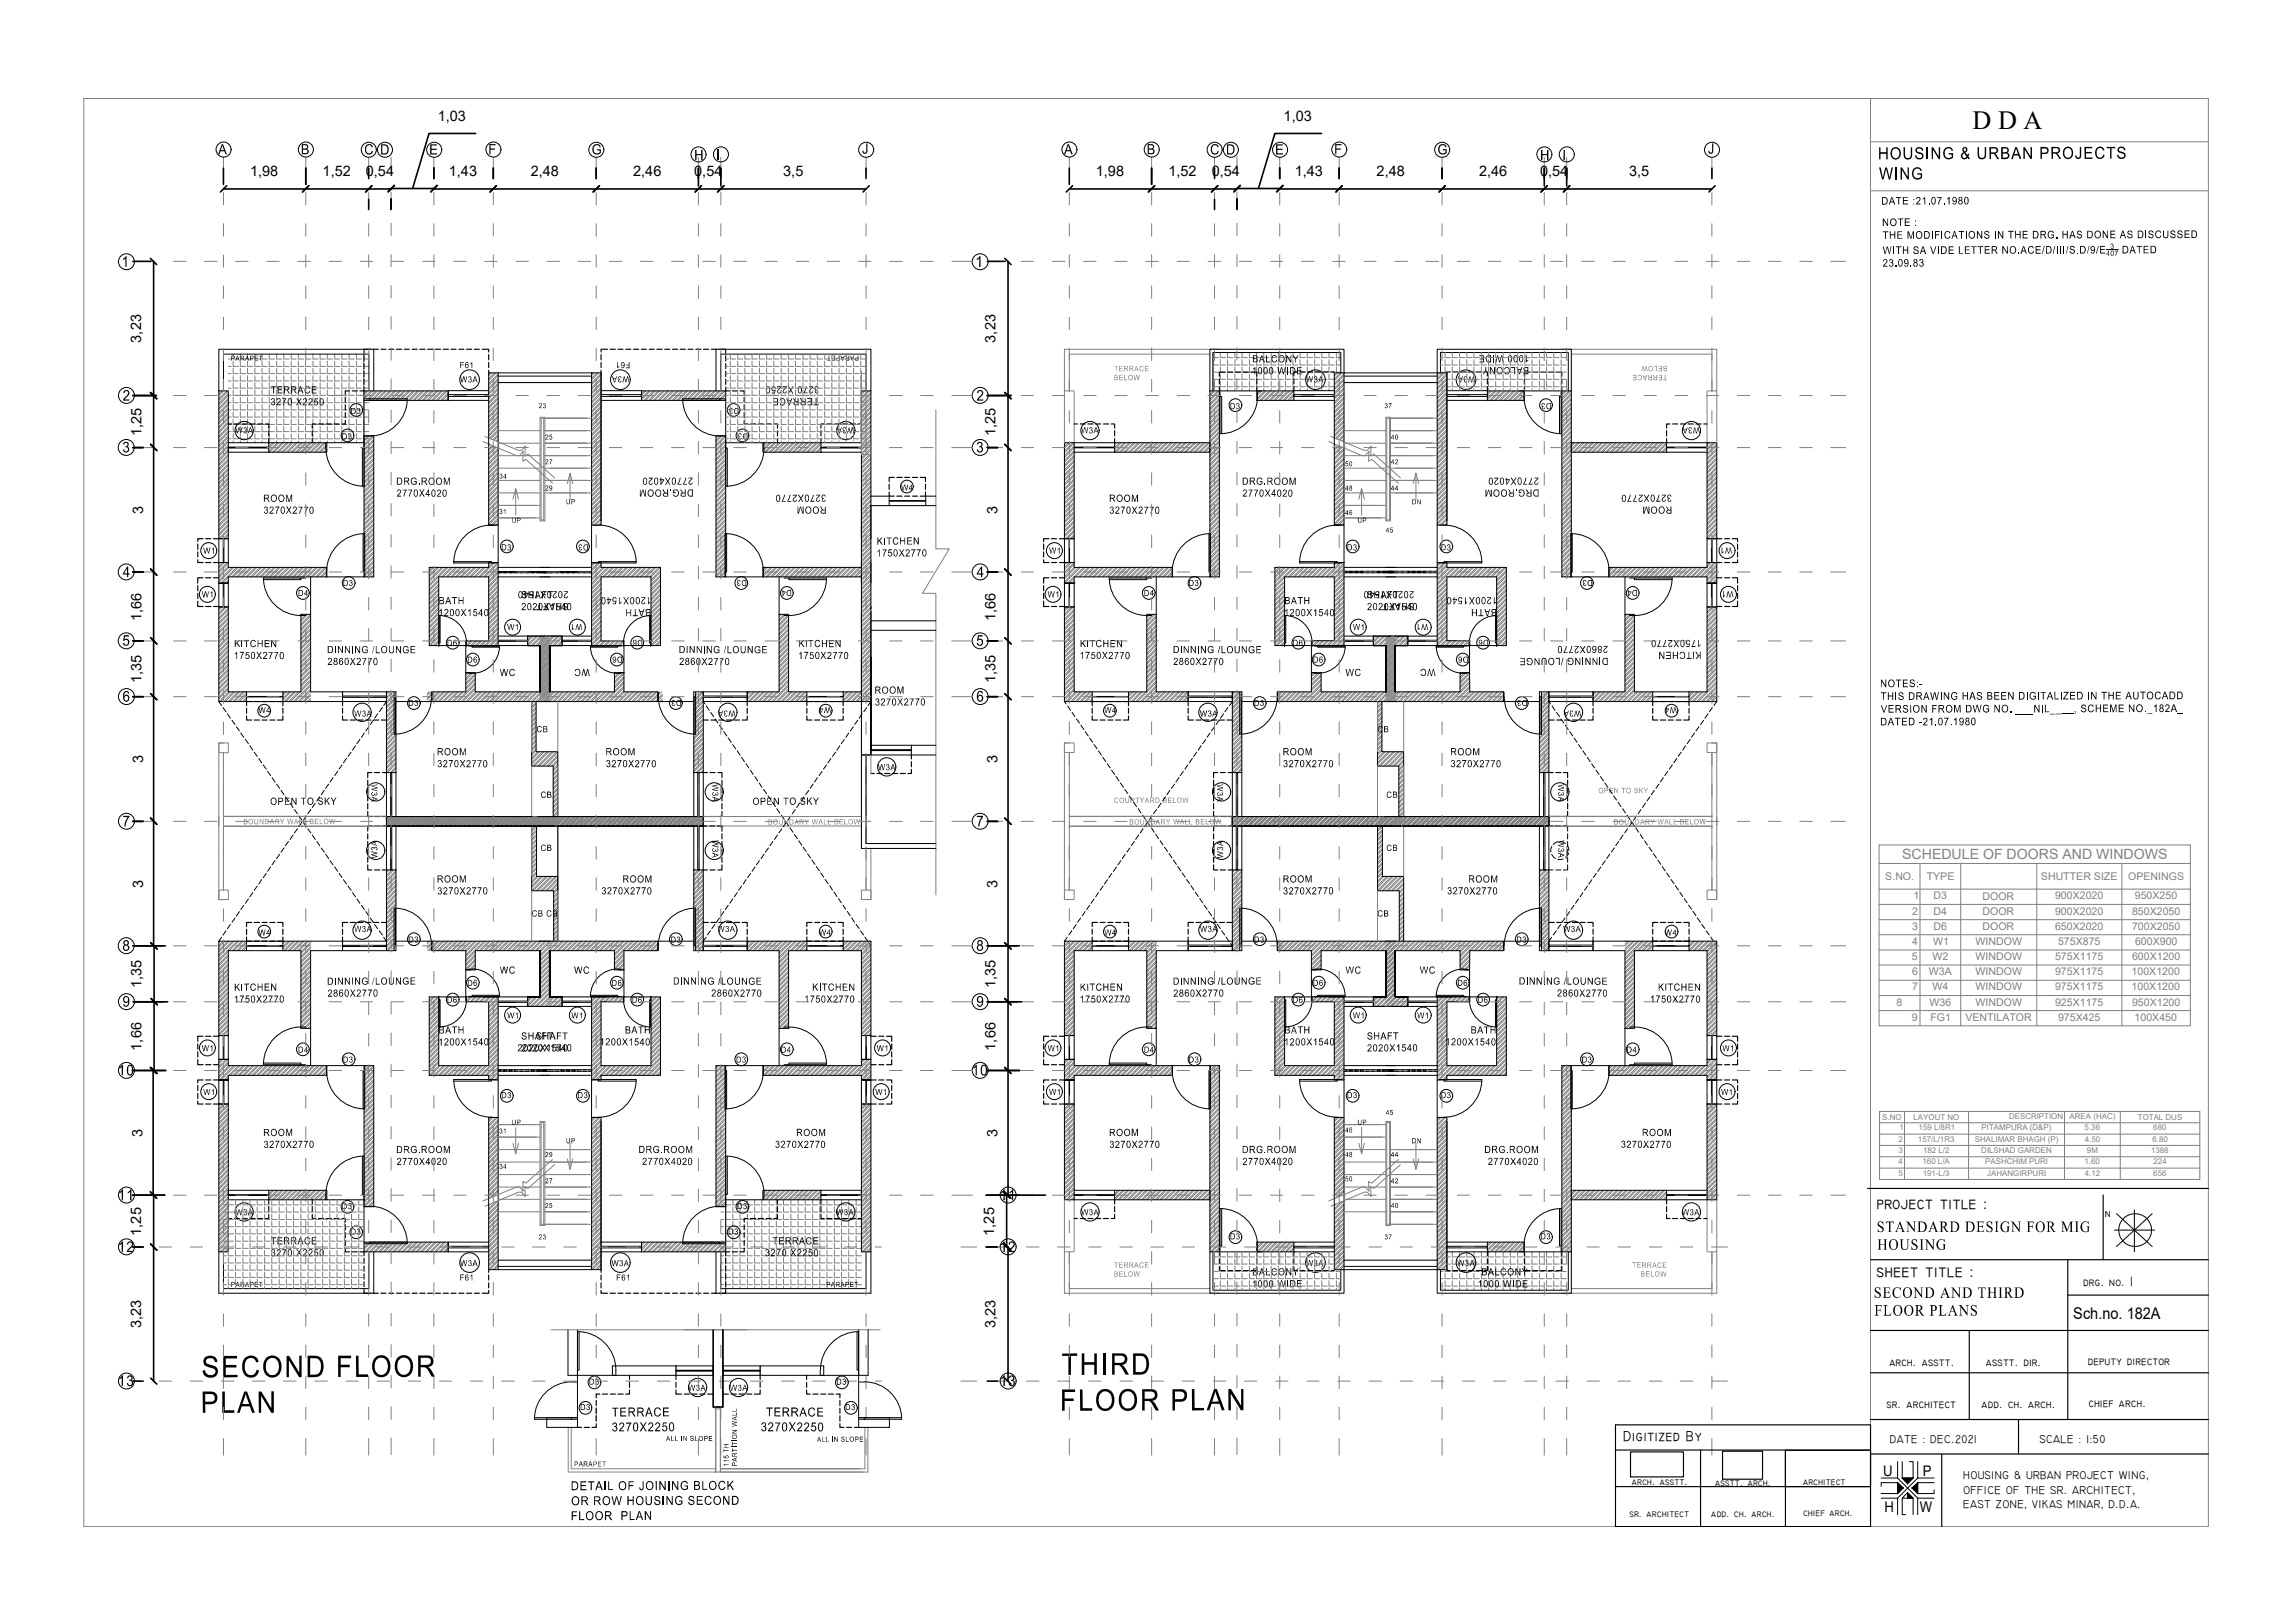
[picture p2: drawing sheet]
<svg xmlns="http://www.w3.org/2000/svg" width="420mm" height="297mm" viewBox="0 0 420 297" stroke-linecap="round" stroke-linejoin="round" font-family="sans-serif">
<defs><g id="words">
<g font-size="5.5" fill="#808080">
<text x="194.3" y="251.6">THIRD</text>
<text x="36.9" y="252.1">SECOND FLOOR</text>
<text x="36.8" y="258.6">PLAN</text>
<text x="194.1" y="258.2">FLOOR PLAN</text>
</g>
<text font-size="4.8" x="361.1" y="23.6">D D A</text>
<g font-size="3.1">
<text x="343.8" y="29.2">HOUSING &amp; URBAN PROJECTS</text>
<text x="344" y="32.9">WING</text>
<text x="343.5" y="233.8">sheet title :</text>
</g>
<g font-size="3">
<text x="343.5" y="221.3">project title :</text>
<text x="379.6" y="241.4">Sch.no. 182A</text>
</g>
<g font-size="2.9">
<text x="343.6" y="225.5">STANDARD DESIGN FOR MIG</text>
<text x="343.7" y="228.7">HOUSING</text>
<text x="343" y="237.5">SECOND AND THIRD</text>
<text x="343.2" y="240.8">FLOOR PLANS</text>
</g>
<g font-size="2.7">
<text x="80.2" y="22.1">1,03</text>
<text x="235" y="22.1">1,03</text>
<text x="45.8" y="32.3">1,98</text>
<text x="59.1" y="32.3">1,52</text>
<text x="67" y="32.3">0,54</text>
<text x="82.2" y="32.3">1,43</text>
<text x="97.2" y="32.3">2,48</text>
<text x="115.9" y="32.3">2,46</text>
<text x="127.1" y="32.3">0,54</text>
<text x="143.4" y="32.3">3,5</text>
<text x="200.6" y="32.3">1,98</text>
<text x="213.9" y="32.3">1,52</text>
<text x="221.8" y="32.3">0,54</text>
<text x="237" y="32.3">1,43</text>
<text x="252" y="32.3">2,48</text>
<text x="270.8" y="32.3">2,46</text>
<text x="282" y="32.3">0,54</text>
<text x="298.3" y="32.3">3,5</text>
<text x="22.2" y="48.8">1</text>
<text x="178.6" y="48.8">1</text>
<text x="25.8" y="62.7" transform="rotate(-90 25.8 62.7)">3,23</text>
<text x="182.3" y="62.7" transform="rotate(-90 182.3 62.7)">3,23</text>
<text x="22.5" y="73.3">2</text>
<text x="178.8" y="73.3">2</text>
<text x="22.4" y="82.8" transform="rotate(2 22.4 82.8)">3</text>
<text x="25.9" y="79.8" transform="rotate(-90 25.9 79.8)">1,25</text>
<text x="178.7" y="82.8" transform="rotate(2 178.7 82.8)">3</text>
<text x="182.3" y="79.8" transform="rotate(-90 182.3 79.8)">1,25</text>
<text x="26.2" y="94" transform="rotate(-90 26.2 94)">3</text>
<text x="182.6" y="94" transform="rotate(-90 182.6 94)">3</text>
<text x="22.5" y="105.6">4</text>
<text x="178.8" y="105.6">4</text>
<text x="25.9" y="113.7" transform="rotate(-90 25.9 113.7)">1,66</text>
<text x="182.3" y="113.7" transform="rotate(-90 182.3 113.7)">1,66</text>
<text x="22.4" y="118.2">5</text>
<text x="178.7" y="118.2">5</text>
<text x="25.9" y="125.1" transform="rotate(-90 25.9 125.1)">1,35</text>
<text x="182.3" y="125.1" transform="rotate(-90 182.3 125.1)">1,35</text>
<text x="22.5" y="128.4">6</text>
<text x="178.7" y="128.4">6</text>
<text x="26.2" y="139.7" transform="rotate(-90 26.2 139.7)">3</text>
<text x="182.6" y="139.7" transform="rotate(-90 182.6 139.7)">3</text>
<text x="22.4" y="151.3">7</text>
<text x="178.7" y="151.3">7</text>
<text x="26.2" y="162.4" transform="rotate(-90 26.2 162.4)">3</text>
<text x="182.6" y="162.4" transform="rotate(-90 182.6 162.4)">3</text>
<text x="22.4" y="174">8</text>
<text x="178.7" y="174">8</text>
<text x="22.4" y="184.2">9</text>
<text x="25.9" y="180.9" transform="rotate(-90 25.9 180.9)">1,35</text>
<text x="178.7" y="184.2">9</text>
<text x="182.3" y="180.9" transform="rotate(-90 182.3 180.9)">1,35</text>
<text x="21.6" y="196.8">10</text>
<text x="25.9" y="192.3" transform="rotate(-90 25.9 192.3)">1,66</text>
<text x="177.9" y="196.8">10</text>
<text x="182.3" y="192.3" transform="rotate(-90 182.3 192.3)">1,66</text>
<text x="26.1" y="208.1" transform="rotate(-90 26.1 208.1)">3</text>
<text x="182.6" y="208.1" transform="rotate(-90 182.6 208.1)">3</text>
<text x="21.6" y="219.6">11</text>
<text x="183" y="219.6">11</text>
<text x="25.8" y="226.1" transform="rotate(-90 25.8 226.1)">1,25</text>
<text x="182" y="226.1" transform="rotate(-90 182 226.1)">1,25</text>
<text x="21.6" y="229.2">12</text>
<text x="183" y="229.2">12</text>
<text x="25.8" y="243.1" transform="rotate(-90 25.8 243.1)">3,23</text>
<text x="182.3" y="243.1" transform="rotate(-90 182.3 243.1)">3,23</text>
<text x="21.6" y="253.7">13</text>
<text x="183" y="253.7">13</text>
<text x="297.2" y="263.8">Digitized By</text>
<text x="344.8" y="270.1">U</text>
<text x="352" y="270.2">P</text>
<text x="345" y="276.6">H</text>
<text x="351.5" y="276.6">W</text>
</g>
<g font-size="2.6">
<text x="39.9" y="28.2">A</text>
<text x="55.1" y="28.2">B</text>
<text x="66.7" y="28.3">C</text>
<text x="69.6" y="28.3" transform="rotate(1 69.6 28.3)">D</text>
<text x="78.6" y="28.3" transform="rotate(1 78.6 28.3)">E</text>
<text x="89.4" y="28.2">F</text>
<text x="108.3" y="28.3">G</text>
<text x="127.1" y="29.3">H</text>
<text x="131.2" y="29.3">I</text>
<text x="157.8" y="28.1">J</text>
<text x="194.8" y="28.2">A</text>
<text x="209.9" y="28.2">B</text>
<text x="221.5" y="28.3">C</text>
<text x="224.4" y="28.3" transform="rotate(1 224.4 28.3)">D</text>
<text x="233.4" y="28.3" transform="rotate(1 233.4 28.3)">E</text>
<text x="244.2" y="28.2">F</text>
<text x="263.2" y="28.3">G</text>
<text x="282" y="29.3">H</text>
<text x="286" y="29.3">I</text>
<text x="312.7" y="28.1">J</text>
</g>
<text font-size="2.6" fill="#808080" x="348.2" y="157.3">SCHEDULE OF DOORS AND WINDOWS</text>
<text font-size="2.5" x="389.9" y="235.4">1</text>
<g font-size="2.3">
<text x="112" y="262">3270X2250</text>
<text x="112" y="259.2">TERRACE</text>
<text x="139.2" y="262">3270X2250</text>
<text x="140.2" y="259.2">TERRACE</text>
<text x="104.5" y="272.8">DETAIL OF JOINING BLOCK</text>
<text x="104.6" y="275.5">OR ROW HOUSING SECOND</text>
<text x="104.5" y="278.2">FLOOR PLAN</text>
</g>
<g font-size="2.1">
<text x="381.4" y="235.4">drg. no.</text>
<text x="345.8" y="250">arch. asstt.</text>
<text x="363.5" y="250.1">asstt. dir.</text>
<text x="382.3" y="249.8">deputy director</text>
<text x="345.4" y="257.8">sr. architect</text>
<text x="362.7" y="257.7">add. ch. arch.</text>
<text x="382.3" y="257.5">chief arch.</text>
<text x="346" y="264.1">DATE : DEC.2021</text>
<text x="373.4" y="264.1">SCALE : 1:50</text>
<text x="359.4" y="270.8">HOUSING &amp; URBAN PROJECT WING,</text>
<text x="359.4" y="273.4">OFFICE OF THE SR. ARCHITECT,</text>
<text x="359.4" y="276">EAST ZONE, VIKAS MINAR, D.D.A.</text>
</g>
<g font-size="1.9">
<text x="344.4" y="37.5">DATE :21.07.1980</text>
<text x="344.6" y="41.4">NOTE :</text>
<text x="344.6" y="43.7">THE MODIFICATIONS IN THE DRG. HAS DONE AS DISCUSSED</text>
<text x="344.7" y="46.5">WITH SA VIDE LETTER NO.ACE/D/III/S.D/9/E</text>
<text x="388.4" y="46.4">DATED</text>
<text x="344.6" y="48.8">23.09.83</text>
<text x="344.2" y="125.8">NOTES:-</text>
<text x="344.3" y="128.1">THIS DRAWING HAS BEEN DIGITALIZED IN THE AUTOCADD</text>
<text x="344.4" y="130.4">VERSION FROM DWG NO. ___NIL____, SCHEME NO._182A_</text>
<text x="344.2" y="132.8">DATED -21.07.1980</text>
</g>
<g font-size="1.9" fill="#808080">
<text x="345.2" y="161.1">S.NO.</text>
<text x="352.7" y="161.1">TYPE</text>
<text x="373.6" y="161.1">SHUTTER SIZE</text>
<text x="389.6" y="161.1">OPENINGS</text>
<text x="350.1" y="167.4">2</text>
<text x="350.3" y="164.6">1</text>
<text x="354" y="164.6">D3</text>
<text x="354" y="167.4">D4</text>
<text x="362.9" y="164.6">DOOR</text>
<text x="362.9" y="167.4">DOOR</text>
<text x="376.2" y="164.6">900X2020</text>
<text x="376.2" y="167.4">900X2020</text>
<text x="390.3" y="167.4">850X2050</text>
<text x="390.8" y="164.6">950X250</text>
<text x="350.1" y="170.1">3</text>
<text x="350.1" y="172.9">4</text>
<text x="353.9" y="172.9">W1</text>
<text x="354" y="170.1">D6</text>
<text x="361.7" y="173">WINDOW</text>
<text x="362.9" y="170.2">DOOR</text>
<text x="376.2" y="170.1">650X2020</text>
<text x="376.8" y="172.9">575X875</text>
<text x="390.3" y="170.1">700X2050</text>
<text x="390.9" y="172.9">600X900</text>
<text x="350" y="175.7">5</text>
<text x="350.1" y="178.5">6</text>
<text x="353.1" y="178.5">W3A</text>
<text x="353.8" y="175.7">W2</text>
<text x="361.7" y="175.7">WINDOW</text>
<text x="361.7" y="178.5">WINDOW</text>
<text x="376.2" y="175.7">575X1175</text>
<text x="376.2" y="178.5">975X1175</text>
<text x="390.2" y="178.5">100X1200</text>
<text x="390.3" y="175.7">600X1200</text>
<text x="347.2" y="184.1">8</text>
<text x="350.1" y="181.3">7</text>
<text x="353.2" y="184.1">W36</text>
<text x="353.8" y="181.3">W4</text>
<text x="361.7" y="181.3">WINDOW</text>
<text x="361.7" y="184.1">WINDOW</text>
<text x="376.2" y="181.3">975X1175</text>
<text x="376.2" y="184.1">925X1175</text>
<text x="390.2" y="181.3">100X1200</text>
<text x="390.3" y="184.1">950X1200</text>
<text x="350" y="186.8">9</text>
<text x="353.4" y="186.9">FG1</text>
<text x="359.8" y="186.9">VENTILATOR</text>
<text x="376.8" y="186.8">975X425</text>
<text x="390.8" y="186.8">100X450</text>
</g>
<g font-size="1.8" fill="#808080">
<text x="280" y="65" transform="rotate(-180 280 65)">1000 WIDE</text>
<text x="150" y="70.7" transform="rotate(-180 150 70.7)">3270 X2250</text>
<text x="279.9" y="67.2" transform="rotate(-180 279.9 67.2)">BALCONY</text>
<text x="49.6" y="72">TERRACE</text>
<text x="149.9" y="72.9" transform="rotate(180 149.9 72.9)">TERRACE</text>
<text x="48.3" y="94">3270X2770</text>
<text x="203.1" y="94">3270X2770</text>
<text x="42.9" y="118.4">KITCHEN</text>
<text x="146.2" y="118.4">KITCHEN</text>
<text x="197.7" y="118.4">KITCHEN</text>
<text x="311.5" y="117.1" transform="rotate(180 311.5 117.1)">1750X2770</text>
<text x="160.1" y="127">ROOM</text>
<text x="42.8" y="183.5">1750X2770</text>
<text x="147.2" y="183.5">1750X2770</text>
<text x="197.7" y="183.5">1750X2770</text>
<text x="302.1" y="183.5">1750X2770</text>
<text x="49.6" y="227.8">TERRACE</text>
<text x="141.4" y="227.8">TERRACE</text>
<text x="49.5" y="229.9">3270 X2250</text>
<text x="229.2" y="233.4">BALCONY</text>
<text x="229.2" y="235.6">1000 WIDE</text>
</g>
<g font-size="1.8">
<text x="229.2" y="68.5">1000 WIDE</text>
<text x="229.3" y="66.3">BALCONY</text>
<text x="49.5" y="74.2">3270 X2250</text>
<text x="72.5" y="88.7">DRG.ROOM</text>
<text x="126.9" y="87.4" transform="rotate(-180 126.9 87.4)">2770X4020</text>
<text x="127" y="89.6" transform="rotate(180 127 89.6)">DRG.ROOM</text>
<text x="227.4" y="88.7">DRG.ROOM</text>
<text x="281.7" y="87.4" transform="rotate(-180 281.7 87.4)">2770X4020</text>
<text x="281.8" y="89.6" transform="rotate(180 281.8 89.6)">DRG.ROOM</text>
<text x="48.2" y="91.8">ROOM</text>
<text x="72.6" y="90.9">2770X4020</text>
<text x="151.2" y="90.6" transform="rotate(180 151.2 90.6)">3270X2770</text>
<text x="151.3" y="92.7" transform="rotate(-180 151.3 92.7)">ROOM</text>
<text x="203" y="91.8">ROOM</text>
<text x="227.5" y="90.9">2770X4020</text>
<text x="306.1" y="90.5" transform="rotate(180 306.1 90.5)">3270X2770</text>
<text x="306.1" y="92.7" transform="rotate(-180 306.1 92.7)">ROOM</text>
<text x="160.5" y="101.9">1750X2770</text>
<text x="160.5" y="99.7">KITCHEN</text>
<text x="80.2" y="112.7">1200X1540</text>
<text x="80.3" y="110.6">BATH</text>
<text x="95.4" y="109.5">SHAFT</text>
<text x="104.1" y="110.4" transform="rotate(-180 104.1 110.4)">SHAFT</text>
<text x="119.2" y="111.5" transform="rotate(-180 119.2 111.5)">BATH</text>
<text x="119.2" y="109.3" transform="rotate(180 119.2 109.3)">1200X1540</text>
<text x="235.1" y="112.7">1200X1540</text>
<text x="235.1" y="110.6">BATH</text>
<text x="250.2" y="109.5">SHAFT</text>
<text x="258.9" y="110.4" transform="rotate(-180 258.9 110.4)">SHAFT</text>
<text x="274" y="111.5" transform="rotate(-180 274 111.5)">BATH</text>
<text x="274.1" y="109.3" transform="rotate(180 274.1 109.3)">1200X1540</text>
<text x="59.9" y="119.5">DINNING /LOUNGE</text>
<text x="124.3" y="119.5">DINNING /LOUNGE</text>
<text x="214.7" y="119.5">DINNING /LOUNGE</text>
<text x="294.4" y="118.2" transform="rotate(180 294.4 118.2)">2860X2770</text>
<text x="311.5" y="119.3" transform="rotate(-180 311.5 119.3)">KITCHEN</text>
<text x="42.8" y="120.6">1750X2770</text>
<text x="60" y="121.7">2860X2770</text>
<text x="91.5" y="123.7">WC</text>
<text x="108" y="122.4" transform="rotate(-180 108 122.4)">WC</text>
<text x="124.3" y="121.7">2860X2770</text>
<text x="146.1" y="120.6">1750X2770</text>
<text x="197.7" y="120.6">1750X2770</text>
<text x="214.8" y="121.7">2860X2770</text>
<text x="246.4" y="123.7">WC</text>
<text x="262.8" y="122.4" transform="rotate(-180 262.8 122.4)">WC</text>
<text x="294.4" y="120.4" transform="rotate(180 294.4 120.4)">DINNING /LOUNGE</text>
<text x="160.2" y="129.1">3270X2770</text>
<text x="80" y="138.2">ROOM</text>
<text x="80.1" y="140.4">3270X2770</text>
<text x="110.9" y="138.2">ROOM</text>
<text x="110.9" y="140.4">3270X2770</text>
<text x="234.8" y="138.2">ROOM</text>
<text x="234.9" y="140.4">3270X2770</text>
<text x="265.5" y="138.2">ROOM</text>
<text x="265.6" y="140.4">3270X2770</text>
<text x="49.5" y="147.3">OPEN TO SKY</text>
<text x="137.8" y="147.3">OPEN TO SKY</text>
<text x="80" y="161.5">ROOM</text>
<text x="114" y="161.5">ROOM</text>
<text x="234.8" y="161.5">ROOM</text>
<text x="268.8" y="161.5">ROOM</text>
<text x="80.1" y="163.7">3270X2770</text>
<text x="110.1" y="163.7">3270X2770</text>
<text x="234.9" y="163.7">3270X2770</text>
<text x="264.9" y="163.7">3270X2770</text>
<text x="91.5" y="178.2" transform="rotate(-1 91.5 178.2)">WC</text>
<text x="105.1" y="178.2" transform="rotate(1 105.1 178.2)">WC</text>
<text x="246.4" y="178.2" transform="rotate(-1 246.4 178.2)">WC</text>
<text x="259.9" y="178.2" transform="rotate(1 259.9 178.2)">WC</text>
<text x="42.9" y="181.3">KITCHEN</text>
<text x="59.9" y="180.2">DINNING /LOUNGE</text>
<text x="60" y="182.4">2860X2770</text>
<text x="123.2" y="180.2">DINNING /LOUNGE</text>
<text x="130.2" y="182.4">2860X2770</text>
<text x="148.7" y="181.3">KITCHEN</text>
<text x="197.7" y="181.3">KITCHEN</text>
<text x="214.7" y="180.2">DINNING /LOUNGE</text>
<text x="214.8" y="182.4">2860X2770</text>
<text x="278.1" y="180.2">DINNING /LOUNGE</text>
<text x="285" y="182.4">2860X2770</text>
<text x="303.5" y="181.3">KITCHEN</text>
<text x="80.2" y="191.3">1200X1540</text>
<text x="80.3" y="189.1" transform="rotate(-1 80.3 189.1)">BATH</text>
<text x="95.4" y="190.2">SHAFT</text>
<text x="98.1" y="190.2">SHAFT</text>
<text x="109.8" y="191.3">1200X1540</text>
<text x="114.4" y="189.1" transform="rotate(1 114.4 189.1)">BATH</text>
<text x="235.1" y="191.3">1200X1540</text>
<text x="235.1" y="189.1">BATH</text>
<text x="250.2" y="190.2">SHAFT</text>
<text x="264.6" y="191.3">1200X1540</text>
<text x="269.3" y="189.1">BATH</text>
<text x="95.4" y="192.4">2020X1540</text>
<text x="250.3" y="192.4">2020X1540</text>
<text x="48.2" y="207.9">ROOM</text>
<text x="145.8" y="207.9">ROOM</text>
<text x="203" y="207.9">ROOM</text>
<text x="300.6" y="207.9">ROOM</text>
<text x="48.3" y="210.1">3270X2770</text>
<text x="72.5" y="211">DRG.ROOM</text>
<text x="72.6" y="213.2">2770X4020</text>
<text x="116.9" y="211">DRG.ROOM</text>
<text x="117.6" y="213.2">2770X4020</text>
<text x="141.9" y="210.1">3270X2770</text>
<text x="203.1" y="210.1">3270X2770</text>
<text x="227.4" y="211">DRG.ROOM</text>
<text x="227.5" y="213.2">2770X4020</text>
<text x="271.8" y="211">DRG.ROOM</text>
<text x="272.4" y="213.2">2770X4020</text>
<text x="296.7" y="210.1">3270X2770</text>
<text x="140.1" y="229.9">3270 X2250</text>
<text x="271.2" y="233.4">BALCONY</text>
<text x="270.5" y="235.6">1000 WIDE</text>
<text x="298.7" y="271.9">arch. asstt.</text>
<text x="313.9" y="271.9">asstt. arch.</text>
<text x="330" y="271.7">architect</text>
<text x="298.3" y="277.7">sr. architect</text>
<text x="313.2" y="277.6">add. ch. arch.</text>
<text x="330.1" y="277.5">chief arch.</text>
</g>
<g font-size="1.6">
<text x="98.2" y="134">CB</text>
<text x="252.2" y="134">CB</text>
<text x="98.9" y="146">CB</text>
<text x="253.8" y="146">CB</text>
<text x="98.9" y="155.7">CB</text>
<text x="253.8" y="155.7">CB</text>
<text x="97.3" y="167.8" transform="rotate(-1 97.3 167.8)">CB</text>
<text x="100" y="167.7" transform="rotate(1 100 167.7)">CB</text>
<text x="252.2" y="167.8" transform="rotate(-1 252.2 167.8)">CB</text>
</g>
<g font-size="1.5">
<text x="84.1" y="67.4">F61</text>
<text x="84.3" y="70">W3A</text>
<text x="115.2" y="68.9" transform="rotate(-180 115.2 68.9)">W3A</text>
<text x="115.3" y="66.3" transform="rotate(-180 115.3 66.3)">F61</text>
<text x="239.1" y="70">W3A</text>
<text x="64.2" y="75.8">D3</text>
<text x="225.1" y="74.9">D3</text>
<text x="284" y="73.8" transform="rotate(179 284 73.8)">D3</text>
<text x="43.1" y="79.3">W3A</text>
<text x="62.5" y="80.4">D3</text>
<text x="197.9" y="79.3">W3A</text>
<text x="311.2" y="78.2" transform="rotate(-180 311.2 78.2)">W3A</text>
<text x="165" y="89.8">W4</text>
<text x="37.2" y="101.3">W1</text>
<text x="91.8" y="100.7">D3</text>
<text x="107.8" y="99.7" transform="rotate(-180 107.8 99.7)">D3</text>
<text x="192" y="101.3">W1</text>
<text x="246.6" y="100.7">D3</text>
<text x="263.8" y="100.7">D3</text>
<text x="317.1" y="100.2" transform="rotate(179 317.1 100.2)">W1</text>
<text x="62.8" y="107.2">D3</text>
<text x="136.8" y="106.1" transform="rotate(-180 136.8 106.1)">D3</text>
<text x="144.9" y="107.9" transform="rotate(-180 144.9 107.9)">D4</text>
<text x="217.6" y="107.2">D3</text>
<text x="291.6" y="106.1" transform="rotate(-180 291.6 106.1)">D3</text>
<text x="299.8" y="107.9" transform="rotate(-180 299.8 107.9)">D4</text>
<text x="37" y="109.3">W1</text>
<text x="54.5" y="109.1">D4</text>
<text x="191.8" y="109.3">W1</text>
<text x="209.4" y="109.1">D4</text>
<text x="317.4" y="108.2" transform="rotate(-180 317.4 108.2)">W1</text>
<text x="81.8" y="118.2" transform="rotate(1 81.8 118.2)">D6</text>
<text x="92.9" y="115.3">W1</text>
<text x="106.7" y="114.2" transform="rotate(-180 106.7 114.2)">W1</text>
<text x="117.7" y="117.1" transform="rotate(-180 117.7 117.1)">D6</text>
<text x="236.7" y="118.2" transform="rotate(1 236.7 118.2)">D6</text>
<text x="247.7" y="115.3">W1</text>
<text x="261.5" y="114.2" transform="rotate(-180 261.5 114.2)">W1</text>
<text x="272.5" y="117.1" transform="rotate(-180 272.5 117.1)">D6</text>
<text x="85.5" y="121.3" transform="rotate(1 85.5 121.3)">D6</text>
<text x="114" y="120.2" transform="rotate(-180 114 120.2)">D6</text>
<text x="240.4" y="121.3">D6</text>
<text x="268.8" y="120.2" transform="rotate(-180 268.8 120.2)">D6</text>
<text x="47.3" y="130.5" transform="rotate(1 47.3 130.5)">W4</text>
<text x="64.8" y="131.1">W3A</text>
<text x="74.7" y="129.2">D3</text>
<text x="124.8" y="128.1" transform="rotate(179 124.8 128.1)">D3</text>
<text x="134.6" y="130" transform="rotate(179 134.6 130)">W3A</text>
<text x="152.2" y="129.4" transform="rotate(-180 152.2 129.4)">W4</text>
<text x="202.2" y="130.5" transform="rotate(1 202.2 130.5)">W4</text>
<text x="219.7" y="131.1">W3A</text>
<text x="229.6" y="129.2">D3</text>
<text x="279.6" y="128.1" transform="rotate(179 279.6 128.1)">D3</text>
<text x="289.5" y="130" transform="rotate(-180 289.5 130)">W3A</text>
<text x="307" y="129.4" transform="rotate(-180 307 129.4)">W4</text>
<text x="160.8" y="141">W3A</text>
<text x="47.3" y="171.2">W4</text>
<text x="64.8" y="170.6">W3A</text>
<text x="74.7" y="172.5">D3</text>
<text x="122.7" y="172.5">D3</text>
<text x="131.3" y="170.6">W3A</text>
<text x="150" y="171.2">W4</text>
<text x="202.2" y="171.2">W4</text>
<text x="219.7" y="170.6">W3A</text>
<text x="229.6" y="172.5">D3</text>
<text x="277.6" y="172.5">D3</text>
<text x="286.2" y="170.6">W3A</text>
<text x="304.8" y="171.2">W4</text>
<text x="81.8" y="183.5">D6</text>
<text x="85.5" y="180.5">D6</text>
<text x="111.9" y="180.4">D6</text>
<text x="115.7" y="183.5">D6</text>
<text x="236.7" y="183.5">D6</text>
<text x="240.4" y="180.4">D6</text>
<text x="266.8" y="180.4">D6</text>
<text x="270.5" y="183.5">D6</text>
<text x="92.9" y="186.4">W1</text>
<text x="104.6" y="186.4">W1</text>
<text x="247.7" y="186.4">W1</text>
<text x="259.4" y="186.4">W1</text>
<text x="37" y="192.4">W1</text>
<text x="54.6" y="192.7">D4</text>
<text x="62.8" y="194.5">D3</text>
<text x="134.7" y="194.5">D3</text>
<text x="142.9" y="192.7">D4</text>
<text x="160.5" y="192.4">W1</text>
<text x="191.8" y="192.4">W1</text>
<text x="209.4" y="192.7" transform="rotate(-1 209.4 192.7)">D4</text>
<text x="217.6" y="194.5">D3</text>
<text x="289.6" y="194.5">D3</text>
<text x="297.8" y="192.7" transform="rotate(1 297.8 192.7)">D4</text>
<text x="315.4" y="192.4">W1</text>
<text x="37.2" y="200.4">W1</text>
<text x="91.8" y="201">D3</text>
<text x="105.7" y="201">D3</text>
<text x="160.2" y="200.4">W1</text>
<text x="192" y="200.4">W1</text>
<text x="246.6" y="201">D3</text>
<text x="263.8" y="201">D3</text>
<text x="315.1" y="200.4">W1</text>
<text x="134.9" y="221.3">D3</text>
<text x="133.3" y="225.9">D3</text>
<text x="153.1" y="222.4" transform="rotate(1 153.1 222.4)">W3A</text>
<text x="197.9" y="222.4" transform="rotate(-1 197.9 222.4)">W3A</text>
<text x="225.1" y="226.8">D3</text>
<text x="282" y="226.8">D3</text>
<text x="307.9" y="222.4" transform="rotate(1 307.9 222.4)">W3A</text>
<text x="385.3" y="222.8">N</text>
<text x="84.3" y="231.7">W3A</text>
<text x="111.9" y="231.7">W3A</text>
<text x="266.8" y="231.7">W3A</text>
<text x="84.1" y="234.4">F61</text>
<text x="112.8" y="234.4">F61</text>
<text x="107.8" y="253.4">D3</text>
<text x="126" y="254.6" transform="rotate(1 126 254.6)">W3A</text>
<text x="133.6" y="254.6" transform="rotate(-1 133.6 254.6)">W3A</text>
<text x="153.1" y="253.4">D3</text>
<text x="106.2" y="258.1">D3</text>
<text x="154.7" y="258.1">D3</text>
</g>
<g font-size="1.5" fill="#808080">
<text x="270.1" y="68.9" transform="rotate(-180 270.1 68.9)">W3A</text>
<text x="135.3" y="74.7" transform="rotate(-180 135.3 74.7)">D3</text>
<text x="136.9" y="79.3" transform="rotate(-180 136.9 79.3)">D3</text>
<text x="156.4" y="78.2" transform="rotate(-180 156.4 78.2)">W3A</text>
<text x="68" y="143.5" transform="rotate(90 68 143.5)">W3A</text>
<text x="130.4" y="143.5" transform="rotate(90 130.4 143.5)">W3A</text>
<text x="222.8" y="143.5" transform="rotate(91 222.8 143.5)">W3A</text>
<text x="285.3" y="143.5" transform="rotate(90 285.3 143.5)">W3A</text>
<text x="130.4" y="153.8" transform="rotate(90 130.4 153.8)">W3A</text>
<text x="285.3" y="153.8" transform="rotate(90 285.3 153.8)">W3A</text>
<text x="69.1" y="157.1" transform="rotate(-90 69.1 157.1)">W3A</text>
<text x="223.9" y="157.1" transform="rotate(-90 223.9 157.1)">W3A</text>
<text x="344.6" y="205">S.NO</text>
<text x="347.6" y="209">2</text>
<text x="347.8" y="206.9">1</text>
<text x="350.3" y="205">LAYOUT NO</text>
<text x="351.1" y="209">157/L/1R3</text>
<text x="351.3" y="206.9">159 L/8R1</text>
<text x="361.5" y="209">SHALIMAR BHAGH (P)</text>
<text x="362.8" y="206.9">PITAMPURA (D&amp;P)</text>
<text x="367.8" y="204.8">DESCRIPTION</text>
<text x="378.9" y="204.8">AREA (HAC)</text>
<text x="381.6" y="206.9">5.36</text>
<text x="381.7" y="209">4.50</text>
<text x="391.4" y="205">TOTAL DUS</text>
<text x="394.1" y="209">6.80</text>
<text x="394.2" y="206.9">680</text>
<text x="347.6" y="211">3</text>
<text x="347.6" y="213.1">4</text>
<text x="347.6" y="215.2">5</text>
<text x="352" y="213.1">160 L/A</text>
<text x="352" y="215.2">191-L/3</text>
<text x="352.1" y="211">182 L/2</text>
<text x="362.7" y="211">DILSHAD GARDEN</text>
<text x="363.4" y="213.1">PASHCHIM PURI</text>
<text x="363.8" y="215.2">JAHANGIRPURI</text>
<text x="381.6" y="213.1">1.60</text>
<text x="381.7" y="215.2">4.12</text>
<text x="382.1" y="211">9M</text>
<text x="393.8" y="211">1388</text>
<text x="394.2" y="215.2">656</text>
<text x="394.3" y="213.1">224</text>
<text x="62.6" y="221.3">D3</text>
<text x="43.1" y="222.4" transform="rotate(-1 43.1 222.4)">W3A</text>
<text x="64.2" y="225.9">D3</text>
<text x="239.1" y="231.7">W3A</text>
</g>
<g font-size="1.4">
<text x="385.6" y="46.9">407</text>
<text x="386.3" y="45.6">3</text>
<text x="203.9" y="147">COURTYARD BELOW</text>
<text x="292.6" y="145.2">OPEN TO SKY</text>
</g>
<g font-size="1.4" fill="#808080">
<text x="203.9" y="69.6">BELOW</text>
<text x="204" y="67.9">TERRACE</text>
<text x="305.2" y="68.6" transform="rotate(-180 305.2 68.6)">TERRACE</text>
<text x="305.2" y="67" transform="rotate(-180 305.2 67)">BELOW</text>
<text x="44.5" y="150.9">BOUNDARY WALL BELOW</text>
<text x="140.6" y="150.9">BOUNDARY WALL BELOW</text>
<text x="206.7" y="150.9">BOUNDARY WALL BELOW</text>
<text x="295.4" y="150.9">BOUNDARY WALL BELOW</text>
<text x="203.9" y="233.7">BELOW</text>
<text x="204" y="232">TERRACE</text>
<text x="298.8" y="232">TERRACE</text>
<text x="300.3" y="233.6">BELOW</text>
</g>
<g font-size="1.3">
<text x="42.3" y="66">PARAPET</text>
<text x="98.7" y="74.7">23</text>
<text x="253.5" y="74.7">37</text>
<text x="99.8" y="80.4">25</text>
<text x="254.6" y="80.4">40</text>
<text x="91.4" y="87.6">34</text>
<text x="99.8" y="85">27</text>
<text x="99.8" y="89.8">29</text>
<text x="246.2" y="85.3">50</text>
<text x="246.3" y="89.8">48</text>
<text x="254.6" y="85">42</text>
<text x="254.6" y="89.8">44</text>
<text x="91.4" y="94.1">31</text>
<text x="93.7" y="95.7" transform="rotate(1 93.7 95.7)">UP</text>
<text x="103.6" y="92.3">UP</text>
<text x="246.3" y="94.3">46</text>
<text x="248.5" y="95.7" transform="rotate(1 248.5 95.7)">UP</text>
<text x="258.5" y="92.3">DN</text>
<text x="253.7" y="97.5">45</text>
<text x="91.4" y="207.4">31</text>
<text x="93.7" y="205.9">UP</text>
<text x="103.6" y="209.3">UP</text>
<text x="246.3" y="207.3">46</text>
<text x="248.5" y="205.9">UP</text>
<text x="253.7" y="204">45</text>
<text x="258.5" y="209.3">DN</text>
<text x="91.4" y="213.9">34</text>
<text x="99.8" y="211.8">29</text>
<text x="246.3" y="211.8">48</text>
<text x="254.6" y="211.8">44</text>
<text x="99.8" y="221.1">25</text>
<text x="99.8" y="216.6">27</text>
<text x="246.2" y="216.2">50</text>
<text x="254.6" y="221.1">40</text>
<text x="254.6" y="216.6">42</text>
<text x="98.7" y="226.8" transform="rotate(-2 98.7 226.8)">23</text>
<text x="253.5" y="226.8" transform="rotate(-2 253.5 226.8)">37</text>
<text x="151.3" y="235.5">PARAPET</text>
<text x="121.9" y="263.7">ALL IN SLOPE</text>
<text x="149.6" y="263.9">ALL IN SLOPE</text>
<text x="105.1" y="268.4">PARAPET</text>
<text x="133.4" y="268.4" transform="rotate(-90 133.4 268.4)">115 TH</text>
<text x="134.9" y="268.4" transform="rotate(-90 134.9 268.4)">PARTITION WALL</text>
</g>
<g font-size="1.3" fill="#808080">
<text x="157.2" y="65.1" transform="rotate(-180 157.2 65.1)">PARAPET</text>
<text x="42.3" y="235.5">PARAPET</text>
</g>
</g></defs>
<!-- layer: text -->
<g fill="#000">
<path d="M385.7 26.9h1.5v.2h-.6v1.9h-.3v-1.9h-.6zM387.7 27.1l.4-.3h.5l.4 .3 .1 .4h-.3l-.1-.4h-.3a.36 .36 0 0 0-.5 .3 .36 .36 0 0 0 .5 .4l.7 .3v.5l-.1 .3-.4 .2-.6-.1-.4-.6 .2-.1 .2 .4 .6 .1a.38 .38 0 0 0 .3-.5 .38 .38 0 0 0-.5-.2l-.7-.3zM351.5 47.5h.1a.35 .35 0 0 1 .4 .1 .35 .35 0 0 1-.1 .4l.3 .3-.1 .3a.38 .38 0 0 1-.4 .2 .38 .38 0 0 1-.3-.4h.1a.27 .27 0 0 0 .3 .2 .27 .27 0 0 0 .2-.3 .27 .27 0 0 0-.3-.2v-.1a.25 .25 0 0 0 .2-.2 .25 .25 0 0 0-.1-.3l-.2 .1-.1 .2h-.1zM382.4 45h.1l-.4 1.4zM384.1 45h.1l-.3 1.4h-.2zM384.5 45h.9v.2h-.7v.4h.6v.2h-.6v.4h.7v.2h-.9zM397.4 42.3l.3-.1h.4l.1 .2v.2h-.1a.27 .27 0 0 0-.3-.3 .27 .27 0 0 0-.1 .4l.3 .1a.44 .44 0 0 1 0 .8 .44 .44 0 0 1-.6-.3l-.1-.2h.2v.2l.2 .1a.25 .25 0 0 0 .4-.1 .25 .25 0 0 0-.3-.3l-.4-.2zM398.7 42.3l.5-.1 .3 .2 .1 .2-.2-.1a.26 .26 0 0 0-.4-.2 .26 .26 0 0 0-.1 .4l.3 .1a.44 .44 0 0 1 .2 .7 .44 .44 0 0 1-.7-.2l-.1-.2h.2v.2l.2 .1a.29 .29 0 0 0 .4-.2 .29 .29 0 0 0-.4-.3h-.1a.39 .39 0 0 1-.2-.6zM399.9 42.2h.9v.1h-.7v.5h.7v.1h-.7v.5h.8v.2h-1zM141.5 72.9h.9v1.3h-.8v-.2h.7v-.4h-.7v-.1h.7v-.5h-.8zM151.7 65.1h.1v.8l.3 .1h-.7l.3-.1zM117.2 89.6h.1v1.1l.3-1.1h.2l.3 1.1v-1.1h.2v1.3h-.3l-.3-1.1-.3 1.1h-.2z"/>
<path d="M167.3 98.3h.1l.6 1.1v-1.1h.2v1.4h-.2l-.6-1.1v1.1h-.1zM101.2 108.2h.8l-.5 .6a.25 .25 0 0 0-.2 .4 .25 .25 0 0 0 .5 0l.2-.1-.2 .3a.42 .42 0 0 1-.6-.2 .42 .42 0 0 1 .3-.5l.3-.4h-.6zM103.2 108.2h.8l-.1 .3-.5 .4a.24 .24 0 0 0 .1 .4 .24 .24 0 0 0 .3-.2h.2l-.1 .3-.3 .1a.49 .49 0 0 1-.3-.5 .49 .49 0 0 1 .3-.5l.2-.2h-.6zM139.5 118.2l.9 .1v.1h-.7v.4h.6v.2h-.6v.4h.7v.1h-.9zM153 117.1h.1l.6 1.1v-1.1h.2v1.3h-.2l-.6-1v1h-.1zM60.6 146h.1l.4 .6 .3-.6h.2l-.5 .7v.6h-.1v-.6zM148.9 146h.1l.4 .6 .3-.6h.2l-.4 .7v.6h-.2v-.6zM49.6 180h.2l.6 1v-1h.2v1.3h-.2l-.6-1v1h-.2zM75.2 178.9h.8v.1h-.7v.5h.7v.1h-.7v.4h.7v.2h-.8zM81.3 209.7h.2l.3 1.1 .3-1.1h.3v1.3h-.2v-1.1l-.4 1.1h-.1l-.3-1.1v1.1h-.1zM47.4 234.6h.7l-.3 .1v.8h-.1v-.8zM57.1 226.4h.8v.2h-.7v.4h.7v.1l-.7 .1v.4h.8v.2h-.9z"/>
<path d="M360.9 239.1l.3-.3 .4 .1 .2-.1v.7l-.3-.5a.36 .36 0 0 0-.5 .3 .36 .36 0 0 0 .4 .3l.4 .3 .1 .6-.3 .3-.7-.1-.1 .1v-.6l.3 .4a.37 .37 0 0 0 .6-.1 .37 .37 0 0 0-.3-.5l-.5-.4zM379.8 223.6h.7l-.2 .1v1.6l.2 .2h-.7l.3-.2v-1.6zM381.2 223.7l.4-.2 .6 .1 .2-.1v.6l-.4-.5h-.4l-.2 .2-.2 .4v.6l.4 .6h.4l.2-.1v-.6l-.3-.2h.7l-.2 .2v.7l-.8 .1-.5-.3-.2-.4v-.5z"/>
<path d="M359.7 36.1h.1a.53 .53 0 0 1 .6 .7v.3a.4 .4 0 0 1-.5 .3 .4 .4 0 0 1-.3-.5zM359.8 36.2v.7a.25 .25 0 0 0 .1 .4 .25 .25 0 0 0 .3-.3v-.3a.36 .36 0 0 0 0-.4 .36 .36 0 0 0-.4-.1z"/>
<path d="M380.8 45h.6l.3 .2 .2 .6-.3 .5-.8 .1zM381 45.2v1h.4l.2-.2v-.6l-.2-.2z"/>
<path d="M382.7 45.2l.2-.1a.48 .48 0 0 1 .6 .1 .48 .48 0 0 1 .1 .6l-.3 .6h-.4l-.2-.2 .2-.1a.3 .3 0 0 0 .4 .1 .3 .3 0 0 0 .1-.4 .42 .42 0 0 1-.6 0 .42 .42 0 0 1-.1-.6zM382.8 45.5a.3 .3 0 0 0 .6 0 .3 .3 0 0 0-.6 0z"/>
<path d="M401.2 42.2h.6l.3 .1 .1 .8-.2 .4-.8 .1zM401.4 42.3v1.1h.2a.56 .56 0 0 0 .5-.4 .56 .56 0 0 0-.2-.6z"/>
<path d="M140.3 70.8l.4-.1 .2 .1v1a.39 .39 0 0 1-.5 .1 .39 .39 0 0 1-.2-.5zM140.5 70.8l-.1 .2v.5a.26 .26 0 0 0 .2 .4 .26 .26 0 0 0 .3-.4l-.1-.6z"/>
<path d="M117.8 87.6a.44 .44 0 0 1 .6 0 .44 .44 0 0 1 .1 .6l-.1 .3a.37 .37 0 0 1-.5 .2 .37 .37 0 0 1-.2-.5zM118 87.5l-.1 .7a.23 .23 0 0 0 .1 .4 .23 .23 0 0 0 .3-.3v-.3a.32 .32 0 0 0-.3-.5z"/>
<path d="M142.2 90.7l.1-.1a.57 .57 0 0 1 .6 .3 .57 .57 0 0 1-.1 .6l-.1 .2a.46 .46 0 0 1-.6-.1 .46 .46 0 0 1 0-.5zM142.3 90.7l-.1 .6a.27 .27 0 0 0 .1 .3 .27 .27 0 0 0 .4-.1v-.4a.28 .28 0 0 0-.1-.3 .28 .28 0 0 0-.3-.1z"/>
<path d="M102.3 108.2a.56 .56 0 0 1 .7 .3 .56 .56 0 0 1-.1 .6v.2a.39 .39 0 0 1-.5 .1 .39 .39 0 0 1-.2-.5zM102.4 108.4l-.1 .5a.27 .27 0 0 0 .1 .3 .27 .27 0 0 0 .4 0v-.5a.25 .25 0 0 0-.1-.3 .25 .25 0 0 0-.3 0z"/>
<path d="M110.2 109.4l.1-.1a.53 .53 0 0 1 .5 .3 .53 .53 0 0 1 0 .6v.2a.44 .44 0 0 1-.6 .1 .44 .44 0 0 1-.1-.6zM110.4 109.4l-.1 .5a.29 .29 0 0 0 0 .5 .29 .29 0 0 0 .4-.1v-.4a.33 .33 0 0 0-.3-.5z"/>
<path d="M154.6 119.5a.43 .43 0 0 1 .5-.1 .43 .43 0 0 1 .2 .6l-.1 .4a.37 .37 0 0 1-.5 .2 .37 .37 0 0 1-.2-.5zM154.8 119.5l-.1 .6a.25 .25 0 0 0 0 .3 .25 .25 0 0 0 .4-.1v-.5a.28 .28 0 0 0 0-.3 .28 .28 0 0 0-.3 0z"/>
<path d="M169.1 100.5a.63 .63 0 0 1 .5 1l-.1 .1a.39 .39 0 0 1-.5 .2 .39 .39 0 0 1-.2-.5zM169.1 100.8l-.1 .5a.25 .25 0 0 0 .1 .4 .25 .25 0 0 0 .3-.2l.1-.4a.29 .29 0 0 0-.1-.3 .29 .29 0 0 0-.3 0z"/>
<path d="M119.4 139.3a.41 .41 0 0 1 .6-.1 .41 .41 0 0 1 .1 .6l-.1 .3a.39 .39 0 0 1-.5 .3 .39 .39 0 0 1-.2-.5zM119.6 139.3l-.1 .4a.29 .29 0 0 0 0 .4 .29 .29 0 0 0 .4 .1v-.6a.23 .23 0 0 0-.1-.3 .23 .23 0 0 0-.2 0z"/>
<path d="M132.9 120.4l.5 .1 .1 .2v.7l-.3 .3a.39 .39 0 0 1-.4-.5v-.5zM132.9 120.7v.5a.26 .26 0 0 0 0 .3 .26 .26 0 0 0 .4 0l.1-.6a.26 .26 0 0 0-.2-.3 .26 .26 0 0 0-.3 .1z"/>
<path d="M168.7 127.9l.1-.1a.53 .53 0 0 1 .5 .8v.1a.39 .39 0 0 1-.5 .4 .39 .39 0 0 1-.2-.6zM168.9 127.9l-.2 .7a.26 .26 0 0 0 .1 .3 .26 .26 0 0 0 .3 0l.1-.5a.34 .34 0 0 0-.3-.5z"/>
<path d="M88.5 162.5l.2-.1a.49 .49 0 0 1 .5 .2 .49 .49 0 0 1 0 .6l-.1 .3a.4 .4 0 0 1-.5 .1 .4 .4 0 0 1-.2-.5zM88.7 162.5l-.1 .2v.5a.27 .27 0 0 0 .3 .4 .27 .27 0 0 0 .2-.4l-.1-.6z"/>
<path d="M51.4 182.2a.52 .52 0 0 1 .5 .2 .52 .52 0 0 1 .1 .6l-.2 .5h-.3l-.2-.1-.1-.7zM51.4 182.4v.7a.22 .22 0 0 0 .2 .3 .22 .22 0 0 0 .2-.3v-.7l-.2-.1z"/>
<path d="M68.5 181.1a.5 .5 0 0 1 .5 .2 .5 .5 0 0 1 .1 .6l-.2 .5h-.3l-.1-.1-.2-.6zM68.6 181.2l-.1 .6a.25 .25 0 0 0 .1 .4 .25 .25 0 0 0 .3-.1l.1-.5a.28 .28 0 0 0-.1-.3 .28 .28 0 0 0-.3-.1z"/>
<path d="M88.7 190.1l.3-.1 .3 .1 .1 1a.4 .4 0 0 1-.6 .2 .4 .4 0 0 1-.1-.6zM88.8 190.2v.6a.25 .25 0 0 0 .1 .3 .25 .25 0 0 0 .3-.1l.1-.4a.28 .28 0 0 0-.1-.4 .28 .28 0 0 0-.3 0z"/>
<path d="M104 191.2l.3-.1 .2 .1v1a.36 .36 0 0 1-.4 .2 .36 .36 0 0 1-.2-.5zM104.1 191.3l-.1 .2v.6a.24 .24 0 0 0 .4 .2 .24 .24 0 0 0 .1-.4l-.1-.6z"/>
<path d="M56.7 208.9l.3-.2 .3 .2 .1 .8a.34 .34 0 0 1-.4 .4 .34 .34 0 0 1-.3-.4zM56.9 209l-.1 .6a.26 .26 0 0 0 .3 .4 .26 .26 0 0 0 .1-.5l.1-.1a.34 .34 0 0 0-.4-.4z"/>
<path d="M81.2 212l.3-.1 .2 .1 .1 .9a.37 .37 0 0 1-.5 .3 .37 .37 0 0 1-.3-.5zM81.3 212l-.1 .3v.4a.24 .24 0 0 0 .1 .3 .24 .24 0 0 0 .3-.1v-.8z"/>
<path d="M58.6 228.7a.47 .47 0 0 1 .6 .1 .47 .47 0 0 1 .1 .6l-.1 .1a.39 .39 0 0 1-.5 .4 .39 .39 0 0 1-.2-.6zM58.7 228.9l-.1 .4a.3 .3 0 0 0 .1 .4 .3 .3 0 0 0 .4 0 .3 .3 0 0 0 0-.4v-.1a.26 .26 0 0 0 0-.4 .26 .26 0 0 0-.4 .1z"/>
<path d="M368.7 235.6h1.1l.5 .4 .2 .9-.4 .5-1.4 .1 .3-.1v-1.7zM369.2 235.8v1.6h.5l.4-.3 .1-.8-.3-.5z"/>
<path d="M76.6 248.1h1.9l.6 .3 .2 .5v.7l-.3 .4-.6 .2 .5 .5 .7 1.3h-.5l-.9-1.5-.5-.3h-.7v1.8h-.4zM77 248.5v1.3l1.5-.1a.64 .64 0 0 0 .3-.7 .64 .64 0 0 0-.7-.5z"/>
</g>
<g fill="none" stroke="#000" stroke-width=".18">
<path d="M385.6 45.7h2.2M387.1 225.1h7.4M387.5 222.1l6.5 6M390.8 221.4v7.7M394 222.1l-6.5 6M344.4 272v-.6h3v1.9h-3M344.4 270.5h3M344.4 274.2h3M347.4 270.5l3.7 3.7M347.4 267.5v3M347.4 274.2v3M347.4 271.4l1 .9-1 1"/>
<path d="M348.2 274.2l1-1 1 1M348.2 270.5l1 1 1-1M348.2 267.5v3h2M348.9 277.2h-.7v-3h2v3M349.6 267.5h.6v3M351.1 270.5h3M351.1 274.2h3M351.1 270.5l-3.7 3.7M351.1 267.5v3M351.1 274.2v3M351.1 271.4l-1 .9 1 1M354.1 271.4h-3v1.9h3v-.6"/>
<circle cx="390.9" cy="225.1" r="3"/>
</g>
<!-- layer: hatching -->
<g fill="none" stroke="#808080" stroke-width=".18">
<path d="M15.3 18h389v261.4h-389M342.4 18v261.4M342.4 34.9h61.9M342.4 26h61.9M88.8 79.9l6.1 2.5h.6l.7-.7-.1 1.7 .6-.3 4.8 4.4M89.7 68.2l-.2 .3M90 68.2l-.5 .6M90.5 68.2l-1 1.1M90.8 68.2l-1.3 1.4M91.2 68.7l-1.7 1.8M91.2 69.6l-1.7 1.7M91.2 70.4l-1.7 1.8"/>
<path d="M91.2 71.3l-1.7 1.7M91.2 72.1l-1.7 1.8M91.2 73l-1.7 1.8M91.2 73.9l-1.7 1.7M91.2 74.7l-1.7 1.8M91.2 75.6l-1.7 1.7M91.2 76.4l-1.7 1.7M91.2 77.3l-1.7 1.7M91.2 78.1l-1.7 1.8M91.2 79l-1.4 1.3M91.2 79.8l-.8 .8M91.2 68.5l-1.7 1.7"/>
<path d="M91.2 69.3l-1.7 1.7M91.2 70.1l-1.7 1.8M91.2 71l-1.7 1.7M91.2 71.8l-1.7 1.8M91.2 72.7l-1.7 1.8M91.2 73.6l-1.7 1.7M91.2 74.4l-1.7 1.8M91.2 75.3l-1.7 1.7M91.2 76.1l-1.7 1.8M91.2 77l-1.7 1.7M91.2 77.8l-1.7 1.8M91.2 78.7l-1.6 1.5"/>
<path d="M91.2 79.5l-1 1M91.2 78.8h7.7M98.9 76.4h.9v18.9h-.9zM99.1 76.5h.4v18.7h-.4zM107.4 78.8h-7.6h8.5M107.4 76.5h-7.6h8.5M108.4 68.2l-.1 .2M108.7 68.2l-.4 .5M109.3 68.2l-1 1.1M109.6 68.2l-1.3 1.4M110 68.7l-1.7 1.7M110 69.5l-1.7 1.7"/>
<path d="M110 70.4l-1.7 1.7M110 71.2l-1.7 1.8M110 72.1l-1.7 1.7M110 72.9l-1.7 1.8M110 73.8l-1.7 1.7M110 74.6l-1.7 1.8M110 75.5l-1.7 1.7M110 76.3l-1.7 1.8M110 77.2l-1.7 1.8M110 78.1l-1.7 1.7M110 78.9l-1.7 1.7M110 79.8l-1.7 1.7"/>
<path d="M110 68.4l-1.7 1.7M110 69.2l-1.7 1.8M110 70.1l-1.7 1.7M110 70.9l-1.7 1.7M110 71.8l-1.7 1.7M110 72.6l-1.7 1.8M110 73.5l-1.7 1.7M110 74.3l-1.7 1.8M110 75.2l-1.7 1.7M110 76l-1.7 1.8M110 76.9l-1.7 1.8M110 77.7l-1.7 1.8"/>
<path d="M110 78.6l-1.7 1.7M110 79.5l-1.7 1.7M118 71.5l-.6 .5M118.3 71.5l-.9 .8M118.8 71.5l-1.4 1.4M119.1 71.5l-1.7 1.7M119.6 71.5l-1.7 1.8M119.9 71.5l-1.7 1.8M120.5 71.5l-1.7 1.8M120.8 71.5l-1.7 1.8M121.3 71.5l-1.7 1.8M121.6 71.5l-1.7 1.8"/>
<path d="M122.2 71.5l-1.7 1.8M122.5 71.5l-1.8 1.8M123 71.5l-1.7 1.8M123.4 71.5l-1.8 1.8M123.9 71.5l-1.8 1.8M124.2 71.5l-1.8 1.8M124.8 71.5l-1.8 1.8M125.1 71.5l-1.8 1.8M125.6 71.5l-1.7 1.8M125.9 71.5l-1.7 1.8M126.5 71.5l-1.8 1.8M126.8 71.5l-1.8 1.8"/>
<path d="M127.3 71.5l-1.7 1.8M127.6 71.5l-1.7 1.8M128.2 71.5l-1.8 1.8M128.5 71.5l-1.8 1.8M129 71.5l-1.7 1.8M129.3 71.5l-1.7 1.8M129.9 71.5l-1.8 1.8M130.2 71.5l-1.7 1.8M130.7 71.5l-1.7 1.8M131 71.5l-1.7 1.8M131.3 79.8l-.2 .2M131.6 71.5l-1.7 1.8"/>
<path d="M131.9 79.8l-.8 .8M131.9 71.5l-1.8 1.8M132.2 79.8l-1.1 1.1M132.4 71.5l-1.7 1.8M132.7 79.8l-1.6 1.6M132.7 71.5l-1.7 1.8M132.9 72.9l-.5 .4M132.9 72l-1.4 1.3M132.9 80l-1.8 1.7M132.9 73.2l-.2 .1M132.9 72.3l-1.1 1M158 71.5l-.3 .4"/>
<path d="M158.3 71.5l-.6 .7M158.9 71.5l-1.2 1.2M159.2 71.5l-1.5 1.5M159.4 71.8l-1.7 1.8M159.4 73.5l-1.7 1.8M159.4 76.1l-1.7 1.8M159.4 78.7l-1.7 1.7M159.4 79.5l-1.7 1.7M159.4 76.4l-1.7 1.7M159.4 73.8l-1.7 1.8M159.4 73l-1.7 1.7M159.4 78.1l-1.7 1.7"/>
<path d="M159.4 77.3l-1.7 1.7M159.4 72.1l-1.7 1.8M159.4 77.8l-1.7 1.7M159.4 77l-1.7 1.7M159.4 75.2l-1.7 1.8M159.4 74.4l-1.7 1.8M159.4 72.7l-1.7 1.7M159.4 79.8l-1.7 1.8M159.4 79l-1.7 1.7M159.4 75.5l-1.7 1.8M159.4 74.7l-1.7 1.8M171.3 75v25.5h2.5l-4.9 8.1h2.4v55.2"/>
<path d="M88.4 80.8l6.1 2.6h.6l.7-.8-.1 1.8 .6-.3 4.8 4.3M89.5 81.3h.1M89.7 81.4l-.2 .2M90.1 81.5l-.6 .6M90.3 81.6l-.8 .8M90.6 81.7l-1.1 1.3M90.9 81.9l-1.4 1.4M91.2 80.7l-.1 .1M91.2 82.4l-1.7 1.7M91.2 83.2l-1.7 1.8M91.2 84.1l-1.7 1.8M91.2 85l-1.7 1.7"/>
<path d="M91.2 85.8l-1.7 1.7M91.2 86.7l-1.7 1.7M91.2 87.5l-1.7 1.7M91.2 88.3l-1.7 1.8M91.2 89.2l-1.7 1.8M91.2 90.1l-1.7 1.7M91.2 90.9l-1.7 1.8M91.2 91.8l-1.7 1.7M91.2 92.6l-1.7 1.8M91.2 93.5l-1.7 1.8M91.2 94.3l-1.7 1.8M91.2 95.2l-.9 .9"/>
<path d="M91.2 96.1h-.1M91.2 80.4l-.3 .3M91.2 82.1l-1.7 1.7M91.2 82.9l-1.7 1.8M91.2 83.8l-1.7 1.8M91.2 84.7l-1.7 1.7M91.2 85.5l-1.7 1.7M91.2 86.4l-1.7 1.7M91.2 87.2l-1.7 1.7M91.2 88.1l-1.7 1.7M91.2 88.9l-1.7 1.8M91.2 89.7l-1.7 1.8"/>
<path d="M91.2 90.6l-1.7 1.8M91.2 91.5l-1.7 1.7M91.2 92.3l-1.7 1.8M91.2 93.2l-1.7 1.7M91.2 94l-1.7 1.8M91.2 94.9l-1.2 1.2M91.2 95.8l-.4 .3M91.2 94.8h7.7M91.2 92.5h7.7M91.2 90.2h7.7M91.2 87.9h7.7M91.2 85.7h7.7"/>
<path d="M91.2 83.4h7.7M91.2 81.1h7.7M99.8 90.2h8.5M99.8 87.9h8.5M99.8 85.7h8.5M99.8 83.4h8.5M107.3 81.1h-7.5h8.4M110 92.2l-1.7 1.8M110 87.1l-1.7 1.8M110 86.3l-1.7 1.7M110 82l-1.7 1.7M110 81.2l-1.7 1.7"/>
<path d="M110 92.5l-1.7 1.8M110 91.7l-1.7 1.7M110 89.2l-1.7 1.7M110 86.6l-1.7 1.7M110 84l-1.7 1.8M110 80.6l-1.7 1.7M110 81.4l-1.7 1.8M110 82.3l-1.7 1.8M110 83.1l-1.7 1.8M110 84.9l-1.7 1.7M110 85.7l-1.7 1.8M110 87.4l-1.7 1.8"/>
<path d="M110 88.3l-1.7 1.7M110 90l-1.7 1.7M110 90.8l-1.7 1.8M110 93.4l-1.7 1.8M110 94.2l-1.7 1.8M110 95.1l-1 1M110 96l-.1 .1M110 80.3l-1.7 1.7M110 82.8l-1.7 1.8M110 83.7l-1.7 1.8M110 84.6l-1.7 1.7M110 85.4l-1.7 1.8"/>
<path d="M110 88l-1.7 1.7M110 88.8l-1.7 1.8M110 89.7l-1.7 1.7M110 90.6l-1.7 1.7M110 91.4l-1.7 1.7M110 93.1l-1.7 1.8M110 93.9l-1.7 1.8M110 94.8l-1.3 1.3M110 95.7l-.4 .4M132.9 82.2l-1.8 1.8M132.9 83.1l-1.8 1.7M132.9 88.2l-1.8 1.8"/>
<path d="M132.9 89l-1.8 1.8M132.9 93.3l-1.8 1.8M132.9 94.1l-1.8 1.8M132.9 99.6l-1.8 1.7M132.9 88.5l-1.8 1.8M132.9 87.6l-1.8 1.8M132.9 98.7l-1.8 1.8M132.9 99.3l-1.8 1.7M132.9 98.4l-1.8 1.8M132.9 97.6l-1.8 1.7M132.9 96.7l-1.8 1.8M132.9 95.9l-1.8 1.7"/>
<path d="M132.9 95l-1.8 1.8M132.9 92.5l-1.8 1.7M132.9 91.6l-1.8 1.7M132.9 90.8l-1.8 1.7M132.9 91.1l-1.8 1.7M132.9 89.9l-1.8 1.8M132.9 87.3l-1.8 1.8M132.9 86.5l-1.8 1.7M132.9 85.6l-1.8 1.8M132.9 84.8l-1.8 1.7M132.9 83.9l-1.8 1.8M132.9 81.4l-1.8 1.7"/>
<path d="M132.9 80.5l-1.8 1.8M132.9 97.9l-1.8 1.7M132.9 97l-1.8 1.8M132.9 96.2l-1.8 1.7M132.9 95.3l-1.8 1.8M132.9 94.5l-1.8 1.7M132.9 93.6l-1.8 1.8M132.9 92.8l-1.8 1.7M132.9 91.9l-1.8 1.7M132.9 90.2l-1.8 1.7M132.9 89.4l-1.8 1.7M132.9 86.8l-1.8 1.7"/>
<path d="M132.9 85.9l-1.8 1.8M132.9 85.1l-1.8 1.7M132.9 84.2l-1.8 1.8M132.9 83.4l-1.8 1.7M132.9 82.5l-1.8 1.8M132.9 81.7l-1.8 1.7M132.9 80.8l-1.8 1.8M140 81l-.3 .4M140.3 81l-.6 .7M140.9 81l-1.2 1.2M141.2 81l-1.5 1.5M141.7 81l-1.7 1.8"/>
<path d="M142 81l-1.7 1.8M142.6 81l-1.8 1.8M142.8 81l-1.7 1.8M143.4 81l-1.7 1.8M143.7 81l-1.7 1.8M144.3 81l-1.8 1.8M144.6 81l-1.8 1.8M145.1 81l-1.7 1.8M145.4 81l-1.7 1.8M146 81l-1.8 1.8M146.3 81l-1.8 1.8M146.8 81l-1.7 1.8"/>
<path d="M147.1 81l-1.7 1.8M147.7 81l-1.8 1.8M148 81l-1.8 1.8M148.5 81l-1.7 1.8M148.8 81l-1.7 1.8M149.4 81l-1.8 1.8M149.7 81l-1.8 1.8M150.3 81l-1.8 1.8M150.3 82.7l-.1 .1M150.3 82.1l-.6 .7M150.3 81.3l-1.5 1.5M150.3 81.8l-.9 1"/>
<path d="M159.4 82.9l-1.7 1.8M159.4 83.8l-1.7 1.7M159.4 84.6l-1.7 1.8M159.4 85.5l-1.7 1.7M159.4 88.9l-1.7 1.7M159.4 86.3l-1.7 1.8M159.4 89.7l-1.7 1.8M159.4 90.6l-1.7 1.7M159.4 94l-1.7 1.8M159.4 94.9l-1.7 1.7M159.4 95.7l-1.7 1.8M159.4 99.1l-1.7 1.8"/>
<path d="M159.4 100l-1.7 1.7M159.4 90l-1.7 1.8M159.4 87.5l-1.7 1.7M159.4 86.7l-1.7 1.7M159.4 82.4l-1.7 1.7M159.4 81.5l-1.7 1.8M159.4 99.4l-1.7 1.8M159.4 95.2l-1.7 1.7M159.4 94.3l-1.7 1.8M159.4 89.2l-1.7 1.7M159.4 98.3l-1.7 1.7M159.4 97.4l-1.7 1.8"/>
<path d="M159.4 96.6l-1.7 1.7M159.4 93.2l-1.7 1.7M159.4 92.3l-1.7 1.8M159.4 91.4l-1.7 1.8M159.4 88.1l-1.7 1.7M159.4 87.2l-1.7 1.7M159.4 82.1l-1.7 1.7M159.4 81.2l-1.7 1.8M159.4 80.3l-1.7 1.8M159.4 98.6l-1.7 1.7M159.4 97.7l-1.7 1.8M159.4 96.9l-1.7 1.7"/>
<path d="M159.4 96l-1.7 1.8M159.4 93.5l-1.7 1.7M159.4 92.6l-1.7 1.8M159.4 91.7l-1.7 1.8M159.4 90.9l-1.7 1.8M159.4 88.3l-1.7 1.8M159.4 85.8l-1.7 1.7M159.4 84.9l-1.7 1.8M159.4 84.1l-1.7 1.7M159.4 83.2l-1.7 1.8M159.4 80.6l-1.7 1.8M98.9 116.4v.1"/>
<path d="M99.5 116.4l-.6 .7M99.8 116.4l-.9 .9M100.3 116.4l-1.4 1.5M100.6 118.7l-1.7 1.8M100.6 119.5l-1.7 1.8M100.6 119.9l-1.7 1.7M100.6 119l-1.7 1.8M100.6 116.4l-1.7 1.8M101.2 116.4l-2.3 2.3M101.5 116.4l-2.6 2.6M102.1 116.4l-3.2 3.2M102.4 116.4l-3.5 3.5"/>
<path d="M102.9 118.2h.1M102.9 117.3l-.9 .9M102.9 116.5l-1.8 1.7M102.9 117.6l-.6 .6M102.9 116.8l-1.4 1.4M108.7 103l-.4 .3M109 103l-.7 .6M109.5 103l-1.2 1.2M109.8 103l-1.5 1.5M110 105.9l-1.7 1.7M110 106.7l-1.7 1.8M110 107.6l-1.7 1.7"/>
<path d="M110 111l-1.7 1.7M110 111.8l-1.7 1.8M110 112.7l-1.7 1.7M110 115.3l-1.7 1.7M110 116.1l-1.7 1.8M110 117l-1.1 1.2M110 117.3l-.9 .9M110 114.7l-1.7 1.8M110 113l-1.7 1.7M110 112.1l-1.7 1.8M110 114.4l-1.7 1.8M110 113.5l-1.7 1.8"/>
<path d="M110 110.2l-1.7 1.7M110 109.3l-1.7 1.7M110 108.4l-1.7 1.8M110 103.3l-1.7 1.8M110 116.4l-1.7 1.8M110 115.6l-1.7 1.7M110 113.8l-1.7 1.8M110 111.3l-1.7 1.7M110 110.4l-1.7 1.8M110 109.6l-1.7 1.7M110 108.7l-1.7 1.8M110 107.9l-1.7 1.7"/>
<path d="M110 107l-1.7 1.8M110 106.2l-1.7 1.7M110 103.6l-1.7 1.8M110.4 103.8l-2.1 2.1M110.6 117.3l-.9 .9M110.7 103.8l-2.4 2.4M110.9 117.3l-.9 .9M111.2 103.8l-2.9 3M111.4 117.3l-.9 .9M111.5 103.8l-3.2 3.3M111.7 117.3l-.9 .9M112.1 103.8l-1.8 1.8"/>
<path d="M112.3 117.3l-.9 .9M112.4 103.8l-1.8 1.8M112.6 117.3l-.9 .9M112.9 103.8l-1.7 1.8M113.1 117.3l-.9 .9M113.3 103.8l-1.8 1.8M113.4 117.3l-.8 .9M113.8 103.8l-1.8 1.8M114 117.3l-.9 .9M114.1 103.8l-1.8 1.8M114.2 117.3l-.8 .9M114.2 117.9l-.2 .3"/>
<path d="M114.7 103.8l-1.8 1.8M114.9 103.8l-1.7 1.8M115.5 103.8l-1.7 1.8M115.8 103.8l-1.7 1.8M116.3 103.8l-1.7 1.8M116.6 103.8l-1.7 1.8M117.2 103.8l-1.7 1.8M117.5 103.8l-1.7 1.8M118 103.8l-1.7 1.8M118.3 103.8l-1.7 1.8M118.9 103.8l-1.7 1.8M119.2 103.8l-1.8 1.8"/>
<path d="M119.8 103.8l-1.8 1.8M120.1 103.8l-1.8 1.8M120.6 103.8l-1.7 1.8M120.9 104.4l-1.7 1.7M120.9 105.2l-1.7 1.8M120.9 106.1l-1.7 1.7M120.9 108.7l-1.7 1.7M120.9 109.5l-1.7 1.8M120.9 110.4l-1.7 1.7M120.9 114.6l-1.7 1.8M120.9 118l-.1 .2M120.9 114.9l-1.7 1.8"/>
<path d="M120.9 114.1l-1.7 1.7M120.9 111.5l-1.7 1.7M120.9 116.6l-1.5 1.6M120.9 115.8l-1.7 1.7M120.9 113.2l-1.7 1.8M120.9 110.7l-1.7 1.7M120.9 117.2l-1 1M120.9 116.3l-1.7 1.8M120.9 115.5l-1.7 1.7M120.9 113.7l-1.7 1.8M120.9 112.9l-1.7 1.8M120.9 112.1l-1.7 1.7"/>
<path d="M120.9 111.2l-1.7 1.7M120.9 107.8l-1.7 1.8M120.9 106.9l-1.7 1.8M120.9 117.5l-.7 .7M120.9 112.4l-1.7 1.7M120.9 109.8l-1.7 1.7M120.9 109l-1.7 1.7M120.9 108.1l-1.7 1.8M120.9 107.2l-1.7 1.8M120.9 106.4l-1.7 1.8M120.9 105.5l-1.7 1.8M120.9 104.7l-1.7 1.7"/>
<path d="M120.9 103.8l-1.7 1.8M132.8 105.6h.1M132.9 105.2l-.4 .4M132.9 104.7l-.9 .9M132.9 103.8l-1.8 1.8M132.9 104.4l-1.2 1.2M132.9 103.5l-1.8 1.8M132.9 102.7l-1.8 1.7M132.9 101.9l-1.8 1.7M132.9 101l-1.8 1.7M132.9 100.1l-1.8 1.8M132.9 103l-1.8 1.7"/>
<path d="M132.9 102.2l-1.8 1.7M132.9 101.3l-1.8 1.7M132.9 100.5l-1.8 1.7M139.7 103.8h.1M140.2 103.8l-.5 .6M140.5 103.8l-.8 .9M141.1 103.8l-1.4 1.4M141.4 103.8l-1.7 1.7M142 103.8l-1.8 1.8M142.3 103.8l-1.8 1.8M142.7 112.4l-.1 .1M142.8 103.8l-1.7 1.8"/>
<path d="M143.1 112.4l-.5 .4M143.1 103.8l-1.7 1.8M143.6 112.4l-1 1M143.7 103.8l-1.8 1.8M143.9 112.4l-1.3 1.3M143.9 103.8l-1.7 1.8M144.4 112.5l-1.8 1.7M144.4 115.9l-1.8 1.7M144.4 116.8l-1.8 1.7M144.4 117.6l-1.8 1.7M144.4 118.4l-1.8 1.8M144.4 119.3l-1.8 1.7"/>
<path d="M144.4 115l-1.8 1.8M144.4 114.2l-1.8 1.8M144.4 113.3l-1.8 1.8M144.4 119.6l-1.8 1.8M144.4 118.7l-1.8 1.8M144.4 117.9l-1.8 1.7M144.4 117.1l-1.8 1.7M144.4 116.2l-1.8 1.7M144.4 115.3l-1.8 1.8M144.4 114.5l-1.8 1.7M144.4 113.6l-1.8 1.8M144.4 112.8l-1.8 1.7"/>
<path d="M144.5 103.8l-1.7 1.8M144.8 103.8l-1.7 1.8M145.3 103.8l-1.7 1.8M145.6 103.8l-1.7 1.8M146.2 103.8l-1.7 1.8M146.5 103.8l-1.7 1.8M147.1 103.8l-1.8 1.8M147.4 103.8l-1.8 1.8M147.9 103.8l-1.8 1.8M148.2 103.8l-1.7 1.8M148.8 103.8l-1.8 1.8M149.1 103.8l-1.8 1.8"/>
<path d="M149.6 103.8l-1.7 1.8M149.9 103.8l-1.7 1.8M150.5 103.8l-1.8 1.8M150.8 103.8l-1.8 1.8M151.3 103.8l-1.7 1.8M151.6 103.8l-1.7 1.8M152.2 103.8l-1.8 1.8M152.5 103.8l-1.8 1.8M153 103.8l-1.7 1.8M153.3 103.8l-1.7 1.8M153.9 103.8l-1.7 1.8M154.2 103.8l-1.7 1.8"/>
<path d="M154.7 103.8l-1.7 1.8M155 103.8l-1.7 1.8M155.6 103.8l-1.7 1.8M155.9 103.8l-1.8 1.8M156.4 103.8l-1.7 1.8M156.7 103.8l-1.7 1.8M157.3 103.8l-1.8 1.8M157.6 103.8l-1.8 1.8M159.4 111.1h.1M159.4 100.8l-1.7 1.8M159.4 101.7l-1.7 1.7M159.4 102.5l-3 3.1"/>
<path d="M159.4 103.4l-2.2 2.2M159.4 104.3l-1.7 1.7M159.4 105.1l-1.7 1.7M159.4 106l-1.7 1.7M159.4 106.8l-1.7 1.7M159.4 110.2l-1.7 1.8M159.4 111.1l-1.7 1.7M159.4 111.9l-1.7 1.8M159.4 112.8l-1.7 1.7M159.4 115.4l-1.7 1.7M159.4 116.2l-1.7 1.7M159.4 117.1l-1.7 1.7"/>
<path d="M159.4 117.9l-1.7 1.7M159.4 113.9l-1.7 1.8M159.4 111.4l-1.7 1.7M159.4 106.3l-1.7 1.7M159.4 105.4l-1.7 1.7M159.4 100.3l-1.7 1.7M159.4 119.6l-1.7 1.8M159.4 118.7l-1.7 1.8M159.4 114.5l-1.7 1.7M159.4 113.6l-1.7 1.8M159.4 109.4l-1.7 1.7M159.4 108.5l-1.7 1.8"/>
<path d="M159.4 107.7l-1.7 1.7M159.4 119.9l-1.7 1.8M159.4 119l-1.7 1.8M159.4 118.2l-1.7 1.8M159.4 117.3l-1.7 1.8M159.4 116.5l-1.7 1.7M159.4 115.7l-1.7 1.7M159.4 114.8l-1.7 1.7M159.4 113.1l-1.7 1.8M159.4 112.2l-1.7 1.8M159.4 110.5l-1.7 1.8M159.4 109.7l-1.7 1.7"/>
<path d="M159.4 108.8l-1.7 1.8M159.4 108l-1.7 1.7M159.4 107.1l-1.7 1.8M159.4 104.6l-1.7 1.7M159.4 103.7l-1.8 1.9M159.4 102.8l-2.7 2.8M159.4 102l-1.7 1.8M159.4 101.1l-1.7 1.8M97.5 128.4l-.2 .1M97.8 128.4l-.5 .4M98.1 129.7l-.8 .8M98.1 130.6l-.8 .8"/>
<path d="M98.1 130.3l-.8 .8M98.1 131.1l-.8 .8M98.1 132l-.8 .8M98.1 132.8l-.8 .8M98.1 136.2l-.8 .8M98.1 137.1l-.8 .8M98.1 128.9l-.8 .7M98.1 131.4l-.8 .8M98.1 132.2l-.8 .9M98.1 133.1l-.8 .8M98.1 134l-.8 .7M98.1 134.8l-.8 .8"/>
<path d="M98.1 135.7l-.8 .8M98.1 136.5l-.8 .8M98.1 137.4l-.8 .8M98.1 128.6l-.8 .7M98.1 129.4l-.8 .8M98.1 133.7l-.8 .8M98.1 134.5l-.8 .8M98.1 135.4l-.8 .7M98.5 137.6l-1.2 1.1M98.8 137.6l-1.5 1.4M99.3 137.6l-2 2M99.6 137.6l-2.3 2.3"/>
<path d="M100.2 137.6l-2.6 2.6M100.5 137.6l-2.6 2.6M100.6 120.4l-1.7 1.8M100.6 121.3l-1.7 1.7M100.6 122.1l-1.7 1.8M100.6 123l-1.7 1.7M100.6 125.6l-1.7 1.7M100.6 126.4l-1.7 1.7M100.6 123.3l-1.7 1.7M100.6 122.4l-1.7 1.8M100.6 124.7l-1.7 1.7M100.6 123.8l-1.7 1.8"/>
<path d="M100.6 125.9l-1.7 1.7M100.6 125l-1.7 1.7M100.6 124.1l-1.7 1.8M100.6 121.6l-1.7 1.7M100.6 120.7l-1.7 1.8M100.7 126.6l-1.8 1.8M101 137.6l-2.6 2.6M101.2 126.6l-1.7 1.8M101.4 137.6l-2.7 2.6M101.5 126.6l-1.7 1.8M101.9 137.6l-2.6 2.6M102.1 126.6l-1.8 1.8"/>
<path d="M102.1 137.7l-2.5 2.5M102.1 138.5l-1.7 1.7M102.1 128.4v9.2M102.1 139.4l-.8 .9M102.1 138.2l-2 2M102.1 139.1l-1.1 1.1M102.1 139.9l-.8 .9M102.4 126.6l-1.8 1.8M102.9 126.6l-1.7 1.8M103.2 126.6l-1.7 1.8M103.8 126.6l-1.8 1.8M104.1 126.6l-1.8 1.8"/>
<path d="M104.6 126.6l-1.7 1.8M105 126.6l-1.8 1.8M105.5 126.6l-1.8 1.8M105.8 126.6l-1.8 1.8M106.4 126.6l-1.8 1.8M106.7 126.6l-1.8 1.8M107.2 126.6l-1.7 1.8M107.5 126.6l-1.7 1.8M108 126.6l-1.7 1.8M108.3 126.6l-1.7 1.8M108.9 126.6l-1.7 1.8M109.2 126.6l-1.7 1.8"/>
<path d="M109.7 126.6l-1.7 1.8M110 126.6l-1.7 1.8M110.6 126.6l-1.7 1.8M110.9 126.6l-1.8 1.8M111.5 126.6l-1.8 1.8M111.8 126.6l-1.8 1.8M112.3 126.6l-1.7 1.8M112.7 123.1l-.2 .3M113.3 123.1l-.8 .8M113.6 123.1l-1.1 1.1M114.1 123.1l-1.6 1.7M114.2 126.4l-1.9 2"/>
<path d="M114.2 125.9l-2.5 2.5M114.2 123.3l-1.7 1.8M114.2 125.6l-2.8 2.8M114.2 124.7l-1.7 1.8M114.2 123.9l-1.7 1.7M114.2 125l-3.3 3.4M114.2 124.2l-1.7 1.7M114.3 126.6l-1.7 1.8M114.9 126.6l-1.8 1.8M115.2 126.6l-1.8 1.8M115.7 126.6l-1.7 1.8M116 126.6l-1.7 1.8"/>
<path d="M116.6 126.6l-1.8 1.8M116.9 126.6l-1.8 1.8M117.4 126.6l-1.7 1.8M117.7 126.6l-1.7 1.8M118.3 126.6l-1.7 1.8M118.6 126.6l-1.7 1.8M119.1 126.6l-1.7 1.8M119.4 126.6l-1.7 1.8M120 126.6l-1.7 1.8M120.3 126.6l-1.8 1.8M120.8 126.6l-1.7 1.8M121.1 126.6l-1.7 1.8"/>
<path d="M121.3 127l-1.4 1.4M121.3 127.9l-.5 .5M121.3 128.2l-.2 .2M121.3 127.3l-1.1 1.1M127.6 127l-.6 .6M128.5 126.6l-1.5 1.6M128.7 129.8l-1.7 1.8M128.7 130.7l-1.7 1.7M128.7 131.5l-1.7 1.8M128.7 133.3l-1.7 1.7M128.7 134.1l-1.7 1.7M128.7 135l-1.7 1.7"/>
<path d="M128.7 135.8l-1.7 1.7M128.7 136.7l-1.7 1.7M128.7 139.2l-1.7 1.8M128.7 128.1l-1.7 1.8M128.7 136.1l-1.7 1.7M128.7 133.6l-1.7 1.7M128.7 131l-1.7 1.7M128.7 130.1l-1.7 1.8M128.7 127.6l-1.7 1.7M128.7 138.3l-1.7 1.8M128.7 137.5l-1.7 1.8M128.7 132.4l-1.7 1.8"/>
<path d="M128.7 129l-1.7 1.7M128.7 127.3l-1.7 1.7M128.7 139.5l-1.7 1.8M128.7 138.7l-1.7 1.7M128.7 137.8l-1.7 1.8M128.7 136.9l-1.7 1.8M128.7 135.3l-1.7 1.7M128.7 134.4l-1.7 1.7M128.7 132.7l-1.7 1.8M128.7 131.8l-1.7 1.8M128.7 129.3l-1.7 1.7M128.7 128.4l-1.7 1.8"/>
<path d="M128.7 126.7l-1.7 1.8M137 126.6l-.2 .3M137.3 126.6l-.5 .6M137.9 126.6l-1.1 1.2M138.2 126.6l-1.4 1.5M138.8 126.6l-1.8 1.8M139.1 126.6l-1.8 1.8M139.6 126.6l-1.7 1.8M139.9 126.6l-1.7 1.8M140.5 126.6l-1.8 1.8M140.8 126.6l-1.8 1.8M141.3 126.6l-1.7 1.8"/>
<path d="M141.6 126.6l-1.7 1.8M142.2 126.6l-1.8 1.8M142.5 126.6l-1.8 1.8M144.4 122.7l-1.8 1.8M144.4 123.6l-1.8 1.7M144.4 124.4l-1.8 1.8M144.4 126.4l-2 2M144.4 122.2l-1.8 1.7M144.4 121.3l-1.8 1.8M144.4 126.1l-2.3 2.3M144.4 125.3l-3.1 3.1M144.4 121.9l-1.8 1.7"/>
<path d="M144.4 121l-1.8 1.8M144.4 120.1l-1.8 1.8M144.4 125.6l-2.8 2.8M144.4 124.7l-1.8 1.7M144.4 123.9l-1.8 1.7M144.4 123l-1.8 1.8M144.4 120.4l-1.8 1.8M144.8 126.6l-1.8 1.8M145 126.6l-1.7 1.8M145.6 126.6l-1.7 1.8M145.9 126.6l-1.7 1.8M146.4 126.6l-1.7 1.8"/>
<path d="M146.7 126.6l-1.7 1.8M147.3 126.6l-1.7 1.8M147.6 126.6l-1.7 1.8M147.7 127.1l-1.3 1.3M147.7 127.9l-.5 .5M147.7 128.2l-.2 .2M147.7 127.4l-1 1M154.4 126.6v.1M155 126.6l-.6 .7M155.3 126.6l-.9 1M155.8 126.6l-1.4 1.5M156.1 126.6l-1.7 1.8"/>
<path d="M156.7 126.6l-1.7 1.8M157 126.6l-1.7 1.8M157.5 126.6l-1.7 1.8M159.4 121.3l-1.7 1.8M159.4 122.2l-1.7 1.7M159.4 123l-1.7 1.8M159.4 123.9l-1.7 1.7M159.4 126.4l-1.9 2M159.4 127.3l-1.1 1.1M159.4 128.1l-.2 .3M159.4 125l-3.3 3.4M159.4 125.6l-2.8 2.8"/>
<path d="M159.4 124.7l-1.7 1.8M159.4 120.5l-1.7 1.7M159.4 127.6l-.8 .8M159.4 126.7l-1.6 1.7M159.4 125.9l-2.5 2.5M159.4 124.2l-1.7 1.7M159.4 123.3l-1.7 1.8M159.4 122.5l-1.7 1.7M159.4 121.6l-1.7 1.8M159.4 120.8l-1.7 1.7M70.2 151.2h.1M70.5 151.2h.1"/>
<path d="M70.9 159.2l-.1 .2M71.1 149.4l-.3 .4M71.2 159.2l-.4 .5M71.4 149.4l-.6 .7M71.8 159.2l-1 1M71.9 149.4l-1.1 1.2M72.1 159.2l-1.3 1.4M72.2 149.4l-1.4 1.5M72.5 159.6l-1.7 1.8M72.5 159.3l-1.7 1.8M72.8 149.4l-1.8 1.8M73.1 149.4l-1.8 1.8"/>
<path d="M73.6 149.4l-1.7 1.8M73.9 149.4l-1.7 1.8M74.5 149.4l-1.8 1.8M74.8 149.4l-1.8 1.8M75.3 149.4l-1.7 1.8M75.6 151.1l1.8-1.7-1.8 1.8M75.7 149.4l-1.8 1.8M76.2 151.1l1.7-1.7-1.7 1.8M76.2 149.4l-1.8 1.8M76.5 149.4l-1.8 1.8M77.1 149.4l-1.8 1.8M77.3 151.2l1.8-1.8-1.7 1.8"/>
<path d="M77.9 151.2l1.7-1.8-1.7 1.8M78.2 151.2l1.7-1.8-1.7 1.8M78.2 149.4l-1.7 1.8M78.7 151.2l1.7-1.8-1.6 1.8M78.8 149.4l-1.8 1.8M79 151.2l1.7-1.8-1.6 1.8M79.6 151.2l1.7-1.8-1.7 1.8M79.9 151.2l1.7-1.8-1.7 1.8M80.4 151.2l1.8-1.8-1.8 1.8M80.7 151.2l1.8-1.8-1.8 1.8M83 149.4l-1.7 1.8M83.3 151.2l1.7-1.8-1.7 1.8"/>
<path d="M83.3 149.4l-1.7 1.8M83.8 151.2l1.8-1.8-1.7 1.8M83.9 149.4l-1.8 1.8M84.1 151.2l1.8-1.8-1.7 1.8M84.2 149.4l-1.8 1.8M84.7 151.2l1.7-1.8-1.7 1.8M84.7 149.4l-1.7 1.8M85 151.2l1.8-1.8-1.8 1.8M85.5 151.2l1.8-1.8-1.7 1.8M85.8 151.2l1.8-1.8-1.7 1.8M86.4 151.2l1.8-1.8-1.8 1.8M88.4 149.4l-1.7 1.8"/>
<path d="M89 149.4l-1.7 1.8M89.3 149.4l-1.7 1.8M89.8 149.4l-1.7 1.8M90.1 149.4l-1.7 1.8M90.6 151.2l1.8-1.8-1.7 1.8M90.7 149.4l-1.7 1.8M90.9 151.2l1.8-1.8-1.7 1.8M91 149.4l-1.7 1.8M91.5 151.2l1.8-1.8-1.8 1.8M91.5 149.4l-1.7 1.8M91.8 149.4l-1.7 1.8M93.6 149.4l-1.8 1.8"/>
<path d="M94.1 149.4l-1.7 1.8M94.4 149.4l-1.7 1.8M95 149.4l-1.8 1.8M95.3 149.4l-1.8 1.8M95.8 149.4l-1.7 1.8M96.1 149.4l-1.7 1.8M96.7 149.4l-1.8 1.8M97 149.4l-1.8 1.8M97.3 140.2v9.2M97.5 149.4l-1.7 1.8M97.8 149.4l-.2 .2M97.8 149.4l-1.7 1.8"/>
<path d="M98.1 151.2l-.8 .7M98.2 151.8l-.9 .9M98.2 152.7l-.9 .9M98.2 155.3l-.9 .9M98.2 156.1l-.9 .9M98.2 157.8l-.9 .9M98.2 152.1l-.9 .9M98.2 151.3l-.9 .9M98.2 159.6l-.9 .8M98.2 158.7l-.9 .9M98.2 157l-.9 .9M98.2 154.4l-.9 .9"/>
<path d="M98.2 153.6l-.9 .8M98.2 159.9l-.9 .8M98.2 159l-.9 .9M98.2 158.1l-.9 .9M98.2 157.3l-.9 .9M98.2 156.4l-.9 .9M98.2 155.6l-.9 .9M98.2 154.7l-.9 .9M98.2 153.9l-.9 .8M98.2 153l-.9 .9M98.3 149.4l-.7 .8M98.4 149.4l-1.8 1.8"/>
<path d="M98.6 149.4l-1 1.1M98.7 149.4l-1.8 1.8M99.2 149.4l-1.6 1.6M99.2 149.4l-1.9 1.9M99.5 149.4l-1.8 1.8M99.5 149.4l-1.7 1.8M100 149.4l-1.7 1.8M100.1 149.4l-1.7 1.8M100.3 149.4l-1.7 1.8M100.4 149.4l-1.7 1.8M100.9 149.4l-1.8 1.8M100.9 149.4l-1.7 1.8"/>
<path d="M101.1 149.4l-1.7 1.8M101.2 149.4l-1.7 1.8M101.7 149.4l-1.7 1.8M101.8 149.4l-1.8 1.8M101.9 151l-.2 .2M101.9 150.2l-1 1M101.9 150.5l-.7 .7M101.9 149.6l-1.6 1.6M102.1 142.8l-.8 .8M102.1 143.6l-.8 .9M102.1 148.8l-.7 .6M102.1 143.3l-.8 .9"/>
<path d="M102.1 151.2v9.2M102.1 149.3l-1.8 1.9M102.1 140.2l-.8 .9M102.1 141.1l-.8 .8M102.1 141.9l-.8 .9M102.1 144.5l-.8 .8M102.1 145.3l-.8 .9M102.1 146.2l-.8 .9M102.1 147l-.8 .9M102.1 147.9l-.8 .9M102.1 140.8l-.8 .8M102.1 141.6l-.8 .9"/>
<path d="M102.1 142.5l-.8 .8M102.1 144.2l-.8 .8M102.1 145l-.8 .9M102.1 145.9l-.8 .9M102.1 146.7l-.8 .9M102.1 147.6l-.8 .9M102.1 148.4l-.8 .9M102.5 149.4l-1.7 1.8M102.8 149.4l-1.7 1.8 1.8-1.8M103.4 149.4l-1.7 1.8 1.7-1.8M103.7 149.4l-1.7 1.8M104.3 149.4l-1.8 1.8"/>
<path d="M104.6 149.4l-1.8 1.8M105.1 149.4l-1.7 1.8M105.4 149.4l-1.7 1.8M106 149.4l-1.8 1.8M106.3 149.4l-1.8 1.8M106.8 149.4l-1.7 1.8M107.1 149.4l-1.7 1.8M107.7 149.4l-1.8 1.8M108 149.4l-1.8 1.8M108.5 149.4l-1.7 1.8M108.8 149.4l-1.7 1.8 1.8-1.8M109.4 149.4l-1.8 1.8 1.8-1.8"/>
<path d="M109.7 149.4l-1.8 1.8 1.8-1.8M110.2 149.4l-1.7 1.8M110.3 149.4l-1.8 1.8M110.5 149.4l-1.7 1.8M111.1 149.4l-1.7 1.8M111.4 149.4l-1.7 1.8M111.9 149.4l-1.7 1.8M112.2 149.4l-1.7 1.8M112.8 149.4l-1.7 1.8M113.1 149.4l-1.7 1.8M113.6 149.4l-1.7 1.8 1.7-1.7M114 149.4l-1.8 1.8"/>
<path d="M114.5 149.4l-1.8 1.8M114.8 149.4l-1.8 1.8M115.4 149.4l-1.8 1.8M115.7 149.4l-1.8 1.8M116.2 149.4l-1.7 1.8M116.5 149.4l-1.7 1.8M117.1 149.4l-1.8 1.8M117.4 149.4l-1.8 1.8 1.8-1.7M117.9 149.4l-1.7 1.8 1.7-1.7M118.2 149.4l-1.7 1.8 1.7-1.7M118.8 149.4l-1.8 1.8 1.8-1.7M119.1 149.4l-1.8 1.8 1.8-1.7"/>
<path d="M119.6 149.4l-1.7 1.8 1.7-1.7M119.9 149.4l-1.7 1.8M120.5 149.4l-1.8 1.8M120.8 149.4l-1.8 1.8M121.3 149.4l-1.7 1.8M121.6 149.4l-1.7 1.8M122.2 149.4l-1.7 1.8M122.5 149.4l-1.8 1.8M123 149.4l-1.7 1.8M123.3 149.4l-1.7 1.8M123.9 149.4l-1.8 1.8M124.2 149.4l-1.8 1.8"/>
<path d="M124.7 149.4l-1.7 1.8M125.1 149.4l-1.8 1.8M125.6 149.4l-1.8 1.8M125.9 149.4l-1.8 1.8M126.5 149.4l-1.8 1.8M126.8 149.4l-1.8 1.8M127.3 149.4l-1.7 1.8M127.6 149.4l-1.7 1.8M128.2 149.4l-1.8 1.8M128.5 149.4l-1.8 1.8M128.7 140.1l-1.3 1.3M128.7 140.9l-.4 .5"/>
<path d="M128.7 141.2l-.1 .2M128.7 140.4l-1 1M128.7 150l-1.1 1.2M128.7 150.9l-.3 .3M128.7 149.7l-1.4 1.5M128.7 150.6l-.6 .6M129 149.4h.1M129.3 149.4h.1M344 154.6h57v33.1h-57zM344 158h57M351.5 158v29.7M359 158v29.7"/>
<path d="M372.9 158v29.7M388.5 158v29.7M40.3 172.3l-.2 .2M40.9 172.3l-.8 .7M41.2 172.3l-1.1 1.1M41.7 172.3l-1.6 1.6M41.8 174.2l-1.7 1.7M41.8 175l-1.7 1.7M41.8 175.9l-1.7 1.7M41.8 176.7l-1.7 1.7M41.8 177.5l-1.7 1.8M41.8 178.4l-1.7 1.8"/>
<path d="M41.8 179.3l-1.7 1.7M41.8 174.7l-1.7 1.7M41.8 175.6l-1.7 1.7M41.8 176.4l-1.7 1.7M41.8 177.2l-1.7 1.8M41.8 178.1l-1.7 1.8M41.8 178.9l-1.7 1.8M41.8 179.8l-1.7 1.8M42 172.3l-1.9 1.9M42.6 172.3l-2.5 2.5M42.9 172.3l-2.8 2.7M43.4 172.3l-3.3 3.3"/>
<path d="M43.7 172.3l-1.7 1.7M44.3 172.3l-1.8 1.7M44.5 172.3l-1.7 1.7M45.1 172.3l-1.7 1.7M45.1 172.5l-1.4 1.5M45.1 173.4l-.6 .6M45.1 173.1l-.9 .9M45.1 173.9v.1M52 172.3l-.2 .1M52.3 172.3l-.5 .4M52.8 172.3l-1 1M53.1 172.3l-1.3 1.3"/>
<path d="M53.7 172.3l-1.8 1.7M53.9 172.3l-1.7 1.7M54.5 172.3l-1.7 1.7M54.8 172.3l-1.7 1.7M55.3 172.3l-1.7 1.7M55.6 172.3l-1.7 1.7M56.2 172.3l-1.7 1.7M56.5 172.3l-1.7 1.7M56.9 172.8l-1.8 1.7M56.9 173.6l-1.8 1.7M56.9 174.5l-1.8 1.7M56.9 175.3l-1.8 1.7"/>
<path d="M56.9 176.1l-1.8 1.8M56.9 177l-1.8 1.8M56.9 177.9l-1.8 1.7M56.9 178.7l-1.8 1.8M56.9 179.6l-1.8 1.7M56.9 172.5l-1.8 1.7M56.9 173.3l-1.8 1.7M56.9 174.2l-1.8 1.7M56.9 175l-1.8 1.7M56.9 175.9l-1.8 1.7M56.9 176.7l-1.8 1.8M56.9 177.5l-1.8 1.8"/>
<path d="M56.9 178.4l-1.8 1.8M56.9 179.3l-1.8 1.7M72.5 160.5l-1.7 1.8M72.5 161.4l-1.7 1.7M72.5 162.2l-1.7 1.8M72.5 163.1l-1.7 1.7M72.5 163.9l-1.7 1.8M72.5 164.8l-1.7 1.7M72.5 165.7l-1.7 1.7M72.5 166.5l-1.7 1.7M72.5 167.3l-1.7 1.8M72.5 168.2l-1.7 1.7"/>
<path d="M72.5 169l-1.7 1.8M72.5 169.9l-1.7 1.8M72.5 170.7l-1.7 1.8M72.5 171.6l-1.7 1.8M72.5 172.5l-1.5 1.5M72.5 160.2l-1.7 1.8M72.5 161.1l-1.7 1.7M72.5 161.9l-1.7 1.8M72.5 162.8l-1.7 1.7M72.5 163.6l-1.7 1.8M72.5 164.5l-1.7 1.7M72.5 165.3l-1.7 1.8"/>
<path d="M72.5 166.2l-1.7 1.7M72.5 167l-1.7 1.8M72.5 167.9l-1.7 1.7M72.5 168.7l-1.7 1.8M72.5 169.6l-1.7 1.7M72.5 170.4l-1.7 1.8M72.5 171.3l-1.7 1.8M72.5 172.2l-1.7 1.7M72.5 173l-.6 .7M78.4 172.3l-.2 .1M78.7 172.3l-.5 .4M79.2 172.3l-1 1"/>
<path d="M79.6 172.3l-1.4 1.3M80.1 172.3l-1.8 1.7M80.4 172.3l-1.8 1.7M81 172.3l-1.8 1.7M81.3 172.3l-1.8 1.7M81.8 172.3l-1.7 1.7M82.1 172.3l-1.7 1.7M82.6 172.3l-1.7 1.7M82.9 172.3l-1.7 1.7M83.5 172.3l-1.7 1.7M83.8 172.3l-1.7 1.7M84.3 172.3l-1.7 1.7"/>
<path d="M84.7 172.3l-1.8 1.7M85.2 172.3l-1.7 1.7M85.5 172.3l-1.8 1.7M86.1 172.3l-1.8 1.7M86.4 172.3l-1.8 1.7M86.9 172.3l-1.7 1.7M87 174.2l-1.7 1.7M87 175l-1.7 1.7M87 175.9l-1.6 1.6M87 176.7l-.8 .8M87 174.7l-1.7 1.7M87 175.6l-1.7 1.7"/>
<path d="M87 176.4l-1.1 1.1M87 177.2l-.2 .3M87.2 172.3l-1.9 1.9M87.8 172.3l-2.5 2.5M88.1 172.3l-2.8 2.7M88.6 172.3l-3.3 3.3M88.9 172.3l-1.7 1.7M89.5 172.3l-1.8 1.7M89.8 172.3l-1.8 1.7M90.3 172.3l-1.7 1.7M90.6 172.3l-1.7 1.7M91.2 172.3l-1.8 1.7"/>
<path d="M91.5 172.3l-1.8 1.7M92 172.3l-1.7 1.7M92.3 172.3l-1.7 1.7M92.9 172.3l-1.7 1.7M93.2 172.3l-1.7 1.7M93.7 172.3l-1.7 1.7M94 172.3l-1.7 1.7M94.6 172.3l-1.7 1.7M94.9 172.3l-1.8 1.7M95.4 172.3l-1.7 1.7M95.8 172.3l-1.8 1.7M96.3 172.3l-1.8 1.7"/>
<path d="M96.6 172.3l-1.8 1.7M97.2 172.3l-1.8 1.7M97.3 163v9.3M97.5 172.3l-1.8 1.7M98 172.3l-1.7 1.7M98.2 160.4l-.9 .8M98.3 172.3l-1.7 1.7M98.5 160.4l-1.2 1.2M98.9 172.3l-1.8 1.7M99.1 160.4l-1.8 1.7M99.2 172.3l-1.8 1.7M99.4 160.4l-2.1 2"/>
<path d="M99.7 172.3l-1.7 1.7M99.9 160.4l-2.6 2.6M100 172.3l-1.7 1.7M100.2 160.4l-2.6 2.6M100.6 172.3l-1.8 1.7M100.6 172.5l-1.7 1.7M100.6 173.4l-1.7 1.7M100.6 174.2l-1.7 1.7M100.6 175l-1.7 1.8M100.6 175.9l-1.7 1.7M100.6 176.7l-1.7 1.8M100.6 177.6l-1.7 1.8"/>
<path d="M100.6 178.4l-1.7 1.8M100.6 179.3l-1.7 1.8M100.6 173l-1.7 1.8M100.6 173.9l-1.7 1.7M100.6 174.8l-1.7 1.7M100.6 175.6l-1.7 1.7M100.6 176.4l-1.7 1.8M100.6 177.3l-1.7 1.7M100.6 178.1l-1.7 1.8M100.6 179l-1.7 1.8M100.6 179.9l-1.7 1.7M100.8 160.4l-2.7 2.6"/>
<path d="M101.1 160.4l-2.7 2.6M101.6 160.4l-2.6 2.6M101.9 160.4l-2.6 2.6M102.1 161l-1.9 2M102.1 163.3l-.7 .8M102.1 164.2l-.7 .7M102.1 165l-.7 .8M102.1 168.4l-.7 .8M102.1 169.3l-.7 .8M102.1 170.1l-.7 .8M102.1 171.8l-.4 .5M102.1 171l-.7 .8"/>
<path d="M102.1 167.6l-.7 .8M102.1 165.9l-.7 .8M102.1 162.4l-.7 .8M102.1 161.6l-1.4 1.4M102.1 160.7l-2.2 2.3M102.1 172.1l-.1 .2M102.1 171.3l-.7 .8M102.1 170.4l-.7 .8M102.1 169.6l-.7 .7M102.1 168.7l-.7 .8M102.1 167.9l-.7 .8M102.1 165.3l-.7 .8"/>
<path d="M102.1 164.5l-.7 .7M102.1 163.6l-.7 .8M102.1 162.8l-.7 .7M102.1 161.9l-1.1 1.1M344 162.7h57M344 165.5h57M344 168.3h57M344 171.1h57M344 173.9h57M344 176.6h57M344 179.4h57M40.5 193.9l-.4 .5"/>
<path d="M40.8 193.9l-.7 .7M41.4 193.9l-1.3 1.3M41.7 193.9l-1.6 1.6M41.8 180.1l-1.7 1.8M41.8 181l-1.7 1.7M41.8 181.8l-1.7 1.8M41.8 182.7l-1.7 1.7M41.8 183.5l-1.7 1.8M41.8 184.4l-1.7 1.7M41.8 185.3l-1.7 1.7M41.8 186.1l-1.7 1.7M41.8 186.9l-1.7 1.8"/>
<path d="M41.8 187.8l-1.7 1.7M41.8 188.6l-.9 .9M41.8 189.5h.1M41.8 194.6l-1.7 1.8M41.8 197.2l-.5 .5M41.8 180.7l-1.7 1.7M41.8 181.5l-1.7 1.8M41.8 182.4l-1.7 1.7M41.8 183.2l-1.7 1.8M41.8 184.1l-1.7 1.7M41.8 185l-1.7 1.7M41.8 185.8l-1.7 1.7"/>
<path d="M41.8 186.6l-1.7 1.8M41.8 187.5l-1.7 1.7M41.8 188.3l-1.2 1.2M41.8 189.2l-.3 .3M41.8 194.3l-1.7 1.8M41.8 196.9l-.8 .8M41.9 195l-1.8 1.9M42.2 195l-2.1 2.2M42.8 195l-2.7 2.7M43.1 195l-2.6 2.7M43.7 195l-1.8 1.8M44 195l-1.8 1.8"/>
<path d="M44.5 195l-1.8 1.8M44.8 195l-1.7 1.8M45.4 195l-1.8 1.8M45.6 195l-1.7 1.8M46.2 195l-1.7 1.8M46.5 195l-1.7 1.8M47 195l-1.7 1.8M47.3 195l-1.7 1.8M47.9 195l-1.7 1.8M48.2 195l-1.7 1.8M48.7 195l-1.7 1.8M49.1 195l-1.8 1.8"/>
<path d="M49.6 195l-1.7 1.8M49.9 195l-1.8 1.8M50.5 195l-1.8 1.8M50.8 195l-1.8 1.8M51.3 195l-1.7 1.8M51.6 195l-1.7 1.8M52.2 195l-1.8 1.8M52.5 195l-1.8 1.8M53 195l-1.7 1.8M53.3 195l-1.7 1.8M53.9 195l-1.8 1.8M54.2 195l-1.8 1.8"/>
<path d="M54.8 195l-1.8 1.8M55 195l-1.7 1.8M55.6 195l-1.8 1.8M55.9 195l-1.7 1.8M56.4 195l-1.7 1.8M56.7 195l-1.7 1.8M56.9 180.4l-1.8 1.8M56.9 181.3l-1.8 1.7M56.9 182.1l-1.8 1.8M56.9 183l-1.8 1.7M56.9 183.9l-1.8 1.7M56.9 184.7l-1.8 1.7"/>
<path d="M56.9 185.5l-1.8 1.8M56.9 186.4l-1.8 1.7M56.9 187.2l-1 1M56.9 188.1l-.2 .1M56.9 180.1l-1.8 1.8M56.9 181l-1.8 1.7M56.9 181.8l-1.8 1.8M56.9 182.7l-1.8 1.7M56.9 183.6l-1.8 1.7M56.9 184.4l-1.8 1.7M56.9 185.3l-1.8 1.7M56.9 186.1l-1.8 1.7"/>
<path d="M56.9 186.9l-1.3 1.3M56.9 187.8l-.5 .4M57.3 195l-1.7 1.8M57.6 195l-1.7 1.8M58.1 195l-1.7 1.8M58.4 195l-1.7 1.8M59 195l-1.8 1.8M59.3 195l-1.8 1.8M59.8 195.4l-1.4 1.4M59.8 196.2l-.6 .6M59.8 195.1l-1.7 1.7M59.8 195.9l-.9 .9"/>
<path d="M59.8 196.8h.1M66.7 195l-.1 .1M67 195l-.4 .4M67.5 195l-.9 .9M67.8 195l-1.2 1.2M68.4 195l-1.8 1.8M68.4 195.3l-1.8 1.8M68.4 196.2l-1.8 1.7M68.4 197l-1.8 1.8M68.4 197.9l-1.8 1.7M68.4 198.8l-1.8 1.7M68.4 199.6l-1.8 1.7"/>
<path d="M68.4 195.9l-1.8 1.7M68.4 196.7l-1.8 1.8M68.4 197.6l-1.8 1.7M68.4 198.4l-1.8 1.8M68.4 199.3l-1.8 1.7M78.7 182.5l-.1 .1M79.3 182.5l-.7 .6M79.6 182.5l-1 .9M80.1 182.5l-1.5 1.5M80.3 182.5l-1.7 1.8M80.3 183.4l-1.7 1.8M80.3 184.2l-1.7 1.8"/>
<path d="M80.3 185.1l-1.7 1.8M80.3 186l-1.7 1.7M80.3 186.8l-1.7 1.8M80.3 187.7l-1.7 1.7M80.3 188.5l-1.7 1.7M80.3 189.4l-1.7 1.7M80.3 190.2l-1.7 1.8M80.3 191.1l-1.7 1.7M80.3 191.9l-1.7 1.8M80.3 192.8l-1.7 1.7M80.3 193.6l-1.7 1.8M80.3 194.5l-1.7 1.8"/>
<path d="M80.3 183.1l-1.7 1.7M80.3 183.9l-1.7 1.8M80.3 184.8l-1.7 1.8M80.3 185.7l-1.7 1.7M80.3 186.5l-1.7 1.8M80.3 187.4l-1.7 1.7M80.3 188.2l-1.7 1.7M80.3 189.1l-1.7 1.7M80.3 189.9l-1.7 1.8M80.3 190.8l-1.7 1.7M80.3 191.6l-1.7 1.8M80.3 192.5l-1.7 1.7"/>
<path d="M80.3 193.3l-1.7 1.8M80.3 194.2l-1.7 1.7M80.3 195l-1.7 1.8M80.6 195l-1.7 1.8M81.2 195l-1.8 1.8M81.5 195l-1.8 1.8M82 195l-1.7 1.8M82.4 195l-1.8 1.8M82.9 195l-1.8 1.8M83.2 195l-1.8 1.8M83.7 195l-1.7 1.8M84 195l-1.7 1.8"/>
<path d="M84.6 195l-1.7 1.8M84.9 195l-1.7 1.8M85.4 195l-1.7 1.8M85.5 182.5l-.2 .2M85.7 195l-1.7 1.8M86.1 182.5l-.8 .8M86.3 195l-1.7 1.8M86.4 182.5l-.9 .8M86.6 195l-1.7 1.8M86.9 182.5l-.8 .8M87.1 195l-1.7 1.8M87.2 182.5l-.8 .8"/>
<path d="M87.4 195l-1.7 1.8M87.8 182.5l-.9 .8M88 195l-1.8 1.8M88.1 182.5l-.9 .8M88.3 195l-1.8 1.8M88.7 182.5l-.9 .8M88.9 195l-1.8 1.8M89 182.5l-.9 .8M89.2 195l-1.8 1.8M89.5 182.5l-.9 .8M89.8 182.5l-.9 .8M90.4 182.5l-.9 .8"/>
<path d="M90.6 182.5l-1.1 1.2M91.2 182.8l-1.7 1.7M91.2 183.6l-1.7 1.8M91.2 184.5l-1.7 1.7M91.2 185.3l-1.7 1.8M91.2 186.2l-1.7 1.7M91.2 187l-1.7 1.8M91.2 187.9l-1.7 1.8M91.2 188.7l-1.7 1.8M91.2 189.6l-1.7 1.7M91.2 190.5l-1.7 1.7M91.2 191.3l-1.7 1.7"/>
<path d="M91.2 192.2l-1.7 1.7M91.2 193l-1.7 1.8M91.2 193.8l-2.9 3M91.2 194.7l-2.1 2.1M91.2 196.1l-1.6 1.6M91.2 195.6l-1.7 1.7M91.2 196.4l-1.3 1.3M91.2 197.3l-.4 .4M91.2 182.5l-1.7 1.7M91.2 183.3l-1.7 1.8M91.2 184.2l-1.7 1.7M91.2 185l-1.7 1.8"/>
<path d="M91.2 185.9l-1.7 1.7M91.2 186.7l-1.7 1.8M91.2 187.6l-1.7 1.7M91.2 188.4l-1.7 1.8M91.2 189.3l-1.7 1.8M91.2 190.2l-1.7 1.7M91.2 191l-1.7 1.7M91.2 191.9l-1.7 1.7M91.2 192.7l-1.7 1.7M91.2 193.5l-3.2 3.3M91.2 194.4l-2.4 2.4M91.2 195.3l-1.7 1.7"/>
<path d="M91.2 197l-.7 .7M96.6 182.5h.1M97.2 182.5l-.6 .5M97.5 182.5l-.9 .8M98 182.5l-1.4 1.4M98.3 182.5l-1.7 1.7M100.6 180.2l-1.7 1.7M100.6 181l-3.2 3.2M100.6 181.9l-2.3 2.3M100.6 182.7l-1.5 1.5M100.6 183.6l-.6 .6M100.6 180.7l-3.5 3.5"/>
<path d="M100.6 181.6l-2.6 2.6M100.6 182.4l-1.8 1.8M100.6 183.3l-.9 .9M100.6 184.1v.1M344 182.2h57M344 185h57M40.1 202.1h.1M40.4 202.1l-.3 .3M40.9 202.1l-.8 .8M41.2 202.1l-1.1 1.1M41.8 202.1l-1.7 1.7M41.8 202.3l-1.7 1.7"/>
<path d="M41.8 203.2l-1.7 1.7M41.8 204l-1.7 1.7M41.8 204.9l-1.7 1.7M41.8 205.7l-1.7 1.8M41.8 206.6l-1.7 1.7M41.8 207.4l-1.7 1.8M41.8 208.3l-1.7 1.7M41.8 209.1l-1.7 1.8M41.8 210l-1.7 1.7M41.8 210.8l-1.7 1.8M41.8 211.7l-1.7 1.7M41.8 212.6l-1.7 1.7"/>
<path d="M41.8 213.4l-1.7 1.7M41.8 214.2l-1.7 1.8M41.8 215.1l-1.7 1.7M41.8 215.9l-1.7 1.8M41.8 216.8l-1.7 1.8M41.8 217.7l-1.7 1.7M41.8 218.5l-1.7 1.8M41.8 219.4l-1.7 1.7M41.8 202.9l-1.7 1.7M41.8 203.7l-1.7 1.7M41.8 204.6l-1.7 1.7M41.8 205.4l-1.7 1.8"/>
<path d="M41.8 206.2l-1.7 1.8M41.8 207.1l-1.7 1.8M41.8 208l-1.7 1.7M41.8 208.8l-1.7 1.8M41.8 209.7l-1.7 1.7M41.8 210.5l-1.7 1.8M41.8 211.4l-1.7 1.7M41.8 212.3l-1.7 1.7M41.8 213.1l-1.7 1.7M41.8 214l-1.7 1.7M41.8 214.8l-1.7 1.7M41.8 215.6l-1.7 1.8"/>
<path d="M41.8 216.5l-1.7 1.8M41.8 217.3l-1.7 1.8M41.8 218.2l-1.7 1.8M41.8 219.1l-1.7 1.7M41.8 219.9l-1.7 1.8M49.3 217.8l-.1 .1M49.8 217.8l-.6 .7M50.1 217.8l-.9 1M50.7 217.8l-1.5 1.5M51 217.8l-1.8 1.8M51.5 217.8l-1.7 1.8M51.9 217.8l-1.8 1.8"/>
<path d="M52.4 217.8l-1.8 1.8M52.7 217.8l-1.8 1.8M53.3 217.8l-1.8 1.8M53.6 217.8l-1.8 1.8M54.1 217.8l-1.7 1.8M54.4 217.8l-1.7 1.8M55 217.8l-1.8 1.8M55.3 217.8l-1.8 1.8M55.8 217.8l-1.7 1.8M56.1 217.8l-1.7 1.8M56.7 217.8l-1.8 1.8M57 217.8l-1.8 1.8"/>
<path d="M57.5 217.8l-1.7 1.8M57.8 217.8l-1.7 1.8M58.4 217.8l-1.8 1.8M58.7 217.8l-1.7 1.8M59.2 217.8l-1.7 1.8M59.5 217.8l-1.7 1.8M59.8 218.4l-1.2 1.2M59.8 219.3l-.3 .3M59.8 218.1l-1.5 1.5M59.8 219l-.6 .6M68.4 200.4l-1.8 1.8M68.4 201.3l-1.8 1.7"/>
<path d="M68.4 202.1l-1.8 1.8M68.4 203l-1.8 1.8M68.4 203.8l-1.8 1.8M68.4 204.7l-1.8 1.8M68.4 205.6l-1.8 1.7M68.4 206.4l-1.8 1.8M68.4 207.3l-1.8 1.7M68.4 208.1l-1.8 1.8M68.4 209l-1.8 1.7M68.4 209.8l-1.8 1.8M68.4 210.7l-1.8 1.7M68.4 211.5l-1.8 1.8"/>
<path d="M68.4 212.4l-1.8 1.7M68.4 213.2l-1.8 1.8M68.4 214.1l-1.8 1.8M68.4 215l-1.8 1.7M68.4 215.8l-1.8 1.8M68.4 216.7l-1.8 1.7M68.4 217.5l-1.8 1.7M68.4 218.4l-1.8 1.7M68.4 219.2l-1.6 1.7M68.4 200.2l-1.8 1.7M68.4 201l-1.8 1.7M68.4 201.8l-1.8 1.8"/>
<path d="M68.4 202.7l-1.8 1.8M68.4 203.5l-1.8 1.8M68.4 204.4l-1.8 1.8M68.4 205.3l-1.8 1.7M68.4 206.1l-1.8 1.8M68.4 207l-1.8 1.7M68.4 207.8l-1.8 1.8M68.4 208.7l-1.8 1.7M68.4 209.5l-1.8 1.8M68.4 210.4l-1.8 1.7M68.4 211.2l-1.8 1.8M68.4 212.1l-1.8 1.7"/>
<path d="M68.4 212.9l-1.8 1.8M68.4 213.8l-1.8 1.8M68.4 214.6l-1.8 1.8M68.4 215.5l-1.8 1.8M68.4 216.4l-1.8 1.7M68.4 217.2l-1.8 1.7M68.4 218.1l-1.8 1.7M68.4 218.9l-1.8 1.7M68.4 219.8l-1.1 1.1M89.9 204.5l-.4 .5M90.2 204.5l-.7 .8M90.7 220l-1.2 1.2"/>
<path d="M90.8 204.5l-1.3 1.4M91.1 204.5l-1.6 1.7M91.2 205.3l-1.7 1.7M91.2 206.1l-1.7 1.8M91.2 207l-1.7 1.7M91.2 207.8l-1.7 1.8M91.2 208.7l-1.7 1.7M91.2 209.5l-1.7 1.8M91.2 210.4l-1.7 1.7M91.2 211.2l-1.7 1.8M91.2 212.1l-1.7 1.7M91.2 212.9l-1.7 1.8"/>
<path d="M91.2 213.8l-1.7 1.7M91.2 214.6l-1.7 1.8M91.2 215.5l-1.7 1.8M91.2 216.4l-1.7 1.7M91.2 217.2l-1.7 1.7M91.2 218.1l-1 .9M91.2 219.8l-1.7 1.7M91.2 204.9l-1.7 1.8M91.2 206.7l-1.7 1.7M91.2 207.5l-1.7 1.8M91.2 208.4l-1.7 1.7M91.2 209.2l-1.7 1.7"/>
<path d="M91.2 210.1l-1.7 1.7M91.2 210.9l-1.7 1.8M91.2 211.8l-1.7 1.7M91.2 212.6l-1.7 1.8M91.2 213.5l-1.7 1.7M91.2 214.3l-1.7 1.8M91.2 215.2l-1.7 1.8M91.2 216l-1.7 1.8M91.2 216.9l-1.7 1.8M91.2 217.8l-1.5 1.5M91.2 218.6v.1M91.2 208.1h7.7"/>
<path d="M91.2 210.4h7.7M91.2 212.7h7.7M91.2 215h7.7M91.2 217.3h7.7M91.2 219.5h7.7M98.9 205.8h-7.7l-1.7 1.8M98.9 205.3h.9v19h-.9zM99.1 205.4h.4v18.7h-.4zM99.8 210.4h8.5M99.8 212.7h8.5M99.8 215h8.5M99.8 217.3h8.5"/>
<path d="M101.1 212.2l-4.8 4.3-.6-.3 .1 1.8-.7-.7h-.6l-6.1 2.5M101.5 213.1l-4.8 4.4-.6-.3 .1 1.8-.7-.8h-.6l-6.1 2.6M107.3 219.5h-7.5h8.4M108.7 204.5l-.4 .4M109 204.5l-.7 .7M109.6 204.5l-1.3 1.3M109.9 204.5l-1.6 1.6M110 205.2l-1.7 1.7M110 206l-1.7 1.8M110 206.9l-1.7 1.7M110 207.7l-1.7 1.8M110 208.6l-1.7 1.8"/>
<path d="M110 209.4l-1.7 1.8M110 210.3l-1.7 1.7M110 211.2l-1.7 1.7M110 212l-1.7 1.7M110 212.9l-1.7 1.7M110 213.7l-1.7 1.8M110 214.5l-1.7 1.8M110 215.4l-1.7 1.8M110 216.3l-1.7 1.7M110 217.1l-1.7 1.8M110 218l-1.7 1.7M110 218.8l-1.7 1.8"/>
<path d="M110 219.7l-1.7 1.7M110 204.9l-1.7 1.7M110 205.7l-1.7 1.8M110 206.6l-1.7 1.7M110 207.4l-1.7 1.8M110 208.3l-1.7 1.7M110 209.1l-1.7 1.8M110 210l-1.7 1.8M110 210.9l-1.7 1.7M110 211.7l-1.7 1.7M110 212.6l-1.7 1.7M110 213.4l-1.7 1.7"/>
<path d="M110 214.2l-1.7 1.8M110 215.1l-1.7 1.8M110 216l-1.7 1.7M110 216.8l-1.7 1.8M110 217.7l-1.7 1.7M110 218.5l-1.7 1.8M110 219.4l-1.7 1.7M344.1 203.4h58.6v12.5h-58.6zM344.1 205.5h58.6M344.1 207.6h58.6M344.1 209.6h58.6M344.1 211.7h58.6"/>
<path d="M344.1 213.8h58.6M348.7 203.4v12.5M360.4 203.4v12.5M378 203.4v12.5M388.2 203.4v12.5M41.8 220.2l-1.7 1.8M41.8 221.1l-1.7 1.7M41.8 221.9l-1.7 1.8M41.8 222.8l-1.7 1.7M41.8 223.6l-1.7 1.8M41.8 224.5l-1.7 1.7M41.8 225.3l-1.7 1.8"/>
<path d="M41.8 226.2l-1.7 1.7M41.8 227l-1.7 1.8M41.8 227.9l-1.2 1.2M41.8 228.8l-.3 .3M41.8 220.8l-1.7 1.7M41.8 221.6l-1.7 1.8M41.8 222.5l-1.7 1.7M41.8 223.4l-1.7 1.7M41.8 224.2l-1.7 1.7M41.8 225l-1.7 1.8M41.8 225.9l-1.7 1.7M41.8 226.7l-1.7 1.8"/>
<path d="M41.8 227.6l-1.5 1.5M41.8 228.4l-.6 .7M66.8 227.3l-.2 .2M67.1 227.3l-.5 .5M67.7 227.3l-1.1 1M68 227.3l-1.4 1.3M68.4 220l-.8 .9M68.4 220.6l-.2 .3M68.5 227.3l-1.7 1.8M68.8 227.3l-1.7 1.8M69.4 227.3l-1.8 1.8M69.7 227.3l-1.8 1.8"/>
<path d="M70.2 227.3l-1.7 1.8M70.5 227.3l-1.7 1.8M71 227.3l-1.7 1.8M71.3 227.3l-1.7 1.8M71.9 227.3l-1.7 1.8M72.2 227.3l-1.7 1.8M72.8 227.3l-1.8 1.8M73.1 227.3l-1.8 1.8M73.6 227.3l-1.7 1.8M73.9 227.3l-1.7 1.8M74.5 227.3l-1.8 1.8M74.8 227.3l-1.8 1.8"/>
<path d="M75.3 227.3l-1.7 1.8M75.6 227.3l-1.7 1.8M76.2 227.3l-1.8 1.8M76.5 227.3l-1.8 1.8M77 227.3l-1.7 1.8M77.3 227.3l-1.7 1.8M77.9 227.3l-1.8 1.8M78.2 227.3l-1.8 1.8M78.8 227.3l-1.8 1.8M79.1 227.3l-1.8 1.8M79.6 227.3l-1.7 1.8M79.9 227.3l-1.7 1.8"/>
<path d="M80.4 227.3l-1.7 1.8M80.7 227.3l-1.7 1.8M81.3 227.3l-1.7 1.8M81.6 227.3l-1.7 1.8M82.1 227.8l-1.4 1.3M82.1 228.6l-.6 .5M82.1 227.5l-1.7 1.6M82.1 228.3l-.8 .8M89.8 220.3l-.3 .3M91.2 220.6l-1.7 1.8M91.2 221.4l-1.7 1.8M91.2 222.3l-1.7 1.8"/>
<path d="M91.2 223.2l-1.7 1.7M91.2 224l-1.7 1.8M91.2 224.9l-1.7 1.7M91.2 225.7l-1.7 1.8M91.2 226.6l-1.7 1.7M91.2 227.5l-1.7 1.7M91.2 228.3l-1.7 1.7M91.2 229.2l-1.7 1.7M91.2 230l-1.7 1.7M91.2 230.8l-1.5 1.6M91.2 231.7l-.7 .7M91.2 220.3l-1.7 1.7"/>
<path d="M91.2 221.1l-1.7 1.8M91.2 222l-1.7 1.8M91.2 222.9l-1.7 1.7M91.2 223.7l-1.7 1.8M91.2 224.6l-1.7 1.7M91.2 225.4l-1.7 1.8M91.2 226.3l-1.7 1.7M91.2 227.1l-1.7 1.8M91.2 228l-1.7 1.7M91.2 228.9l-1.7 1.7M91.2 229.7l-1.7 1.7M91.2 230.5l-1.7 1.8"/>
<path d="M91.2 231.4l-1 1M91.2 232.2l-.1 .2M91.2 221.8h7.7M107.4 221.8h-7.6h8.5M107.4 224.1h-7.6h8.5M110 220.5l-1.7 1.8M110 221.4l-1.7 1.7M110 222.3l-1.7 1.7M110 223.1l-1.7 1.7M110 223.9l-1.7 1.8M110 224.8l-1.7 1.8M110 225.6l-1.7 1.8"/>
<path d="M110 226.5l-1.7 1.8M110 227.4l-1.7 1.7M110 228.2l-1.7 1.8M110 229.1l-1.7 1.7M110 229.9l-1.7 1.7M110 230.8l-1.5 1.6M110 231.6l-.7 .8M110 220.2l-1.7 1.8M110 221.1l-1.7 1.7M110 222l-1.7 1.7M110 222.8l-1.7 1.7M110 223.6l-1.7 1.8"/>
<path d="M110 224.5l-1.7 1.7M110 225.3l-1.7 1.8M110 226.2l-1.7 1.8M110 227.1l-1.7 1.7M110 227.9l-1.7 1.8M110 228.8l-1.7 1.7M110 229.6l-1.7 1.8M110 230.5l-1.7 1.7M110 231.3l-1 1.1M110 232.2l-.1 .2"/>
</g>
<!-- layer: 0 -->
<path d="M385 218.7v11.8M342.4 230.5h61.9M378.6 230.5v29.3M378.6 237h25.7M342.4 243.5h61.9M342.4 251.2h61.9M342.4 259.8h61.9M360.5 243.5v16.3M369.5 259.8v6.3M342.4 266.1h61.9M355.5 266.1v13.3" fill="none" stroke="#000" stroke-width=".21"/>
<!-- layer: text -->
<g fill="#000" stroke="#000" stroke-width=".18">
<path d="M347.4 272.3h1l-1 1zM347.4 271.4l1 .9h-1zM349.2 273.2l1 1h-1zM350.1 272.3h1v1zM350.1 272.3l1-.9v.9z"/>
<path d="M349.2 270.5h1l-1 1zM348.2 270.5l1 1v-1z"/>
</g>
<!-- layer: line -->
<path d="M341.9 217.5h62.4" fill="none" stroke="#000" stroke-width=".21"/>
<!-- layer: BRICK WALL - SEC -->
<g fill="none" stroke="#000" stroke-width=".18">
<path d="M89.5 68.2h1.7v27.9h-1.7zM108.3 68.2h1.7v27.9h-1.7zM110 68.2v27.1M117.4 71.5v1.8h15.5v-1.8h-15.5M131.1 79.8h1.8v25.8h-1.8zM157.7 71.5v66.7M157.8 71.5h1.6v66.7M89.5 96.1h.8M139.7 81h10.6v1.8h-10.6zM159.4 92.5h3.4M159.4 90.8h3.4M169.5 92.5h1.8"/>
<path d="M98.9 118.2v8.4zM99.6 104.6h.5v.2h-.5zM99.8 116.4h3.1v1.8M100.6 104.6h.6v.2h-.6zM100.6 118.2v8.4v-8.4h2.3zM101.7 104.6h.5v.2h-.5zM102.7 104.6h.5v.2h-.5zM102.9 118.2h-2.3v8.4M102.9 116.4v1.8M103.7 104.6h.5v.2h-.5zM104.7 104.6h.6v.2h-.6zM105.8 104.6h.5v.2h-.5z"/>
<path d="M106.8 104.6h.5v.2h-.5zM107.8 104.6h.5v.2h-.5zM108.3 103h1.7v.8h10.9v14.4h-1.7v-12.6h-9.2v11.7h4.2v.9h-5.9zM157.7 103.8h-18v1.8h18M159.4 115.4h11.9M159.4 113.6h11.9M97.3 128.4v11.8h4v9.2M98.1 128.4v9.2h4v11.8M100.6 126.6h11.9v-3.5h1.7v3.5h6.2v1.8h-21.7M144.4 126.6v-14.2h-1.8v14.2h-5.8v1.8h10.9M144.4 126.6h3.3M154.4 128.4h5"/>
<path d="M154.4 126.6h3.3M171.3 136.4h-4.5v1.8h4.5M70.8 151.2h57.9h-30M70.8 159.2v14.8h1.7v-14.8M70.8 149.4v1.9M97.3 151.2v11.8h4.1v9.3M98.2 151.2v9.2h3.9v11.9M98.7 151.2h2.3h-2.3M99 151.2h-.3h.3M100.5 149.4h.3h-.3M100.8 149.4h-2.4h2.4M100.8 149.4h-30h57.9v1.9"/>
<path d="M127 141.4v-14.8h1.7v14.8M45.1 172.3h-5v17.2M45.1 174h-3.3v15.5M51.8 172.3h10.9v1.7h-5.8v14.2h-1.8v-14.2h-3.3M98.9 174v8.5h-2.3M98.9 174v8.5h-2.3h2.3zM98.9 174v8.5M100.6 174v8.5zM100.8 172.3h-21.7v1.7h6.2v3.5h1.7v-3.5h11.9M40.1 193.9v3.8M41.8 193.9v1.1h18v1.8h-18v.9M66.6 195h1.8v25.9h-1.8z"/>
<path d="M78.6 182.5h1.7v12.5h9.2v-11.7h-4.2v-.8h5.9v15.2h-1.7v-.9h-10.9zM91.2 195.8h.5v.2h-.5zM92.2 195.8h.5v.2h-.5zM93.2 195.8h.5v.2h-.5zM94.2 195.8h.6v.2h-.6zM95.3 195.8h.5v.2h-.5zM96.3 195.8h.5v.2h-.5zM96.6 182.5h2.3v-8.5v8.5M96.6 182.5v1.7h3.2M96.6 182.5v1.7M96.6 182.5h2.3M97.3 195.8h.5v.2h-.5z"/>
<path d="M98.3 195.8h.5v.2h-.5zM99.3 195.8h.5v.2h-.5zM40.1 202.1v27h1.6M41.8 202.1v27M49.2 217.8h10.6v1.8h-10.6zM89.5 204.5h1.7v27.9h-1.7zM89.5 204.5h.8M108.3 204.5h1.7v27.9h-1.7zM110 205.3v27.1M66.6 227.3h15.5v1.8h-15.5z"/>
</g>
<!-- layer: 0 -->
<path d="M93.9 91.4l.5-1.9 .5 1.9M94.4 89.5v4.8M103.9 88.5l.5-1.9 .5 1.9M104.4 86.6v4.8M93.9 209.3l.5 1.9 .5-1.9M94.4 206.4v4.8M103.9 212.1l.5 1.9 .5-1.9M104.4 209.2v4.8" fill="none" stroke="#808080" stroke-width=".18"/>
<!-- layer: WALL ELEV - WINDOW -->
<g fill="none" stroke="#000" stroke-width=".18">
<path d="M91.2 68.2h17.1M91.2 70h17.1M91.2 68.8h17.1M110 71.5h7.4v1.8h-7.4M110 72.2h7.4v.4h-7.4M150.3 81.8h7.4v.2h-7.4zM150.3 82.8h7.4M150.3 81h7.4M162.8 90.8v1.7h6.6M162.8 91.7h6.6M162.8 91.6h6.6M98.9 105.6h9.4"/>
<path d="M98.9 103.8h9.4M98.9 104.6h9.4M98.9 104.8h9.4M102.9 116.4h5.4M102.9 118.2h5.4M102.9 117.2h5.4M102.9 117.4h5.4M128.7 126.6h8.1v1.8h-8.1zM128.7 127.4h8.1v.2h-8.1zM147.7 126.6h6.7v1.8h-6.7zM147.7 127.5h6.7M147.7 127.6h6.7"/>
<path d="M159.4 137.2h7.4v.2h-7.4zM159.4 136.4h7.4M159.4 138.2h7.4M70.8 151.2h1.7v8h-1.7zM71.5 151.2h.2v8h-.2zM127 141.4h1.7v8h-1.7zM127.7 141.4h.3v8h-.3zM45.1 172.3h6.7v1.7h-6.7zM45.1 173.2h6.7M45.1 173.1h6.7M62.7 172.3h8.1v1.7h-8.1zM62.7 173h8.1v.2h-8.1z"/>
<path d="M40.1 193.9h1.7v-4.4h-1.7v4.4h1.7M40.1 197.7h1.7v4.4h-1.7v-4.4h1.7M40.1 189.5h1.7M40.9 189.5v4.4M40.9 197.7v4.4M41 189.5v4.4M41 197.7v4.4M91.2 184.2h5.4M91.2 182.5h5.4M91.2 183.5h5.4M91.2 183.2h5.4M91.2 195h9.4"/>
<path d="M91.2 196.8h9.4M91.2 196h9.4M91.2 195.8h9.4M40.1 202.1h1.7M41.8 218.7h7.4v.1h-7.4zM41.8 217.8h7.4M41.8 219.6h7.4M89.5 227.3h-7.4v1.8h7.4M89.5 228.1h-7.4v.3h7.4M91.2 232.4h17.1M91.2 230.6h17.1M91.2 231.8h17.1"/>
</g>
<!-- layer: RAILING -->
<path d="M131.1 71.5v-7.6h28.3v7.6M132 71.5v-6.7h26.6v6.7M132.9 73.3v7.7h6.8M108.3 96.1v6.9M91.2 197.7v6.8M59.8 219.6h6.8v7.7M40.1 229.1v7.6h28.3v-7.6M40.9 229.1v6.7h26.6v-6.7" fill="none" stroke="#000" stroke-width=".18"/>
<!-- layer: SLAB PROJ-RCC -->
<g fill="none" stroke="#000" stroke-width=".21">
<path d="M110 64.9v1M110 66.3v1M110 67.8v.4M111.2 63.9h-1.2v.5M111.7 63.9h1M113.1 63.9h1M114.6 63.9h.9M116 63.9h.9M117.4 63.9h.9M118.8 63.9h1M120.2 63.9h1M121.7 63.9h.9"/>
<path d="M123.1 63.9h1M124.5 63.9h1M126 63.9h.9M127.4 63.9h.9M128.8 63.9h1M130.2 63.9h1M131.7 63.9h1.2v.7M132.9 70.8v.7h.7M132.9 65.1v1M132.9 66.5v1M132.9 67.9v1M132.9 69.4v1"/>
<path d="M134.1 71.5h.9M135.5 71.5h.7v.7M136.2 77v.6h.7M136.2 72.7v.9M136.2 74.1v1M136.2 75.5v1M137.4 77.6h1M138.8 77.6h1M140.3 77.6h.9M141.7 77.6h.6v.8M142.3 78.8v1M150.3 78.8v1"/>
<path d="M150.9 77.6h-.6v.8M151.4 77.6h.9M152.8 77.6h1M154.2 77.6h1M155.6 77.6h1M157.1 77.6h.6M142.3 80.3v.7M150.3 80.3v.7M162.8 90v.8h.9M162.8 88.6v1M163.7 87.4h-.9v.7M164.2 87.4h1"/>
<path d="M164.2 90.8h1M165.6 87.4h1M165.6 90.8h1M167.1 87.4h.9M167.1 90.8h.9M168.5 87.4h.9v.7M169.4 88.6v1M169.4 90v.8h-.9M128.7 131.8h1M130.1 131.8h1M131.6 131.8h.9M133 131.8h1"/>
<path d="M134.4 131.8h1M136.8 131v.8h-.9M136.8 128.4v.8M136.8 129.6v1M147.7 131v.8h.9M147.7 129.6v1M148.6 128.4h-.9v.8M149.2 131.8h.9M149.2 128.4h.9M150.6 131.8h.9M150.6 128.4h.9M152 131.8h.9"/>
<path d="M152 128.4h.9M153.4 128.4h1v.8M154.4 131v.8h-1M154.4 129.6v1M166.8 138.2v.7M166.8 139.4v.9M67.3 158.3v.9h.8M67.3 152.6v.9M67.3 154v1M67.3 155.4v1M67.3 156.9v.9M68.2 151.2h-.9v.9"/>
<path d="M68.6 159.2h.9M68.6 151.2h1M70 159.2h.8M70 151.2h.9M128.6 149.4h.8M128.7 141.4h.8M129.9 149.4h1M130 141.4h.9M131.4 141.4h.8v.9M132.2 148.5v.9h-.9M132.2 142.8v1M132.2 144.2v1"/>
<path d="M132.2 145.7v.9M132.2 147.1v.9M159.4 141.6h.7M160.5 141.6h1M161.9 141.6h1M163.4 141.6h1M164.8 141.6h.9M166.8 140.8v.8h-.6M45.1 171.5v.8h1M45.1 170.1v.9M46.1 168.8h-1v.8M46.5 168.8h1"/>
<path d="M46.5 172.3h1M48 168.8h.9M48 172.3h.9M49.4 168.8h.9M49.4 172.3h.9M50.8 168.8h1v.8M51.8 170.1v.9M51.8 171.5v.8h-1M62.7 170.1v.9M62.7 171.5v.8M63.6 168.8h-.9v.8M64.1 168.8h1"/>
<path d="M65.5 168.8h1M67 168.8h.9M68.4 168.8h1M69.8 168.8h1M36.2 193.9v1h1M36.2 191.1v.9M36.2 192.5v1M36.2 198.7v.9M37.2 197.7h-1v.5M37.2 189.7h-1v.9M37.6 197.7h1M37.6 189.7h1"/>
<path d="M37.6 194.9h1M39.1 197.7h1M39.1 189.7h1M39.1 194.9h1M36.2 201.5v.6h1M36.2 200.1v.9M37.6 202.1h1M39.1 202.1h1M49.2 219.6v.7M57.2 219.6v.7M41.8 223h.6M42.9 223h.9"/>
<path d="M44.3 223h1M45.7 223h1M47.2 223h.9M49.2 222.3v.7h-.6M49.2 220.8v1M57.2 222.3v.7h.6M57.2 220.8v1M58.3 223h.9M59.7 223h1M61.1 223h1M62.6 223h.6v.7M63.2 228.4v.7h.8"/>
<path d="M63.2 224.2v.9M63.2 225.6v.9M63.2 227v1M64.5 229.1h.9M65.9 229.1h.7v.7M66.6 236v.7h1.2M66.6 230.3v.9M66.6 231.7v1M66.6 233.1v1M66.6 234.6v.9M68.3 236.7h1M69.7 236.7h1"/>
<path d="M71.2 236.7h.9M72.6 236.7h.9M74 236.7h.9M75.5 236.7h.9M76.8 236.7h1M78.3 236.7h.9M79.7 236.7h1M81.1 236.7h1M82.6 236.7h.9M84 236.7h.9M85.4 236.7h1M86.8 236.7h1"/>
<path d="M89.5 236.2v.5h-1.2M89.5 232.4v.5M89.5 233.3v1M89.5 234.8v.9"/>
</g>
<!-- layer: TEXTL -->
<g fill="none" stroke="#000" stroke-width=".18">
<circle cx="113.6" cy="69.5" r="1.8"/>
<circle cx="134.3" cy="75" r="1.16"/>
<circle cx="135.9" cy="79.7" r="1.16"/>
<circle cx="154.8" cy="78.8" r="1.67"/>
<circle cx="166" cy="89" r="1.16"/>
<circle cx="105.7" cy="114.8" r="1.46"/>
<circle cx="106.7" cy="100" r="1.16"/>
<circle cx="116.7" cy="117.6" r="1.16"/>
<circle cx="135.7" cy="106.7" r="1.16"/>
<circle cx="144.1" cy="108.5" r="1.16"/>
<circle cx="112.9" cy="120.7" r="1.16"/>
<circle cx="123.7" cy="128.7" r="1.16"/>
<circle cx="133.3" cy="130.4" r="1.67"/>
<circle cx="151.2" cy="130.1" r="1.16"/>
<circle cx="68.8" cy="155.6" r="1.67"/>
<circle cx="130.8" cy="144.9" r="1.67"/>
<circle cx="162.3" cy="140.4" r="1.67"/>
<circle cx="48.4" cy="170.5" r="1.16"/>
<circle cx="66.3" cy="170.2" r="1.67"/>
<circle cx="75.8" cy="171.9" r="1.16"/>
<circle cx="86.6" cy="179.9" r="1.16"/>
<circle cx="38" cy="191.8" r="1.46"/>
<circle cx="38.2" cy="199.8" r="1.46"/>
<circle cx="55.4" cy="192" r="1.16"/>
<circle cx="63.8" cy="193.9" r="1.16"/>
<circle cx="82.9" cy="182.9" r="1.16"/>
<circle cx="93.8" cy="185.8" r="1.46"/>
<circle cx="92.8" cy="200.6" r="1.16"/>
<circle cx="44.7" cy="221.8" r="1.67"/>
<circle cx="63.6" cy="220.9" r="1.16"/>
<circle cx="65.2" cy="225.5" r="1.16"/>
<circle cx="86" cy="231.1" r="1.8"/>
</g>
<!-- layer: WALL ELEV-DOOR -->
<g fill="none" stroke="#000" stroke-width=".18">
<path d="M125 73h6.8v.3h-6.8M125 73a6.9 6.9 0 0 0 7.6 6.8M131.8 73h.8M108.6 96.1h.9M109.6 96.1a6.9 6.9 0 0 1 6.9 6.9M132.9 89v-7h.3v7M132.9 81.1v.9M133 97.7v7h-.3v-7a7.1 7.1 0 0 1 7.1 7.9M139.8 81.1v.9M139.9 82a7 7 0 0 1-7 7M108.1 118.4h5v-.2h-5a5.1 5.1 0 0 0 5.6 5M108.6 103h.9"/>
<path d="M113.1 118.2h.6M116.4 102.8h-6.9v.2h6.9M118.9 112.6v5.1h.2v-5.1M119.1 117.7v.6M119.2 112.6a5.1 5.1 0 0 0-5.1 5.7M119.2 118.2h-5v4.9M132.7 104.7v.9M132.9 105.6h6.8M142.6 105.6v6.8M143.5 112.6h.9M143.5 105.8h.9M151.3 105.8h-6.9v.3h6.9"/>
<path d="M151.3 105.8a6.9 6.9 0 0 1-6.9 6.8M120.4 128.4h6.6M120.5 127.5a6.8 6.8 0 0 0 6.9 6.9v-6.8h-.3v6.8M120.5 126.7v.9M127.4 126.7v.9M72.2 166.2v6.9h.2v-6.9M72.2 173.1v.8M72.2 166.2a6.8 6.8 0 0 1 6.8 6.8M72.5 172.3h6.6M79 173.1v.8M85.3 177.5v5h-5M85.8 177.4h.6"/>
<path d="M86.4 177.3a5 5 0 0 1 5.1 5.1M55.1 194.9h.9M56 188a7 7 0 0 0-7.8 6.9h6.9v-.3h-6.9M56.9 188.2v6.8M59.7 195v1M59.8 195.9a7 7 0 0 0 7 7M59.8 195h6.8M66.8 195v1M80.4 182.3v.7M83 197.6h7v.3h-6.9M83.1 197.5a6.9 6.9 0 0 0 6.9 7M85.4 182.3v.7"/>
<path d="M85.4 182.9a5 5 0 0 1-5 5.1v-5h.2v5M85.8 182.4h.6M90 197.6h.9M91.4 182.2h-5v.2h5M59.6 218.6v.9M66.5 202.9v-6.9h.3v7M66.6 211.6v7h-.2v-7M66.6 218.6v.9M66.7 211.6a7 7 0 0 0-7 7M90 204.5h.9M66.8 220.8h.9M66.8 227.6h.9"/>
<path d="M67.7 220.8a6.8 6.8 0 0 1 6.9 6.8M74.5 227.3h-6.8v.3h6.8"/>
</g>
<!-- layer: BRICK WALL - SEC -->
<path d="M157.7 68v15.2h.9M158.6 69.8v11.6M157.7 81.4h1.7v1.8h-1.7zM158.6 138.2v11.2M40.1 149.4v15.2h.8M40.9 149.4h29.9M70.8 151.3h-29.9v11.6M128.7 151.2h29M40.1 162.9h1.7v1.7h-1.7z" fill="none" stroke="#808080" stroke-width=".18"/>
<!-- layer: CUTOUT -->
<g fill="none" stroke="#000" stroke-width=".18">
<path d="M40.1 128.4l.5 .7M40.8 129.5l.6 .8M41.6 130.6l.6 .8M42.5 131.8l.5 .8M43.3 133l.5 .8M44.1 134.2l.5 .8M44.9 135.3l.6 .8M45.7 136.5l.6 .8M46.5 137.7l.6 .7M47.4 138.8l.5 .8M48.2 140l.5 .8M62.6 140l-.5 .8"/>
<path d="M63.4 138.8l-.5 .8M64.3 137.7l-.6 .7M65.1 136.5l-.6 .8M65.9 135.3l-.6 .8M66.7 134.2l-.5 .8M67.5 133l-.5 .8M68.3 131.8l-.5 .8M69.1 130.6l-.5 .8M70 129.5l-.6 .8M70.8 128.4l-.6 .7M128.7 128.4l.3 .4M129.3 129.2l.6 .8"/>
<path d="M130.1 130.4l.6 .7M130.9 131.6l.6 .7M131.7 132.7l.6 .8M132.5 133.9l.6 .8M133.3 135.1l.6 .7M134.1 136.3l.6 .7M135 137.4l.5 .8M135.8 138.6l.5 .8M136.6 139.8l.5 .7M151.3 140l-.5 .8M152.1 138.8l-.5 .8M153 137.7l-.6 .7"/>
<path d="M153.8 136.5l-.6 .8M154.6 135.3l-.6 .8M155.4 134.2l-.5 .8M156.2 133l-.5 .8M157 131.8l-.5 .8M157.8 130.6l-.5 .8M158.7 129.5l-.6 .8M159.4 128.4l-.5 .7M48.7 159.9l-.5 .7M49 141.2l.5 .7M49.5 158.7l-.5 .8M49.8 142.3l.5 .8"/>
<path d="M50.3 157.5l-.5 .8M50.6 143.5l.6 .8M51.2 156.3l-.6 .8M51.4 144.7l.6 .8M52 155.2l-.6 .8M52.8 154l-.5 .8M53.7 152.8l-.6 .8M53.9 148.2l.6 .7M54.5 151.7l-.6 .7M54.7 149.4l.6 .7M56.1 149.4l-.5 .7M56.4 151.7l.5 .7"/>
<path d="M56.9 148.2l-.5 .7M57.2 152.8l.5 .8M58 154l.5 .8M58.8 155.2l.6 .8M59.4 144.7l-.6 .8M59.6 156.3l.6 .8M60.2 143.5l-.6 .8M60.4 157.5l.6 .8M61 142.3l-.6 .8M61.3 158.7l.5 .8M61.8 141.2l-.5 .7M62.1 159.9l.5 .7"/>
<path d="M137.4 141l.5 .7M137.4 159.9l-.5 .7M138.2 142.1l.5 .8M138.2 158.7l-.5 .8M139 143.3l.5 .8M139 157.5l-.5 .8M139.8 144.5l.5 .7M139.9 156.3l-.6 .8M140.7 155.2l-.6 .8M141.5 154l-.6 .8M142.2 148l.6 .8M142.3 152.8l-.5 .8"/>
<path d="M143 149.2l.6 .7M143.1 151.7l-.5 .7M144.6 151.5l.6 .8M144.8 149.4l-.6 .7M145.4 152.7l.6 .8M145.6 148.2l-.6 .7M146.2 153.9l.6 .8M147 155.1l.6 .7M147.8 156.3l.6 .7M148.1 144.7l-.6 .8M148.6 157.4l.6 .8M148.9 143.5l-.6 .8"/>
<path d="M149.5 158.6l.5 .8M149.7 142.3l-.6 .8M150.3 159.8l.5 .7M150.5 141.2l-.5 .7M40.6 171.5l-.5 .8M41.4 170.3l-.6 .9M42.2 169.2l-.6 .8M43 168l-.5 .8M43.8 166.8l-.5 .8M44.6 165.7l-.5 .8M45.5 164.5l-.6 .8M46.3 163.4l-.6 .7"/>
<path d="M47.1 162.2l-.6 .7M47.9 161l-.5 .8M62.9 161l.5 .8M63.7 162.2l.6 .7M64.5 163.4l.6 .7M65.3 164.5l.6 .8M66.2 165.7l.5 .8M67 166.8l.5 .8M67.8 168l.5 .8M68.6 169.2l.5 .8M69.4 170.3l.6 .8M70.2 171.5l.6 .8"/>
<path d="M129.3 171.5l-.6 .8M130.1 170.3l-.6 .8M130.9 169.2l-.6 .8M131.7 168l-.5 .8M132.5 166.8l-.5 .8M133.3 165.7l-.5 .8M134.2 164.5l-.6 .8M135 163.4l-.6 .7M135.8 162.2l-.6 .7M136.6 161l-.5 .8M151.1 161l.5 .7M151.9 162.1l.5 .8"/>
<path d="M152.7 163.3l.5 .8M153.5 164.5l.5 .7M154.3 165.7l.5 .7M155.1 166.8l.5 .8M155.9 168l.5 .8M156.7 169.2l.6 .7M157.5 170.3l.6 .8M158.3 171.5l.6 .8M159.1 172.7l.3 .4"/>
</g>
<!-- layer: buildings -->
<path d="M169.4 90.8h1.9M159.4 112v26.2M159.4 137.3v-17.1v18h-1.7" fill="none" stroke="#000" stroke-width=".18"/>
<!-- layer: BRICK WALL - SEC -->
<g fill="#808080">
<path d="M156.3 149.9h.1l.2 .8 .2-.8h.1l.3 .8 .1-.8h.2l-.3 1h-.1l-.2-.9-.3 .9h-.1z"/>
<path d="M60.3 149.9h.1l.2 .8 .2-.8h.1l.2 .8 .2-.8h.1l-.3 .9-.3-.9-.2 .9h-.1z"/>
</g>
<!-- layer: WALL ELEV - WINDOW -->
<g fill="none" stroke="#000" stroke-width=".18">
<path d="M264.9 72.2h7.4v.4h-7.4M264.9 73.3h7.4M264.9 71.5h7.4M169.5 90.8v1.7M305.1 81.8h7.4v.2h-7.4zM305.1 82.8h7.4M305.1 81h7.4M312.5 98.6h1.8M313.3 98.6v4.4M313.5 98.6v4.4M253.7 105.6h9.4M253.7 103.8h9.4"/>
<path d="M253.7 104.6h9.4M253.7 104.8h9.4M257.7 116.4h5.4M257.7 118.2h5.4M257.7 117.2h5.4M257.7 117.4h5.4M312.5 106.7h1.8v4.4h-1.8v-4.4h1.8M312.5 103h1.8v-4.4h-1.8v4.4h1.8M312.5 111.1h1.8M313.3 106.7v4.4M313.5 106.7v4.4M283.6 126.6h8v1.8h-8z"/>
<path d="M283.6 127.4h8v.2h-8zM302.6 126.6h6.6v1.8h-6.6zM302.6 127.5h6.6M302.6 127.6h6.6M225.6 151.2h1.7v8h-1.7zM226.3 151.2h.3v8h-.3zM281.8 141.4h1.8v8h-1.8zM282.6 141.4h.2v8h-.2zM200 172.3h6.6v1.7h-6.6zM200 173.2h6.6M200 173.1h6.6M217.5 172.3h8.1v1.7h-8.1z"/>
<path d="M217.5 173h8.1v.2h-8.1zM194.9 193.9h1.8v-4.4h-1.8v4.4h1.8M194.9 197.7h1.8v4.4h-1.8v-4.4h1.8M194.9 189.5h1.8M195.7 189.5v4.4M195.7 197.7v4.4M195.8 189.5v4.4M195.8 197.7v4.4M246.1 184.2h5.3M246.1 182.5h5.3M246.1 183.5h5.3M246.1 183.2h5.3"/>
<path d="M246.1 195h9.4M246.1 196.8h9.4M246.1 196h9.4M246.1 195.8h9.4M194.9 202.1h1.8M196.7 218.7h7.4v.1h-7.4zM196.7 217.8h7.4M196.7 219.6h7.4M236.9 229.1h.1M236.9 227.3h7.4M236.9 229.1h7.4M244.3 228.1h-7.4v.3h7.4"/>
<path d="M246.1 232.4h17M246.1 230.6h17M246.1 231.8h17"/>
</g>
<!-- layer: TEXTL -->
<g fill="none" stroke="#000" stroke-width=".18">
<circle cx="268.4" cy="69.5" r="1.8"/>
<circle cx="283" cy="74.1" r="1.16"/>
<circle cx="309.7" cy="78.8" r="1.67"/>
<circle cx="260.6" cy="114.8" r="1.46"/>
<circle cx="271.5" cy="117.6" r="1.16"/>
<circle cx="290.5" cy="106.7" r="1.16"/>
<circle cx="298.9" cy="108.5" r="1.16"/>
<circle cx="316.2" cy="100.8" r="1.46"/>
<circle cx="316.4" cy="108.8" r="1.46"/>
<circle cx="267.8" cy="120.7" r="1.16"/>
<circle cx="278.6" cy="128.7" r="1.16"/>
<circle cx="288.1" cy="130.4" r="1.67"/>
<circle cx="306" cy="130.1" r="1.16"/>
<circle cx="223.6" cy="155.6" r="1.67"/>
<circle cx="285.6" cy="144.9" r="1.67"/>
<circle cx="203.2" cy="170.5" r="1.16"/>
<circle cx="221.1" cy="170.2" r="1.67"/>
<circle cx="230.6" cy="171.9" r="1.16"/>
<circle cx="241.4" cy="179.9" r="1.16"/>
<circle cx="192.8" cy="191.8" r="1.46"/>
<circle cx="193" cy="199.8" r="1.46"/>
<circle cx="210.3" cy="192" r="1.16"/>
<circle cx="218.7" cy="193.9" r="1.16"/>
<circle cx="237.7" cy="182.9" r="1.16"/>
<circle cx="248.7" cy="185.8" r="1.46"/>
<circle cx="247.6" cy="200.6" r="1.16"/>
<circle cx="199.6" cy="221.8" r="1.67"/>
<circle cx="226.2" cy="226.4" r="1.16"/>
<circle cx="240.8" cy="231.1" r="1.8"/>
</g>
<!-- layer: hatching -->
<g fill="none" stroke="#808080" stroke-width=".18">
<path d="M272.8 71.5l-.5 .5M273.1 71.5l-.8 .8M273.6 71.5l-1.3 1.4M273.9 71.5l-1.6 1.7M274.5 71.5l-1.8 1.8M274.8 71.5l-1.8 1.8M275.4 71.5l-1.8 1.8M275.6 71.5l-1.7 1.8M276.2 71.5l-1.8 1.8M276.5 71.5l-1.7 1.8M277 71.5l-1.7 1.8M277.3 71.5l-1.7 1.8"/>
<path d="M277.9 71.5l-1.7 1.8M278.2 71.5l-1.7 1.8M278.7 71.5l-1.7 1.8M279 71.5l-1.7 1.8M279.1 72.9l-.4 .4M279.1 72.1l-1.3 1.2M279.1 73.2l-.1 .1M279.1 72.3l-1 1M286.4 71.5l-.5 .5M286.7 71.5l-.8 .8M287.3 71.5l-1.4 1.4M287.6 71.5l-1.7 1.7"/>
<path d="M287.7 79.7l-1.8 1.7M287.7 78.8l-1.8 1.8M287.7 77.9l-1.8 1.8M287.7 77.1l-1.8 1.8M287.7 76.2l-1.8 1.8M287.7 75.4l-1.8 1.7M287.7 74.5l-1.8 1.8M287.7 73.7l-1.8 1.7M287.7 72.8l-1.8 1.8M287.7 72l-1.8 1.7M287.7 80l-1.8 1.7M287.7 79.1l-1.8 1.8"/>
<path d="M287.7 78.3l-1.8 1.7M287.7 77.4l-1.8 1.8M287.7 76.5l-1.8 1.8M287.7 75.7l-1.8 1.7M287.7 74.8l-1.8 1.8M287.7 74l-1.8 1.7M287.7 73.2l-1.8 1.7M287.7 72.3l-1.8 1.7M287.7 80.5l-1.8 1.8M287.7 83.9l-1.8 1.8M287.7 85.6l-1.8 1.8M287.7 86.5l-1.8 1.7"/>
<path d="M287.7 87.3l-1.8 1.8M287.7 91.6l-1.8 1.7M287.7 92.5l-1.8 1.7M287.7 95l-1.8 1.8M287.7 95.9l-1.8 1.7M287.7 96.7l-1.8 1.8M287.7 98.4l-1.8 1.8M287.7 97.9l-1.8 1.7M287.7 97l-1.8 1.8M287.7 92.8l-1.8 1.7M287.7 91.9l-1.8 1.7M287.7 91.1l-1.8 1.7"/>
<path d="M287.7 96.2l-1.8 1.7M287.7 99.3l-1.8 1.7M287.7 97.6l-1.8 1.7M287.7 94.1l-1.8 1.8M287.7 93.3l-1.8 1.8M287.7 90.8l-1.8 1.7M287.7 89.9l-1.8 1.8M287.7 89l-1.8 1.8M287.7 88.2l-1.8 1.8M287.7 84.8l-1.8 1.7M287.7 83.1l-1.8 1.7M287.7 99.6l-1.8 1.7"/>
<path d="M287.7 98.7l-1.8 1.8M287.7 95.3l-1.8 1.8M287.7 93.6l-1.8 1.8M287.7 94.4l-1.8 1.8M287.7 90.2l-1.8 1.7M287.7 89.4l-1.8 1.7M287.7 88.5l-1.8 1.8M287.7 87.6l-1.8 1.8M287.7 86.8l-1.8 1.7M287.7 85.9l-1.8 1.8M287.7 85.1l-1.8 1.7M287.7 84.2l-1.8 1.8"/>
<path d="M287.7 83.4l-1.8 1.7M287.7 80.8l-1.8 1.8M288 81l-2.1 2.1M288.3 81l-2.4 2.4M288.9 81l-3 2.9M289.2 81l-3.3 3.3M289.7 81l-1.7 1.8M290 81l-1.7 1.8M290.6 81l-1.8 1.8M290.9 81l-1.8 1.8M291.4 81l-1.7 1.8M291.7 81l-1.7 1.8"/>
<path d="M292.3 81l-1.8 1.8M292.6 81l-1.8 1.8M293.1 81l-1.7 1.8M293.4 81l-1.7 1.8M294 81l-1.8 1.8M294.3 81l-1.8 1.8M294.8 81l-1.7 1.8M295.2 81l-1.8 1.8M295.7 81l-1.8 1.8M296 81l-1.8 1.8M296.6 81l-1.8 1.8M296.9 81l-1.8 1.8"/>
<path d="M297.4 81l-1.7 1.8M297.7 81l-1.7 1.8M298.3 81l-1.8 1.8M298.5 81l-1.7 1.8M299.1 81l-1.7 1.8M299.4 81l-1.7 1.8M299.9 81l-1.7 1.8M300.2 81l-1.7 1.8M300.8 81l-1.7 1.8M301.1 81l-1.7 1.8M301.7 81l-1.8 1.8M302 81l-1.8 1.8"/>
<path d="M302.5 81l-1.7 1.8M302.8 81l-1.7 1.8M303.4 81l-1.8 1.8M303.7 81l-1.8 1.8M304.2 81l-1.7 1.8M304.5 81l-1.7 1.8M305.1 81l-1.8 1.8M305.1 81.8l-.9 1M305.1 81.3l-1.5 1.5M305.1 82.7l-.1 .1M305.1 82.1l-.6 .7M312.8 81l-.3 .2"/>
<path d="M313.1 81l-.6 .6M313.6 81l-1.1 1.1M313.9 81l-1.4 1.4M314.3 98.6h.1M314.3 81.2l-1.8 1.8M314.3 85.5l-1.8 1.7M314.3 92.3l-1.8 1.8M314.3 96.6l-1.8 1.7M314.3 93.2l-1.8 1.7M314.3 86.6l-1.8 1.8M314.3 91.4l-1.8 1.8M314.3 96.9l-1.7 1.7"/>
<path d="M314.3 90.9l-1.8 1.8M314.3 98.3l-.3 .3M314.3 97.4l-1.2 1.2M314.3 95.7l-1.8 1.8M314.3 94.9l-1.8 1.7M314.3 94l-1.8 1.8M314.3 90.6l-1.8 1.7M314.3 89.7l-1.8 1.8M314.3 88.9l-1.8 1.7M314.3 88.1l-1.8 1.7M314.3 87.2l-1.8 1.7M314.3 86.3l-1.8 1.8"/>
<path d="M314.3 84.6l-1.8 1.8M314.3 83.8l-1.8 1.7M314.3 82.9l-1.8 1.8M314.3 82.1l-1.8 1.7M314.3 97.7l-.9 .9M314.3 96l-1.8 1.7M314.3 95.2l-1.8 1.7M314.3 94.3l-1.8 1.8M314.3 93.5l-1.8 1.7M314.3 92.6l-1.8 1.8M314.3 91.7l-1.8 1.8M314.3 90l-1.8 1.8"/>
<path d="M314.3 89.2l-1.8 1.7M314.3 88.3l-1.8 1.8M314.3 87.5l-1.8 1.7M314.3 85.8l-1.8 1.7M314.3 84.9l-1.8 1.8M314.3 84.1l-1.8 1.7M314.3 83.2l-1.8 1.8M314.3 82.4l-1.8 1.7M314.3 81.5l-1.8 1.8M253.8 116.4l-.1 .1M254.4 116.4l-.7 .7M254.6 116.4l-.9 .9"/>
<path d="M255.2 116.4l-1.5 1.5M255.5 119.5l-1.8 1.8M255.5 118.7l-1.8 1.8M255.5 119.9l-1.8 1.7M255.5 119l-1.8 1.8M255.5 116.4l-1.8 1.8M256 116.4l-2.3 2.3M256.3 116.4l-2.6 2.6M256.9 116.4l-3.2 3.2M257.2 116.4l-3.5 3.5M257.7 118.2h.1M257.7 117.3l-.8 .9"/>
<path d="M257.7 116.5l-1.7 1.7M257.7 117.6l-.6 .6M257.7 116.8l-1.4 1.4M263.5 103l-.4 .3M263.8 103l-.7 .6M264.4 103l-1.3 1.2M264.7 103l-1.6 1.5M264.9 103.3l-1.8 1.8M264.9 108.4l-1.8 1.8M264.9 109.3l-1.8 1.7M264.9 114.4l-1.8 1.8M264.9 114.7l-1.8 1.8"/>
<path d="M264.9 113.8l-1.8 1.8M264.9 117l-1.2 1.2M264.9 116.1l-1.8 1.8M264.9 115.3l-1.8 1.7M264.9 113.5l-1.8 1.8M264.9 112.7l-1.8 1.7M264.9 111.8l-1.8 1.8M264.9 111l-1.8 1.7M264.9 110.2l-1.8 1.7M264.9 107.6l-1.8 1.7M264.9 106.2l-1.8 1.7M264.9 106.7l-1.8 1.8"/>
<path d="M264.9 105.9l-1.8 1.7M264.9 116.4l-1.8 1.8M264.9 117.3l-.9 .9M264.9 115.6l-1.8 1.7M264.9 113l-1.8 1.7M264.9 112.1l-1.8 1.8M264.9 111.3l-1.8 1.7M264.9 110.4l-1.8 1.8M264.9 109.6l-1.8 1.7M264.9 108.7l-1.8 1.8M264.9 107.9l-1.8 1.7M264.9 107l-1.8 1.8"/>
<path d="M264.9 103.6l-1.8 1.8M265.2 103.8l-2.1 2.1M265.4 117.3l-.8 .9M265.5 103.8l-2.4 2.4M265.7 117.3l-.8 .9M266.1 103.8l-3 3M266.2 117.3l-.8 .9M266.4 103.8l-3.3 3.3M266.6 117.3l-.9 .9M266.9 103.8l-1.7 1.8M267.1 117.3l-.9 .9M267.2 103.8l-1.7 1.8"/>
<path d="M267.4 117.3l-.9 .9M267.8 103.8l-1.8 1.8M268 117.3l-.9 .9M268.1 103.8l-1.8 1.8M268.3 117.3l-.9 .9M268.6 103.8l-1.7 1.8M268.8 117.3l-.9 .9M268.9 103.8l-1.7 1.8M269.1 117.9l-.3 .3M269.1 117.3l-.9 .9M269.5 103.8l-1.8 1.8M269.8 103.8l-1.8 1.8"/>
<path d="M270.3 103.8l-1.7 1.8M270.7 103.8l-1.8 1.8M271.2 103.8l-1.8 1.8M271.5 103.8l-1.8 1.8M272 103.8l-1.7 1.8M272.3 103.8l-1.7 1.8M272.9 103.8l-1.7 1.8M273.2 103.8l-1.7 1.8M273.7 103.8l-1.7 1.8M274 103.8l-1.7 1.8M274.6 103.8l-1.7 1.8M274.9 103.8l-1.8 1.8"/>
<path d="M275.4 103.8l-1.7 1.8M275.8 106.9l-1.8 1.8M275.8 107.8l-1.8 1.8M275.8 113.7l-1.8 1.8M275.8 117.5l-.7 .7M275.8 114.1l-1.8 1.7M275.8 113.2l-1.8 1.8M275.8 112.4l-1.8 1.7M275.8 118l-.2 .2M275.8 117.2l-1 1M275.8 116.3l-1.8 1.8M275.8 115.5l-1.8 1.7"/>
<path d="M275.8 114.6l-1.8 1.8M275.8 112.9l-1.8 1.8M275.8 112.1l-1.8 1.7M275.8 111.2l-1.8 1.7M275.8 110.4l-1.8 1.7M275.8 109.5l-1.8 1.8M275.8 108.7l-1.8 1.7M275.8 106.1l-1.8 1.7M275.8 105.2l-1.8 1.8M275.8 104.7l-1.8 1.7M275.8 104.4l-1.8 1.7M275.8 116.6l-1.6 1.6"/>
<path d="M275.8 115.8l-1.8 1.7M275.8 114.9l-1.8 1.8M275.8 111.5l-1.8 1.7M275.8 110.7l-1.8 1.7M275.8 109.8l-1.8 1.7M275.8 109l-1.8 1.7M275.8 108.1l-1.8 1.8M275.8 107.2l-1.8 1.8M275.8 106.4l-1.8 1.7M275.8 105.5l-1.8 1.8M275.8 103.8l-1.8 1.8M287.7 105.6h.1"/>
<path d="M287.7 101.9l-1.8 1.7M287.7 102.7l-1.8 1.7M287.7 103.5l-1.8 1.8M287.7 104.4l-1.2 1.2M287.7 102.2l-1.8 1.7M287.7 101.3l-1.8 1.7M287.7 100.5l-1.8 1.7M287.7 105.2l-.3 .4M287.7 101l-1.8 1.7M287.7 100.1l-1.8 1.8M287.7 104.7l-.9 .9M287.7 103.8l-1.8 1.8"/>
<path d="M287.7 103l-1.8 1.7M294.5 103.8h.1M295.1 103.8l-.6 .6M295.4 103.8l-.9 .9M295.9 103.8l-1.4 1.4M296.2 103.8l-1.7 1.7M296.8 103.8l-1.8 1.8M297.1 103.8l-1.8 1.8M297.6 112.4l-.1 .1M297.6 103.8l-1.7 1.8M297.9 112.4l-.4 .4M298 103.8l-1.8 1.8"/>
<path d="M298.4 112.4l-.9 1M298.5 103.8l-1.8 1.8M298.7 112.4l-1.2 1.3M298.8 103.8l-1.8 1.8M299.2 113.3l-1.7 1.8M299.2 114.2l-1.7 1.7M299.2 116.8l-1.7 1.7M299.2 118.7l-1.7 1.8M299.2 117.9l-1.7 1.7M299.2 117.1l-1.7 1.7M299.2 116.2l-1.7 1.7M299.2 119.3l-1.7 1.7"/>
<path d="M299.2 118.4l-1.7 1.8M299.2 117.6l-1.7 1.7M299.2 115.9l-1.7 1.7M299.2 115l-1.7 1.8M299.2 112.5l-1.7 1.7M299.2 119.6l-1.7 1.8M299.2 115.3l-1.7 1.8M299.2 114.5l-1.7 1.7M299.2 113.6l-1.7 1.8M299.2 112.8l-1.7 1.7M299.4 103.8l-1.8 1.8M299.6 103.8l-1.7 1.8"/>
<path d="M300.2 103.8l-1.7 1.8M300.5 103.8l-1.7 1.8M301 103.8l-1.7 1.8M301.3 103.8l-1.7 1.8M301.9 103.8l-1.7 1.8M302.2 103.8l-1.7 1.8M302.7 103.8l-1.7 1.8M303 103.8l-1.7 1.8M303.6 103.8l-1.7 1.8M303.9 103.8l-1.8 1.8M304.5 103.8l-1.8 1.8M304.8 103.8l-1.8 1.8"/>
<path d="M305.3 103.8l-1.7 1.8M305.6 103.8l-1.7 1.8M306.2 103.8l-1.8 1.8M306.5 103.8l-1.8 1.8M307 103.8l-1.7 1.8M307.3 103.8l-1.7 1.8M307.9 103.8l-1.8 1.8M308.2 103.8l-1.8 1.8M308.7 103.8l-1.7 1.8M309 103.8l-1.7 1.8M309.6 103.8l-1.8 1.8M309.9 103.8l-1.8 1.8"/>
<path d="M310.4 103.8l-1.7 1.8M310.7 103.8l-1.7 1.8M311.3 103.8l-1.7 1.8M311.6 103.8l-1.7 1.8M312.1 103.8l-1.7 1.8M312.4 103.8l-1.7 1.8M312.6 111.1h-.1M312.9 111.1l-.4 .3M313 103l-.5 .4M313.3 103l-.8 .8M313.4 111.1l-.9 .9M313.7 111.1l-1.2 1.2"/>
<path d="M313.9 103l-2.7 2.6M314.2 103l-2.7 2.6M314.3 111.1l-1.8 1.7M314.3 104.3l-1.8 1.7M314.3 105.1l-1.7 1.6M314.3 113.6l-1.8 1.8M314.3 114.5l-1.8 1.7M314.3 118.7l-1.8 1.8M314.3 119.6l-1.8 1.8M314.3 117.9l-1.8 1.7M314.3 117.1l-1.8 1.7M314.3 116.2l-1.8 1.7"/>
<path d="M314.3 115.4l-1.8 1.7M314.3 112.8l-1.8 1.7M314.3 111.9l-1.8 1.8M314.3 106l-.8 .7M314.3 103.4l-2.2 2.2M314.3 119.9l-1.8 1.8M314.3 119l-1.8 1.8M314.3 118.2l-1.8 1.8M314.3 117.3l-1.8 1.8M314.3 116.5l-1.8 1.7M314.3 115.7l-1.8 1.7M314.3 114.8l-1.8 1.7"/>
<path d="M314.3 113.9l-1.8 1.8M314.3 113.1l-1.8 1.8M314.3 112.2l-1.8 1.8M314.3 111.4l-1.8 1.7M314.3 106.3l-.5 .4M314.3 105.4l-1.3 1.3M314.3 104.6l-1.8 1.7M314.3 103.7l-1.9 1.9M252.3 128.4l-.1 .1M252.6 128.4l-.4 .4M253 129.7l-.8 .8M253 130.6l-.8 .8"/>
<path d="M253 131.4l-.8 .8M253 136.5l-.8 .8M253 130.3l-.8 .8M253 131.1l-.8 .8M253 132l-.8 .8M253 136.2l-.8 .8M253 137.1l-.8 .8M253 135.7l-.8 .8M253 132.2l-.8 .9M253 128.9l-.8 .7M253 134l-.8 .7M253 134.8l-.8 .8"/>
<path d="M253 137.4l-.8 .8M253 128.6l-.8 .7M253 129.4l-.8 .8M253 134.5l-.8 .8M253 135.4l-.8 .7M253.3 137.6l-1.1 1.1M253.6 137.6l-1.4 1.4M254.2 137.6l-2 2M254.5 137.6l-2.3 2.3M255 137.6l-2.6 2.6M255.3 137.6l-2.6 2.6M255.5 123.8l-1.8 1.8"/>
<path d="M255.5 125.9l-1.8 1.7M255.5 123.3l-1.8 1.7M255.5 126.4l-1.8 1.7M255.5 125.6l-1.8 1.7M255.5 124.7l-1.8 1.7M255.5 123l-1.8 1.7M255.5 122.1l-1.8 1.8M255.5 121.3l-1.8 1.7M255.5 120.4l-1.8 1.8M255.5 125l-1.8 1.7M255.5 124.1l-1.8 1.8M255.5 122.4l-1.8 1.8"/>
<path d="M255.5 121.6l-1.8 1.7M255.5 120.7l-1.8 1.8M255.5 126.6l-1.7 1.8M255.9 137.6l-2.6 2.6M256 126.6l-1.7 1.8M256.2 137.6l-2.6 2.6M256.4 126.6l-1.8 1.8M256.7 137.6l-2.6 2.6M256.9 126.6l-1.7 1.8M257 138.5l-1.7 1.7M257 139.4l-.9 .9M257 138.2l-2 2"/>
<path d="M257 139.1l-1.2 1.1M257 139.9l-.9 .9M257 128.4v9.2M257 137.7l-2.6 2.5M257.2 126.6l-1.7 1.8M257.8 126.6l-1.8 1.8M258.1 126.6l-1.8 1.8M258.6 126.6l-1.7 1.8M258.9 126.6l-1.7 1.8M259.5 126.6l-1.8 1.8M259.8 126.6l-1.8 1.8M260.3 126.6l-1.7 1.8"/>
<path d="M260.6 126.6l-1.7 1.8M261.2 126.6l-1.8 1.8M261.5 126.6l-1.8 1.8M262 126.6l-1.7 1.8M262.4 126.6l-1.8 1.8M262.9 126.6l-1.8 1.8M263.2 126.6l-1.8 1.8M263.8 126.6l-1.8 1.8M264 126.6l-1.7 1.8M264.6 126.6l-1.7 1.8M264.9 126.6l-1.7 1.8M265.4 126.6l-1.7 1.8"/>
<path d="M265.7 126.6l-1.7 1.8M266.3 126.6l-1.7 1.8M266.6 126.6l-1.7 1.8M267.1 126.6l-1.7 1.8M267.6 123.1l-.3 .3M268.1 123.1l-.8 .8M268.4 123.1l-1.1 1.1M269 123.1l-1.7 1.7M269 123.9l-1.7 1.7M269 124.2l-1.7 1.7M269 123.3l-1.7 1.8M269.1 125.6l-2.9 2.8"/>
<path d="M269.1 126.4l-2 2M269.1 124.7l-1.8 1.8M269.1 125.9l-2.6 2.5M269.1 125l-3.4 3.4M269.2 126.6l-1.8 1.8M269.7 126.6l-1.7 1.8M270 126.6l-1.7 1.8M270.6 126.6l-1.8 1.8M270.9 126.6l-1.8 1.8M271.4 126.6l-1.7 1.8M271.7 126.6l-1.7 1.8M272.3 126.6l-1.8 1.8"/>
<path d="M272.6 126.6l-1.8 1.8M273.1 126.6l-1.7 1.8M273.4 126.6l-1.7 1.8M274 126.6l-1.8 1.8M274.3 126.6l-1.8 1.8M274.8 126.6l-1.7 1.8M275.1 126.6l-1.7 1.8M275.3 128.2l-.2 .2M275.3 127.4l-1.1 1M275.3 127.9l-.5 .5M275.3 127.1l-1.3 1.3M282.5 127l-.7 .6"/>
<path d="M283.4 126.6l-1.6 1.6M283.6 129l-1.8 1.7M283.6 129.8l-1.8 1.8M283.6 138.7l-1.8 1.7M283.6 135.3l-1.8 1.7M283.6 134.4l-1.8 1.7M283.6 133.6l-1.8 1.7M283.6 127.6l-1.8 1.7M283.6 139.2l-1.8 1.8M283.6 138.3l-1.8 1.8M283.6 137.5l-1.8 1.8M283.6 136.7l-1.8 1.7"/>
<path d="M283.6 135.8l-1.8 1.7M283.6 135l-1.8 1.7M283.6 134.1l-1.8 1.7M283.6 133.2l-1.8 1.8M283.6 132.4l-1.8 1.8M283.6 131.5l-1.8 1.8M283.6 130.7l-1.8 1.7M283.6 128.1l-1.8 1.8M283.6 127.3l-1.8 1.7M283.6 139.5l-1.8 1.8M283.6 137.8l-1.8 1.8M283.6 136.9l-1.8 1.8"/>
<path d="M283.6 136.1l-1.8 1.7M283.6 132.7l-1.8 1.8M283.6 131.8l-1.8 1.8M283.6 131l-1.8 1.7M283.6 130.1l-1.8 1.8M283.6 129.3l-1.8 1.7M283.6 128.4l-1.8 1.8M283.6 126.7l-1.8 1.8M291.9 126.6l-.3 .3M292.2 126.6l-.6 .6M292.7 126.6l-1.1 1.2M293 126.6l-1.4 1.5"/>
<path d="M293.6 126.6l-1.7 1.8M293.9 126.6l-1.7 1.8M294.4 126.6l-1.7 1.8M294.7 126.6l-1.7 1.8M295.3 126.6l-1.7 1.8M295.6 126.6l-1.8 1.8M296.2 126.6l-1.8 1.8M296.5 126.6l-1.8 1.8M297 126.6l-1.7 1.8M297.3 126.6l-1.7 1.8M299.2 123.6l-1.7 1.7M299.2 124.4l-1.7 1.8"/>
<path d="M299.2 123l-1.7 1.8M299.2 126.1l-2.2 2.3M299.2 125.3l-3.1 3.1M299.2 122.7l-1.7 1.8M299.2 121.9l-1.7 1.7M299.2 121l-1.7 1.8M299.2 120.1l-1.7 1.8M299.2 126.4l-1.9 2M299.2 125.6l-2.8 2.8M299.2 124.7l-1.7 1.7M299.2 123.9l-1.7 1.7M299.2 122.2l-1.7 1.7"/>
<path d="M299.2 121.3l-1.7 1.8M299.2 120.4l-1.7 1.8M299.6 126.6l-1.8 1.8M299.9 126.6l-1.8 1.8M300.4 126.6l-1.7 1.8M300.8 126.6l-1.8 1.8M301.3 126.6l-1.8 1.8M301.6 126.6l-1.8 1.8M302.1 126.6l-1.7 1.8M302.4 126.6l-1.7 1.8M302.6 127.1l-1.3 1.3M302.6 127.9l-.5 .5"/>
<path d="M302.6 128.2l-.2 .2M302.6 127.4l-1 1M309.3 126.6l-.1 .1M309.8 126.6l-.6 .7M310.1 126.6l-.9 1M310.7 126.6l-1.5 1.5M311 126.6l-1.8 1.8M311.5 126.6l-1.7 1.8M311.8 126.6l-1.7 1.8M312.4 126.6l-1.8 1.8M314.3 124.7l-1.8 1.8M314.3 125.6l-2.8 2.8"/>
<path d="M314.3 120.8l-1.8 1.7M314.3 121.6l-1.8 1.8M314.3 128.1l-.3 .3M314.3 127.3l-1.1 1.1M314.3 126.4l-2 2M314.3 123.9l-1.8 1.7M314.3 123l-1.8 1.8M314.3 122.2l-1.8 1.7M314.3 121.3l-1.8 1.8M314.3 120.5l-1.8 1.7M314.3 127.6l-.8 .8M314.3 126.7l-1.7 1.7"/>
<path d="M314.3 125.9l-2.5 2.5M314.3 125l-3.4 3.4M314.3 124.2l-1.8 1.7M314.3 123.3l-1.8 1.8M314.3 122.5l-1.8 1.7M225 151.2h.1M225.3 151.2h.1M225.7 159.2l-.1 .2M225.9 149.4l-.3 .4M226.1 159.2l-.5 .5M226.2 151.1l1.7-1.7-1.7 1.8M226.2 149.4l-.6 .7"/>
<path d="M226.6 159.2l-1 1M226.8 149.4l-1.2 1.2M226.9 159.2l-1.3 1.4M227.1 149.4l-1.5 1.5M227.3 159.6l-1.7 1.8M227.3 159.3l-1.7 1.8M227.6 149.4l-1.7 1.8M228.5 149.4l-1.8 1.8M228.8 149.4l-1.8 1.8M229.3 149.4l-1.7 1.8M229.6 149.4l-1.7 1.8M230.2 149.4l-1.8 1.8"/>
<path d="M230.5 149.4l-1.8 1.8M231 149.4l-1.7 1.8M231.3 149.4l-1.7 1.8M231.9 149.4l-1.8 1.8M232.2 149.4l-1.8 1.8M232.7 151.2l1.8-1.8-1.8 1.8M232.7 149.4l-1.7 1.8M233.1 149.4l-1.8 1.8M233.6 149.4l-1.8 1.8M233.9 151.2l1.7-1.8-1.7 1.8M233.9 149.4l-1.8 1.8M234.4 151.2l1.7-1.8-1.6 1.8"/>
<path d="M234.7 151.2l1.7-1.8-1.6 1.8M234.8 149.4l-1.8 1.8M235.3 151.2l1.7-1.8-1.7 1.8M235.3 149.4l-1.7 1.8M235.6 151.2l1.7-1.8-1.7 1.8M236.1 151.2l1.7-1.8-1.7 1.8M236.4 151.2l1.8-1.8-1.8 1.8M237 151.2l1.7-1.8-1.7 1.8M237.3 151.2l1.7-1.8-1.7 1.8M237.8 151.2l1.8-1.8-1.8 1.8M239.9 149.4l-1.8 1.8M240.4 149.4l-1.7 1.8"/>
<path d="M240.7 149.4l-1.7 1.8M241.3 149.4l-1.8 1.8M241.5 151.2l1.8-1.8-1.7 1.8M241.6 149.4l-1.8 1.8M242.1 151.2l1.7-1.8-1.7 1.8M242.1 149.4l-1.7 1.8M242.4 149.4l-1.7 1.8M242.9 151.2l1.8-1.8-1.7 1.8M243 149.4l-1.8 1.8M243.2 151.2l1.8-1.8-1.7 1.8M243.8 151.2l1.7-1.8-1.7 1.8M244.2 149.4l-1.8 1.8"/>
<path d="M245.8 149.4l-1.7 1.8M246.4 149.4l-1.7 1.8M246.7 149.4l-1.7 1.8M247.2 149.4l-1.7 1.8M247.5 149.4l-1.7 1.8M248.1 149.4l-1.7 1.8M248.3 151.2l1.8-1.8-1.7 1.8M248.4 149.4l-1.8 1.8M248.9 151.2l1.8-1.8-1.8 1.8M248.9 149.4l-1.7 1.8M249.3 149.4l-1.8 1.8M249.8 149.4l-1.8 1.8"/>
<path d="M251 149.4l-1.8 1.8M251.5 149.4l-1.7 1.8M251.8 149.4l-1.7 1.8M252.2 140.2v9.2M252.4 149.4l-1.8 1.8M252.6 149.4l-.2 .2M252.7 149.4l-1.8 1.8M252.9 151.2l-.7 .7M253.1 158.7l-.9 .9M253.1 159.6l-.9 .8M253.1 157.8l-.9 .9M253.1 157l-.9 .9"/>
<path d="M253.1 156.1l-.9 .9M253.1 155.3l-.9 .8M253.1 154.4l-.9 .9M253.1 153.6l-.9 .8M253.1 152.7l-.9 .9M253.1 151.8l-.9 .9M253.1 159.9l-.9 .8M253.1 159l-.9 .9M253.1 158.1l-.9 .9M253.1 157.3l-.9 .9M253.1 156.4l-.9 .9M253.1 155.6l-.9 .9"/>
<path d="M253.1 154.7l-.9 .9M253.1 153.9l-.9 .8M253.1 153l-.9 .9M253.1 152.1l-.9 .9M253.1 151.3l-.9 .9M253.1 149.4l-.7 .8M253.2 149.4l-1.7 1.8M253.4 149.4l-1 1.1M253.5 149.4l-1.7 1.8M254 149.4l-1.6 1.6M254.1 149.4l-1.9 1.9M254.3 149.4l-1.8 1.8 1.8-1.8"/>
<path d="M254.4 149.4l-1.8 1.8M254.9 149.4l-1.8 1.8M254.9 149.4l-1.7 1.8M255.2 149.4l-1.8 1.8M255.2 149.4l-1.7 1.8M255.7 149.4l-1.8 1.8M255.8 149.4l-1.8 1.8M256 149.4l-1.7 1.8M256.1 149.4l-1.8 1.8M256.6 149.4l-1.7 1.8 1.7-1.8M256.8 151l-.2 .2M256.8 150.2l-1.1 1"/>
<path d="M256.8 150.5l-.8 .7M256.8 149.6l-1.6 1.6M257 140.2l-.9 .9M257 141.1l-.9 .8M257 145.3l-.9 .9M257 148.8l-.7 .6M257 151.2v9.2M257 145.9l-.9 .9M257 148.4l-.9 .9M257 149.3l-1.9 1.9M257 141.9l-.9 .9M257 142.7l-.9 .9"/>
<path d="M257 143.6l-.9 .9M257 144.5l-.9 .8M257 146.2l-.9 .9M257 147l-.9 .9M257 147.9l-.9 .9M257 140.8l-.9 .8M257 141.6l-.9 .9M257 142.5l-.9 .8M257 143.3l-.9 .9M257 144.2l-.9 .8M257 145l-.9 .9M257 146.7l-.9 .9"/>
<path d="M257 147.6l-.9 .9M257.4 149.4l-1.7 1.8M257.7 149.4l-1.7 1.8M258.2 149.4l-1.7 1.8M258.5 149.4l-1.7 1.8M259.1 149.4l-1.7 1.8M259.4 149.4l-1.7 1.8M259.9 149.4l-1.7 1.8M260.2 149.4l-1.7 1.8 1.8-1.8M260.8 149.4l-1.7 1.8 1.7-1.8M261.1 149.4l-1.8 1.8M261.7 149.4l-1.8 1.8"/>
<path d="M262 149.4l-1.8 1.8M262.5 149.4l-1.7 1.8M262.8 149.4l-1.7 1.8M263.4 149.4l-1.8 1.8M263.7 149.4l-1.8 1.8M264.2 149.4l-1.7 1.8M264.5 149.4l-1.7 1.8M265.1 149.4l-1.8 1.8M265.4 149.4l-1.8 1.8 1.8-1.8M265.9 149.4l-1.7 1.8 1.8-1.8M266.2 149.4l-1.7 1.8 1.7-1.8M266.8 149.4l-1.8 1.8 1.8-1.8"/>
<path d="M267.1 149.4l-1.7 1.8 1.7-1.8M267.6 149.4l-1.7 1.8 1.7-1.8M267.9 149.4l-1.7 1.8 1.7-1.8M268.4 149.4l-1.6 1.8 1.7-1.8M268.8 149.4l-1.7 1.8 1.7-1.7M269.3 149.4l-1.7 1.8 1.7-1.7M269.6 149.4l-1.7 1.8 1.7-1.7M270.2 149.4l-1.8 1.8 1.8-1.7M270.5 149.4l-1.8 1.8 1.8-1.7M271 149.4l-1.7 1.8 1.7-1.7M271.4 149.4l-1.8 1.8M271.9 149.4l-1.8 1.8"/>
<path d="M272.2 149.4l-1.8 1.8 1.8-1.7M272.8 149.4l-1.8 1.8M273.1 149.4l-1.8 1.8M273.6 149.4l-1.7 1.8M273.9 149.4l-1.7 1.8M274.5 149.4l-1.8 1.8M274.8 149.4l-1.8 1.8M275.3 149.4l-1.7 1.8M275.6 149.4l-1.7 1.8 1.7-1.7M276.2 149.4l-1.8 1.8 1.8-1.7M276.5 149.4l-1.8 1.8 1.8-1.7M277 149.4l-1.7 1.8"/>
<path d="M277.3 149.4l-1.7 1.8M277.9 149.4l-1.8 1.8M278.2 149.4l-1.7 1.8M278.7 149.4l-1.7 1.8M279 149.4l-1.7 1.8M279.6 149.4l-1.8 1.8M279.9 149.4l-1.8 1.8M280.4 149.4l-1.7 1.8M280.7 149.4l-1.7 1.8M281.3 149.4l-1.8 1.8M281.6 149.4l-1.8 1.8M282.1 149.4l-1.7 1.8"/>
<path d="M282.5 149.4l-1.8 1.8M283 149.4l-1.8 1.8M283.3 149.4l-1.8 1.8M283.6 140.1l-1.3 1.3M283.6 140.9l-.5 .5M283.6 141.2l-.2 .2M283.6 140.4l-1.1 1M283.6 150l-1.2 1.2M283.6 150.9l-.3 .3M283.6 149.7l-1.5 1.5M283.6 150.5l-.6 .7M283.9 149.4h.1"/>
<path d="M284.2 149.4h.1M195.1 172.3l-.2 .2M195.7 172.3l-.8 .7M196 172.3l-1.1 1.1M196.5 172.3l-1.6 1.6M196.7 174.2l-1.8 1.7M196.7 175l-1.8 1.7M196.7 175.9l-1.8 1.7M196.7 176.7l-1.8 1.7M196.7 177.5l-1.8 1.8M196.7 178.4l-1.8 1.8M196.7 179.3l-1.8 1.7"/>
<path d="M196.7 174.7l-1.8 1.7M196.7 175.6l-1.8 1.7M196.7 176.4l-1.8 1.7M196.7 177.2l-1.8 1.8M196.7 178.1l-1.8 1.8M196.7 178.9l-1.8 1.8M196.7 179.8l-1.8 1.8M196.8 172.3l-1.9 1.9M197.4 172.3l-2.5 2.5M197.7 172.3l-2.8 2.7M198.3 172.3l-3.4 3.3M198.6 172.3l-1.8 1.7"/>
<path d="M199.1 172.3l-1.8 1.7M199.4 172.3l-1.7 1.7M200 172.5l-1.5 1.5M200 173.4l-.6 .6M200 172.3l-1.8 1.7M200 173.1l-.9 .9M200 173.9l-.1 .1M206.8 172.3l-.2 .1M207.1 172.3l-.5 .4M207.6 172.3l-1 1M207.9 172.3l-1.3 1.3M208.5 172.3l-1.8 1.7"/>
<path d="M208.8 172.3l-1.8 1.7M209.4 172.3l-1.8 1.7M209.6 172.3l-1.7 1.7M210.2 172.3l-1.8 1.7M210.5 172.3l-1.7 1.7M211 172.3l-1.7 1.7M211.3 172.3l-1.7 1.7M211.7 172.8l-1.8 1.7M211.7 173.6l-1.8 1.7M211.7 174.5l-1.8 1.7M211.7 175.3l-1.8 1.7M211.7 176.1l-1.8 1.8"/>
<path d="M211.7 177l-1.8 1.8M211.7 177.9l-1.8 1.7M211.7 178.7l-1.8 1.8M211.7 179.6l-1.8 1.7M211.7 172.5l-1.8 1.7M211.7 173.3l-1.8 1.7M211.7 174.2l-1.8 1.7M211.7 175l-1.8 1.7M211.7 175.9l-1.8 1.7M211.7 176.7l-1.8 1.8M211.7 177.5l-1.8 1.8M211.7 178.4l-1.8 1.8"/>
<path d="M211.7 179.3l-1.8 1.7M227.3 160.5l-1.7 1.8M227.3 161.4l-1.7 1.7M227.3 162.2l-1.7 1.8M227.3 163.1l-1.7 1.7M227.3 163.9l-1.7 1.8M227.3 164.8l-1.7 1.7M227.3 165.7l-1.7 1.7M227.3 166.5l-1.7 1.7M227.3 167.3l-1.7 1.8M227.3 168.2l-1.7 1.7M227.3 169l-1.7 1.8"/>
<path d="M227.3 169.9l-1.7 1.8M227.3 170.7l-1.7 1.8M227.3 171.6l-1.7 1.8M227.3 172.5l-1.5 1.5M227.3 160.2l-1.7 1.8M227.3 161.1l-1.7 1.7M227.3 161.9l-1.7 1.8M227.3 162.8l-1.7 1.7M227.3 163.6l-1.7 1.8M227.3 164.5l-1.7 1.7M227.3 165.3l-1.7 1.8M227.3 166.2l-1.7 1.7"/>
<path d="M227.3 167l-1.7 1.8M227.3 167.9l-1.7 1.7M227.3 168.7l-1.7 1.8M227.3 169.6l-1.7 1.7M227.3 170.4l-1.7 1.8M227.3 171.3l-1.7 1.8M227.3 172.2l-1.7 1.7M227.3 173l-.6 .7M234.1 172.3l-.2 .1M234.4 172.3l-.5 .4M234.9 172.3l-1 1M235.2 172.3l-1.3 1.3"/>
<path d="M235.8 172.3l-1.8 1.7M236.1 172.3l-1.8 1.7M236.7 172.3l-1.8 1.7M237 172.3l-1.8 1.7M237.5 172.3l-1.8 1.7M237.8 172.3l-1.8 1.7M238.4 172.3l-1.8 1.7M238.6 172.3l-1.7 1.7M239.2 172.3l-1.7 1.7M239.5 172.3l-1.7 1.7M240 172.3l-1.7 1.7M240.3 172.3l-1.7 1.7"/>
<path d="M240.9 172.3l-1.7 1.7M241.2 172.3l-1.7 1.7M241.7 172.3l-1.7 1.7M241.9 174.2l-1.8 1.7M241.9 175l-1.8 1.7M241.9 175.9l-1.7 1.6M241.9 176.7l-.8 .8M241.9 174.7l-1.8 1.7M241.9 175.6l-1.8 1.7M241.9 176.4l-1.2 1.1M241.9 177.2l-.3 .3M242.1 172.3l-2 1.9"/>
<path d="M242.6 172.3l-2.5 2.5M242.9 172.3l-2.8 2.7M243.5 172.3l-3.4 3.3M243.8 172.3l-1.8 1.7M244.3 172.3l-1.7 1.7M244.6 172.3l-1.7 1.7M245.2 172.3l-1.8 1.7M245.5 172.3l-1.8 1.7M246 172.3l-1.7 1.7M246.3 172.3l-1.7 1.7M246.9 172.3l-1.8 1.7M247.2 172.3l-1.8 1.7"/>
<path d="M247.7 172.3l-1.7 1.7M248 172.3l-1.7 1.7M248.6 172.3l-1.8 1.7M248.9 172.3l-1.8 1.7M249.4 172.3l-1.7 1.7M249.7 172.3l-1.7 1.7M250.3 172.3l-1.7 1.7M250.6 172.3l-1.8 1.7M251.1 172.3l-1.7 1.7M251.4 172.3l-1.7 1.7M252 172.3l-1.8 1.7M252.2 163v9.3"/>
<path d="M252.3 172.3l-1.8 1.7M252.8 172.3l-1.7 1.7M253.1 160.4l-.9 .8M253.2 172.3l-1.8 1.7M253.3 160.4l-1.1 1.2M253.7 172.3l-1.8 1.7M253.9 160.4l-1.7 1.7M254 172.3l-1.8 1.7M254.2 160.4l-2 2M254.6 172.3l-1.8 1.7M254.7 160.4l-2.5 2.6M254.9 172.3l-1.8 1.7"/>
<path d="M255 160.4l-2.6 2.6M255.4 172.3l-1.7 1.7M255.5 172.5l-1.8 1.7M255.5 173.3l-1.8 1.8M255.5 174.2l-1.8 1.7M255.5 175l-1.8 1.8M255.5 175.9l-1.8 1.7M255.5 176.7l-1.8 1.8M255.5 177.6l-1.8 1.8M255.5 178.4l-1.8 1.8M255.5 179.3l-1.8 1.8M255.5 173l-1.8 1.8"/>
<path d="M255.5 173.9l-1.8 1.7M255.5 174.8l-1.8 1.7M255.5 175.6l-1.8 1.7M255.5 176.4l-1.8 1.8M255.5 177.3l-1.8 1.7M255.5 178.1l-1.8 1.8M255.5 179l-1.8 1.8M255.5 179.9l-1.8 1.7M255.6 160.4l-2.6 2.6M255.9 160.4l-2.6 2.6M256.4 160.4l-2.6 2.6M256.7 160.4l-2.6 2.6"/>
<path d="M257 160.7l-2.3 2.3M257 161.6l-1.5 1.4M257 162.4l-.8 .8M257 165.9l-.8 .8M257 166.7l-.8 .8M257 167.6l-.8 .8M257 168.4l-.8 .8M257 171l-.8 .8M257 171.8l-.4 .5M257 170.1l-.8 .8M257 169.3l-.8 .8M257 165l-.8 .8"/>
<path d="M257 164.2l-.8 .7M257 163.3l-.8 .8M257 172.1l-.1 .2M257 171.3l-.8 .8M257 170.4l-.8 .8M257 169.6l-.8 .7M257 168.7l-.8 .8M257 167.9l-.8 .8M257 167l-.8 .8M257 166.2l-.8 .8M257 165.3l-.8 .8M257 164.5l-.8 .7"/>
<path d="M257 163.6l-.8 .8M257 162.8l-.8 .7M257 161.9l-1.2 1.1M257 161l-2 2M195.3 193.9l-.4 .5M195.6 193.9l-.7 .7M196.2 193.9l-1.3 1.3M196.5 193.9l-1.6 1.6M196.7 180.1l-1.8 1.8M196.7 181l-1.8 1.7M196.7 181.8l-1.8 1.8M196.7 182.7l-1.8 1.7"/>
<path d="M196.7 183.5l-1.8 1.8M196.7 184.4l-1.8 1.7M196.7 185.3l-1.8 1.7M196.7 185l-1.8 1.7M196.7 186.1l-1.8 1.7M196.7 186.9l-1.8 1.8M196.7 187.8l-1.8 1.7M196.7 188.6l-.9 .9M196.7 189.5h-.1M196.7 194.6l-1.8 1.8M196.7 197.2l-.6 .5M196.7 180.7l-1.8 1.7"/>
<path d="M196.7 181.5l-1.8 1.8M196.7 182.4l-1.8 1.7M196.7 183.2l-1.8 1.8M196.7 184.1l-1.8 1.7M196.7 185.8l-1.8 1.7M196.7 186.6l-1.8 1.8M196.7 187.5l-1.8 1.7M196.7 188.3l-1.2 1.2M196.7 189.2l-.4 .3M196.7 194.3l-1.8 1.8M196.7 196.9l-.9 .8M196.8 195l-1.9 1.9"/>
<path d="M197.1 195l-2.2 2.2M197.6 195l-2.6 2.7M197.9 195l-2.6 2.7M198.5 195l-1.8 1.8M198.8 195l-1.8 1.8M199.3 195l-1.7 1.8M199.6 195l-1.7 1.8M200.2 195l-1.8 1.8M200.5 195l-1.8 1.8M201.1 195l-1.8 1.8M201.4 195l-1.8 1.8M201.9 195l-1.8 1.8"/>
<path d="M202.2 195l-1.7 1.8M202.7 195l-1.7 1.8M203 195l-1.7 1.8M203.6 195l-1.7 1.8M203.9 195l-1.7 1.8M204.4 195l-1.7 1.8M204.7 195l-1.7 1.8M205.3 195l-1.7 1.8M205.6 195l-1.8 1.8M206.2 195l-1.8 1.8M206.5 195l-1.8 1.8M207 195l-1.8 1.8"/>
<path d="M207.3 195l-1.8 1.8M207.9 195l-1.8 1.8M208.2 195l-1.8 1.8M208.7 195l-1.7 1.8M209 195l-1.7 1.8M209.6 195l-1.8 1.8M209.9 195l-1.8 1.8M210.4 195l-1.7 1.8M210.7 195l-1.7 1.8M211.3 195l-1.8 1.8M211.6 195l-1.8 1.8M211.7 180.4l-1.8 1.8"/>
<path d="M211.7 181.3l-1.8 1.7M211.7 182.1l-1.8 1.8M211.7 183l-1.8 1.7M211.7 183.9l-1.8 1.7M211.7 184.7l-1.8 1.7M211.7 185.5l-1.8 1.8M211.7 186.4l-1.8 1.7M211.7 187.2l-1 1M211.7 188.1l-.1 .1M211.7 180.1l-1.8 1.8M211.7 181l-1.8 1.7M211.7 181.8l-1.8 1.8"/>
<path d="M211.7 182.7l-1.8 1.7M211.7 183.6l-1.8 1.7M211.7 184.4l-1.8 1.7M211.7 185.3l-1.8 1.7M211.7 186.1l-1.8 1.7M211.7 186.9l-1.2 1.3M211.7 187.8l-.4 .4M212.1 195l-1.7 1.8M212.4 195l-1.7 1.8M213 195l-1.8 1.8M213.3 195l-1.7 1.8M213.8 195l-1.7 1.8"/>
<path d="M214.1 195l-1.7 1.8M214.6 195.4l-1.4 1.4M214.6 196.2l-.5 .6M214.6 195.1l-1.6 1.7M214.6 195.9l-.8 .9M214.6 196.8h.1M221.5 195v.1M221.8 195l-.3 .4M222.3 195l-.8 .9M222.7 195l-1.2 1.2M223.2 195.3l-1.7 1.8M223.2 196.2l-1.7 1.7"/>
<path d="M223.2 197l-1.7 1.8M223.2 197.9l-1.7 1.7M223.2 198.8l-1.7 1.7M223.2 199.6l-1.7 1.7M223.2 195l-1.7 1.8M223.2 195.9l-1.7 1.7M223.2 196.7l-1.7 1.8M223.2 197.6l-1.7 1.7M223.2 198.4l-1.7 1.8M223.2 199.3l-1.7 1.7M233.5 182.5l-.1 .1M234.1 182.5l-.7 .6"/>
<path d="M234.4 182.5l-1 .9M235 182.5l-1.6 1.5M235.2 182.5l-1.8 1.8M235.2 183.4l-1.8 1.8M235.2 184.2l-1.8 1.8M235.2 185.1l-1.8 1.8M235.2 185.7l-1.8 1.7M235.2 186l-1.8 1.7M235.2 186.8l-1.8 1.8M235.2 187.7l-1.8 1.7M235.2 188.5l-1.8 1.7M235.2 189.4l-1.8 1.7"/>
<path d="M235.2 190.2l-1.8 1.8M235.2 191.1l-1.8 1.7M235.2 191.9l-1.8 1.8M235.2 192.8l-1.8 1.7M235.2 193.6l-1.8 1.8M235.2 194.5l-1.8 1.8M235.2 183.1l-1.8 1.7M235.2 183.9l-1.8 1.8M235.2 184.8l-1.8 1.8M235.2 186.5l-1.8 1.8M235.2 187.4l-1.8 1.7M235.2 188.2l-1.8 1.7"/>
<path d="M235.2 189.1l-1.8 1.7M235.2 189.9l-1.8 1.8M235.2 190.8l-1.8 1.7M235.2 191.6l-1.8 1.8M235.2 192.5l-1.8 1.7M235.2 193.3l-1.8 1.8M235.2 194.2l-1.8 1.7M235.2 195l-1.8 1.8M235.5 195l-1.8 1.8M236 195l-1.7 1.8M236.3 195l-1.7 1.8M236.9 195l-1.8 1.8"/>
<path d="M237.2 195l-1.8 1.8M237.7 195l-1.7 1.8M238 195l-1.7 1.8M238.6 195l-1.8 1.8M238.9 195l-1.8 1.8M239.4 195l-1.7 1.8M239.7 195l-1.7 1.8M240.3 195l-1.8 1.8M240.4 182.5l-.3 .2M240.6 195l-1.8 1.8M240.9 182.5l-.8 .8M241.1 195l-1.7 1.8"/>
<path d="M241.2 182.5l-.9 .8M241.4 195l-1.7 1.8M241.8 182.5l-.9 .8M242 195l-1.7 1.8M242.1 182.5l-.9 .8M242.3 195l-1.7 1.8M242.6 182.5l-.9 .8M242.8 195l-1.7 1.8M242.9 182.5l-.9 .8M243.1 195l-1.7 1.8M243.5 182.5l-.9 .8M243.7 195l-1.8 1.8"/>
<path d="M243.8 182.5l-.9 .8M244 195l-1.8 1.8M244.3 182.5l-.8 .8M244.6 182.5l-.8 .8M245.2 182.5l-.9 .8M245.5 182.5l-1.2 1.1M246.1 182.8l-1.8 1.7M246.1 183.6l-1.8 1.8M246.1 184.5l-1.8 1.7M246.1 185.3l-1.8 1.8M246.1 186.2l-1.8 1.7M246.1 187l-1.8 1.8"/>
<path d="M246.1 187.9l-1.8 1.8M246.1 188.7l-1.8 1.8M246.1 189.6l-1.8 1.7M246.1 190.5l-1.8 1.7M246.1 191.3l-1.8 1.7M246.1 192.2l-1.8 1.7M246.1 193l-1.8 1.8M246.1 193.8l-3 3M246.1 194.7l-2.2 2.1M246.1 195.6l-1.8 1.7M246.1 196.4l-1.3 1.3M246.1 197.3l-.5 .4"/>
<path d="M246.1 182.5l-1.8 1.7M246.1 183.3l-1.8 1.8M246.1 184.2l-1.8 1.7M246.1 185l-1.8 1.8M246.1 185.9l-1.8 1.7M246.1 186.7l-1.8 1.8M246.1 187.6l-1.8 1.7M246.1 188.4l-1.8 1.8M246.1 189.3l-1.8 1.8M246.1 190.2l-1.8 1.7M246.1 191l-1.8 1.7M246.1 191.9l-1.8 1.7"/>
<path d="M246.1 192.7l-1.8 1.7M246.1 193.5l-3.3 3.3M246.1 194.4l-2.5 2.4M246.1 195.3l-1.8 1.7M246.1 196.1l-1.6 1.6M246.1 197l-.8 .7M251.4 182.5h.1M252 182.5l-.6 .5M252.3 182.5l-.9 .8M252.9 182.5l-1.5 1.4M253.2 182.5l-1.8 1.7M255.5 180.2l-1.8 1.7"/>
<path d="M255.5 181l-3.2 3.2M255.5 181.9l-2.4 2.3M255.5 182.7l-1.5 1.5M255.5 183.6l-.7 .6M255.5 180.7l-3.5 3.5M255.5 181.6l-2.7 2.6M255.5 182.4l-1.8 1.8M255.5 183.3l-1 .9M255.5 184.1l-.1 .1M194.9 202.1h.1M195.2 202.1l-.3 .3M195.8 202.1l-.9 .8"/>
<path d="M196.1 202.1l-1.2 1.1M196.6 202.1l-1.7 1.7M196.7 202.3l-1.8 1.7M196.7 203.2l-1.8 1.7M196.7 204l-1.8 1.7M196.7 204.9l-1.8 1.7M196.7 205.7l-1.8 1.8M196.7 206.6l-1.8 1.7M196.7 207.4l-1.8 1.8M196.7 208.3l-1.8 1.7M196.7 209.1l-1.8 1.8M196.7 210l-1.8 1.7"/>
<path d="M196.7 210.8l-1.8 1.8M196.7 211.7l-1.8 1.7M196.7 212.6l-1.8 1.7M196.7 213.4l-1.8 1.7M196.7 214.2l-1.8 1.8M196.7 215.1l-1.8 1.7M196.7 215.9l-1.8 1.8M196.7 216.8l-1.8 1.8M196.7 217.7l-1.8 1.7M196.7 218.5l-1.1 1.1M196.7 219.4l-.3 .2M196.7 202.9l-1.8 1.7"/>
<path d="M196.7 203.7l-1.8 1.7M196.7 204.6l-1.8 1.7M196.7 205.4l-1.8 1.8M196.7 206.2l-1.8 1.8M196.7 207.1l-1.8 1.8M196.7 208l-1.8 1.7M196.7 208.8l-1.8 1.8M196.7 209.7l-1.8 1.7M196.7 210.5l-1.8 1.8M196.7 211.4l-1.8 1.7M196.7 212.3l-1.8 1.7M196.7 213.1l-1.8 1.7"/>
<path d="M196.7 214l-1.8 1.7M196.7 214.8l-1.8 1.7M196.7 215.6l-1.8 1.8M196.7 216.5l-1.8 1.8M196.7 217.3l-1.8 1.8M196.7 218.2l-1.4 1.4M196.7 219.1l-.6 .5M204.1 217.8v.1M204.7 217.8l-.6 .7M205 217.8l-.9 1M205.5 217.8l-1.4 1.5M205.8 217.8l-1.7 1.8"/>
<path d="M206.4 217.8l-1.7 1.8M206.7 217.8l-1.8 1.8M207.2 217.8l-1.7 1.8M207.5 217.8l-1.7 1.8M208.1 217.8l-1.8 1.8M208.4 217.8l-1.8 1.8M209 217.8l-1.8 1.8M209.3 217.8l-1.8 1.8M209.8 217.8l-1.8 1.8M210.1 217.8l-1.8 1.8M210.7 217.8l-1.8 1.8M211 217.8l-1.8 1.8"/>
<path d="M211.5 217.8l-1.7 1.8M211.8 217.8l-1.7 1.8M212.4 217.8l-1.8 1.8M212.7 217.8l-1.8 1.8M213.2 217.8l-1.7 1.8M213.5 217.8l-1.7 1.8M214.1 217.8l-1.8 1.8M214.4 217.8l-1.8 1.8M214.9 217.8l-1.7 1.8M215.2 217.8l-1.7 1.8M215.8 217.8l-1.8 1.8M216.1 217.8l-1.8 1.8"/>
<path d="M216.6 217.8l-1.7 1.8M216.9 217.8l-1.7 1.8M217.5 217.8l-1.8 1.8M217.8 217.8l-1.8 1.8M218.3 217.8l-1.7 1.8M218.6 217.8l-1.7 1.8M219.2 217.8l-1.8 1.8M219.5 217.8l-1.8 1.8M220 217.8l-1.7 1.8M220.4 217.8l-1.8 1.8M220.9 217.8l-1.8 1.8M221.2 217.8l-1.8 1.8"/>
<path d="M223.2 200.4l-1.7 1.8M223.2 201.3l-1.7 1.7M223.2 202.1l-1.7 1.8M223.2 203l-1.7 1.8M223.2 203.8l-1.7 1.8M223.2 204.7l-1.7 1.8M223.2 205.6l-1.7 1.7M223.2 206.4l-1.7 1.8M223.2 207.3l-1.7 1.7M223.2 208.1l-1.7 1.8M223.2 209l-1.7 1.7M223.2 209.8l-1.7 1.8"/>
<path d="M223.2 210.7l-1.7 1.7M223.2 211.5l-1.7 1.8M223.2 212.4l-1.7 1.7M223.2 213.2l-1.7 1.8M223.2 214.1l-1.7 1.8M223.2 214.9l-1.7 1.8M223.2 215.8l-1.7 1.8M223.2 216.7l-2.9 2.9M223.2 217.5l-2 2.1M223.2 218.4l-1.7 1.7M223.2 219.2l-1.7 1.8M223.2 200.2l-1.7 1.7"/>
<path d="M223.2 201l-1.7 1.7M223.2 201.8l-1.7 1.8M223.2 202.7l-1.7 1.7M223.2 203.5l-1.7 1.8M223.2 204.4l-1.7 1.8M223.2 205.3l-1.7 1.7M223.2 206.1l-1.7 1.8M223.2 207l-1.7 1.7M223.2 207.8l-1.7 1.8M223.2 208.7l-1.7 1.7M223.2 209.5l-1.7 1.8M223.2 210.4l-1.7 1.7"/>
<path d="M223.2 211.2l-1.7 1.8M223.2 212.1l-1.7 1.7M223.2 212.9l-1.7 1.8M223.2 213.8l-1.7 1.8M223.2 214.6l-1.7 1.8M223.2 215.5l-1.7 1.8M223.2 216.4l-3.2 3.2M223.2 217.2l-2.3 2.4M223.2 218.1l-1.7 1.7M223.2 218.9l-1.7 1.7M223.2 219.8l-1.7 1.7M244.8 204.5l-.5 .5"/>
<path d="M245.1 204.5l-.8 .8M245.5 220l-1.2 1.2M245.6 204.5l-1.3 1.4M245.9 204.5l-1.6 1.7M246.1 205.3l-1.8 1.7M246.1 206.1l-1.8 1.8M246.1 207l-1.8 1.7M246.1 207.8l-1.8 1.8M246.1 208.7l-1.8 1.7M246.1 209.5l-1.8 1.8M246.1 210.4l-1.8 1.7M246.1 211.2l-1.8 1.8"/>
<path d="M246.1 212.1l-1.8 1.7M246.1 212.9l-1.8 1.8M246.1 213.8l-1.8 1.7M246.1 214.6l-1.8 1.8M246.1 215.5l-1.8 1.8M246.1 216.4l-1.8 1.7M246.1 217.2l-1.8 1.7M246.1 218.1l-1.1 .9M246.1 219.8l-1.8 1.7M246.1 204.9l-1.8 1.8M246.1 206.7l-1.8 1.7M246.1 207.5l-1.8 1.8"/>
<path d="M246.1 208.4l-1.8 1.7M246.1 209.2l-1.8 1.7M246.1 210.1l-1.8 1.7M246.1 210.9l-1.8 1.8M246.1 211.8l-1.8 1.7M246.1 212.6l-1.8 1.8M246.1 213.5l-1.8 1.7M246.1 214.3l-1.8 1.8M246.1 215.2l-1.8 1.8M246.1 216l-1.8 1.8M246.1 216.9l-1.8 1.8M246.1 217.8l-1.6 1.5"/>
<path d="M246.1 218.6l-.1 .1M246.1 208.1h7.6M246.1 210.4h7.6M246.1 212.7h7.6M246.1 215h7.6M246.1 217.3h7.6M246.1 219.5h7.6M253.7 205.8h-7.6l-1.8 1.8M253.7 205.3h.9v19h-.9zM253.9 205.4h.5v18.7h-.5zM254.6 210.4h8.5M254.6 212.7h8.5"/>
<path d="M254.6 215h8.5M254.6 217.3h8.5M256 212.2l-4.9 4.3-.6-.3 .1 1.8-.6-.7h-.6l-6.1 2.5M256.4 213.1l-4.9 4.4-.6-.3 .1 1.8-.7-.8h-.6l-6.1 2.6M262.2 219.5h-7.6h8.4M263.5 204.5l-.4 .4M263.8 204.5l-.7 .7M264.4 204.5l-1.3 1.3M264.7 204.5l-1.6 1.6M264.9 205.2l-1.8 1.7M264.9 206l-1.8 1.8M264.9 206.9l-1.8 1.7"/>
<path d="M264.9 207.7l-1.8 1.8M264.9 208.6l-1.8 1.8M264.9 209.4l-1.8 1.8M264.9 210.3l-1.8 1.7M264.9 211.2l-1.8 1.7M264.9 212l-1.8 1.7M264.9 212.9l-1.8 1.7M264.9 213.7l-1.8 1.7M264.9 214.5l-1.8 1.8M264.9 215.4l-1.8 1.8M264.9 216.3l-1.8 1.7M264.9 217.1l-1.8 1.8"/>
<path d="M264.9 218l-1.8 1.7M264.9 218.8l-1.8 1.8M264.9 219.7l-1.8 1.7M264.9 204.9l-1.8 1.7M264.9 205.7l-1.8 1.8M264.9 206.6l-1.8 1.7M264.9 207.4l-1.8 1.8M264.9 208.3l-1.8 1.7M264.9 209.1l-1.8 1.8M264.9 210l-1.8 1.8M264.9 210.9l-1.8 1.7M264.9 211.7l-1.8 1.7"/>
<path d="M264.9 212.6l-1.8 1.7M264.9 213.4l-1.8 1.7M264.9 214.2l-1.8 1.8M264.9 215.1l-1.8 1.8M264.9 216l-1.8 1.7M264.9 216.8l-1.8 1.8M264.9 217.7l-1.8 1.7M264.9 218.5l-1.8 1.8M264.9 219.4l-1.8 1.7M223.2 227.8l-1.3 1.3M223.2 220l-1.7 1.8M223.2 220.9l-1.7 1.8"/>
<path d="M223.2 221.8l-1.7 1.7M223.2 222.6l-1.7 1.8M223.2 223.5l-1.7 1.7M223.2 224.3l-1.7 1.8M223.2 225.2l-1.7 1.7M223.2 226.1l-1.7 1.7M223.2 226.9l-1.7 1.7M223.2 228.6l-.5 .5M223.2 220.6l-1.7 1.8M223.2 221.5l-1.7 1.7M223.2 222.3l-1.7 1.8M223.2 223.2l-1.7 1.7"/>
<path d="M223.2 224l-1.7 1.8M223.2 224.9l-1.7 1.8M223.2 225.7l-1.7 1.8M223.2 226.6l-1.7 1.7M223.2 227.5l-1.6 1.6M223.2 228.3l-.8 .8M230.2 227.3l-.1 .1M230.5 227.3l-.4 .4M231 227.3l-.9 1M231.3 227.3l-1.2 1.3M231.9 227.3l-1.8 1.8M232.2 227.3l-1.8 1.8"/>
<path d="M232.7 227.3l-1.7 1.8M233 227.3l-1.7 1.8M233.6 227.3l-1.8 1.8M233.9 227.3l-1.8 1.8M234.4 227.3l-1.7 1.8M234.8 227.3l-1.8 1.8M235.3 227.3l-1.8 1.8M235.6 227.3l-1.8 1.8M236.1 227.3l-1.7 1.8M236.4 227.3l-1.7 1.8M236.9 227.8l-1.3 1.3M236.9 228.6l-.5 .5"/>
<path d="M236.9 227.5l-1.6 1.6M236.9 228.3l-.8 .8M244.6 220.3l-.3 .3M246.1 220.6l-1.8 1.8M246.1 221.4l-1.8 1.8M246.1 222.3l-1.8 1.8M246.1 223.2l-1.8 1.7M246.1 224l-1.8 1.8M246.1 224.9l-1.8 1.7M246.1 225.7l-1.8 1.8M246.1 226.6l-1.8 1.7M246.1 227.5l-1.8 1.7"/>
<path d="M246.1 228.3l-1.8 1.7M246.1 229.2l-1.8 1.7M246.1 230l-1.8 1.7M246.1 230.8l-1.6 1.6M246.1 231.7l-.7 .7M246.1 220.3l-1.8 1.7M246.1 221.1l-1.8 1.8M246.1 222l-1.8 1.8M246.1 222.9l-1.8 1.7M246.1 223.7l-1.8 1.8M246.1 224.6l-1.8 1.7M246.1 225.4l-1.8 1.8"/>
<path d="M246.1 226.3l-1.8 1.7M246.1 227.1l-1.8 1.8M246.1 228l-1.8 1.7M246.1 228.9l-1.8 1.7M246.1 229.7l-1.8 1.7M246.1 230.5l-1.8 1.8M246.1 231.4l-1 1M246.1 232.2l-.2 .2M246.1 221.8h7.6M262.3 221.8h-7.7h8.5M262.3 224.1h-7.7h8.5M264.9 220.5l-1.8 1.8"/>
<path d="M264.9 221.4l-1.8 1.7M264.9 222.3l-1.8 1.7M264.9 223.1l-1.8 1.7M264.9 223.9l-1.8 1.8M264.9 224.8l-1.8 1.8M264.9 225.6l-1.8 1.8M264.9 226.5l-1.8 1.8M264.9 227.4l-1.8 1.7M264.9 228.2l-1.8 1.8M264.9 229.1l-1.8 1.7M264.9 229.9l-1.8 1.7M264.9 230.8l-1.6 1.6"/>
<path d="M264.9 231.6l-.8 .8M264.9 220.2l-1.8 1.8M264.9 221.1l-1.8 1.7M264.9 222l-1.8 1.7M264.9 222.8l-1.8 1.7M264.9 223.6l-1.8 1.8M264.9 224.5l-1.8 1.7M264.9 225.3l-1.8 1.8M264.9 226.2l-1.8 1.8M264.9 227.1l-1.8 1.7M264.9 227.9l-1.8 1.8M264.9 228.8l-1.8 1.7"/>
<path d="M264.9 229.6l-1.8 1.8M264.9 230.5l-1.8 1.7M264.9 231.3l-1.1 1.1M264.9 232.2l-.2 .2"/>
</g>
<!-- layer: BRICK WALL - SEC -->
<g fill="none" stroke="#000" stroke-width=".18">
<path d="M272.3 71.5v1.8h6.8v-1.8h-6.8M285.9 71.5h1.8v34.1h-1.8zM287.7 81h17.4v1.8h-17.4zM312.5 98.6v-17.6h1.8v17.6M253.7 118.2v8.4zM254.5 104.6h.5v.2h-.5zM254.6 116.4h3.1v1.8M255.5 118.2v8.4v-8.4h2.2M255.5 118.2v8.4v-8.4h2.2zM255.5 118.2v8.4M255.5 118.2h2.2M255.5 104.6h.5v.2h-.5z"/>
<path d="M256.5 104.6h.5v.2h-.5zM257.5 104.6h.5v.2h-.5zM257.7 118.2h-2.2v8.4M258.5 104.6h.6v.2h-.6zM259.6 104.6h.5v.2h-.5zM260.6 104.6h.5v.2h-.5zM261.6 104.6h.5v.2h-.5zM262.6 104.6h.5v.2h-.5zM263.1 103h1.8v.8h10.9v14.4h-1.8v-12.6h-9.1v11.7h4.2v.9h-6zM312.5 103v.8h-18v1.8h18v1.1M312.5 111.1v15.5h-3.3M314.3 111.1v17.3h-5.1"/>
<path d="M314.3 103v3.7M252.2 128.4v11.8h3.9M253 128.4v9.2h4v11.8M255.5 126.6h11.8v-3.5h1.7l.1 3.5h6.2v1.8h-21.8M302.5 126.6h-3.3v-14.2h-1.7v14.2h-5.9v1.8h11M225.6 151.2h58h-30.1M225.6 159.2v14.8h1.7v-14.8M225.6 149.4v1.9M252.2 151.2v11.8h4v9.3M253.1 151.2v9.2M253.5 151.2h2.4h-2.4M253.8 151.2h-.3h.3"/>
<path d="M255.3 149.4h.3h-.3M255.6 149.4h-30h58M255.6 149.4h-2.3h2.3M256.1 140.2v9.2M281.8 141.4v-14.8h1.8v14.8M283.6 149.4v1.9M200 172.3h-5.1v17.2M200 174h-3.3v15.5M206.6 172.3h10.9v1.7h-5.8v14.2h-1.8v-14.2h-3.3M253 160.4h4v11.9M253.7 174v8.5h-2.3M253.7 174v8.5h-2.3h2.3z"/>
<path d="M253.7 174v8.5M255.5 174v8.5zM255.6 172.3h-21.7v1.7h6.2v3.5h1.8v-3.5h11.8M194.9 193.9v3.8M196.7 193.9v1.1h17.9v1.8h-17.9v.9M221.5 195h1.7v34.1h-1.7zM233.4 182.5h1.8v12.5h9.1v-11.7h-4.2v-.8h6v15.2h-1.8v-.9h-10.9zM246.1 195.8h.5v.2h-.5zM247.1 195.8h.5v.2h-.5zM248.1 195.8h.5v.2h-.5zM249.1 195.8h.5v.2h-.5zM250.1 195.8h.5v.2h-.5z"/>
<path d="M251.1 195.8h.5v.2h-.5zM251.4 182.5h2.3v-8.5v8.5M251.4 182.5v1.7h3.2M251.4 182.5h2.3M252.2 195.8h.5v.2h-.5zM253.2 195.8h.5v.2h-.5zM254.2 195.8h.5v.2h-.5zM194.9 202.1v17.5h1.8v-17.5M204.1 217.8h17.4v1.8h-17.4zM244.3 204.5h1.8v27.9h-1.8zM244.3 204.5h.9M263.1 204.5h1.8v27.9h-1.8z"/>
<path d="M264.9 205.3v27.1M230.1 227.3h6.8v1.8h-6.8z"/>
</g>
<!-- layer: 0 -->
<path d="M248.8 209.3l.5 1.9 .5-1.9M249.3 206.3v4.9M258.7 212.1l.5 1.9 .5-1.9M259.2 209.2v4.8" fill="none" stroke="#808080" stroke-width=".18"/>
<!-- layer: BRICK WALL - SEC -->
<g fill="none" stroke="#808080" stroke-width=".18">
<path d="M285.9 63.9h28.4v17.1M287.7 64.8h25.7v6.7M312.5 71.5v9.5M312.6 71.5h1.7M312.5 136h1.8v1.7h-1.8zM313.4 136h.9v15.2M313.4 137.7v11.7h-29.8M194.9 149.4v15.2h.9M195.8 149.4h29.8M225.6 151.3h-29.8v11.6M283.6 151.2h29.8M194.9 162.9h1.8v1.7h-1.8z"/>
<path d="M194.9 219.6v17.1h28.3M196.7 219.6v9.5M194.9 229.1h1.6M195.8 229.1v6.7h25.7M244.3 232.4v.1"/>
</g>
<!-- layer: text -->
<g fill="#000">
<path d="M270.8 65h.9v1.3h-.8v-.1h.6v-.4h-.6v-.2h.6v-.4h-.7zM272 89.6h.1v1.1l.4-1.1h.1l.3 1.1v-1.1h.2v1.3h-.2l-.3-1.1-.4 1.1h-.2zM256 108.2h.8l-.5 .8a.23 .23 0 0 0 0 .4 .23 .23 0 0 0 .3-.3 .26 .26 0 0 1 0 .3 .26 .26 0 0 1-.3 .1 .47 .47 0 0 1-.3-.5 .47 .47 0 0 1 .4-.4l.2-.3h-.6zM258.1 108.2h.7l-.4 .6a.27 .27 0 0 0-.2 .5 .27 .27 0 0 0 .5-.2h.1v.2l-.4 .2a.49 .49 0 0 1-.3-.5 .49 .49 0 0 1 .4-.5l.1-.2h-.5zM303.8 119.3h.1l.7 1.1v-1.1h.1v1.3h-.2l-.6-1v1h-.1zM278.3 120.4h.9v1.4h-.9v-.2h.7v-.4h-.6v-.2h.6v-.4h-.7zM204.5 180h.2l.5 1v-1h.2v1.3h-.2l-.6-1v1h-.1zM230 178.9h.9v.1h-.8v.5h.7v.1h-.7v.4h.8v.2h-.9zM236.1 209.7h.2l.3 1.1 .4-1.1h.2v1.3h-.2v-1.1l-.3 1.1h-.1l-.4-1.1v1.1h-.1zM236.7 232.1h.1l.4 .6 .3-.6h.2l-.4 .8v.5h-.2v-.5zM237.5 234.3h.8v.1h-.7v.4h.7v.2h-.7v.5l.8-.1v.2h-.9z"/>
<path d="M272.7 87.5a.56 .56 0 0 1 .6 .2 .56 .56 0 0 1 0 .6v.1a.34 .34 0 0 1-.4 .3 .34 .34 0 0 1-.3-.4v-.5zM272.8 87.6l-.1 .6a.26 .26 0 0 0 .3 .4 .26 .26 0 0 0 .1-.4v-.2a.28 .28 0 0 0 0-.3 .28 .28 0 0 0-.3-.1z"/>
<path d="M297 90.6h.1a.53 .53 0 0 1 .6 .2 .53 .53 0 0 1 0 .6l-.2 .4-.3 .1-.2-.2-.1-.3zM297.2 90.7l-.1 .6a.24 .24 0 0 0 .1 .4 .24 .24 0 0 0 .3-.2v-.5a.26 .26 0 0 0-.1-.3 .26 .26 0 0 0-.2 0z"/>
<path d="M257.1 108.3l.2-.1a.41 .41 0 0 1 .4 .1 .41 .41 0 0 1 .1 .5l-.1 .4a.37 .37 0 0 1-.5 .2 .37 .37 0 0 1-.1-.5zM257.3 108.3l-.1 .7a.24 .24 0 0 0 .1 .3 .24 .24 0 0 0 .3-.1l.1-.5a.28 .28 0 0 0-.1-.3 .28 .28 0 0 0-.3-.1z"/>
<path d="M265.1 109.3h.1a.62 .62 0 0 1 .5 .9l-.2 .3a.46 .46 0 0 1-.5-.1 .46 .46 0 0 1-.1-.6zM265.2 109.4l-.1 .6a.27 .27 0 0 0 .1 .4 .27 .27 0 0 0 .3-.1v-.5a.28 .28 0 0 0 0-.3 .28 .28 0 0 0-.3-.1z"/>
<path d="M285.3 118.4l.1-.2a.63 .63 0 0 1 .6 .4 .63 .63 0 0 1-.1 .7 .34 .34 0 0 1-.3 .2 .34 .34 0 0 1-.3-.3zM285.5 118.4l-.1 .6a.26 .26 0 0 0 .2 .4 .26 .26 0 0 0 .2-.4v-.1a.31 .31 0 0 0 0-.4 .31 .31 0 0 0-.3-.1z"/>
<path d="M302.4 117.3l.2-.1a.49 .49 0 0 1 .5 .2 .49 .49 0 0 1 0 .5v.2a.34 .34 0 0 1-.4 .3 .34 .34 0 0 1-.3-.3zM302.6 117.3l-.1 .6a.25 .25 0 0 0 .2 .4 .25 .25 0 0 0 .3-.4l-.1-.6z"/>
<path d="M274.1 139.2l.1-.1 .4 .1 .1 1a.39 .39 0 0 1-.5 .2 .39 .39 0 0 1-.2-.5zM274.3 139.2l-.2 .2v.5a.27 .27 0 0 0 .3 .4 .27 .27 0 0 0 .2-.4l-.1-.5z"/>
<path d="M243.3 162.6l.4-.2a.7 .7 0 0 1 .3 .9l-.1 .3a.48 .48 0 0 1-.6-.1 .48 .48 0 0 1 0-.6zM243.5 162.6v.7a.24 .24 0 0 0 .3 .3 .24 .24 0 0 0 .1-.4v-.3a.28 .28 0 0 0-.1-.3 .28 .28 0 0 0-.3 0z"/>
<path d="M206.1 182.3a.47 .47 0 0 1 .6 .1 .47 .47 0 0 1 .1 .6l-.2 .4a.53 .53 0 0 1-.5-.2 .53 .53 0 0 1 0-.6zM206.3 182.3l-.1 .7a.25 .25 0 0 0 .3 .4 .25 .25 0 0 0 .1-.4v-.6z"/>
<path d="M223.4 181.1a.61 .61 0 0 1 .6 .3 .61 .61 0 0 1-.1 .7 .39 .39 0 0 1-.5 .3 .39 .39 0 0 1-.2-.6zM223.4 181.3v.6a.25 .25 0 0 0 .2 .4 .25 .25 0 0 0 .2-.4v-.3a.26 .26 0 0 0-.1-.3 .26 .26 0 0 0-.3 0z"/>
<path d="M243.6 190.1a.54 .54 0 0 1 .6 .2 .54 .54 0 0 1 0 .6v.1a.39 .39 0 0 1-.5 .3 .39 .39 0 0 1-.2-.5zM243.7 190.2l-.1 .6a.24 .24 0 0 0 .1 .4 .24 .24 0 0 0 .4-.2v-.4a.34 .34 0 0 0-.4-.4z"/>
<path d="M258.8 191.3a.41 .41 0 0 1 .5-.1 .41 .41 0 0 1 .1 .6v.4a.34 .34 0 0 1-.4 .2 .34 .34 0 0 1-.3-.4zM258.9 191.3l-.1 .5a.29 .29 0 0 0 0 .4 .29 .29 0 0 0 .4 0l.1-.6a.23 .23 0 0 0-.1-.3 .23 .23 0 0 0-.3 0z"/>
<path d="M211.6 208.8l.3-.1 .2 .2 .1 .9a.4 .4 0 0 1-.5 .2 .4 .4 0 0 1-.2-.5zM211.7 209l-.1 .5a.25 .25 0 0 0 .1 .4 .25 .25 0 0 0 .4-.1v-.5a.29 .29 0 0 0-.1-.3 .29 .29 0 0 0-.3 0z"/>
<path d="M236 212h.1a.53 .53 0 0 1 .5 .2 .53 .53 0 0 1 0 .6l-.2 .4h-.2l-.3-.1v-.8zM236.1 212.1l-.1 .5a.29 .29 0 0 0 .1 .4 .29 .29 0 0 0 .3-.1v-.5a.25 .25 0 0 0 0-.3 .25 .25 0 0 0-.3 0z"/>
</g>
<!-- layer: SLAB PROJ-RCC -->
<g fill="none" stroke="#000" stroke-width=".21">
<path d="M264.9 68.1h.6M266 68.1h.9M267.4 68.1h1M268.8 68.1h1M270.3 68.1h.9M272.3 69.3v1M272.3 70.7v.8M279.1 69.3v1M279.1 70.8v.7M280.6 68.1h1M282 68.1h1M283.5 68.1h.9"/>
<path d="M284.9 68.1h1v.8M285.9 69.3v1M285.9 70.8v.7M305.1 78.8v1M305.7 77.6h-.6v.8M306.2 77.6h.9M307.7 77.6h.9M309 77.6h1M310.5 77.6h.9M311.9 77.6h.6M305.1 80.3v.7M314.3 98.6h.9"/>
<path d="M315.7 98.6h1M317.1 98.6h1v.5M318.1 99.6v.9M314.3 103h.9M314.3 111h.9M314.3 105.7h.9M315.7 103h1M315.7 111h1M315.7 105.7h1M317.1 105.7h1v1M318.1 102.4v.6h-1M318.1 110v1h-1"/>
<path d="M318.1 101v.9M318.1 107.2v.9M318.1 108.6v1M283.6 131.8h.9M285 131.8h.9M286.4 131.8h1M287.8 131.8h1M289.3 131.8h.9M291.6 131v.8h-.9M291.6 128.4v.8M291.6 129.6v1M302.6 131v.8h.9"/>
<path d="M302.6 129.6v1M303.5 128.4h-.9v.8M304 131.8h.9M304 128.4h.9M305.4 131.8h.9M305.4 128.4h.9M306.8 131.8h1M306.8 128.4h1M308.2 128.4h1v.8M309.2 131v.8h-1M309.2 129.6v1M222.2 158.3v.9h.7"/>
<path d="M222.2 152.6v.9M222.2 154v1M222.2 155.4v1M222.2 156.9v.9M223 151.2h-.8v.9M223.4 159.2h.9M223.4 151.2h1M224.8 159.2h.8M224.9 151.2h.8M283.5 149.4h.8M283.6 141.4h.7M284.7 149.4h1"/>
<path d="M284.8 141.4h1M286.2 141.4h.8v.9M287 148.5v.9h-.8M287 142.8v1M287 144.2v1M287 145.7v.9M287 147.1v.9M200 171.5v.8h.9M200 170.1v.9M200.9 168.8h-.9v.8M201.4 168.8h.9M201.4 172.3h.9"/>
<path d="M202.8 168.8h1M202.8 172.3h1M204.2 168.8h1M204.2 172.3h1M205.7 168.8h.9v.8M206.6 170.1v.9M206.6 171.5v.8h-.9M217.5 170.1v.9M217.5 171.5v.8M218.5 168.8h-1v.8M219 168.8h.9M220.4 168.8h.9"/>
<path d="M221.8 168.8h1M223.2 168.8h1M224.6 168.8h1M191.1 193.9v1h.9M191.1 191.1v.9M191.1 192.5v1M191.1 198.7v.9M192 197.7h-.9v.5M192 189.7h-.9v.9M192.5 197.7h.9M192.5 189.7h.9M192.5 194.9h.9"/>
<path d="M193.9 197.7h1M193.9 189.7h1M193.9 194.9h1M191.1 201.5v.6h.9M191.1 200.1v.9M192.5 202.1h.9M193.9 202.1h1M204.1 219.6v.7M196.7 223h.5M197.8 223h.9M199.2 223h.9M200.6 223h.9"/>
<path d="M202 223h1M204.1 222.3v.7h-.7M204.1 220.8v1M223.2 231.8v.7h1.1M223.2 229.1v.8M223.2 230.3v1M224.8 232.5h.9M226.2 232.5h.9M227.6 232.5h1M230.1 229.1v.8M230.1 230.3v1M236.9 229.1v.8"/>
<path d="M236.9 230.4v.9M238 232.5h.9M239.4 232.5h.9M240.8 232.5h1M242.2 232.5h1M243.7 232.5h.6"/>
</g>
<!-- layer: WALL ELEV-DOOR -->
<g fill="none" stroke="#000" stroke-width=".18">
<path d="M279 71.7a6.9 6.9 0 0 0 6.8 7.7v-6.8h-.3v6.8M285.8 71.7v.9M263.5 96.1a7 7 0 0 1 7.8 6.9h-7v-.2h7M287.6 97.7v7h.2v-7M287.6 97.7a7 7 0 0 1 7 7M262.9 118.2h5v.2h-5M262.9 118.2a5 5 0 0 0 5.1 5M263.5 103h.8M267.9 118.2h.7M269 117.7v.6M273.8 112.6v5.1h.2v-5.1a5 5 0 0 0-5 5.1M274 118.2h-5v4.9"/>
<path d="M274 117.7v.6M287.6 104.7v.9M287.7 105.6h6.8M294.6 104.7v.9M297.5 105.6v6.8M298.3 105.8h.9M306.1 106.1h-6.9v-.3h6.9a7 7 0 0 1-7.8 6.8M267.9 123.2h.7M275.3 128.4h6.5M275.4 126.7v.9M275.4 127.5a6.8 6.8 0 0 0 6.8 6.9v-6.8h-.3v6.8M282.2 126.7v.9"/>
<path d="M227 166.2v6.9h.3v-6.9M227 173.1v.8M227 166.2a6.9 6.9 0 0 1 6.8 7.7M227.3 172.3h6.6M240.1 177.5v5h-4.9M240.6 177.4a5 5 0 0 1 5.7 5M203 194.6h6.9v.3h-6.9M209.9 188h.9M209.9 194.9h.9M210 188a6.9 6.9 0 0 0-6.9 6.8M211.7 188.2v6.8M214.6 195.9a7 7 0 0 0 7 7"/>
<path d="M214.6 195v1M214.6 195h6.9M221.6 195v1M235.2 188v-5h.2v5M235.2 182.3v.7M237.9 197.6h6.9v.3h-6.9M237.9 197.5a6.9 6.9 0 0 0 6.9 7M240.2 182.9a5 5 0 0 1-5 5.1M240.2 182.3v.7M240.6 182.4h.6M244.8 197.6h.9M246.3 182.2h-5.1v.2h5.1"/>
<path d="M221.3 202.9v-6.9h.3v6.9M244.8 204.5h.9M223.4 221.2v6.8h.3v-6.8M223.4 228v.9M223.4 221.2a6.8 6.8 0 0 1 6.8 6.8M230.2 228v.9"/>
</g>
<!-- layer: RAILING -->
<path d="M263.1 68.2v-4.3h24.6v7.6M263.7 68.2v-3.7h23.4v7M278.2 71.5h7.7M263.1 96.1v6.9M246.1 197.7v6.8M221.5 229.1v7.6h24.6v-4.3M222.1 229.1v7h23.4v-3.7M223.2 229.1h7.8" fill="none" stroke="#000" stroke-width=".18"/>
<!-- layer: BRICK WALL - SEC -->
<path d="M216.5 146h.1l.2 .8 .2-.8h.1l.2 .8 .3-.8-.2 .9h-.2l-.2-.8-.2 .8h-.1z" fill="#808080"/>
<!-- layer: CUTOUT -->
<g fill="none" stroke="#000" stroke-width=".18">
<path d="M194.9 128.4l.3 .4M195.5 129.2l.5 .8M196.3 130.4l.5 .7M197.1 131.6l.5 .7M197.9 132.7l.5 .8M198.7 133.9l.5 .8M199.5 135.1l.5 .7M200.3 136.3l.5 .7M201.1 137.4l.5 .8M201.9 138.6l.6 .8M202.7 139.8l.6 .7M217.4 140l-.5 .8"/>
<path d="M218.3 138.8l-.6 .8M219.1 137.7l-.6 .7M219.9 136.5l-.5 .8M220.7 135.3l-.5 .8M221.5 134.2l-.5 .7M222.3 133l-.5 .8M223.2 131.8l-.6 .8M224 130.6l-.6 .8M224.8 129.5l-.5 .8M225.6 128.4l-.5 .7M203.5 141l.6 .7M203.6 159.9l-.6 .7"/>
<path d="M204.3 142.1l.6 .8M204.4 158.7l-.6 .8M205.1 143.3l.6 .8M205.2 157.5l-.5 .8M205.9 144.5l.6 .7M206 156.3l-.5 .8M206.9 155.2l-.6 .8M207.5 146.8l.6 .8M207.7 154l-.6 .8M208.4 148l.5 .8M208.5 152.8l-.6 .8M209.2 149.2l.5 .7"/>
<path d="M209.3 151.7l-.5 .7M210.8 151.5l.5 .8M210.9 149.4l-.5 .7M211.6 152.7l.5 .8M211.7 148.2l-.5 .7M212.4 153.9l.5 .7M212.6 147l-.6 .8M213.2 155.1l.6 .7M214 156.2l.6 .8M214.2 144.7l-.6 .8M214.8 157.4l.6 .8M215 143.5l-.5 .8"/>
<path d="M215.6 158.6l.6 .8M215.8 142.3l-.5 .8M216.4 159.8l.6 .7M216.6 141.2l-.5 .7M195.4 171.5l-.5 .8M196.2 170.3l-.5 .8M197 169.2l-.5 .8M197.8 168l-.5 .8M198.6 166.8l-.5 .8M199.5 165.7l-.6 .8M200.3 164.5l-.6 .8M201.1 163.4l-.5 .7"/>
<path d="M201.9 162.2l-.5 .7M202.7 161l-.5 .8M217.2 161l.6 .7M218 162.1l.6 .8M218.8 163.3l.6 .8M219.6 164.5l.6 .7M220.4 165.7l.6 .7M221.2 166.8l.6 .8M222.1 168l.5 .8M222.9 169.2l.5 .7M223.7 170.3l.5 .8M224.5 171.5l.5 .8"/>
<path d="M225.3 172.7l.3 .4"/>
</g>
<!-- layer: BRICK WALL - SEC -->
<g fill="#808080">
<path d="M222.4 149.9h.2l.1 .8 .2-.8h.2l.2 .8 .1-.8h.2l-.2 1h-.2l-.2-.9-.2 .9h-.1z"/>
<path d="M300.9 144.2h.1l.3 .5 .3-.5h.1l-.3 .5v.5h-.1v-.5z"/>
</g>
<!-- layer: CUTOUT -->
<g fill="none" stroke="#000" stroke-width=".18">
<path d="M283.6 128.4l.3 .4M284.2 129.2l.5 .8M285 130.4l.5 .7M285.8 131.6l.5 .7M286.6 132.7l.5 .8M287.4 133.9l.5 .8M288.2 135.1l.5 .7M289 136.3l.5 .7M289.8 137.4l.5 .8M290.6 138.6l.5 .8M291.4 139.8l.5 .7M306.2 140l-.6 .8"/>
<path d="M307 138.8l-.6 .8M307.8 137.7l-.6 .7M308.6 136.5l-.5 .8M309.4 135.3l-.5 .8M310.2 134.2l-.5 .7M311 133l-.5 .8M311.9 131.8l-.6 .8M312.7 130.6l-.6 .8M313.5 129.5l-.6 .8M314.3 128.4l-.5 .7M292.2 141l.5 .7M292.2 159.9l-.5 .7"/>
<path d="M293 142.1l.6 .8M293.1 158.7l-.6 .8M293.8 143.3l.6 .8M293.9 157.5l-.6 .8M294.7 156.3l-.6 .8M295.4 145.7l.6 .7M295.5 155.2l-.5 .8M296.2 146.8l.6 .8M296.3 154l-.5 .8M297.1 148l.5 .8M297.2 152.8l-.6 .8M297.9 149.2l.5 .7"/>
<path d="M298 151.7l-.6 .7M299.5 151.5l.5 .8M299.6 149.4l-.5 .7M300.3 152.7l.5 .8M300.4 148.2l-.5 .7M301.1 153.9l.5 .7M301.3 147l-.6 .8M301.9 155.1l.5 .7M302.1 145.8l-.6 .8M302.7 156.2l.5 .8M302.9 144.7l-.6 .8M303.5 157.4l.6 .8"/>
<path d="M303.7 143.5l-.5 .8M304.3 158.6l.6 .8M304.5 142.3l-.5 .8M305.1 159.8l.6 .7M305.3 141.2l-.5 .7M284.1 171.5l-.5 .8M284.9 170.3l-.5 .8M285.7 169.2l-.5 .8M286.5 168l-.5 .8M287.4 166.8l-.6 .8M288.2 165.7l-.6 .8M289 164.5l-.6 .8"/>
<path d="M289.8 163.4l-.5 .7M290.6 162.2l-.5 .7M291.4 161l-.5 .8M305.9 161l.6 .7M306.7 162.1l.6 .8M307.5 163.3l.6 .8M308.3 164.5l.6 .7M309.1 165.7l.6 .7M309.9 166.8l.6 .8M310.7 168l.6 .8M311.5 169.2l.6 .7M312.3 170.3l.6 .8"/>
<path d="M313.2 171.5l.5 .8M314 172.7l.3 .4"/>
</g>
<!-- layer: BRICK WALL - SEC -->
<path d="M311.1 149.9h.1l.2 .8 .2-.8h.2l.2 .8 .1-.8h.2l-.2 1h-.2l-.2-.9-.2 .9h-.1z" fill="#808080"/>
<g fill="none" stroke="#808080" stroke-width=".18">
<path d="M41.8 65.7h.5M41.8 67.1h.5M41.8 68.4h.5M41.8 69.7h.5M41.8 71h.5M41.8 72.3h.5M41.8 73.7h.5M41.8 75h.5M41.8 76.3h.5M41.8 77.7h.5M41.8 79h.5M42.7 66.1v1h1"/>
<path d="M42.7 67.4v1h1M42.7 68.7v1h1M42.7 70.1v.9h1M42.7 71.4v.9h1M42.7 72.7v1h1M42.7 74v1h1M42.7 75.4v.9h1M42.7 79.4v.9h1M42.7 76.7v1M44 66.1v1h1M44 67.4v1h1M44 68.7v1h1"/>
<path d="M44 70.1v.9h1M44 71.4v.9h1M44 72.7v1h1M44 74v1h1M44 75.4v.9h1M44 79.4v.9h1M44 76.7v1M45.3 66.1v1h1M45.3 67.4v1h1M45.3 68.7v1h1M45.3 70.1v.9h1M45.3 71.4v.9h1"/>
<path d="M45.3 72.7v1h1M45.3 74v1h1M45.3 75.4v.9h1M45.3 79.4v.9h1M45.3 76.7v1M46.7 66.1v1h.9M46.7 67.4v1h.9M46.7 68.7v1h.9M46.7 70.1v.9h.9M46.7 71.4v.9h.9M46.7 72.7v1h.9M46.7 74v1h.9"/>
<path d="M46.7 75.4v.9h.9M46.7 76.7v1h.9M46.7 79h.9M46.7 79.4v.9h.9M48 65.7h1M48 66.1v1h1M48 67.4v1h1M48 68.7v1h1M48 70.1v.9h1M48 71.4v.9h1M48 72.7v1h1M48 74v1h1"/>
<path d="M48 75.4v.9h1M48 76.7v1h1M48 78v1h1M48 79.4v.9h1M49.3 64.8v.9h1M49.3 66.1v1h1M49.3 67.4v1h1M49.3 68.7v1h1M49.3 74v1h1M49.3 75.4v.9h1M49.3 76.7v1h1M49.3 78v1h1"/>
<path d="M49.3 79.4v.9h1M50.6 64.8v.9h1M50.6 66.1v1h1M50.6 67.4v1h1M50.6 68.7v1h1M50.6 74v1h1M50.6 75.4v.9h1M50.6 76.7v1h1M50.6 78v1h1M50.6 79.4v.9h1M52 64.8v.9h.9M52 66.1v1h.9"/>
<path d="M52 67.4v1h.9M52 68.7v1h.9M52 74v1h.9M52 75.4v.9h.9M52 76.7v1h.9M52 78v1h.9M52 79.4v.9h.9M53.3 64.8v.9h.9M53.3 66.1v1h.9M53.3 67.4v1h.9M53.3 68.7v1h.9M53.3 74v1h.9"/>
<path d="M53.3 75.4v.9h.9M53.3 76.7v1h.9M53.3 78v1h.9M53.3 79.4v.9h.9M54.6 64.8v.9h1M54.6 66.1v1h1M54.6 67.4v1h1M54.6 68.7v1h1M54.6 74v1h1M54.6 75.4v.9h1M54.6 76.7v1h1M54.6 78v1h1"/>
<path d="M54.6 79.4v.9h1M55.9 64.8v.9h1M55.9 66.1v1h1M55.9 67.4v1h1M55.9 68.7v1h1M55.9 74v1h1M55.9 75.4v.9h1M55.9 76.7v1h1M55.9 78v1h1M55.9 79.4v.9h1M57.3 64.8v.9h.9M57.3 66.1v1h.9"/>
<path d="M57.3 67.4v1h.9M57.3 68.7v1h.9M57.3 71h.9M57.3 74v1h.9M57.3 75.4v.9h.9M57.3 76.7v1h.9M57.3 78v1h.9M57.3 79.4v.9h.9M58.6 64.8v.9h1M58.6 66.1v1h1M58.6 67.4v1h1M58.6 68.7v1h1"/>
<path d="M58.6 70.1v.9h1M58.6 71.4v.9h1M58.6 73.7h1M58.6 74v1h1M58.6 75.4v.9h1M58.6 76.7v1h1M58.6 78v1h1M58.6 79.4v.9h1M59.9 64.8v.9h1M59.9 66.1v1h1M59.9 67.4v1h1M59.9 68.7v1h1"/>
<path d="M59.9 70.1v.9h1M59.9 71.4v.9h1M59.9 72.7v1h1M59.9 74v1h1M59.9 75.4v.9h1M59.9 76.7v1h1M59.9 78v1h1M59.9 79.4v.9h1M61.3 64.8v.9h.9M61.3 66.1v1h.9M61.3 67.4v1h.9M61.3 68.7v1h.9"/>
<path d="M61.3 70.1v.9h.9M61.3 71.4v.9h.9M61.3 72.7v1h.9M61.3 74v1h.9M61.3 75.4v.9h.9M61.3 76.7v1h.9M61.3 78v1h.9M61.3 79.4v.9h.9M62.6 64.8v.9h1M62.6 66.1v1h1M62.6 67.4v1h1M62.6 68.7v1h1"/>
<path d="M62.6 70.1v.9h1M62.6 71.4v.9h1M62.6 72.7v1h1M62.6 74v1h1M62.6 75.4v.9h1M62.6 76.7v1h1M62.6 78v1M63.9 64.8v.9h1M63.9 66.1v1h1M63.9 67.4v1h1M63.9 68.7v1h1M63.9 70.1v.9h1"/>
<path d="M63.9 71.4v.9h1M63.9 72.7v1h1M63.9 76.7v1h1M63.9 78v1h1M63.9 74v1M65.2 64.8v.9h1M65.2 66.1v1h1M65.2 67.4v1h1M65.2 68.7v1h1M65.2 70.1v.9h1M65.2 71.4v.9h1M65.2 72.7v1h1"/>
<path d="M65.2 76.7v1h1M65.2 78v1h1M65.2 79.4v.9h1M65.2 74v1M66.6 64.8v.9h.9M66.6 66.1v1h.9M66.6 67.4v1h.9M66.6 68.7v1h.9M66.6 70.1v.9h.9M66.6 71.4v.9h.9M66.6 72.7v1h.9M66.6 74v1h.9"/>
<path d="M66.6 75.4v.9h.9M66.6 76.7v1h.9M66.6 78v1h.9M66.6 79.4v.9h.9M132.9 65.7h.5M132.9 67.1h.5M132.9 68.4h.5M132.9 69.7h.5M132.9 71h.5M132.9 72.3h.5M132.9 73.7h.5M132.9 75h.5"/>
<path d="M132.9 76.3h.5M132.9 77.7h.5M132.9 79h.5M133.7 64.8v.9h1M133.7 66.1v1h1M133.7 67.4v1h1M133.7 68.7v1h1M133.7 70.1v.9h1M133.7 71.4v.9h1M133.7 72.7v1h1M133.7 76.7v1h1M133.7 78v1h1"/>
<path d="M133.7 79.4v.9h1M133.7 74v1M135.1 64.8v.9h.9M135.1 66.1v1h.9M135.1 67.4v1h.9M135.1 68.7v1h.9M135.1 70.1v.9h.9M135.1 71.4v.9h.9M135.1 72.7v1h.9M135.1 74v1h.9M135.1 76.3h.9M135.1 76.7v1h.9"/>
<path d="M135.1 78v1M136.4 64.8v.9h.9M136.4 66.1v1h.9M136.4 67.4v1h.9M136.4 68.7v1h.9M136.4 70.1v.9h.9M136.4 71.4v.9h.9M136.4 72.7v1h.9M136.4 74v1h.9M136.4 75.4v.9h.9M136.4 76.7v1h.9M136.4 78v1"/>
<path d="M137.7 64.8v.9h1M137.7 66.1v1h1M137.7 67.4v1h1M137.7 68.7v1h1M137.7 70.1v.9h1M137.7 71.4v.9h1M137.7 72.7v1h1M137.7 74v1h1M137.7 75.4v.9h1M137.7 76.7v1h1M137.7 78v1h1M137.7 79.4v.9h1"/>
<path d="M139 64.8v.9h1M139 66.1v1h1M139 67.4v1h1M139 68.7v1h1M139 70.1v.9h1M139 71.4v.9h1M139 72.7v1h1M139 74v1h1M139 75.4v.9h1M139 76.7v1h1M139 78v1h1M139 79.4v.9h1"/>
<path d="M140.3 64.8v.9h1M140.3 66.1v1h1M140.3 67.4v1h1M140.3 68.7v1h1M140.3 70.1v.9h1M140.3 71.4v.9h1M140.3 72.7v1h1M140.3 74v1h1M140.3 75.4v.9h1M140.3 76.7v1h1M140.3 78v1h1M140.3 79.4v.9h1"/>
<path d="M141.7 64.8v.9h.9M141.7 66.1v1h.9M141.7 67.4v1h.9M141.7 68.7v1h.9M141.7 74v1h.9M141.7 75.4v.9h.9M141.7 76.7v1h.9M141.7 78v1h.9M141.7 79.4v.9h.9M143 64.8v.9h.9M143 66.1v1h.9M143 67.4v1h.9"/>
<path d="M143 68.7v1h.9M143 74v1h.9M143 75.4v.9h.9M143 76.7v1h.9M143 78v1h.9M143 79.4v.9h.9M144.3 64.8v.9h1M144.3 66.1v1h1M144.3 67.4v1h1M144.3 68.7v1h1M144.3 74v1h1M144.3 75.4v.9h1"/>
<path d="M144.3 76.7v1h1M144.3 78v1h1M144.3 79.4v.9h1M145.6 64.8v.9h1M145.6 66.1v1h1M145.6 67.4v1h1M145.6 68.7v1h1M145.6 74v1h1M145.6 75.4v.9h1M145.6 76.7v1h1M145.6 78v1h1M145.6 79.4v.9h1"/>
<path d="M147 64.8v.9h.9M147 66.1v1h.9M147 67.4v1h.9M147 68.7v1h.9M147 74v1h.9M147 75.4v.9h.9M147 76.7v1h.9M147 78v1h.9M147 79.4v.9h.9M148.3 64.8v.9h1M148.3 66.1v1h1M148.3 67.4v1h1"/>
<path d="M148.3 68.7v1h1M148.3 74v1h1M148.3 75.4v.9h1M148.3 76.7v1h1M148.3 78v1h1M148.3 79.4v.9h1M149.6 64.8v.9h1M149.6 66.1v1h1M149.6 67.4v1h1M149.6 68.7v1h1M149.6 71h1M149.6 72.3h1"/>
<path d="M149.6 73.7h1M149.6 74v1h1M149.6 75.4v.9h1M149.6 76.7v1h1M149.6 78v1h1M149.6 79.4v.9h1M151 64.8v.9h.9M151 66.1v1h.9M151 67.4v1h.9M151 68.7v1h.9M151 70.1v.9h.9M151 71.4v.9h.9"/>
<path d="M151 72.7v1h.9M151 74v1h.9M151 75.4v.9h.9M151 76.7v1h.9M151 78v1h.9M151 79.4v.9h.9M152.3 66.1v1h1M152.3 67.4v1h1M152.3 68.7v1h1M152.3 70.1v.9h1M152.3 71.4v.9h1M152.3 72.7v1h1"/>
<path d="M152.3 74v1h1M152.3 75.4v.9h1M152.3 76.7v1h1M152.3 78v1h1M152.3 79.4v.9h1M153.6 66.1v1h1M153.6 67.4v1h1M153.6 68.7v1h1M153.6 70.1v.9h1M153.6 71.4v.9h1M153.6 72.7v1h1M153.6 74v1h1"/>
<path d="M153.6 75.4v.9h1M153.6 79.4v.9h1M153.6 76.7v1M155 66.1v1h.9M155 67.4v1h.9M155 68.7v1h.9M155 70.1v.9h.9M155 71.4v.9h.9M155 72.7v1h.9M155 74v1h.9M155 75.4v.9h.9M155 79.4v.9h.9"/>
<path d="M155 76.7v1M156.3 66.1v1h.9M156.3 67.4v1h.9M156.3 68.7v1h.9M156.3 70.1v.9h.9M156.3 71.4v.9h.9M156.3 72.7v1h.9M156.3 74v1h.9M156.3 75.4v.9h.9M156.3 76.7v1h.9M156.3 79h.9M156.3 79.4v.9h.9"/>
<path d="M157.6 65.7h1M157.6 66.1v1h1M157.6 67.4v1h1M157.6 68.7v1h1M157.6 70.1v.9h1M157.6 71.4v.9h1M157.6 72.7v1h1M157.6 74v1h1M157.6 75.4v.9h1M157.6 76.7v1h1M157.6 78v1h1M157.6 79.4v.9h1"/>
<path d="M194.9 71.5h1.6M196.7 71.5v9.5M221.5 64.8h-25.7v6.7M222.1 64.5v.9h1M222.1 65.8v1h1M222.1 67.1v1h1M222.1 68.5v.9h1M222.1 69.8v1h1M222.1 71.1v.4M223.2 63.9h-28.3v17.1M223.4 64.5v.9h1M223.4 65.8v1h1"/>
<path d="M223.4 67.1v1h1M223.4 68.5v.9h1M223.4 69.8v1h1M223.4 71.1v.4M224.7 64.5v.9h1M224.7 65.8v1h1M224.7 67.1v1h1M224.7 68.5v.9h1M224.7 69.8v1h1M224.7 71.1v.4M226.1 64.5v.9h.9M226.1 65.8v1h.9"/>
<path d="M226.1 67.1v1h.9M226.1 68.5v.9h.9M226.1 69.8v1h.9M226.1 71.1v.4M227.4 64.5v.9h1M227.4 65.8v1h1M227.4 67.1v1h1M227.4 68.5v.9h1M227.4 69.8v1h1M227.4 71.1v.4M228.7 64.5v.9h1M228.7 65.8v1h1"/>
<path d="M228.7 67.1v1h1M228.7 68.5v.9h1M228.7 69.8v1h1M228.7 71.1v.4M230.1 68.5v.9h.9M230.1 69.8v1h.9M230.1 71.1v.4M231.4 68.5v.9h.9M231.4 69.8v1h.9M231.4 71.1v.4M232.7 68.5v.9h1M232.7 69.8v1h1"/>
<path d="M232.7 71.1v.4M234 68.5v.9h1M234 69.8v1h1M234 71.1v.4M235.3 68.5v.9h1M235.3 69.8v1h1M235.3 71.1v.4M236.7 68.5v.9h.9M236.7 69.8v1h.9M236.7 71.1v.4M238 64.5v.9h1M238 65.8v1h1"/>
<path d="M238 68.5v.9h1M238 69.8v1h1M238 71.1v.4M238 68.1h1M239.3 64.5v.9h1M239.3 65.8v1h1M239.3 67.1v1h1M239.3 69.8v1h1M239.3 71.1v.4M240.7 64.5v.9h.9M240.7 65.8v1h.9M240.7 67.1v1h.9"/>
<path d="M240.7 69.8v1h.9M240.7 71.1v.4M242 64.5v.9h1M242 65.8v1h1M242 67.1v1h1M242 69.8v1h1M242 71.1v.4M242 69.4h1M243.3 64.5v.9h1M243.3 65.8v1h1M243.3 67.1v1h1M243.3 68.5v.9h1"/>
<path d="M243.3 69.8v1h1M243.3 71.1v.4M244.3 68.1v.1M244.7 64.5v.9h.8M244.7 65.8v1h.8M244.7 67.1v1h.8M263.7 65.4h.5M263.7 66.8h.5M263.7 68.1h.5M264.6 64.5v.9h.9M264.6 65.8v1h.9M264.6 67.1v1h.9"/>
<path d="M264.9 69.4h.6M264.9 70.8h.6M265.9 64.5v.9h.9M265.9 65.8v1h.9M265.9 67.1v1h.9M265.9 68.5v.9h.9M265.9 69.8v1h.9M265.9 71.1v.4M267.2 64.5v.9h1M267.2 65.8v1h1M267.2 67.1v1h1M267.2 69.8v1h1"/>
<path d="M267.2 71.1v.4M268.5 64.5v.9h1M268.5 65.8v1h1M268.5 67.1v1h1M268.5 69.8v1h1M268.5 71.1v.4M269.8 64.5v.9h1M269.8 65.8v1h1M269.8 67.1v1h1M269.8 69.8v1h1M269.8 71.1v.4M269.8 69.4h1"/>
<path d="M271.2 67.1v1h1M271.2 68.5v.9h1M271.2 69.8v1h1M271.2 71.1v.4M272.5 68.5v.9h1M272.5 69.8v1h1M272.5 71.1v.4M273.8 68.5v.9h1M273.8 69.8v1h1M273.8 71.1v.4M275.2 68.5v.9h1M275.2 69.8v1h1"/>
<path d="M275.2 71.1v.4M276.5 68.5v.9h1M276.5 69.8v1h1M276.5 71.1v.4M277.8 68.5v.9h1M277.8 69.8v1h1M277.8 71.1v.4M279.2 68.5v.9h.9M279.2 69.8v1h.9M279.2 71.1v.4M280.5 64.5v.9h.9M280.5 65.8v1h.9"/>
<path d="M280.5 67.1v1h.9M280.5 68.5v.9h.9M280.5 69.8v1h.9M280.5 71.1v.4M281.8 64.5v.9h1M281.8 65.8v1h1M281.8 67.1v1h1M281.8 68.5v.9h1M281.8 69.8v1h1M281.8 71.1v.4M283.1 64.5v.9h1M283.1 65.8v1h1"/>
<path d="M283.1 67.1v1h1M283.1 68.5v.9h1M283.1 69.8v1h1M283.1 71.1v.4M284.5 64.5v.9h.9M284.5 65.8v1h.9M284.5 67.1v1h.9M284.5 68.5v.9h.9M284.5 69.8v1h.9M284.5 71.1v.4M285.8 64.5v.9h.9M285.8 65.8v1h.9"/>
<path d="M285.8 67.1v1h.9M285.8 68.5v.9h.9M285.8 69.8v1h.9M285.8 71.1v.4M41.8 80.3h.5M42.7 80.7v.3M44 80.7v.3M45.3 80.7v.3M46.7 80.7v.3M48 80.7v.3M49.3 80.7v.3M50.6 80.7v.3"/>
<path d="M52 80.7v.3M53.3 80.7v.3M54.6 80.7v.3M55.9 80.7v.3M57.3 80.7v.3M58.6 80.7v.3M59.9 80.7v.3M61.3 80.7v.3M62.6 80.7v.3M63.9 80.3h1M63.9 80.7v.3M65.2 80.7v.3"/>
<path d="M66.6 80.7v.3M132.9 80.3h.5M133.7 80.7v.3M135.1 80.7v.3M136.4 80.7v.3M137.7 80.7v.3M139 80.7v.3M140.3 80.7v.3M141.7 80.7v.3M143 80.7v.3M144.3 80.7v.3M145.6 80.7v.3"/>
<path d="M147 80.7v.3M148.3 80.7v.3M149.6 80.7v.3M151 80.7v.3M152.3 80.7v.3M153.6 80.7v.3M155 80.7v.3M156.3 80.7v.3M157.6 80.7v.3M40.1 136h1.7v1.8h-1.7zM40.9 136h-.8v15.2M40.9 137.8v11.6h29.9"/>
<path d="M159.4 138.2v3.4M194.9 136h1.8v1.7h-1.8zM195.8 136h-.9v15.2M195.8 137.7v11.7h29.8M40.9 151.2h29.9M128.7 149.4h29M158.6 151.3v3.1M158.6 155.3v7.6M159.4 155.3v9.3h-.8M195.8 151.2h29.8M283.6 149.4h29.8M283.6 151.3h29.8v11.6"/>
<path d="M314.3 149.4v15.2h-.9M157.7 162.9h1.7v1.7h-1.7zM312.5 162.9h1.8v1.7h-1.8zM41.8 219.6v.9h1M43.1 219.6v.9h1M44.5 219.6v.9h.9M45.8 219.6v.9h1M47.1 219.6v.9h1M48.4 219.6v.9h1M49.8 219.6v.9h.9M51.1 219.6v.9h.9M52.4 219.6v.9h1"/>
<path d="M53.7 219.6v.9h1M55.1 219.6v.9h.9M56.4 219.6v.9h1M57.7 219.6v.9h1M59.1 219.6v.9h.9M60.4 219.6v.9h1M61.7 219.6v.9h1M63 219.6v.9M64.4 219.6v.9h.9M65.7 219.6v.9h.9M132.9 219.6v.9h.9M134.2 219.6v.9h.9"/>
<path d="M135.5 219.6v.9M136.8 219.6v.9h1M138.1 219.6v.9h1M139.5 219.6v.9h.9M140.8 219.6v.9h.9M142.1 219.6v.9h1M143.4 219.6v.9h1M144.8 219.6v.9h.9M146.1 219.6v.9h1M147.4 219.6v.9h1M148.8 219.6v.9h.9M150.1 219.6v.9h1"/>
<path d="M151.4 219.6v.9h1M152.8 219.6v.9h.9M154.1 219.6v.9h.9M155.4 219.6v.9h1M156.7 219.6v.9h1M312.5 219.6v9.5M314.3 219.6v17.1h-28.4M40.9 220.5h.6M40.9 221.8h.6M40.9 223.2h.6M40.9 224.5h.6M40.9 225.8h.6"/>
<path d="M40.9 227.2h.6M40.9 228.5h.6M40.9 229.8h.6M40.9 231.1h.6M40.9 232.5h.6M40.9 233.8h.6M40.9 235.1h.6M41.8 220.9v.9h1M41.8 222.2v1h1M41.8 223.5v1h1M41.8 224.9v.9h1M41.8 226.2v1h1"/>
<path d="M41.8 227.5v1h1M41.8 228.9v.9h1M41.8 230.2v.9h1M41.8 231.5v1h1M41.8 232.8v1h1M41.8 234.1v1h1M41.8 235.5v.3M43.1 222.2v1h1M43.1 223.5v1h1M43.1 224.9v.9h1M43.1 226.2v1h1M43.1 227.5v1h1"/>
<path d="M43.1 228.9v.9h1M43.1 230.2v.9h1M43.1 231.5v1h1M43.1 232.8v1h1M43.1 234.1v1M44.5 222.2v1h.9M44.5 223.5v1h.9M44.5 224.9v.9h.9M44.5 226.2v1h.9M44.5 227.5v1h.9M44.5 228.9v.9h.9M44.5 230.2v.9h.9"/>
<path d="M44.5 231.5v1h.9M44.5 232.8v1h.9M44.5 234.1v1M45.8 221.8h1M45.8 222.2v1h1M45.8 223.5v1h1M45.8 224.9v.9h1M45.8 226.2v1h1M45.8 227.5v1h1M45.8 228.9v.9h1M45.8 230.2v.9h1M45.8 231.5v1h1"/>
<path d="M45.8 232.8v1h1M45.8 234.1v1M47.1 220.9v.9h1M47.1 222.2v1h1M47.1 223.5v1h1M47.1 224.9v.9h1M47.1 226.2v1h1M47.1 227.5v1h1M47.1 228.9v.9h1M47.1 230.2v.9h1M47.1 231.5v1h1M47.1 232.8v1h1"/>
<path d="M47.1 234.1v1h1M48.4 220.9v.9h1M48.4 222.2v1h1M48.4 223.5v1h1M48.4 224.9v.9h1M48.4 226.2v1h1M48.4 227.5v1h1M48.4 228.9v.9h1M48.4 230.2v.9h1M48.4 231.5v1h1M48.4 232.8v1h1M48.4 234.1v1h1"/>
<path d="M48.4 235.5v.3M49.8 220.9v.9h.9M49.8 222.2v1h.9M49.8 223.5v1h.9M49.8 230.2v.9h.9M49.8 231.5v1h.9M49.8 232.8v1h.9M49.8 234.1v1h.9M49.8 224.9v.9M49.8 227.5v1M49.8 235.5v.3M51.1 220.9v.9h.9"/>
<path d="M51.1 222.2v1h.9M51.1 223.5v1h.9M51.1 230.2v.9h.9M51.1 231.5v1h.9M51.1 232.8v1h.9M51.1 234.1v1h.9M51.1 224.9v.9M51.1 227.5v1M51.1 235.5v.3M52.4 220.9v.9h1M52.4 222.2v1h1M52.4 223.5v1h1"/>
<path d="M52.4 230.2v.9h1M52.4 231.5v1h1M52.4 232.8v1h1M52.4 234.1v1h1M52.4 224.9v.9M52.4 227.5v1M52.4 235.5v.3M53.7 220.9v.9h1M53.7 222.2v1h1M53.7 223.5v1h1M53.7 230.2v.9h1M53.7 231.5v1h1"/>
<path d="M53.7 232.8v1h1M53.7 234.1v1h1M53.7 224.9v.9M53.7 227.5v1M53.7 235.5v.3M55.1 220.9v.9h.9M55.1 222.2v1h.9M55.1 223.5v1h.9M55.1 230.2v.9h.9M55.1 231.5v1h.9M55.1 232.8v1h.9M55.1 234.1v1h.9"/>
<path d="M55.1 224.9v.9M55.1 227.5v1M55.1 235.5v.3M56.4 220.9v.9h1M56.4 222.2v1h1M56.4 223.5v1h1M56.4 230.2v.9h1M56.4 231.5v1h1M56.4 232.8v1h1M56.4 234.1v1h1M56.4 224.9v.9M56.4 227.5v1"/>
<path d="M56.4 235.5v.3M57.7 220.9v.9h1M57.7 222.2v1h1M57.7 223.5v1h1M57.7 224.9v.9h1M57.7 227.2h1M57.7 230.2v.9h1M57.7 231.5v1h1M57.7 232.8v1h1M57.7 234.1v1h1M57.7 227.5v1M57.7 235.5v.3"/>
<path d="M59.1 220.9v.9h.9M59.1 222.2v1h.9M59.1 223.5v1h.9M59.1 224.9v.9h.9M59.1 226.2v1h.9M59.1 227.5v1h.9M59.1 228.9v.9h.9M59.1 230.2v.9h.9M59.1 231.5v1h.9M59.1 232.8v1h.9M59.1 234.1v1h.9M59.1 235.5v.3"/>
<path d="M60.4 220.9v.9h1M60.4 222.2v1h1M60.4 223.5v1h1M60.4 224.9v.9h1M60.4 226.2v1h1M60.4 227.5v1h1M60.4 228.9v.9h1M60.4 230.2v.9h1M60.4 231.5v1h1M60.4 232.8v1h1M60.4 234.1v1h1M60.4 235.5v.3"/>
<path d="M61.7 220.9v.9h1M61.7 222.2v1h1M61.7 223.5v1h1M61.7 224.9v.9h1M61.7 226.2v1h1M61.7 227.5v1h1M61.7 228.9v.9h1M61.7 230.2v.9h1M61.7 231.5v1h1M61.7 232.8v1h1M61.7 234.1v1h1M61.7 235.5v.3"/>
<path d="M63 222.2v1h1M63 223.5v1h1M63 224.9v.9h1M63 226.2v1h1M63 227.5v1h1M63 228.9v.9h1M63 230.2v.9h1M63 231.5v1h1M63 232.8v1h1M63 234.1v1h1M63 235.5v.3M64.4 221.8h.9"/>
<path d="M64.4 222.2v1h.9M64.4 226.2v1h.9M64.4 227.5v1h.9M64.4 228.9v.9h.9M64.4 230.2v.9h.9M64.4 231.5v1h.9M64.4 232.8v1h.9M64.4 234.1v1h.9M64.4 223.5v1M64.4 235.5v.3M65.7 220.9v.9h.9M65.7 222.2v1h.9"/>
<path d="M65.7 223.5v1h.9M65.7 225.8h.9M65.7 226.2v1h.9M65.7 227.5v1h.9M65.7 228.9v.9h.9M65.7 230.2v.9h.9M65.7 231.5v1h.9M65.7 232.8v1h.9M65.7 234.1v1h.9M65.7 235.5v.3M132 220.5h.5M132 221.8h.5"/>
<path d="M132 223.2h.5M132 224.5h.5M132 225.8h.5M132 227.2h.5M132 228.5h.5M132 229.8h.5M132 231.1h.5M132 232.5h.5M132 233.8h.5M132 235.1h.5M132.9 220.9v.9h.9M132.9 222.2v1h.9"/>
<path d="M132.9 223.5v1h.9M132.9 224.9v.9h.9M132.9 226.2v1h.9M132.9 227.5v1h.9M132.9 228.9v.9h.9M132.9 230.2v.9h.9M132.9 231.5v1h.9M132.9 232.8v1h.9M132.9 234.1v1h.9M132.9 235.5v.3M134.2 220.9v.9h.9M134.2 222.2v1h.9"/>
<path d="M134.2 226.2v1h.9M134.2 227.5v1h.9M134.2 228.9v.9h.9M134.2 230.2v.9h.9M134.2 231.5v1h.9M134.2 232.8v1h.9M134.2 234.1v1h.9M134.2 223.5v1M134.2 235.5v.3M135.5 222.2v1h1M135.5 223.5v1h1M135.5 225.8h1"/>
<path d="M135.5 226.2v1h1M135.5 227.5v1h1M135.5 228.9v.9h1M135.5 230.2v.9h1M135.5 231.5v1h1M135.5 232.8v1h1M135.5 234.1v1h1M135.5 235.5v.3M136.8 221.8h1M136.8 222.2v1h1M136.8 223.5v1h1M136.8 224.9v.9h1"/>
<path d="M136.8 226.2v1h1M136.8 227.5v1h1M136.8 228.9v.9h1M136.8 230.2v.9h1M136.8 231.5v1h1M136.8 232.8v1h1M136.8 234.1v1h1M136.8 235.5v.3M138.1 220.9v.9h1M138.1 222.2v1h1M138.1 223.5v1h1M138.1 224.9v.9h1"/>
<path d="M138.1 226.2v1h1M138.1 227.5v1h1M138.1 228.9v.9h1M138.1 230.2v.9h1M138.1 231.5v1h1M138.1 232.8v1h1M138.1 234.1v1h1M138.1 235.5v.3M139.5 220.9v.9h.9M139.5 222.2v1h.9M139.5 223.5v1h.9M139.5 224.9v.9h.9"/>
<path d="M139.5 226.2v1h.9M139.5 227.5v1h.9M139.5 228.9v.9h.9M139.5 230.2v.9h.9M139.5 231.5v1h.9M139.5 232.8v1h.9M139.5 234.1v1h.9M139.5 235.5v.3M140.8 220.9v.9h.9M140.8 222.2v1h.9M140.8 223.5v1h.9M140.8 230.2v.9h.9"/>
<path d="M140.8 231.5v1h.9M140.8 232.8v1h.9M140.8 234.1v1h.9M140.8 224.9v.9M140.8 227.5v1M140.8 235.5v.3M142.1 220.9v.9h1M142.1 222.2v1h1M142.1 223.5v1h1M142.1 230.2v.9h1M142.1 231.5v1h1M142.1 232.8v1h1"/>
<path d="M142.1 234.1v1h1M142.1 224.9v.9M142.1 227.5v1M142.1 235.5v.3M143.4 220.9v.9h1M143.4 222.2v1h1M143.4 223.5v1h1M143.4 230.2v.9h1M143.4 231.5v1h1M143.4 232.8v1h1M143.4 234.1v1h1M143.4 224.9v.9"/>
<path d="M143.4 227.5v1M143.4 235.5v.3M144.8 220.9v.9h.9M144.8 222.2v1h.9M144.8 223.5v1h.9M144.8 230.2v.9h.9M144.8 231.5v1h.9M144.8 232.8v1h.9M144.8 234.1v1h.9M144.8 224.9v.9M144.8 227.5v1M144.8 235.5v.3"/>
<path d="M146.1 220.9v.9h1M146.1 222.2v1h1M146.1 223.5v1h1M146.1 230.2v.9h1M146.1 231.5v1h1M146.1 232.8v1h1M146.1 234.1v1h1M146.1 224.9v.9M146.1 227.5v1M146.1 235.5v.3M147.4 220.9v.9h1M147.4 222.2v1h1"/>
<path d="M147.4 223.5v1h1M147.4 230.2v.9h1M147.4 231.5v1h1M147.4 232.8v1h1M147.4 234.1v1h1M147.4 224.9v.9M147.4 227.5v1M147.4 235.5v.3M148.8 220.9v.9h.9M148.8 222.2v1h.9M148.8 223.5v1h.9M148.8 227.5v1h.9"/>
<path d="M148.8 229.8h.9M148.8 230.2v.9h.9M148.8 231.5v1h.9M148.8 232.8v1h.9M148.8 234.1v1h.9M148.8 224.9v.9M148.8 235.5v.3M150.1 220.9v.9h1M150.1 222.2v1h1M150.1 223.5v1h1M150.1 224.9v.9h1M150.1 226.2v1h1"/>
<path d="M150.1 227.5v1h1M150.1 228.9v.9h1M150.1 230.2v.9h1M150.1 231.5v1h1M150.1 232.8v1h1M150.1 234.1v1h1M150.1 235.5v.3M151.4 220.9v.9h1M151.4 222.2v1h1M151.4 223.5v1h1M151.4 224.9v.9h1M151.4 226.2v1h1"/>
<path d="M151.4 227.5v1h1M151.4 228.9v.9h1M151.4 230.2v.9h1M151.4 231.5v1h1M151.4 232.8v1h1M152.8 222.2v1h.9M152.8 223.5v1h.9M152.8 224.9v.9h.9M152.8 226.2v1h.9M152.8 227.5v1h.9M152.8 228.9v.9h.9M152.8 230.2v.9h.9"/>
<path d="M152.8 231.5v1h.9M152.8 232.8v1h.9M154.1 222.2v1h.9M154.1 223.5v1h.9M154.1 224.9v.9h.9M154.1 226.2v1h.9M154.1 227.5v1h.9M154.1 228.9v.9h.9M154.1 230.2v.9h.9M154.1 231.5v1h.9M154.1 232.8v1h.9M155.4 222.2v1h1"/>
<path d="M155.4 223.5v1h1M155.4 224.9v.9h1M155.4 226.2v1h1M155.4 227.5v1h1M155.4 228.9v.9h1M155.4 230.2v.9h1M155.4 231.5v1h1M155.4 232.8v1h1M156.7 220.9v.9h1M156.7 222.2v1h1M156.7 223.5v1h1M156.7 224.9v.9h1"/>
<path d="M156.7 226.2v1h1M156.7 227.5v1h1M156.7 228.9v.9h1M156.7 230.2v.9h1M156.7 231.5v1h1M156.7 232.8v1h1M156.7 235.1h1M222.1 229.1v.9h1M222.1 230.4v1h1M222.1 231.7v1h1M222.1 233v1h1M222.1 234.4v1h1"/>
<path d="M222.1 235.7v.4M223.4 229.1v.9h1M223.4 230.4v1h1M223.4 231.7v1h1M223.4 233v1h1M223.4 234.4v1h1M223.4 235.7v.4M224.7 229.1v.9h1M224.7 230.4v1h1M224.7 231.7v1h1M224.7 233v1h1M224.7 234.4v1h1"/>
<path d="M224.7 235.7v.4M226.1 229.1v.9h.9M226.1 230.4v1h.9M226.1 231.7v1h.9M226.1 233v1h.9M226.1 234.4v1h.9M226.1 235.7v.4M227.4 229.1v.9h1M227.4 230.4v1h1M227.4 231.7v1h1M227.4 233v1h1M227.4 234.4v1h1"/>
<path d="M227.4 235.7v.4M228.7 229.1v.9h1M228.7 230.4v1h1M228.7 234.4v1h1M228.7 235.7v.4M230.1 229.1v.9h.9M230.1 230.4v1h.9M231.4 229.1v.9h.9M231.4 230.4v1h.9M232.7 229.1v.9h1M232.7 230.4v1h1M234 229.1v.9h1"/>
<path d="M234 230.4v1h1M235.3 229.1v.9h1M235.3 230.4v1h1M236.7 229.1v.9h.9M236.7 230.4v1h.9M238 229.1v.9h1M238 230.4v1h1M238 231.7v1h1M238 233v1h1M238 235.4h1M239.3 229.1v.9h1M239.3 231.7v1h1"/>
<path d="M239.3 233v1h1M239.3 234.4v1h1M239.3 235.7v.4M240.7 229.1v.9h.9M240.7 231.7v1h.9M240.7 233v1h.9M240.7 234.4v1h.9M240.7 235.7v.4M242 229.1v.9h1M242 231.4h1M242 231.7v1h1M242 233v1h1"/>
<path d="M242 234.4v1h1M242 235.7v.4M243.3 229.1v.9h1M243.3 230.4v1h1M243.3 231.7v1h1M243.3 233v1h1M243.3 234.4v1h1M243.3 235.7v.4M244.7 232.4v.3h.8M244.7 233v1h.8M244.7 234.4v1h.8M244.7 235.7v.4"/>
<path d="M263.7 232.7h.5M263.7 234h.5M263.7 235.4h.5M264.6 232.4v.3h.9M264.6 233v1h.9M264.6 234.4v1h.9M264.6 235.7v.4M264.9 230h.6M264.9 231.4h.6M265.9 229.1v.9h.9M265.9 230.4v1h.9M265.9 231.7v1h.9"/>
<path d="M265.9 233v1h.9M265.9 234.4v1h.9M265.9 235.7v.4M267.2 229.1v.9h1M267.2 231.7v1h1M267.2 233v1h1M267.2 234.4v1h1M267.2 235.7v.4M268.5 229.1v.9h1M268.5 231.7v1h1M268.5 233v1h1M268.5 234.4v1h1"/>
<path d="M268.5 235.7v.4M269.8 229.1v.9h1M269.8 231.4h1M269.8 231.7v1h1M269.8 233v1h1M269.8 234.4v1h1M269.8 235.7v.4M271.2 229.1v.9h1M271.2 230.4v1h1M272.5 229.1v.9h1M272.5 230.4v1h1M273.8 229.1v.9h1"/>
<path d="M273.8 230.4v1h1M275.2 229.1v.9h1M275.2 230.4v1h1M276.5 229.1v.9h1M276.5 230.4v1h1M277.8 229.1v.9h1M277.8 230.4v1h1M279.2 229.1v.9h.9M279.2 230.4v1h.9M279.2 232.7h.9M279.2 234h.9M279.2 235.4h.9"/>
<path d="M280.5 229.1v.9h.9M280.5 230.4v1h.9M280.5 231.7v1h.9M280.5 233v1h.9M280.5 234.4v1h.9M280.5 235.7v.4M281.8 229.1v.9h1M281.8 230.4v1h1M281.8 231.7v1h1M281.8 233v1h1M281.8 234.4v1h1M281.8 235.7v.4"/>
<path d="M283.1 229.1v.9h1M283.1 230.4v1h1M283.1 231.7v1h1M283.1 233v1h1M283.1 234.4v1h1M283.1 235.7v.4M284.5 229.1v.9h.9M284.5 230.4v1h.9M284.5 231.7v1h.9M284.5 233v1h.9M284.5 234.4v1h.9M284.5 235.7v.4"/>
<path d="M285.8 229.1v.9h.9M285.8 230.4v1h.9M285.8 231.7v1h.9M285.8 233v1h.9M285.8 234.4v1h.9M285.8 235.7v.4M312.6 229.1h1.7M313.4 229.1v6.7h-25.7"/>
</g>
<!-- layer: TEXTL -->
<g fill="none" stroke="#000" stroke-width=".18">
<circle cx="44.7" cy="78.8" r="1.67"/>
<circle cx="63.6" cy="79.7" r="1.16"/>
<circle cx="65.2" cy="75" r="1.16"/>
<circle cx="86" cy="69.5" r="1.8"/>
<circle cx="199.6" cy="78.8" r="1.67"/>
<circle cx="226.2" cy="74.1" r="1.16"/>
<circle cx="240.8" cy="69.5" r="1.8"/>
<circle cx="38" cy="108.8" r="1.46"/>
<circle cx="38.2" cy="100.8" r="1.46"/>
<circle cx="55.4" cy="108.5" r="1.16"/>
<circle cx="63.8" cy="106.7" r="1.16"/>
<circle cx="82.9" cy="117.6" r="1.16"/>
<circle cx="92.8" cy="100" r="1.16"/>
<circle cx="93.8" cy="114.8" r="1.46"/>
<circle cx="192.8" cy="108.8" r="1.46"/>
<circle cx="193" cy="100.8" r="1.46"/>
<circle cx="210.3" cy="108.5" r="1.16"/>
<circle cx="218.7" cy="106.7" r="1.16"/>
<circle cx="237.7" cy="117.6" r="1.16"/>
<circle cx="247.6" cy="100" r="1.16"/>
<circle cx="248.7" cy="114.8" r="1.46"/>
<circle cx="264.8" cy="100" r="1.16"/>
<circle cx="48.4" cy="130.1" r="1.16"/>
<circle cx="66.3" cy="130.4" r="1.67"/>
<circle cx="75.8" cy="128.7" r="1.16"/>
<circle cx="86.6" cy="120.7" r="1.16"/>
<circle cx="203.2" cy="130.1" r="1.16"/>
<circle cx="221.1" cy="130.4" r="1.67"/>
<circle cx="230.6" cy="128.7" r="1.16"/>
<circle cx="241.4" cy="120.7" r="1.16"/>
<circle cx="68.8" cy="144.9" r="1.67"/>
<circle cx="130.8" cy="155.6" r="1.67"/>
<circle cx="223.6" cy="144.9" r="1.67"/>
<circle cx="112.9" cy="179.9" r="1.16"/>
<circle cx="123.7" cy="171.9" r="1.16"/>
<circle cx="133.3" cy="170.2" r="1.67"/>
<circle cx="151.2" cy="170.5" r="1.16"/>
<circle cx="267.8" cy="179.9" r="1.16"/>
<circle cx="278.6" cy="171.9" r="1.16"/>
<circle cx="288.1" cy="170.2" r="1.67"/>
<circle cx="306" cy="170.5" r="1.16"/>
<circle cx="105.7" cy="185.8" r="1.46"/>
<circle cx="116.7" cy="182.9" r="1.16"/>
<circle cx="135.7" cy="193.9" r="1.16"/>
<circle cx="144.1" cy="192" r="1.16"/>
<circle cx="161.3" cy="199.8" r="1.46"/>
<circle cx="161.6" cy="191.8" r="1.46"/>
<circle cx="260.6" cy="185.8" r="1.46"/>
<circle cx="271.5" cy="182.9" r="1.16"/>
<circle cx="290.5" cy="193.9" r="1.16"/>
<circle cx="298.9" cy="192" r="1.16"/>
<circle cx="316.2" cy="199.8" r="1.46"/>
<circle cx="316.4" cy="191.8" r="1.46"/>
<circle cx="106.7" cy="200.6" r="1.16"/>
<circle cx="264.8" cy="200.6" r="1.16"/>
<circle cx="113.6" cy="231.1" r="1.8"/>
<circle cx="134.3" cy="225.5" r="1.16"/>
<circle cx="135.9" cy="220.9" r="1.16"/>
<circle cx="154.8" cy="221.8" r="1.67"/>
<circle cx="268.4" cy="231.1" r="1.8"/>
<circle cx="283" cy="226.4" r="1.16"/>
<circle cx="309.7" cy="221.8" r="1.67"/>
<circle cx="107.2" cy="257.7" r="1.16"/>
<circle cx="108.8" cy="253" r="1.16"/>
<circle cx="127.7" cy="253.9" r="1.67"/>
<circle cx="135.2" cy="253.9" r="1.67"/>
<circle cx="154.1" cy="253" r="1.16"/>
<circle cx="155.8" cy="257.7" r="1.16"/>
</g>
<!-- layer: hatching -->
<g fill="none" stroke="#808080" stroke-width=".18">
<path d="M15.3 18v261.4M40.1 71.5h.1M40.7 71.5l-.6 .6M41 71.5l-.9 .9M41.5 71.5l-1.4 1.5M41.8 71.5l-1.7 1.8M41.8 72.4l-1.7 1.7M41.8 73.2l-1.7 1.8M41.8 74.1l-1.7 1.7M41.8 74.9l-1.7 1.8M41.8 75.8l-1.7 1.7M41.8 76.6l-1.7 1.8"/>
<path d="M41.8 77.5l-1.7 1.7M41.8 78.4l-1.7 1.7M41.8 79.2l-1.7 1.7M41.8 72.1l-1.7 1.7M41.8 72.9l-1.7 1.8M41.8 73.8l-1.7 1.7M41.8 74.6l-1.7 1.8M41.8 75.5l-1.7 1.7M41.8 76.3l-1.7 1.8M41.8 77.2l-1.7 1.8M41.8 78.1l-1.7 1.7M41.8 78.9l-1.7 1.7"/>
<path d="M41.8 79.8l-1.7 1.7M66.8 79.8l-.2 .1M67.1 71.5l-.5 .5M67.4 79.8l-.8 .7M67.4 71.5l-.8 .8M67.7 79.8l-1.1 1M68 71.5l-1.4 1.3M68.2 79.8l-1.6 1.6M68.3 71.5l-1.7 1.6M68.4 79.9l-1.8 1.8M68.8 71.5l-1.8 1.8M69.1 71.5l-1.7 1.8"/>
<path d="M69.7 71.5l-1.8 1.8M69.9 71.5l-1.7 1.8M70.5 71.5l-1.7 1.8M70.8 71.5l-1.7 1.8M71.3 71.5l-1.7 1.8M71.6 71.5l-1.7 1.8M72.2 71.5l-1.7 1.8M72.5 71.5l-1.7 1.8M73 71.5l-1.7 1.8M73.4 71.5l-1.8 1.8M73.9 71.5l-1.7 1.8M74.2 71.5l-1.8 1.8"/>
<path d="M74.8 71.5l-1.8 1.8M75.1 71.5l-1.8 1.8M75.6 71.5l-1.7 1.8M75.9 71.5l-1.7 1.8M76.5 71.5l-1.8 1.8M76.8 71.5l-1.8 1.8M77.3 71.5l-1.7 1.8M77.6 71.5l-1.7 1.8M78.2 71.5l-1.8 1.8M78.5 71.5l-1.8 1.8M79.1 71.5l-1.8 1.8M79.3 71.5l-1.7 1.8"/>
<path d="M79.9 71.5l-1.8 1.8M80.2 71.5l-1.7 1.8M80.7 71.5l-1.7 1.8M81 71.5l-1.7 1.8M81.6 71.5l-1.7 1.8M81.9 71.5l-1.7 1.8M82.1 72.2l-1.1 1.1M82.1 73.1l-.3 .2M82.1 71.9l-1.4 1.4M82.1 72.8l-.6 .5M221.6 71.5l-.1 .1M222.1 71.5l-.6 .7"/>
<path d="M222.4 71.5l-.9 1M223 71.5l-1.5 1.5M223.2 79.8l-2.9 3M223.2 74.1l-1.7 1.8M223.2 75l-1.7 1.8M223.2 74.7l-1.7 1.8M223.2 75.5l-1.7 1.8M223.2 71.6l-1.7 1.7M223.2 72.4l-1.7 1.8M223.2 73.3l-1.7 1.7M223.2 75.9l-1.7 1.7M223.2 76.7l-1.7 1.7"/>
<path d="M223.2 77.6l-1.7 1.7M223.2 78.4l-1.7 1.7M223.2 79.2l-1.7 1.8M223.2 72.1l-1.7 1.8M223.2 73l-1.7 1.7M223.2 73.8l-1.7 1.8M223.2 76.4l-1.7 1.7M223.2 77.3l-1.7 1.7M223.2 78.1l-1.7 1.7M223.2 79l-1.7 1.7M230.1 71.5h.1M230.7 71.5l-.6 .6"/>
<path d="M231 71.5l-.9 .9M231.5 71.5l-1.4 1.5M231.8 71.5l-1.7 1.8M232.4 71.5l-1.8 1.8M232.7 71.5l-1.8 1.8M233.2 71.5l-1.7 1.8M233.5 71.5l-1.7 1.8M234.1 71.5l-1.8 1.8M234.4 71.5l-1.8 1.8M234.9 71.5l-1.7 1.8M235.2 71.5l-1.7 1.8M235.8 71.5l-1.8 1.8"/>
<path d="M236.1 71.5l-1.8 1.8M236.7 71.5l-1.8 1.8M236.9 71.6l-1.7 1.7M236.9 72.4l-.8 .9M236.9 72.1l-1.2 1.2M236.9 73l-.3 .3M243.6 79.9l6.1 2.5h.6l.7-.7-.1 1.7 .6-.3 4.9 4.4M244.5 68.2l-.2 .3M244.8 68.2l-.5 .6M245.4 68.2l-1.1 1.1M245.7 68.2l-1.4 1.4M246.1 68.7l-1.8 1.8"/>
<path d="M246.1 69.6l-1.8 1.7M246.1 70.4l-1.8 1.8M246.1 71.3l-1.8 1.7M246.1 72.1l-1.8 1.8M246.1 73l-1.8 1.8M246.1 73.9l-1.8 1.7M246.1 74.7l-1.8 1.8M246.1 75.6l-1.8 1.7M246.1 76.4l-1.8 1.7M246.1 77.3l-1.8 1.7M246.1 78.1l-1.8 1.8M246.1 79l-1.4 1.3"/>
<path d="M246.1 79.8l-.8 .8M246.1 68.5l-1.8 1.7M246.1 69.3l-1.8 1.7M246.1 70.1l-1.8 1.8M246.1 71l-1.8 1.7M246.1 71.8l-1.8 1.8M246.1 72.7l-1.8 1.8M246.1 73.5l-1.8 1.8M246.1 74.4l-1.8 1.8M246.1 75.3l-1.8 1.7M246.1 76.1l-1.8 1.8M246.1 77l-1.8 1.7"/>
<path d="M246.1 77.8l-1.8 1.8M246.1 78.7l-1.6 1.5M246.1 79.5l-1 1M246.1 78.8h7.6M253.7 76.4h.9v18.9h-.9zM253.9 76.5h.5v18.7h-.5zM262.3 78.8h-7.7h8.5M262.3 76.5h-7.7h8.5M263.3 68.2l-.2 .2M263.6 68.2l-.5 .5M264.1 68.2l-1 1.1M264.4 68.2l-1.3 1.4"/>
<path d="M264.9 68.7l-1.8 1.7M264.9 69.5l-1.8 1.7M264.9 70.4l-1.8 1.7M264.9 71.2l-1.8 1.8M264.9 72.1l-1.8 1.7M264.9 72.9l-1.8 1.8M264.9 73.8l-1.8 1.7M264.9 74.6l-1.8 1.8M264.9 75.5l-1.8 1.7M264.9 76.3l-1.8 1.8M264.9 77.2l-1.8 1.8M264.9 78.1l-1.8 1.7"/>
<path d="M264.9 78.9l-1.8 1.7M264.9 79.8l-1.8 1.7M264.9 68.4l-1.8 1.7M264.9 69.2l-1.8 1.8M264.9 70.1l-1.8 1.7M264.9 70.9l-1.8 1.7M264.9 71.8l-1.8 1.7M264.9 72.6l-1.8 1.8M264.9 73.5l-1.8 1.7M264.9 74.3l-1.8 1.8M264.9 75.2l-1.8 1.7M264.9 76l-1.8 1.8"/>
<path d="M264.9 76.9l-1.8 1.8M264.9 77.7l-1.8 1.8M264.9 78.6l-1.8 1.7M264.9 79.5l-1.8 1.7M41.8 80.1l-1.7 1.7M41.8 80.9l-1.7 1.7M41.8 81.7l-1.7 1.8M41.8 82.6l-1.7 1.8M41.8 83.5l-1.7 1.7M41.8 84.3l-1.7 1.8M41.8 85.2l-1.7 1.7M41.8 86l-1.7 1.8"/>
<path d="M41.8 86.9l-1.7 1.7M41.8 87.7l-1.7 1.8M41.8 88.6l-1.7 1.7M41.8 89.5l-1.7 1.7M41.8 90.3l-1.7 1.7M41.8 91.1l-1.7 1.8M41.8 92l-1.7 1.7M41.8 92.8l-1.7 1.8M41.8 93.7l-1.7 1.8M41.8 94.6l-1.7 1.7M41.8 95.4l-1.7 1.8M41.8 96.3l-1.7 1.7"/>
<path d="M41.8 97.1l-1.5 1.5M41.8 98l-.6 .6M41.8 80.6l-1.7 1.7M41.8 81.4l-1.7 1.8M41.8 82.3l-1.7 1.8M41.8 83.1l-1.7 1.8M41.8 84l-1.7 1.8M41.8 84.9l-1.7 1.7M41.8 85.7l-1.7 1.8M41.8 86.6l-1.7 1.7M41.8 87.4l-1.7 1.8M41.8 88.3l-1.7 1.7"/>
<path d="M41.8 89.2l-1.7 1.7M41.8 90l-1.7 1.7M41.8 90.8l-1.7 1.8M41.8 91.7l-1.7 1.7M41.8 92.5l-1.7 1.8M41.8 93.4l-1.7 1.8M41.8 94.2l-1.7 1.8M41.8 95.1l-1.7 1.8M41.8 96l-1.7 1.7M41.8 96.8l-1.7 1.8M41.8 97.7l-.9 .9M41.8 98.5v.1"/>
<path d="M49.4 81l-.2 .2M49.9 81l-.7 .7M50.2 81l-1 1M50.8 81l-1.6 1.6M51.1 81l-1.8 1.8M51.6 81l-1.7 1.8M51.9 81l-1.7 1.8M52.5 81l-1.8 1.8M52.8 81l-1.8 1.8M53.3 81l-1.7 1.8M53.6 81l-1.7 1.8M54.2 81l-1.8 1.8"/>
<path d="M54.5 81l-1.8 1.8M55 81l-1.7 1.8M55.3 81l-1.7 1.8M55.9 81l-1.8 1.8M56.2 81l-1.7 1.8M56.7 81l-1.7 1.8M57 81l-1.7 1.8M57.6 81l-1.7 1.8M57.9 81l-1.8 1.8M58.4 81l-1.7 1.8M58.7 81l-1.7 1.8M59.3 81l-1.8 1.8"/>
<path d="M59.6 81l-1.8 1.8M59.8 81.7l-1.1 1.1M59.8 82.5l-.3 .3M59.8 81.4l-1.4 1.4M59.8 82.2l-.6 .6M68.4 80.7l-1.8 1.8M68.4 81.6l-1.8 1.8M68.4 82.5l-1.8 1.7M68.4 83.3l-1.8 1.7M68.4 84.2l-1.8 1.7M68.4 85l-1.8 1.8M68.4 85.9l-1.8 1.7"/>
<path d="M68.4 86.7l-1.8 1.8M68.4 87.6l-1.8 1.7M68.4 88.4l-1.8 1.8M68.4 89.3l-1.8 1.7M68.4 90.1l-1.8 1.8M68.4 91l-1.8 1.8M68.4 91.9l-1.8 1.7M68.4 92.7l-1.8 1.7M68.4 93.6l-1.8 1.7M68.4 94.4l-1.8 1.7M68.4 95.3l-1.8 1.7M68.4 96.1l-1.8 1.8"/>
<path d="M68.4 96.9l-1.8 1.8M68.4 97.8l-1.8 1.8M68.4 98.7l-1.8 1.7M68.4 99.5l-1.8 1.8M68.4 80.4l-1.8 1.8M68.4 81.3l-1.8 1.8M68.4 82.2l-1.8 1.7M68.4 83l-1.8 1.8M68.4 83.9l-1.8 1.7M68.4 84.7l-1.8 1.7M68.4 85.6l-1.8 1.7M68.4 86.4l-1.8 1.8"/>
<path d="M68.4 87.3l-1.8 1.7M68.4 88.1l-1.8 1.8M68.4 89l-1.8 1.7M68.4 89.8l-1.8 1.8M68.4 90.7l-1.8 1.8M68.4 91.5l-1.8 1.8M68.4 92.4l-1.8 1.7M68.4 93.3l-1.8 1.7M68.4 94.1l-1.8 1.7M68.4 95l-1.8 1.7M68.4 95.8l-1.8 1.7M68.4 96.6l-1.8 1.8"/>
<path d="M68.4 97.5l-1.8 1.8M68.4 98.4l-1.8 1.7M68.4 99.2l-1.8 1.8M195 81l-.1 .2M195.6 81l-.7 .7M195.9 81l-1 1M196.4 81l-1.5 1.6M196.7 81.1l-1.8 1.7M196.7 82l-1.8 1.7M196.7 82.8l-1.8 1.8M196.7 83.7l-1.8 1.7M196.7 84.5l-1.8 1.8"/>
<path d="M196.7 85.4l-1.8 1.7M196.7 86.2l-1.8 1.8M196.7 87.1l-1.8 1.7M196.7 87.9l-1.8 1.8M196.7 88.8l-1.8 1.8M196.7 89.7l-1.8 1.7M196.7 90.5l-1.8 1.7M196.7 91.4l-1.8 1.7M196.7 92.2l-1.8 1.7M196.7 91.9l-1.8 1.7M196.7 93l-1.8 1.8M196.7 93.9l-1.8 1.8"/>
<path d="M196.7 94.8l-1.8 1.7M196.7 95.6l-1.8 1.8M196.7 96.5l-1.8 1.7M196.7 97.3l-1.3 1.3M196.7 98.2l-.5 .4M196.7 81.7l-1.8 1.7M196.7 82.5l-1.8 1.8M196.7 83.4l-1.8 1.7M196.7 84.2l-1.8 1.8M196.7 85.1l-1.8 1.7M196.7 85.9l-1.8 1.8M196.7 86.8l-1.8 1.7"/>
<path d="M196.7 87.6l-1.8 1.8M196.7 88.5l-1.8 1.8M196.7 89.4l-1.8 1.7M196.7 90.2l-1.8 1.7M196.7 91.1l-1.8 1.7M196.7 92.8l-1.8 1.7M196.7 93.6l-1.8 1.8M196.7 94.4l-1.8 1.8M196.7 95.3l-1.8 1.8M196.7 96.2l-1.8 1.7M196.7 97l-1.6 1.6M196.7 97.9l-.8 .7"/>
<path d="M204.1 81v.1M204.4 81l-.3 .4M204.9 81l-.8 .9M205.2 81l-1.1 1.3M205.8 81l-1.7 1.8M206.1 81l-1.7 1.8M206.7 81l-1.8 1.8M207 81l-1.8 1.8M207.5 81l-1.7 1.8M207.8 81l-1.7 1.8M208.4 81l-1.8 1.8M208.7 81l-1.8 1.8"/>
<path d="M209.2 81l-1.7 1.8M209.5 81l-1.7 1.8M210.1 81l-1.8 1.8M210.4 81l-1.8 1.8M210.9 81l-1.7 1.8M211.2 81l-1.7 1.8M211.8 81l-1.8 1.8M212.1 81l-1.8 1.8M212.7 81l-1.8 1.8M213 81l-1.8 1.8M213.5 81l-1.8 1.8M213.8 81l-1.7 1.8"/>
<path d="M214.3 81l-1.7 1.8M214.6 81l-1.7 1.8M215.2 81l-1.7 1.8M215.5 81l-1.7 1.8M216 81l-1.7 1.8M216.3 81l-1.7 1.8M216.9 81l-1.7 1.8M217.2 81l-1.8 1.8M217.8 81l-1.8 1.8M218.1 81l-1.8 1.8M218.6 81l-1.8 1.8M218.9 81l-1.8 1.8"/>
<path d="M219.5 81l-1.8 1.8M219.8 81l-1.8 1.8M220.3 81l-1.7 1.8M220.6 81l-1.7 1.8M221.2 81l-1.8 1.8M221.5 81l-1.8 1.8M223.2 80.1l-2.6 2.7M223.2 80.9l-1.8 1.9M223.2 80.6l-2.1 2.2M223.2 85.2l-1.7 1.8M223.2 81.8l-1.7 1.8M223.2 82.7l-1.7 1.7"/>
<path d="M223.2 83.5l-1.7 1.8M223.2 84.4l-1.7 1.7M223.2 86.1l-1.7 1.7M223.2 87l-1.7 1.7M223.2 87.8l-1.7 1.7M223.2 88.6l-1.7 1.8M223.2 89.5l-1.7 1.7M223.2 90.3l-1.7 1.8M223.2 91.2l-1.7 1.8M223.2 92.1l-1.7 1.7M223.2 92.9l-1.7 1.8M223.2 93.8l-1.7 1.7"/>
<path d="M223.2 94.6l-1.7 1.8M223.2 95.5l-1.7 1.7M223.2 96.3l-1.7 1.8M223.2 97.2l-1.7 1.7M223.2 98l-1.7 1.8M223.2 98.9l-1.7 1.7M223.2 99.7l-1.7 1.8M223.2 81.5l-1.7 1.8M223.2 82.4l-1.7 1.7M223.2 83.2l-1.7 1.8M223.2 84.1l-1.7 1.7M223.2 84.9l-1.7 1.8"/>
<path d="M223.2 85.8l-1.7 1.7M223.2 86.6l-1.7 1.8M223.2 87.5l-1.7 1.7M223.2 88.3l-1.7 1.8M223.2 89.2l-1.7 1.7M223.2 90l-1.7 1.8M223.2 90.9l-1.7 1.8M223.2 91.7l-1.7 1.8M223.2 92.6l-1.7 1.8M223.2 93.5l-1.7 1.7M223.2 94.3l-1.7 1.8M223.2 95.2l-1.7 1.7"/>
<path d="M223.2 96l-1.7 1.7M223.2 96.9l-1.7 1.7M223.2 97.7l-1.7 1.8M223.2 98.6l-1.7 1.7M223.2 99.4l-1.7 1.8M243.3 80.8l6.1 2.6h.6l.6-.8-.1 1.8 .6-.3 4.9 4.3M244.3 81.3h.1M244.5 81.4l-.2 .2M244.9 81.5l-.6 .6M245.1 81.6l-.8 .8M245.5 81.7l-1.2 1.3M245.7 81.9l-1.4 1.4"/>
<path d="M246.1 80.7l-.2 .1M246.1 82.4l-1.8 1.7M246.1 83.2l-1.8 1.8M246.1 84.1l-1.8 1.8M246.1 85l-1.8 1.7M246.1 85.8l-1.8 1.7M246.1 86.7l-1.8 1.7M246.1 87.5l-1.8 1.7M246.1 88.3l-1.8 1.8M246.1 89.2l-1.8 1.8M246.1 90.1l-1.8 1.7M246.1 90.9l-1.8 1.8"/>
<path d="M246.1 91.8l-1.8 1.7M246.1 92.6l-1.8 1.8M246.1 93.5l-1.8 1.7M246.1 94.3l-1.8 1.8M246.1 95.2l-1 .9M246.1 96.1h-.1M246.1 80.4l-.4 .3M246.1 82.1l-1.8 1.7M246.1 82.9l-1.8 1.8M246.1 83.8l-1.8 1.8M246.1 84.7l-1.8 1.7M246.1 85.5l-1.8 1.7"/>
<path d="M246.1 86.4l-1.8 1.7M246.1 87.2l-1.8 1.7M246.1 88.1l-1.8 1.7M246.1 88.9l-1.8 1.8M246.1 89.7l-1.8 1.8M246.1 90.6l-1.8 1.8M246.1 91.5l-1.8 1.7M246.1 92.3l-1.8 1.8M246.1 93.2l-1.8 1.7M246.1 94l-1.8 1.8M246.1 94.9l-1.3 1.2M246.1 95.8l-.4 .3"/>
<path d="M246.1 94.8h7.6M246.1 92.5h7.6M246.1 90.2h7.6M246.1 87.9h7.6M246.1 85.7h7.6M246.1 83.4h7.6M246.1 81.1h7.6M254.6 90.2h8.5M254.6 87.9h8.5M254.6 85.7h8.5M254.6 83.4h8.5M262.2 81.1h-7.6h8.4"/>
<path d="M264.9 80.6l-1.8 1.7M264.9 81.4l-1.8 1.8M264.9 82.3l-1.8 1.8M264.9 83.1l-1.8 1.8M264.9 84l-1.8 1.8M264.9 84.9l-1.8 1.7M264.9 85.7l-1.8 1.8M264.9 86.6l-1.8 1.7M264.9 87.4l-1.8 1.8M264.9 88.3l-1.8 1.7M264.9 89.2l-1.8 1.7M264.9 90l-1.8 1.7"/>
<path d="M264.9 90.8l-1.8 1.8M264.9 91.7l-1.8 1.7M264.9 92.5l-1.8 1.8M264.9 93.4l-1.8 1.8M264.9 94.2l-1.8 1.8M264.9 95.1l-1 1M264.9 96l-.2 .1M264.9 80.3l-1.8 1.7M264.9 81.2l-1.8 1.7M264.9 82l-1.8 1.7M264.9 82.8l-1.8 1.8M264.9 83.7l-1.8 1.8"/>
<path d="M264.9 84.6l-1.8 1.7M264.9 85.4l-1.8 1.8M264.9 86.3l-1.8 1.7M264.9 87.1l-1.8 1.8M264.9 88l-1.8 1.7M264.9 88.8l-1.8 1.8M264.9 89.7l-1.8 1.7M264.9 90.6l-1.8 1.7M264.9 91.4l-1.8 1.7M264.9 92.2l-1.8 1.8M264.9 93.1l-1.8 1.7M264.9 93.9l-1.8 1.8"/>
<path d="M264.9 94.8l-1.3 1.3M264.9 95.7l-.5 .4M40.2 103l-.1 .1M40.3 111.1l-.2 .3M40.6 111.1l-.5 .6M40.8 103l-.7 .7M41.1 103l-1 1M41.2 111.1l-1.1 1.1M41.5 111.1l-1.4 1.4M41.6 103l-1.5 1.5M41.8 103.1l-1.7 1.7M41.8 105.7l-1.1 1"/>
<path d="M41.8 106.5l-.2 .2M41.8 111.6l-1.7 1.8M41.8 112.5l-1.7 1.7M41.8 113.3l-1.7 1.8M41.8 114.2l-1.7 1.7M41.8 115l-1.7 1.8M41.8 115.9l-1.7 1.7M41.8 116.8l-1.7 1.7M41.8 117.6l-1.7 1.7M41.8 118.4l-1.7 1.8M41.8 119.3l-1.7 1.7M41.8 103.6l-1.7 1.8"/>
<path d="M41.8 106.2l-.5 .5M41.8 111.3l-1.7 1.8M41.8 112.2l-1.7 1.7M41.8 113l-1.7 1.8M41.8 113.9l-1.7 1.7M41.8 114.7l-1.7 1.8M41.8 115.6l-1.7 1.7M41.8 116.4l-1.7 1.8M41.8 117.3l-1.7 1.7M41.8 118.2l-1.7 1.7M41.8 119l-1.7 1.7M41.8 119.8l-1.7 1.8"/>
<path d="M41.9 103.8l-1.8 1.9M42.5 103.8l-2.4 2.5M42.8 103.8l-2.7 2.8M43.3 103.8l-2.9 2.9M43.6 103.8l-1.7 1.8M44.2 103.8l-1.8 1.8M44.5 103.8l-1.8 1.8M45 103.8l-1.7 1.8M45.3 103.8l-1.7 1.8M45.9 103.8l-1.8 1.8M46.2 103.8l-1.8 1.8M46.8 103.8l-1.8 1.8"/>
<path d="M47 103.8l-1.7 1.8M47.6 103.8l-1.8 1.8M47.9 103.8l-1.7 1.8M48.4 103.8l-1.7 1.8M48.7 103.8l-1.7 1.8M49.3 103.8l-1.7 1.8M49.6 103.8l-1.7 1.8M50.1 103.8l-1.7 1.8M50.4 103.8l-1.7 1.8M51 103.8l-1.8 1.8M51.3 103.8l-1.8 1.8M51.8 103.8l-1.7 1.8"/>
<path d="M52.2 103.8l-1.8 1.8M52.7 103.8l-1.8 1.8M53 103.8l-1.8 1.8M53.6 103.8l-1.8 1.8M53.9 103.8l-1.8 1.8M54.4 103.8l-1.7 1.8M54.7 103.8l-1.7 1.8M55.2 112.4l-.1 .1M55.3 103.8l-1.8 1.8M55.5 112.4l-.4 .4M55.6 103.8l-1.8 1.8M56.1 112.4l-1 1"/>
<path d="M56.1 103.8l-1.7 1.8M56.4 112.4l-1.3 1.3M56.4 103.8l-1.7 1.8M56.9 112.8l-1.8 1.7M56.9 113.6l-1.8 1.8M56.9 114.5l-1.8 1.7M56.9 115.4l-1.8 1.7M56.9 116.2l-1.8 1.7M56.9 117.1l-1.8 1.7M56.9 117.9l-1.8 1.7M56.9 118.7l-1.8 1.8M56.9 119.6l-1.8 1.8"/>
<path d="M56.9 112.5l-1.8 1.7M56.9 113.3l-1.8 1.8M56.9 114.2l-1.8 1.8M56.9 115l-1.8 1.8M56.9 115.9l-1.8 1.7M56.9 116.8l-1.8 1.7M56.9 117.6l-1.8 1.7M56.9 118.4l-1.8 1.8M56.9 119.3l-1.8 1.8M57 103.8l-1.8 1.8M57.2 103.8l-1.7 1.8M57.8 103.8l-1.7 1.8"/>
<path d="M58.1 103.8l-1.7 1.8M58.7 103.8l-1.8 1.8M59 103.8l-1.8 1.8M59.5 103.8l-1.7 1.8M59.8 103.8l-1.7 1.8M59.8 104.7l-.9 .9M59.8 105.5v.1M59.8 104.4l-1.2 1.2M59.8 105.2l-.3 .4M68.4 100.4l-1.8 1.7M68.4 101.2l-1.8 1.8M68.4 102.1l-1.8 1.7"/>
<path d="M68.4 103l-1.8 1.7M68.4 103.8l-1.8 1.7M68.4 104.6l-.9 1M68.4 105.5l-.1 .1M68.4 100.1l-1.8 1.7M68.4 100.9l-1.8 1.8M68.4 101.8l-1.8 1.7M68.4 102.6l-1.8 1.8M68.4 103.5l-1.8 1.7M68.4 104.4l-1.2 1.2M68.4 105.2l-.4 .4M78.6 103.8h.1"/>
<path d="M79.1 103.8l-.5 .6M79.4 103.8l-.8 .9M80 103.8l-1.4 1.4M80.3 103.8l-1.7 1.7M80.3 106.4l-1.7 1.7M80.3 107.2l-1.7 1.8M80.3 108.1l-1.7 1.7M80.3 108.9l-1.7 1.8M80.3 109.8l-1.7 1.7M80.3 110.6l-1.7 1.8M80.3 111.5l-1.7 1.7M80.3 112.4l-1.7 1.7"/>
<path d="M80.3 113.2l-1.7 1.7M80.3 114l-1.7 1.8M80.3 114.9l-1.7 1.7M80.3 115.7l-1.7 1.8M80.3 116.6l-1.5 1.6M80.3 117.5l-.7 .7M80.3 106.1l-1.7 1.7M80.3 106.9l-1.7 1.8M80.3 107.8l-1.7 1.7M80.3 108.6l-1.7 1.8M80.3 109.5l-1.7 1.7M80.3 110.3l-1.7 1.8"/>
<path d="M80.3 111.2l-1.7 1.7M80.3 112.1l-1.7 1.7M80.3 112.9l-1.7 1.7M80.3 113.7l-1.7 1.8M80.3 114.6l-1.7 1.7M80.3 115.4l-1.7 1.8M80.3 116.3l-1.7 1.8M80.3 117.2l-1 1M80.3 118l-.1 .2M80.9 103.8l-2.3 2.3M81.2 103.8l-2.6 2.6M81.7 103.8l-3.1 3.2"/>
<path d="M82 103.8l-3.4 3.5M82.6 103.8l-1.8 1.8M82.9 103.8l-1.8 1.8M83.4 103.8l-1.7 1.8M83.7 103.8l-1.7 1.8M84.3 103.8l-1.8 1.8M84.6 103.8l-1.8 1.8M85.1 103.8l-1.7 1.8M85.3 117.3h.1M85.4 103.8l-1.7 1.8M85.6 117.3l-.3 .3M86 103.8l-1.8 1.8"/>
<path d="M86.2 117.3l-.9 .9M86.3 103.8l-1.8 1.8M86.5 117.3l-.9 .9M86.8 103.8l-1.7 1.8M87 117.3l-.8 .9M87.1 103.8l-1.7 1.8M87.3 117.3l-.8 .9M87.7 103.8l-1.7 1.8M87.9 117.3l-.9 .9M88 103.8l-1.8 1.8M88.2 117.3l-.9 .9M88.5 103.8l-1.7 1.8"/>
<path d="M88.7 117.3l-.8 .9M88.8 103.8l-1.7 1.8M89 117.3l-.8 .9M89.4 103.8l-1.8 1.8M89.7 103l-.2 .2M90.3 103l-.8 .8M90.6 103l-2.7 2.6M91.1 103l-2.6 2.6M91.2 103.2l-2.4 2.4M91.2 104l-1.7 1.8M91.2 104.6l-1.7 1.7M91.2 104.9l-1.7 1.7"/>
<path d="M91.2 105.7l-1.7 1.8M91.2 106.6l-1.7 1.7M91.2 107.4l-1.7 1.8M91.2 108.3l-1.7 1.7M91.2 109.1l-1.7 1.8M91.2 110l-1.7 1.8M91.2 110.9l-1.7 1.7M91.2 111.7l-1.7 1.8M91.2 112.6l-1.7 1.7M91.2 113.4l-1.7 1.7M91.2 114.3l-1.7 1.7M91.2 115.1l-1.7 1.8"/>
<path d="M91.2 116l-2.2 2.2M91.2 116.8l-1.3 1.4M91.2 117.7l-.5 .5M91.2 103.7l-1.9 1.9M91.2 105.5l-1.7 1.7M91.2 106.3l-1.7 1.7M91.2 107.1l-1.7 1.8M91.2 108l-1.7 1.7M91.2 108.8l-1.7 1.8M91.2 109.7l-1.7 1.8M91.2 110.6l-1.7 1.7M91.2 111.4l-1.7 1.8"/>
<path d="M91.2 112.3l-1.7 1.7M91.2 113.1l-1.7 1.8M91.2 114l-1.7 1.7M91.2 114.8l-1.7 1.8M91.2 115.7l-2.5 2.5M91.2 116.5l-1.7 1.7M91.2 117.4l-.8 .8M96.7 116.4l-.1 .1M97.3 116.4l-.7 .7M97.6 116.4l-1 1M98.1 116.4l-1.5 1.5M98.4 116.4l-1.7 1.8"/>
<path d="M99 116.4l-1.7 1.8M99.3 116.4l-1.7 1.8M99.8 116.4l-1.7 1.8M100.1 116.4l-1.7 1.8M100.6 116.8l-1.7 1.7M100.6 117.6l-1.7 1.8M100.6 118.5l-1.7 1.7M100.6 119.3l-1.7 1.8M100.6 116.5l-1.7 1.7M100.6 117.3l-1.7 1.8M100.6 118.2l-1.7 1.7M100.6 119l-1.7 1.8"/>
<path d="M100.6 119.9l-1.7 1.7M195 103h-.1M195.3 103l-.4 .3M195.4 111.1l-.5 .5M195.7 111.1l-.8 .8M195.8 103l-.9 .9M196.1 103l-1.2 1.2M196.2 111.1l-1.3 1.3M196.5 111.1l-1.6 1.6M196.7 106.7h.1M196.7 117.8l-1.8 1.7M196.7 118.7l-1.8 1.7"/>
<path d="M196.7 117.5l-1.8 1.8M196.7 103.3l-1.8 1.7M196.7 105.9l-.9 .8M196.7 111.8l-1.8 1.8M196.7 112.7l-1.8 1.7M196.7 113.5l-1.8 1.8M196.7 114.4l-1.8 1.7M196.7 115.2l-1.8 1.8M196.7 116.1l-1.8 1.8M196.7 117l-1.8 1.7M196.7 119.5l-1.8 1.7M196.7 103l-1.8 1.7"/>
<path d="M196.7 103.8l-1.8 1.8M196.7 106.4l-.4 .3M196.7 111.5l-1.8 1.8M196.7 112.4l-1.8 1.7M196.7 113.2l-1.8 1.8M196.7 114.1l-1.8 1.7M196.7 114.9l-1.8 1.8M196.7 115.8l-1.8 1.8M196.7 116.6l-1.8 1.8M196.7 118.4l-1.8 1.7M196.7 119.2l-1.8 1.7M196.9 103.8l-2 2.1"/>
<path d="M197.5 103.8l-2.6 2.7M197.8 103.8l-2.9 2.9M198.4 103.8l-2.9 2.9M198.7 103.8l-1.8 1.8M199.2 103.8l-1.7 1.8M199.5 103.8l-1.7 1.8M200.1 103.8l-1.8 1.8M200.4 103.8l-1.8 1.8M200.9 103.8l-1.7 1.8M201.2 103.8l-1.7 1.8M201.8 103.8l-1.8 1.8M202.1 103.8l-1.8 1.8"/>
<path d="M202.6 103.8l-1.7 1.8M202.9 103.8l-1.7 1.8M203.5 103.8l-1.8 1.8M203.8 103.8l-1.8 1.8M204.4 103.8l-1.8 1.8M204.7 103.8l-1.8 1.8M205.2 103.8l-1.8 1.8M205.5 103.8l-1.7 1.8M206.1 103.8l-1.8 1.8M206.3 103.8l-1.7 1.8M206.9 103.8l-1.7 1.8M207.2 103.8l-1.7 1.8"/>
<path d="M207.7 103.8l-1.7 1.8M208 103.8l-1.7 1.8M208.6 103.8l-1.7 1.8M208.9 103.8l-1.7 1.8M209.5 103.8l-1.8 1.8M209.8 103.8l-1.8 1.8M210.2 112.4l-.3 .3M210.3 103.8l-1.8 1.8M210.5 112.4l-.6 .6M210.6 103.8l-1.8 1.8M211.1 112.4l-1.2 1.2M211.2 103.8l-1.8 1.8"/>
<path d="M211.4 112.4l-1.5 1.5M211.5 103.8l-1.8 1.8M211.7 115.6l-1.8 1.7M211.7 113l-1.8 1.7M211.7 113.8l-1.8 1.8M211.7 114.4l-1.8 1.8M211.7 114.7l-1.8 1.8M211.7 116.4l-1.8 1.8M211.7 117.3l-1.8 1.7M211.7 118.1l-1.8 1.7M211.7 119l-1.8 1.7M211.7 119.8l-1.8 1.8"/>
<path d="M211.7 112.7l-1.8 1.7M211.7 113.5l-1.8 1.8M211.7 115.2l-1.8 1.8M211.7 116.1l-1.8 1.8M211.7 117l-1.8 1.7M211.7 117.8l-1.8 1.7M211.7 118.7l-1.8 1.7M211.7 119.5l-1.8 1.8M212 103.8l-1.7 1.8M212.3 103.8l-1.7 1.8M212.9 103.8l-1.8 1.8M213.2 103.8l-1.8 1.8"/>
<path d="M213.7 103.8l-1.7 1.8M214 103.8l-1.7 1.8M214.6 103.8l-1.8 1.8M214.6 104.1l-1.5 1.5M214.6 104.9l-.6 .7M214.6 104.6l-.9 1M214.6 105.5l-.1 .1M223.2 104l-1.5 1.6M223.2 100.6l-1.7 1.7M223.2 101.4l-1.7 1.8M223.2 102.3l-1.7 1.8M223.2 102l-1.7 1.8"/>
<path d="M223.2 103.2l-1.7 1.7M223.2 102.8l-1.7 1.8M223.2 104.9l-.7 .7M223.2 100.3l-1.7 1.7M223.2 101.1l-1.7 1.8M223.2 103.7l-1.7 1.8M223.2 104.6l-1 1M223.2 105.4l-.1 .2M233.7 103.8l-.3 .3M234.2 103.8l-.8 .8M234.5 103.8l-1.1 1.1M235 103.8l-1.6 1.7"/>
<path d="M235.2 108.8l-1.8 1.8M235.2 114l-1.8 1.7M235.2 105.7l-1.8 1.8M235.2 106.6l-1.8 1.7M235.2 107.4l-1.8 1.8M235.2 108.3l-1.8 1.7M235.2 109.1l-1.8 1.8M235.2 110l-1.8 1.8M235.2 110.8l-1.8 1.8M235.2 111.7l-1.8 1.8M235.2 112.6l-1.8 1.7M235.2 113.4l-1.8 1.7"/>
<path d="M235.2 114.3l-1.8 1.7M235.2 115.1l-1.8 1.7M235.2 116l-1.8 1.7M235.2 116.8l-1.4 1.4M235.2 117.7l-.5 .5M235.2 106.3l-1.8 1.7M235.2 107.1l-1.8 1.8M235.2 108l-1.8 1.7M235.2 109.7l-1.8 1.7M235.2 110.5l-1.8 1.8M235.2 111.4l-1.8 1.8M235.2 112.3l-1.8 1.7"/>
<path d="M235.2 113.1l-1.8 1.8M235.2 114.8l-1.8 1.7M235.2 115.7l-1.8 1.7M235.2 116.5l-1.7 1.7M235.2 117.4l-.8 .8M235.3 103.8l-1.9 1.9M235.9 103.8l-2.5 2.5M236.2 103.8l-2.8 2.8M236.7 103.8l-3.3 3.4M237.1 103.8l-1.8 1.8M237.6 103.8l-1.7 1.8M237.9 103.8l-1.8 1.8"/>
<path d="M238.5 103.8l-1.8 1.8M238.8 103.8l-1.8 1.8M239.3 103.8l-1.7 1.8M239.6 103.8l-1.7 1.8M240.2 103.8l-1.8 1.8M240.4 117.3l-.3 .3M240.5 103.8l-1.8 1.8M240.7 117.3l-.6 .6M241 103.8l-1.7 1.8M241.2 117.3l-.9 .9M241.3 103.8l-1.7 1.8M241.5 117.3l-.9 .9"/>
<path d="M241.9 103.8l-1.8 1.8M242.1 117.3l-.9 .9M242.2 103.8l-1.8 1.8M242.4 117.3l-.9 .9M242.8 103.8l-1.8 1.8M242.9 117.3l-.8 .9M243 103.8l-1.7 1.8M243.2 117.3l-.8 .9M243.6 103.8l-1.8 1.8M243.8 117.3l-.9 .9M243.9 103.8l-1.8 1.8M244.1 117.3l-.9 .9"/>
<path d="M244.4 103l-.1 .1M244.7 103l-.4 .4M245.3 103l-2.6 2.6M245.6 103l-2.6 2.6M246.1 106l-1.8 1.7M246.1 106.8l-1.8 1.7M246.1 107.7l-1.8 1.7M246.1 103.4l-2.2 2.2M246.1 104.2l-1.8 1.8M246.1 105.1l-1.8 1.7M246.1 108.5l-1.8 1.7M246.1 109.3l-1.8 1.8"/>
<path d="M246.1 110.2l-1.8 1.8M246.1 111.1l-1.8 1.7M246.1 111.9l-1.8 1.8M246.1 112.8l-1.8 1.7M246.1 113.6l-1.8 1.8M246.1 114.5l-1.8 1.7M246.1 115.3l-1.8 1.8M246.1 116.2l-2 2M246.1 117.1l-1.2 1.1M246.1 117.9l-.3 .3M246.1 103.1l-2.5 2.5M246.1 103.9l-1.8 1.8"/>
<path d="M246.1 104.8l-1.8 1.8M246.1 105.7l-1.8 1.7M246.1 106.5l-1.8 1.7M246.1 107.4l-1.8 1.7M246.1 108.2l-1.8 1.7M246.1 109.1l-1.8 1.7M246.1 109.9l-1.8 1.8M246.1 110.8l-1.8 1.7M246.1 111.6l-1.8 1.8M246.1 112.5l-1.8 1.7M246.1 113.3l-1.8 1.8M246.1 114.2l-1.8 1.7"/>
<path d="M246.1 115l-1.8 1.8M246.1 115.9l-2.3 2.3M246.1 116.8l-1.5 1.4M246.1 117.6l-.6 .6M251.5 116.4l-.1 .1M251.8 116.4l-.4 .4M252.3 116.4l-.9 .9M252.6 116.4l-1.2 1.2M253.2 116.4l-1.8 1.8M253.5 116.4l-1.8 1.8M254.1 116.4l-1.8 1.8M254.4 116.4l-1.8 1.8"/>
<path d="M254.9 116.4l-1.7 1.8M255.2 116.4l-1.7 1.8M255.5 117l-1.8 1.7M255.5 117.9l-1.8 1.7M255.5 118.7l-1.8 1.7M255.5 119.5l-1.8 1.8M255.5 116.7l-1.8 1.7M255.5 117.6l-1.8 1.7M255.5 118.4l-1.8 1.7M255.5 119.3l-1.8 1.7M41.8 120.1l-1.7 1.8M41.8 121l-1.7 1.8"/>
<path d="M41.8 121.9l-1.7 1.7M41.8 122.7l-1.7 1.8M41.8 123.6l-1.7 1.7M41.8 124.4l-1.7 1.8M41.8 125.3l-1.7 1.7M41.8 126.1l-1.7 1.8M41.8 120.7l-1.7 1.8M41.8 121.5l-1.7 1.8M41.8 122.4l-1.7 1.8M41.8 123.3l-1.7 1.7M41.8 124.1l-1.7 1.8M41.8 125l-1.7 1.7"/>
<path d="M41.8 125.8l-1.7 1.8M41.8 126.6l-1.7 1.8M42.1 126.6l-1.7 1.8M42.7 126.6l-1.7 1.8M43 126.6l-1.8 1.8M43.5 126.6l-1.7 1.8M43.9 126.6l-1.8 1.8M44.4 126.6l-1.8 1.8M44.7 126.6l-1.8 1.8M45.1 127.1l-1.3 1.3M45.1 127.9l-.4 .5M45.1 126.7l-1.6 1.7"/>
<path d="M45.1 127.6l-.7 .8M52.1 126.6l-.3 .4M52.4 126.6l-.6 .7M52.9 126.6l-1.1 1.2M53.2 126.6l-1.4 1.5M53.8 126.6l-1.8 1.8M54.1 126.6l-1.8 1.8M54.6 126.6l-1.7 1.8M55 126.6l-1.8 1.8M56.9 120.5l-1.8 1.7M56.9 121.3l-1.8 1.8M56.9 122.2l-1.8 1.7"/>
<path d="M56.9 123l-1.8 1.8M56.9 123.9l-1.8 1.7M56.9 124.7l-1.8 1.8M56.9 125.6l-2.9 2.8M56.9 126.4l-2 2M56.9 127.3l-1.1 1.1M56.9 128.1l-.3 .3M56.9 120.1l-1.8 1.8M56.9 121l-1.8 1.8M56.9 121.9l-1.8 1.7M56.9 122.7l-1.8 1.8M56.9 123.6l-1.8 1.7"/>
<path d="M56.9 124.4l-1.8 1.8M56.9 125.3l-3.2 3.1M56.9 126.1l-2.3 2.3M56.9 127l-1.4 1.4M56.9 127.8l-.6 .6M70.8 126.6v.1M71.1 126.6l-.3 .4M71.6 126.8l-.8 .8M71.8 126.9l-1 1M72.1 127.1l-1.3 1.3M72.3 127.3l-1.5 1.4M72.5 127.8l-1.7 1.8"/>
<path d="M72.5 128.7l-1.7 1.7M72.5 129.5l-1.7 1.8M72.5 130.4l-1.7 1.8M72.5 131.3l-1.7 1.7M72.5 132.1l-1.7 1.8M72.5 133l-1.7 1.7M72.5 133.8l-1.7 1.8M72.5 134.7l-1.7 1.7M72.5 135.5l-1.7 1.8M72.5 136.4l-1.7 1.7M72.5 137.2l-1.7 1.8M72.5 138.1l-1.7 1.7"/>
<path d="M72.5 138.9l-1.7 1.8M72.5 139.8l-1.6 1.6M72.5 127.6l-1.7 1.7M72.5 128.4l-1.7 1.7M72.5 129.2l-1.7 1.8M72.5 130.1l-1.7 1.8M72.5 131l-1.7 1.7M72.5 131.8l-1.7 1.8M72.5 132.7l-1.7 1.7M72.5 133.5l-1.7 1.8M72.5 134.4l-1.7 1.7M72.5 135.2l-1.7 1.8"/>
<path d="M72.5 136.1l-1.7 1.7M72.5 136.9l-1.7 1.8M72.5 137.8l-1.7 1.7M72.5 138.6l-1.7 1.8M72.5 139.5l-1.7 1.7M78.5 126.6l-.3 .4M78.8 126.6l-.6 .7M79.4 126.6l-1.2 1.2M79.7 126.6l-1.5 1.5M80.2 126.6l-1.7 1.8M80.5 126.6l-1.7 1.8M81.1 126.6l-1.8 1.8"/>
<path d="M81.4 126.6l-1.8 1.8M81.9 126.6l-1.7 1.8M82.2 126.6l-1.7 1.8M82.8 126.6l-1.8 1.8M83.1 126.6l-1.8 1.8M83.7 126.6l-1.8 1.8M84 126.6l-1.8 1.8M84.5 126.6l-1.7 1.8M84.8 126.6l-1.7 1.8M85.5 123.1l-.2 .2M85.8 123.1l-.5 .5M86.3 123.1l-1 1.1"/>
<path d="M86.6 123.1l-1.3 1.4M87 123.6l-1.7 1.7M87 124.4l-1.7 1.8M87 125.3l-3.1 3.1M87 126.1l-2.2 2.3M87 123.3l-1.7 1.7M87 124.1l-1.7 1.8M87 125l-3.4 3.4M87 125.8l-2.5 2.6M87.1 126.6l-1.8 1.8M87.3 126.6l-1.7 1.8M87.9 126.6l-1.7 1.8"/>
<path d="M88.2 126.6l-1.7 1.8M88.8 126.6l-1.8 1.8M89.1 126.6l-1.8 1.8M89.6 126.6l-1.7 1.8M89.9 126.6l-1.7 1.8M90.5 126.6l-1.8 1.8M90.8 126.6l-1.8 1.8M91.3 126.6l-1.7 1.8M91.6 126.6l-1.7 1.8M92.2 126.6l-1.8 1.8M92.5 126.6l-1.8 1.8M93 126.6l-1.7 1.8"/>
<path d="M93.3 126.6l-1.7 1.8M93.9 126.6l-1.8 1.8M94.2 126.6l-1.8 1.8M94.8 126.6l-1.8 1.8M95.1 126.6l-1.8 1.8M95.6 126.6l-1.7 1.8M95.9 126.6l-1.7 1.8M96.4 126.6l-1.7 1.8M96.7 126.6l-1.7 1.8M97.3 126.6l-1.7 1.8M97.3 128.4v9.2M97.6 126.6l-1.7 1.8"/>
<path d="M98.1 126.6l-1.7 1.8M98.4 126.6l-1.7 1.8M100.6 120.2l-1.7 1.8M100.6 121l-1.7 1.8M100.6 121.9l-1.7 1.8M100.6 122.8l-1.7 1.7M100.6 123.6l-1.7 1.7M100.6 124.5l-1.7 1.7M100.6 125.3l-3 3.1M100.6 126.2l-2.2 2.2M100.6 127l-1.3 1.4M100.6 127.9l-.5 .5"/>
<path d="M100.6 120.7l-1.7 1.8M100.6 121.6l-1.7 1.8M100.6 122.5l-1.7 1.7M100.6 123.3l-1.7 1.8M100.6 124.2l-1.7 1.7M100.6 125l-3.3 3.4M100.6 125.9l-2.5 2.5M100.6 126.7l-1.7 1.7M100.6 127.6l-.8 .8M196.7 122.9l-1.8 1.8M196.7 123.8l-1.8 1.7M196.7 120.1l-1.8 1.7"/>
<path d="M196.7 124.3l-1.8 1.8M196.7 125.2l-1.8 1.7M196.7 120.4l-1.8 1.7M196.7 121.2l-1.8 1.8M196.7 122.1l-1.8 1.7M196.7 124.6l-1.8 1.8M196.7 125.5l-1.8 1.7M196.7 126.3l-1.8 1.8M196.7 120.9l-1.8 1.8M196.7 121.8l-1.8 1.7M196.7 122.6l-1.8 1.8M196.7 123.5l-1.8 1.7"/>
<path d="M196.7 126l-1.8 1.8M196.9 126.6l-1.8 1.8M197.2 126.6l-1.7 1.8M197.8 126.6l-1.8 1.8M198 126.6l-1.7 1.8M198.6 126.6l-1.7 1.8M198.9 126.6l-1.7 1.8M199.4 126.6l-1.7 1.8M199.7 126.6l-1.7 1.8M200 127.3l-1.1 1.1M200 128.1l-.3 .3M200 127l-1.4 1.4"/>
<path d="M200 127.8l-.6 .6M207.2 126.6l-.6 .6M207.4 126.6l-.8 .9M208 126.6l-1.4 1.4M208.3 126.6l-1.7 1.7M208.8 126.6l-1.7 1.8M209.1 126.6l-1.7 1.8M209.7 126.6l-1.7 1.8M211.7 123.2l-1.8 1.8M211.7 124.1l-1.8 1.7M211.7 126.6l-1.8 1.8M211.7 120.7l-1.8 1.7"/>
<path d="M211.7 121.5l-1.8 1.8M211.7 122.4l-1.8 1.7M211.7 124.9l-3.4 3.5M211.7 125.8l-2.6 2.6M211.7 120.4l-1.8 1.7M211.7 121.2l-1.8 1.8M211.7 122.1l-1.8 1.7M211.7 122.9l-1.8 1.8M211.7 123.8l-1.8 1.7M211.7 124.6l-1.8 1.8M211.7 125.5l-2.9 2.9M211.7 126.3l-2.1 2.1"/>
<path d="M212.3 126.6l-1.8 1.8M212.6 126.6l-1.8 1.8M213.1 126.6l-1.8 1.8M213.4 126.6l-1.8 1.8M214 126.6l-1.8 1.8M214.3 126.6l-1.8 1.8M214.8 126.6l-1.7 1.8M215.1 126.6l-1.7 1.8M215.7 126.6l-1.8 1.8M216 126.6l-1.8 1.8M216.5 126.6l-1.7 1.8M216.8 126.6l-1.7 1.8"/>
<path d="M217.4 126.6l-1.8 1.8M217.5 126.7l-1.6 1.7M217.5 127.6l-.7 .8M217.5 127.3l-1 1.1M217.5 128.2l-.2 .2M225.9 126.6l-.3 .4M226.2 126.6l-.6 .7M226.8 126.7l-1.2 1.1M227 126.7l-1.4 1.4M227.3 135.7l-1.7 1.8M227.3 136.6l-1.7 1.7M227.3 137.4l-1.7 1.8"/>
<path d="M227.3 138.3l-1.7 1.7M227.3 139.1l-1.7 1.8M227.3 140l-1.4 1.4M227.3 135.4l-1.7 1.8M227.3 136.3l-1.7 1.7M227.3 137.1l-1.7 1.8M227.3 138l-1.7 1.7M227.3 138.9l-1.7 1.7M227.3 139.7l-1.6 1.7M227.4 131.4l-1.8 1.8M227.4 127.1l-1.8 1.8M227.4 128l-1.8 1.8"/>
<path d="M227.4 128.9l-1.8 1.7M227.4 129.7l-1.8 1.8M227.4 130.6l-1.8 1.8M227.4 132.3l-1.8 1.8M227.4 133.1l-1.8 1.8M227.4 134l-1.8 1.8M227.4 134.9l-1.8 1.8M227.4 126.8l-1.8 1.9M227.4 127.7l-1.8 1.8M227.4 128.6l-1.8 1.7M227.4 129.4l-1.8 1.8M227.4 130.3l-1.8 1.8"/>
<path d="M227.4 131.1l-1.8 1.8M227.4 132l-1.8 1.8M227.4 132.8l-1.8 1.8M227.4 133.7l-1.8 1.8M227.4 134.5l-1.8 1.8M234.5 126.6l-.6 .6M234.8 126.6l-.9 .9M235.3 126.6l-1.4 1.4M235.6 126.6l-1.7 1.7M236.1 126.6l-1.7 1.8M236.4 126.6l-1.7 1.8M237 126.6l-1.7 1.8"/>
<path d="M237.3 126.6l-1.7 1.8M237.8 126.6l-1.7 1.8M238.1 126.6l-1.7 1.8M238.7 126.6l-1.7 1.8M239 126.6l-1.7 1.8M239.5 126.6l-1.7 1.8M239.9 126.6l-1.8 1.8M240.5 123.1l-.4 .4M240.8 123.1l-.7 .7M241.4 123.1l-1.3 1.3M241.7 123.1l-1.6 1.6M241.9 123.8l-1.8 1.7"/>
<path d="M241.9 124.6l-1.8 1.8M241.9 125.5l-3 2.9M241.9 126.3l-2.1 2.1M241.9 123.5l-1.8 1.7M241.9 124.3l-1.8 1.8M241.9 125.2l-3.3 3.2M241.9 126l-2.4 2.4M242.1 126.6l-1.7 1.8M242.4 126.6l-1.7 1.8M243 126.6l-1.8 1.8M243.3 126.6l-1.8 1.8M243.8 126.6l-1.7 1.8"/>
<path d="M244.1 126.6l-1.7 1.8M244.7 126.6l-1.8 1.8M245 126.6l-1.8 1.8M245.5 126.6l-1.7 1.8M245.8 126.6l-1.7 1.8M246.4 126.6l-1.8 1.8M246.7 126.6l-1.8 1.8M247.2 126.6l-1.7 1.8M247.5 126.6l-1.7 1.8M248.1 126.6l-1.7 1.8M248.4 126.6l-1.8 1.8M248.9 126.6l-1.7 1.8"/>
<path d="M249.2 126.6l-1.7 1.8M249.8 126.6l-1.8 1.8M250.1 126.6l-1.8 1.8M250.6 126.6l-1.7 1.8M251 126.6l-1.8 1.8M251.5 126.6l-1.8 1.8M251.8 126.6l-1.8 1.8M252.2 128.4v9.2M252.4 126.6l-1.8 1.8M252.7 126.6l-1.8 1.8M253.2 126.6l-1.7 1.8M253.5 126.6l-1.7 1.8"/>
<path d="M255.5 120.4l-1.8 1.8M255.5 121.2l-1.8 1.8M255.5 122.1l-1.8 1.8M255.5 123l-1.8 1.7M255.5 123.8l-1.8 1.8M255.5 124.7l-1.8 1.7M255.5 125.5l-2.9 2.9M255.5 126.4l-2 2M255.5 127.2l-1.2 1.2M255.5 128.1l-.3 .3M255.5 120.1l-1.8 1.7M255.5 120.9l-1.8 1.8"/>
<path d="M255.5 121.8l-1.8 1.8M255.5 122.7l-1.8 1.7M255.5 123.5l-1.8 1.8M255.5 124.4l-1.8 1.7M255.5 125.2l-3.2 3.2M255.5 126.1l-2.3 2.3M255.5 126.9l-1.5 1.5M255.5 127.8l-.6 .6M70 149.4h.1M70.3 149.4h.1M70.8 149.4v.1M71.1 149.4l-.3 .4"/>
<path d="M71.7 149.4l-.9 1M72 149.4l-1.2 1.3M72.5 140.6l-.7 .8M72.5 140.3l-1 1.1M72.5 141.2l-.2 .2M72.5 149.4l-1.7 1.8M72.8 149.4l-1.7 1.8M73.4 149.4l-1.8 1.8M73.7 149.4l-1.8 1.8M74.3 149.4l-1.8 1.8M74.6 149.4l-1.8 1.8M75.1 149.4l-1.8 1.8 1.8-1.7"/>
<path d="M75.4 149.4l-1.7 1.8M76 149.4l-1.8 1.8M76.3 149.4l-1.8 1.8M76.8 149.4l-1.7 1.8M77.1 149.4l-1.7 1.8M77.7 149.4l-1.8 1.8M77.9 149.4l-1.7 1.8 1.7-1.7M78.5 149.4l-1.7 1.8 1.7-1.7M78.8 149.4l-1.7 1.8M79.4 149.4l-1.8 1.8M79.7 149.4l-1.8 1.8M80.2 149.4l-1.7 1.8"/>
<path d="M80.5 149.4l-1.7 1.8M81.1 149.4l-1.8 1.8M81.4 149.4l-1.8 1.8M81.9 149.4l-1.7 1.8M82.2 149.4l-1.7 1.8M82.8 149.4l-1.8 1.8 1.8-1.7M83.1 149.4l-1.8 1.8 1.8-1.7M83.6 149.4l-1.7 1.8 1.7-1.7M83.9 149.4l-1.7 1.8 1.7-1.7M84.5 149.4l-1.8 1.8 1.8-1.7M84.8 149.4l-1.8 1.8M85.4 149.4l-1.8 1.8"/>
<path d="M85.7 149.4l-1.8 1.8M86.2 149.4l-1.8 1.8M86.5 149.4l-1.7 1.8 1.7-1.8M87 149.4l-1.7 1.8 1.8-1.8M87.3 149.4l-1.7 1.8M87.9 149.4l-1.7 1.8M88.2 149.4l-1.7 1.8M88.7 149.4l-1.7 1.8M89 149.4l-1.7 1.8M89.6 149.4l-1.7 1.8M89.9 149.4l-1.7 1.8 1.7-1.8M90.4 149.4l-1.7 1.8 1.8-1.8"/>
<path d="M90.7 149.4l-1.7 1.8 1.8-1.8M91.3 149.4l-1.8 1.8 1.8-1.8M91.6 149.4l-1.7 1.8M92.2 149.4l-1.8 1.8M92.5 149.4l-1.8 1.8M93 149.4l-1.7 1.8M93.3 149.4l-1.7 1.8M93.9 149.4l-1.8 1.8M94.2 149.4l-1.8 1.8M94.7 149.4l-1.7 1.8M95 149.4l-1.7 1.8M95.6 149.4l-1.8 1.8"/>
<path d="M95.9 149.4l-1.8 1.8 1.8-1.8M96.4 149.4l-1.7 1.8M96.7 149.4l-1.7 1.8M97.3 149.4l-1.8 1.8M97.3 151.2v9.2M97.6 149.4h.1M97.6 149.4l-1.7 1.8M98.1 149.4l-1.7 1.8M98.4 149.4l-1.7 1.8M99 149.4l-1.7 1.8M99.3 149.4l-1.7 1.8M99.8 149.4l-1.7 1.8"/>
<path d="M100.1 149.4l-1.7 1.8M100.7 149.4l-1.8 1.8M100.9 151.2l1.8-1.8-1.7 1.8M101 149.4l-1.8 1.8 1.8-1.8M101.6 149.4l-1.8 1.8M101.9 149.4l-1.8 1.8M102.1 140.2v9.2M102.4 149.4l-1.8 1.8 1.3-1.3M103.3 149.4l-1.8 1.8M103.6 149.4l-1.8 1.8M104.1 149.4l-1.7 1.8M104.4 149.4l-1.7 1.8"/>
<path d="M105 149.4l-1.8 1.8M105.3 149.4l-1.8 1.8M105.8 149.4l-1.7 1.8M106.1 151.2l1.7-1.8-1.7 1.8M106.1 149.4l-1.7 1.8M106.6 151.2l1.8-1.8-1.7 1.8M106.7 149.4l-1.8 1.8M107 149.4l-1.8 1.8M107.5 149.4l-1.7 1.8M108.7 149.4l-1.8 1.8M109.2 149.4l-1.7 1.8M109.5 149.4l-1.7 1.8"/>
<path d="M110.1 149.4l-1.8 1.8M110.3 151.2l1.8-1.8-1.7 1.8M110.4 149.4l-1.8 1.8M110.9 151.2l1.8-1.8-1.8 1.8M110.9 149.4l-1.7 1.8M111.2 151.2l1.8-1.8-1.8 1.8M111.2 149.4l-1.7 1.8M111.7 151.2l1.8-1.8-1.7 1.8M111.8 149.4l-1.8 1.8M112 151.2l1.8-1.8-1.7 1.8M114.4 149.4l-1.8 1.8M114.7 149.4l-1.8 1.8"/>
<path d="M115.2 151.2l1.7-1.8-1.7 1.8M115.2 149.4l-1.7 1.8M115.5 151.2l1.7-1.8-1.7 1.8M115.5 149.4l-1.7 1.8M116 151.2l1.7-1.8-1.7 1.8M116 149.4l-1.7 1.8M116.3 151.2l1.8-1.8-1.8 1.8M116.3 149.4l-1.7 1.8M116.9 151.2l1.7-1.8-1.7 1.8M117.2 151.2l1.7-1.8-1.7 1.8M117.7 151.2l1.8-1.8-1.8 1.8M119.7 151.2l1.8-1.8-1.7 1.8"/>
<path d="M119.8 149.4l-1.8 1.8M120.3 151.2l1.7-1.8-1.7 1.8M120.3 149.4l-1.7 1.8M120.6 149.4l-1.7 1.8M121.2 149.4l-1.8 1.8M121.4 151.2l1.8-1.8-1.7 1.8M122.3 149.4l-1.7 1.8M122.9 149.4l-1.8 1.8M123.2 151.1l1.7-1.7-1.8 1.8M123.7 151.1l1.7-1.7-1.7 1.8M123.7 149.4l-1.7 1.8M123.8 149.4l-1.8 1.8"/>
<path d="M124.1 149.4l-1.8 1.8M124.6 149.4l-1.8 1.8M125.7 149.4l-1.7 1.8M126.3 149.4l-1.7 1.8M126.6 149.4l-1.7 1.8M127.1 149.4l-1.7 1.8M127.3 159.2l-.3 .3M127.4 149.4l-1.7 1.8M127.8 159.2l-.8 .9M128 149.4l-1.7 1.8M128.2 159.2l-1.2 1.2M128.3 151.1l.4-.4-.5 .5"/>
<path d="M128.3 149.4l-1.8 1.8M128.7 159.2l-1.7 1.8M128.7 159.5l-1.7 1.7M128.7 149.6l-1.6 1.6M128.7 150.4l-.8 .8M128.7 149.9l-1.3 1.3M128.8 151.2h.1M129.1 151.2h.1M225 149.4h.1M225.4 149.4h.1M225.9 149.4l-.3 .3M226.2 149.4l-.6 .6"/>
<path d="M226.8 149.4l-1.2 1.2M227 149.4l-1.4 1.5M227.3 140.8l-.5 .6M227.3 140.5l-.8 .9M227.6 149.4l-1.7 1.8M227.9 149.4l-1.7 1.8M228.4 149.4l-1.7 1.8M228.7 149.4l-1.7 1.8M229.3 149.4l-1.7 1.8M229.6 149.4l-1.7 1.8M230.1 149.4l-1.7 1.8M230.4 149.4l-1.7 1.8 1.7-1.7"/>
<path d="M231 149.4l-1.8 1.8M231.3 149.4l-1.8 1.8M231.9 149.4l-1.8 1.8M232.2 149.4l-1.8 1.8M232.7 149.4l-1.7 1.8M233 149.4l-1.7 1.8M233.6 149.4l-1.8 1.8M233.9 149.4l-1.8 1.8M234.4 149.4l-1.7 1.8M234.7 149.4l-1.7 1.8 1.7-1.7M235.3 149.4l-1.8 1.8 1.8-1.7M235.6 149.4l-1.8 1.8 1.8-1.7"/>
<path d="M236.1 149.4l-1.7 1.8 1.7-1.7M236.4 149.4l-1.7 1.8M237 149.4l-1.8 1.8M237.3 149.4l-1.8 1.8M237.8 149.4l-1.7 1.8M238.1 149.4l-1.7 1.8M238.7 149.4l-1.7 1.8M239 149.4l-1.7 1.8M239.5 149.4l-1.7 1.8 1.7-1.7M239.8 149.4l-1.7 1.8 1.7-1.7M240.4 149.4l-1.8 1.8 1.8-1.7M240.7 149.4l-1.8 1.8"/>
<path d="M241.2 149.4l-1.7 1.8M241.5 149.4l-1.7 1.8M242.1 149.4l-1.8 1.8 1.8-1.8M242.4 149.4l-1.8 1.8M242.9 149.4l-1.7 1.8 1.8-1.8M243.2 149.4l-1.7 1.8 1.8-1.8M243.8 149.4l-1.7 1.8 1.7-1.8M244.1 149.4l-1.7 1.8M244.7 149.4l-1.8 1.8M245 149.4l-1.8 1.8M245.5 149.4l-1.7 1.8M245.8 149.4l-1.7 1.8"/>
<path d="M246.4 149.4l-1.8 1.8M246.6 149.4l-1.7 1.8M247.2 149.4l-1.7 1.8M247.5 149.4l-1.7 1.8 1.7-1.8M248.1 149.4l-1.8 1.8M248.4 149.4l-1.8 1.8M248.9 149.4l-1.7 1.8M249.2 149.4l-1.7 1.8M249.8 149.4l-1.8 1.8M250.1 149.4l-1.8 1.8M250.6 149.4l-1.7 1.8M250.9 149.4l-1.7 1.8"/>
<path d="M251.5 149.4l-1.8 1.8M251.8 149.4l-1.8 1.8M252.3 149.4l-1.7 1.8M252.4 150.5l1.1-1.1-1.8 1.8M252.6 151.2l1.8-1.8-1.8 1.8M252.6 149.4l-1.7 1.8M253.2 149.4l-1.8 1.8 1.8-1.8-.8 .8M254.1 149.4l-1.8 1.8M254.9 149.4l-1.7 1.8M255.2 149.4l-1.7 1.8M255.7 149.4l-1.7 1.8M256 149.4l-1.7 1.8"/>
<path d="M256.6 149.4l-1.7 1.8M256.9 149.4l-1.7 1.8 1.6-1.6M257 140.2v9.2M257.4 149.4l-1.7 1.8 1.1-1M257.7 149.4l-1.7 1.8 .8-.7M258.2 151.2l1.8-1.8-1.7 1.8M258.3 149.4l-1.7 1.8 .2-.2M258.6 149.4l-1.7 1.8M259.2 149.4l-1.8 1.8M259.5 149.4l-1.8 1.8M260.3 149.4l-1.7 1.8M260.9 149.4l-1.8 1.8"/>
<path d="M261.2 149.4l-1.8 1.8M261.7 149.4l-1.7 1.8M262 149.4l-1.7 1.8M262.6 149.4l-1.8 1.8M262.8 151.2l1.8-1.8-1.7 1.8M262.9 149.4l-1.8 1.8M263.4 151.2l1.7-1.8-1.7 1.8M263.4 149.4l-1.7 1.8M263.7 151.2l1.7-1.8-1.7 1.8M263.7 149.4l-1.7 1.8M264.3 149.4l-1.8 1.8 1.8-1.8M266 149.4l-1.7 1.8"/>
<path d="M266.3 149.4l-1.7 1.8M266.8 149.4l-1.7 1.8M267.1 151.2l1.7-1.8-1.7 1.8M267.1 149.4l-1.7 1.8M267.6 151.2l1.8-1.8-1.7 1.8M267.7 149.4l-1.7 1.8M267.9 151.2l1.8-1.8-1.7 1.8M268 149.4l-1.8 1.8M268.5 151.2l1.8-1.8-1.8 1.8M268.5 149.4l-1.7 1.8M268.8 151.2l1.8-1.8-1.8 1.8M269.3 151.2l1.8-1.8-1.7 1.8"/>
<path d="M271.4 149.4l-1.7 1.8M271.9 151.2l1.8-1.8-1.7 1.8M272 149.4l-1.8 1.8M272.2 151.2l1.8-1.8-1.7 1.8M272.3 149.4l-1.8 1.8M272.8 151.2l1.7-1.8-1.7 1.8M272.8 149.4l-1.7 1.8M273.1 151.2l1.7-1.8-1.7 1.8M273.1 149.4l-1.7 1.8M273.6 151.2l1.8-1.8-1.7 1.8M273.9 151.2l1.8-1.8-1.7 1.8M274.5 151.2l1.7-1.8-1.7 1.8"/>
<path d="M274.8 151.2l1.7-1.8-1.7 1.8M276.5 151.2l1.7-1.8-1.7 1.8M277.1 149.4l-1.7 1.8M277.4 149.4l-1.8 1.8M277.9 149.4l-1.7 1.8M278.8 149.4l-1.8 1.8M279.1 149.4l-1.8 1.8M279.6 149.4l-1.7 1.8M279.9 149.4l-1.7 1.8M280.5 149.4l-1.8 1.8M280.8 149.4l-1.8 1.8M281.4 149.4l-1.8 1.8"/>
<path d="M281.7 149.4l-1.8 1.8M282 159.2l-.2 .2M282.2 149.4l-1.8 1.8M282.3 159.2l-.5 .5M282.5 149.4l-1.7 1.8M282.9 159.2l-1.1 1.1M283.1 149.4l-1.8 1.8M283.2 159.2l-1.4 1.4M283.4 149.4l-1.8 1.8M283.6 159.7l-1.8 1.8M283.6 159.4l-1.8 1.8M283.6 150.6l-.6 .6"/>
<path d="M283.6 149.8l-1.4 1.4M283.6 150.9l-.3 .3M283.6 150.1l-1.1 1.1M283.9 151.2h.1M284.2 151.2h.1M100.6 172.3h.1M101.2 172.3l-.6 .5M101.5 172.3l-.9 .8M102 172.3l-1.4 1.4M102.1 163v9.3M102.3 172.3l-1.7 1.6M102.9 172.3l-1.8 1.7"/>
<path d="M103.2 172.3l-1.8 1.7M103.7 172.3l-1.7 1.7M104 172.3l-1.7 1.7M104.6 172.3l-1.8 1.7M104.9 172.3l-1.8 1.7M105.5 172.3l-1.8 1.7M105.8 172.3l-1.8 1.7M106.3 172.3l-1.8 1.7M106.6 172.3l-1.7 1.7M107.2 172.3l-1.8 1.7M107.5 172.3l-1.8 1.7M108 172.3l-1.7 1.7"/>
<path d="M108.3 172.3l-1.7 1.7M108.9 172.3l-1.8 1.7M109.1 172.3l-1.7 1.7M109.7 172.3l-1.7 1.7M110 172.3l-1.7 1.7M110.5 172.3l-1.7 1.7M110.9 172.3l-1.8 1.7M111.4 172.3l-1.7 1.7M111.7 172.3l-1.7 1.7M112.3 172.3l-1.8 1.7M112.6 172.3l-1.8 1.7M113.1 172.3l-1.7 1.7"/>
<path d="M113.4 172.3l-1.7 1.7M114 172.3l-1.8 1.7M114.2 174.8l-1.7 1.8M114.2 175.7l-1.7 1.8M114.2 176.6l-.9 .9M114.2 177.4l-.1 .1M114.2 174.5l-1.7 1.8M114.2 175.4l-1.7 1.8M114.2 176.3l-1.2 1.2M114.2 177.1l-.4 .4M114.3 172.3l-1.8 1.7M114.8 172.3l-2.3 2.3"/>
<path d="M115.1 172.3l-2.6 2.6M115.7 172.3l-3.2 3.1M116 172.3l-3.5 3.5M116.6 172.3l-1.8 1.7M116.9 172.3l-1.8 1.7M117.4 172.3l-1.8 1.7M117.7 172.3l-1.7 1.7M118.3 172.3l-1.8 1.7M118.5 172.3l-1.7 1.7M119.1 172.3l-1.7 1.7M119.4 172.3l-1.7 1.7M119.9 172.3l-1.7 1.7"/>
<path d="M120.2 172.3l-1.7 1.7M120.4 172.9l-1 1.1M120.4 173.8l-.2 .2M120.4 172.6l-1.3 1.4M120.4 173.5l-.5 .5M128.7 174h.1M128.7 160.4l-1.7 1.7M128.7 161.2l-1.7 1.7M128.7 162.1l-1.7 1.7M128.7 162.9l-1.7 1.7M128.7 163.7l-1.7 1.8M128.7 164.6l-1.7 1.8"/>
<path d="M128.7 165.4l-1.7 1.8M128.7 166.3l-1.7 1.8M128.7 167.2l-1.7 1.7M128.7 168l-1.7 1.8M128.7 168.9l-1.7 1.7M128.7 169.7l-1.7 1.8M128.7 170.6l-1.7 1.7M128.7 171.5l-1.7 1.7M128.7 172.3l-1.2 1.3M128.7 173.1l-.7 .8M128.7 160l-1.7 1.8M128.7 160.9l-1.7 1.7"/>
<path d="M128.7 161.8l-1.7 1.7M128.7 162.6l-1.7 1.7M128.7 163.4l-1.7 1.8M128.7 164.3l-1.7 1.7M128.7 165.1l-1.7 1.8M128.7 166l-1.7 1.8M128.7 166.9l-1.7 1.7M128.7 167.7l-1.7 1.8M128.7 168.6l-1.7 1.7M128.7 169.4l-1.7 1.8M128.7 170.3l-1.7 1.7M128.7 171.1l-1.7 1.8"/>
<path d="M128.7 172l-1.4 1.4M128.7 172.8l-.9 1M128.7 173.7l-.2 .3M137 172.3l-.2 .2M137.3 172.3l-.5 .5M137.9 172.3l-1.1 1M138.2 172.3l-1.4 1.3M138.7 172.3l-1.7 1.7M139 172.3l-1.7 1.7M139.6 172.3l-1.8 1.7M139.9 172.3l-1.8 1.7M140.4 172.3l-1.7 1.7"/>
<path d="M140.7 172.3l-1.7 1.7M141.3 172.3l-1.8 1.7M141.6 172.3l-1.8 1.7M142.1 172.3l-1.7 1.7M142.4 172.3l-1.7 1.7M143 172.3l-1.8 1.7M143.3 172.3l-1.8 1.7M143.8 172.3l-1.7 1.7M144.2 172.3l-1.8 1.7M144.4 174.5l-1.8 1.8M144.4 175.4l-1.8 1.8M144.4 176.3l-1.8 1.7"/>
<path d="M144.4 177.1l-1.8 1.8M144.4 178l-1.8 1.7M144.4 178.8l-1.8 1.8M144.4 179.7l-1.8 1.7M144.4 174.2l-1.8 1.8M144.4 175.1l-1.8 1.8M144.4 175.9l-1.8 1.8M144.4 176.8l-1.8 1.8M144.4 177.7l-1.8 1.7M144.4 178.5l-1.8 1.8M144.4 179.4l-1.8 1.7M144.7 172.3l-2.1 2"/>
<path d="M145 172.3l-2.4 2.3M145.6 172.3l-3 2.8M145.9 172.3l-3.3 3.1M146.4 172.3l-1.7 1.7M146.7 172.3l-1.7 1.7M147.2 172.3l-1.7 1.7M147.5 172.3l-1.7 1.7M147.7 172.9l-1 1.1M147.7 173.8l-.2 .2M147.7 172.6l-1.3 1.4M147.7 173.5l-.5 .5M154.4 172.3h.1"/>
<path d="M154.9 172.3l-.5 .5M155.3 172.3l-.9 .8M155.8 172.3l-1.4 1.4M156.1 172.3l-1.7 1.6M156.6 172.3l-1.7 1.7M156.9 172.3l-1.7 1.7M157.5 172.3l-1.7 1.7M157.8 172.3l-1.7 1.7M158.3 172.3l-1.7 1.7M158.6 172.3l-1.7 1.7M159.2 172.3l-1.7 1.7M159.4 172.3l-1.7 1.7"/>
<path d="M159.4 173.1l-1.7 1.8M159.4 174l-1.7 1.8M159.4 174.9l-1.7 1.7M159.4 175.7l-1.7 1.8M159.4 176.6l-1.7 1.7M159.4 177.4l-1.7 1.8M159.4 178.3l-1.7 1.7M159.4 179.1l-1.7 1.8M159.4 180l-1.7 1.7M159.4 172.8l-1.7 1.8M159.4 173.7l-1.7 1.8M159.4 174.5l-1.7 1.8"/>
<path d="M159.4 175.4l-1.7 1.8M159.4 176.3l-1.7 1.7M159.4 177.1l-1.7 1.8M159.4 178l-1.7 1.7M159.4 178.8l-1.7 1.8M159.4 179.7l-1.7 1.7M254 172.3l-.3 .2M254.5 172.3l-.8 .8M254.8 172.3l-1.1 1.1M255.4 172.3l-1.7 1.6M255.5 174.2l-1.8 1.7M255.5 175l-1.8 1.8"/>
<path d="M255.5 175.9l-1.8 1.7M255.5 176.7l-1.8 1.8M255.5 177.6l-1.8 1.7M255.5 178.4l-1.8 1.8M255.5 179.3l-1.8 1.8M255.5 174.7l-1.8 1.8M255.5 175.6l-1.8 1.7M255.5 176.4l-1.8 1.8M255.5 177.3l-1.8 1.7M255.5 178.1l-1.8 1.8M255.5 179l-1.8 1.8M255.5 179.8l-1.8 1.8"/>
<path d="M255.7 172.3l-2 1.9M256.2 172.3l-2.5 2.5M256.6 172.3l-2.9 2.8M257.1 172.3l-3.4 3.3M257.4 172.3l-1.8 1.7M258 172.3l-1.8 1.7M258.2 172.3l-1.7 1.7M258.8 172.3l-1.7 1.7M259.1 172.3l-1.7 1.7M259.6 172.3l-1.7 1.7M259.9 172.3l-1.7 1.7M260.5 172.3l-1.7 1.7"/>
<path d="M260.8 172.3l-1.7 1.7M261.3 172.3l-1.7 1.7M261.6 172.3l-1.7 1.7M262.2 172.3l-1.8 1.7M262.5 172.3l-1.8 1.7M263.1 172.3l-1.8 1.7M263.4 172.3l-1.8 1.7M263.9 172.3l-1.8 1.7M264.2 172.3l-1.7 1.7M264.8 172.3l-1.8 1.7M265.1 172.3l-1.8 1.7M265.6 172.3l-1.7 1.7"/>
<path d="M265.9 172.3l-1.7 1.7M266.5 172.3l-1.8 1.7M266.8 172.3l-1.8 1.7M267.3 172.3l-1.7 1.7M267.6 172.3l-1.7 1.7M268.2 172.3l-1.8 1.7M268.5 172.3l-1.8 1.7M269 176.8l-.7 .7M269 172.3l-1.7 1.7M269 176.5l-1 1M269 177.3l-.1 .2M269.1 174.2l-1.8 1.8"/>
<path d="M269.1 175l-1.8 1.8M269.1 175.9l-1.6 1.6M269.1 174.8l-1.8 1.7M269.1 175.6l-1.8 1.8M269.3 172.3l-2 1.9M269.9 172.3l-2.6 2.5M270.2 172.3l-2.9 2.8M270.7 172.3l-3.4 3.3M271 172.3l-1.7 1.7M271.6 172.3l-1.8 1.7M271.9 172.3l-1.8 1.7M272.4 172.3l-1.7 1.7"/>
<path d="M272.7 172.3l-1.7 1.7M273.3 172.3l-1.8 1.7M273.6 172.3l-1.8 1.7M274.2 172.3l-1.8 1.7M274.5 172.3l-1.8 1.7M275 172.3l-1.8 1.7M275.3 172.3l-1.7 1.7M275.3 173.1l-.9 .9M275.3 172.8l-1.2 1.2M275.3 173.7l-.3 .3M283.6 160.6l-1.8 1.7M283.6 161.4l-1.8 1.8"/>
<path d="M283.6 162.3l-1.8 1.7M283.6 163.1l-1.8 1.7M283.6 164l-1.8 1.7M283.6 164.8l-1.8 1.8M283.6 165.7l-1.8 1.7M283.6 166.5l-1.8 1.8M283.6 167.4l-1.8 1.7M283.6 168.2l-1.8 1.8M283.6 169.1l-1.8 1.7M283.6 169.9l-1.8 1.8M283.6 170.8l-1.8 1.8M283.6 171.7l-1.6 1.6"/>
<path d="M283.6 172.5l-1.1 1.2M283.6 173.4l-.6 .6M283.6 160.2l-1.8 1.8M283.6 161.1l-1.8 1.8M283.6 162l-1.8 1.7M283.6 162.8l-1.8 1.7M283.6 163.7l-1.8 1.7M283.6 164.5l-1.8 1.7M283.6 165.4l-1.8 1.7M283.6 166.2l-1.8 1.8M283.6 167.1l-1.8 1.7M283.6 167.9l-1.8 1.8"/>
<path d="M283.6 168.8l-1.8 1.7M283.6 169.6l-1.8 1.8M283.6 170.5l-1.8 1.8M283.6 171.3l-1.8 1.8M283.6 172.2l-1.3 1.3M283.6 173.1l-.8 .8M283.6 173.9l-.1 .1M297.5 172.3h.1M298 172.3l-.5 .5M298.3 172.3l-.8 .8M298.9 172.3l-1.4 1.4M299.2 172.3l-1.7 1.6"/>
<path d="M299.2 174.8l-1.7 1.7M299.2 175.6l-1.7 1.8M299.2 176.5l-1.7 1.7M299.2 177.3l-1.7 1.8M299.2 178.2l-1.7 1.7M299.2 179l-1.7 1.8M299.2 179.9l-1.7 1.7M299.2 174.5l-1.7 1.7M299.2 175.3l-1.7 1.8M299.2 176.1l-1.7 1.8M299.2 177l-1.7 1.8M299.2 177.9l-1.7 1.7"/>
<path d="M299.2 178.7l-1.7 1.8M299.2 179.6l-1.7 1.7M299.7 172.3l-2.2 2.2M300 172.3l-2.5 2.5M300.6 172.3l-3.1 3M300.9 172.3l-3.4 3.3M301.5 172.3l-1.8 1.7M301.8 172.3l-1.8 1.7M302.3 172.3l-1.8 1.7M302.6 172.3l-1.7 1.7M302.6 173.1l-.9 .9M302.6 172.8l-1.2 1.2"/>
<path d="M302.6 173.7l-.3 .3M309.4 172.3l-.2 .2M310 172.3l-.8 .7M310.3 172.3l-1.1 1M310.8 172.3l-1.6 1.6M311.1 172.3l-1.7 1.7M311.7 172.3l-1.8 1.7M312 172.3l-1.8 1.7M312.6 172.3l-1.8 1.7M312.9 172.3l-1.8 1.7M313.4 172.3l-1.8 1.7M313.7 172.3l-1.7 1.7"/>
<path d="M314.3 172.3l-1.8 1.7M314.3 172.5l-1.8 1.7M314.3 173.4l-1.8 1.7M314.3 174.2l-1.8 1.8M314.3 175.1l-1.8 1.7M314.3 175.9l-1.8 1.8M314.3 176.8l-1.8 1.7M314.3 177.6l-1.8 1.8M314.3 178.5l-1.8 1.7M314.3 179.3l-1.8 1.8M314.3 173.1l-1.8 1.7M314.3 173.9l-1.8 1.8"/>
<path d="M314.3 174.8l-1.8 1.7M314.3 175.6l-1.8 1.8M314.3 176.5l-1.8 1.7M314.3 177.3l-1.8 1.8M314.3 178.2l-1.8 1.7M314.3 179l-1.8 1.8M314.3 179.9l-1.8 1.8M100.6 182.5h.1M101.2 182.5l-.6 .5M101.5 182.5l-.9 .8M102 182.5l-1.4 1.4M102.3 182.5l-1.7 1.7"/>
<path d="M102.8 184.2h.1M102.9 182.8l-1.5 1.4M102.9 183.6l-.6 .6M102.9 182.5l-1.8 1.7M102.9 183.3l-.9 .9M108.3 182.5h.1M108.9 182.5l-.6 .5M109.2 182.5l-.9 .8M109.7 182.5l-1.4 1.4M110 182.5l-1.7 1.7M110 184.2l-1.7 1.7M110 185l-1.7 1.8"/>
<path d="M110 185.8l-1.7 1.8M110 186.7l-1.7 1.8M110 187.6l-1.7 1.7M110 188.4l-1.7 1.8M110 189.3l-1.7 1.7M110 190.1l-1.7 1.8M110 191l-1.7 1.7M110 191.9l-1.7 1.7M110 192.7l-1.7 1.7M110 193.5l-1.7 1.8M110 194.4l-1.7 1.7M110 196.9l-.7 .8"/>
<path d="M110 183.9l-1.7 1.7M110 184.7l-1.7 1.7M110 185.5l-1.7 1.8M110 186.4l-1.7 1.8M110 187.3l-1.7 1.7M110 188.1l-1.7 1.8M110 189l-1.7 1.7M110 189.8l-1.7 1.8M110 190.7l-1.7 1.7M110 191.5l-1.7 1.8M110 192.4l-1.7 1.7M110 193.3l-1.7 1.7"/>
<path d="M110 194.1l-1.7 1.7M110 194.9l-1.7 1.8M110 197.5l-.1 .2M110.3 195l-2 2M110.6 182.5l-2.3 2.2M110.8 195l-2.5 2.5M110.9 182.5l-2.6 2.5M111.1 195l-2.6 2.7M111.4 182.5l-.9 .8M111.6 195l-2.6 2.7M111.7 182.5l-.9 .8M111.9 195l-1.7 1.8"/>
<path d="M112.3 182.5l-.9 .8M112.5 195l-1.7 1.8M112.6 182.5l-.9 .8M112.8 195l-1.7 1.8M113.1 182.5l-.8 .8M113.3 195l-1.7 1.8M113.4 182.5l-.8 .8M113.7 195l-1.8 1.8M114 182.5l-.9 .8M114.2 182.5l-.8 .8M114.2 183.1l-.2 .2M114.2 195l-1.7 1.8"/>
<path d="M114.5 195l-1.8 1.8M115.1 195l-1.8 1.8M115.4 195l-1.8 1.8M115.9 195l-1.7 1.8M116.2 195l-1.7 1.8M116.8 195l-1.8 1.8M117.1 195l-1.8 1.8M117.6 195l-1.7 1.8M117.9 195l-1.7 1.8M118.5 195l-1.8 1.8M118.8 195l-1.8 1.8M119.4 182.5l-.2 .2"/>
<path d="M120 182.5l-.8 .8M120.3 182.5l-1.1 1.1M120.8 182.5l-1.6 1.6M120.9 182.7l-1.7 1.7M120.9 183.5l-1.7 1.8M120.9 184.4l-1.7 1.7M120.9 185.3l-1.7 1.7M120.9 186.1l-1.7 1.7M120.9 186.9l-1.7 1.8M120.9 187.8l-1.7 1.7M120.9 188.6l-1.7 1.8M120.9 189.5l-1.7 1.8"/>
<path d="M120.9 190.3l-1.7 1.8M120.9 191.2l-1.7 1.8M120.9 192.1l-1.7 1.7M120.9 192.9l-1.7 1.7M120.9 193.8l-3 3M120.9 194.6l-2.1 2.2M120.9 195.5l-1.3 1.3M120.9 196.3l-.4 .5M120.9 183.2l-1.7 1.8M120.9 184.1l-1.7 1.7M120.9 184.9l-1.7 1.8M120.9 185.8l-1.7 1.7"/>
<path d="M120.9 186.6l-1.7 1.8M120.9 187.5l-1.7 1.7M120.9 188.3l-1.7 1.8M120.9 189.2l-1.7 1.7M120.9 190l-1.7 1.8M120.9 190.9l-1.7 1.8M120.9 191.8l-1.7 1.7M120.9 192.6l-1.7 1.8M120.9 193.5l-3.3 3.3M120.9 194.3l-2.5 2.5M120.9 195.2l-1.6 1.6M120.9 196l-.7 .8"/>
<path d="M131.3 195l-.2 .2M131.6 195l-.5 .5M132.1 195l-1 1.1M132.4 195l-1.3 1.4M132.9 195.5l-1.8 1.7M132.9 196l-1.8 1.8M132.9 196.9l-1.8 1.7M132.9 196.3l-1.8 1.8M132.9 197.2l-1.8 1.7M132.9 198l-1.8 1.8M132.9 198.9l-1.8 1.8M132.9 199.8l-1.8 1.7"/>
<path d="M132.9 195.2l-1.8 1.7M132.9 197.7l-1.8 1.8M132.9 198.6l-1.8 1.8M132.9 199.5l-1.8 1.7M139.8 195l-.1 .2M140.1 195l-.4 .5M140.6 195l-.9 1M141 195l-1.3 1.3M141.5 195l-1.7 1.8M141.8 195l-1.7 1.8M142.4 195l-1.8 1.8M142.7 195l-1.8 1.8"/>
<path d="M143.2 195l-1.7 1.8M143.5 195l-1.7 1.8M144.1 195l-1.8 1.8M144.4 188.2h.1M144.4 180.5l-1.8 1.8M144.4 181.4l-1.8 1.7M144.4 182.2l-1.8 1.8M144.4 183.1l-1.8 1.7M144.4 183.9l-1.8 1.8M144.4 184.8l-1.8 1.7M144.4 185.6l-1.8 1.8M144.4 186.5l-1.7 1.7"/>
<path d="M144.4 187.4l-.9 .8M144.4 195l-1.8 1.8M144.4 180.2l-1.8 1.8M144.4 181.1l-1.8 1.7M144.4 181.9l-1.8 1.8M144.4 182.8l-1.8 1.7M144.4 183.6l-1.8 1.8M144.4 184.5l-1.8 1.7M144.4 185.3l-1.8 1.8M144.4 186.2l-1.8 1.8M144.4 187l-1.2 1.2M144.4 187.9l-.3 .3"/>
<path d="M144.9 195l-1.7 1.8M145.2 195l-1.7 1.8M145.8 195l-1.8 1.8M146.1 195l-1.8 1.8M146.6 195l-1.7 1.8M147 195l-1.8 1.8M147.5 195l-1.8 1.8M147.8 195l-1.8 1.8M148.4 195l-1.8 1.8M148.6 195l-1.7 1.8M149.2 195l-1.7 1.8M149.5 195l-1.7 1.8"/>
<path d="M150 195l-1.7 1.8M150.3 195l-1.7 1.8M150.9 195l-1.7 1.8M151.2 195l-1.7 1.8M151.7 195l-1.7 1.8M152.1 195l-1.8 1.8M152.6 195l-1.8 1.8M152.9 195l-1.8 1.8M153.5 195l-1.8 1.8M153.8 195l-1.8 1.8M154.3 195l-1.7 1.8M154.6 195l-1.7 1.8"/>
<path d="M155.2 195l-1.8 1.8M155.5 195l-1.8 1.8M156 195l-1.7 1.8M156.3 195l-1.7 1.8M156.9 195l-1.8 1.8M157.2 195l-1.8 1.8M158 193.9l-.3 .3M158.3 193.9l-.6 .6M158.8 193.9l-2.8 2.9M159.2 193.9l-2.9 2.9M159.4 180.8l-1.7 1.8M159.4 181.7l-1.7 1.7"/>
<path d="M159.4 182.5l-1.7 1.8M159.4 183.4l-1.7 1.7M159.4 184.2l-1.7 1.8M159.4 185.1l-1.7 1.8M159.4 186l-1.7 1.7M159.4 186.8l-1.7 1.8M159.4 187.7l-1.7 1.7M159.4 188.5l-1 1M159.4 189.4l-.1 .1M159.4 194.5l-2.3 2.3M159.4 195.3l-1.7 1.8M159.4 196.2l-1.4 1.5"/>
<path d="M159.4 197.1l-.6 .6M159.4 180.6l-1.7 1.7M159.4 181.4l-1.7 1.7M159.4 182.2l-1.7 1.8M159.4 183.1l-1.7 1.7M159.4 183.9l-1.7 1.8M159.4 184.8l-1.7 1.8M159.4 185.6l-1.7 1.8M159.4 186.5l-1.7 1.8M159.4 187.4l-1.7 1.7M159.4 188.2l-1.3 1.3M159.4 189.1l-.4 .4"/>
<path d="M159.4 194.2l-2.6 2.6M159.4 195l-1.7 1.8M159.4 195.9l-1.7 1.8M159.4 196.7l-.9 1M159.4 197.6v.1M255.5 180.1l-1.8 1.8M255.5 181l-1.8 1.8M255.5 181.9l-1.8 1.7M255.5 180.7l-1.8 1.8M255.5 181.6l-1.8 1.7M255.5 182.4l-1.8 1.8M255.7 182.5l-1.8 1.7"/>
<path d="M256.3 182.5l-1.8 1.7M256.6 182.5l-1.8 1.7M257.1 182.5l-1.7 1.7M257.4 182.5l-1.7 1.7M257.7 183l-1.2 1.2M257.7 183.9l-.3 .3M257.7 182.7l-1.5 1.5M257.7 183.6l-.6 .6M263.4 182.5l-.3 .2M263.9 182.5l-.8 .8M264.2 182.5l-1.1 1.1M264.8 182.5l-1.7 1.6"/>
<path d="M264.9 183.5l-1.8 1.8M264.9 184.4l-1.8 1.7M264.9 185.2l-1.8 1.8M264.9 186.1l-1.8 1.7M264.9 186.9l-1.8 1.8M264.9 187.8l-1.8 1.7M264.9 188.6l-1.8 1.8M264.9 189.5l-1.8 1.7M264.9 190.3l-1.8 1.8M264.9 191.2l-1.8 1.8M264.9 192.1l-1.8 1.7M264.9 192.9l-1.8 1.7"/>
<path d="M264.9 193.8l-1.8 1.7M264.9 194.6l-1.8 1.7M264.9 197.1l-.5 .6M264.9 184.1l-1.8 1.7M264.9 184.9l-1.8 1.7M264.9 185.8l-1.8 1.7M264.9 186.6l-1.8 1.8M264.9 187.5l-1.8 1.7M264.9 188.3l-1.8 1.8M264.9 189.2l-1.8 1.7M264.9 190l-1.8 1.8M264.9 190.9l-1.8 1.8"/>
<path d="M264.9 191.7l-1.8 1.8M264.9 192.6l-1.8 1.8M264.9 193.5l-1.8 1.7M264.9 194.3l-1.8 1.7M264.9 196.9l-.8 .8M265 195l-1.9 1.9M265.1 182.5l-2 1.9M265.3 195l-2.2 2.2M265.6 182.5l-2.5 2.5M265.9 195l-2.7 2.7M266 182.5l-.9 .8M266.2 195l-2.7 2.7"/>
<path d="M266.5 182.5l-.9 .8M266.7 195l-1.8 1.8M266.8 182.5l-.9 .8M267 195l-1.7 1.8M267.3 182.5l-.8 .8M267.6 195l-1.8 1.8M267.6 182.5l-.8 .8M267.9 195l-1.8 1.8M268.2 182.5l-.9 .8M268.4 195l-1.7 1.8M268.5 182.5l-.9 .8M268.7 195l-1.7 1.8"/>
<path d="M269 182.5l-.8 .8M269.1 182.8l-.6 .5M269.1 183.3h-.1M269.3 195l-1.8 1.8M269.6 195l-1.8 1.8M270.1 195l-1.7 1.8M270.4 195l-1.7 1.8M271 195l-1.8 1.8M271.3 195l-1.8 1.8M271.8 195l-1.7 1.8M272.1 195l-1.7 1.8M272.7 195l-1.8 1.8"/>
<path d="M273 195l-1.8 1.8M273.5 195l-1.7 1.8M273.8 195l-1.7 1.8M274.2 182.5l-.2 .1M274.5 182.5l-.5 .4M275 182.5l-1 1M275.3 182.5l-1.3 1.3M275.8 182.9l-1.8 1.7M275.8 183.7l-1.8 1.8M275.8 184.6l-1.8 1.8M275.8 185.5l-1.8 1.7M275.8 186.3l-1.8 1.7"/>
<path d="M275.8 187.2l-1.8 1.7M275.8 188l-1.8 1.7M275.8 188.8l-1.8 1.8M275.8 189.7l-1.8 1.8M275.8 190.5l-1.8 1.8M275.8 191.4l-1.8 1.8M275.8 192.3l-1.8 1.7M275.8 193.1l-1.8 1.8M275.8 194l-2.9 2.8M275.8 194.8l-2 2M275.8 195.7l-1.2 1.1M275.8 196.6l-.3 .2"/>
<path d="M275.8 182.6l-1.8 1.7M275.8 183.4l-1.8 1.8M275.8 184.3l-1.8 1.8M275.8 185.1l-1.8 1.8M275.8 186l-1.8 1.7M275.8 186.9l-1.8 1.7M275.8 187.7l-1.8 1.7M275.8 188.6l-1.8 1.7M275.8 189.4l-1.8 1.7M275.8 190.2l-1.8 1.8M275.8 191.1l-1.8 1.8M275.8 192l-1.8 1.7"/>
<path d="M275.8 192.8l-1.8 1.8M275.8 193.7l-3.2 3.1M275.8 194.5l-2.3 2.3M275.8 195.4l-1.5 1.4M275.8 196.2l-.6 .6M286.3 195l-.4 .5M286.6 195l-.7 .7M287.2 195l-1.3 1.3M287.5 195l-1.6 1.6M287.7 195.7l-1.8 1.7M287.7 196.6l-1.8 1.7M287.7 197.4l-1.8 1.7"/>
<path d="M287.7 198.2l-1.8 1.8M287.7 199.1l-1.8 1.8M287.7 200l-1.8 1.7M287.7 195.4l-1.8 1.7M287.7 196.3l-1.8 1.7M287.7 197.1l-1.8 1.7M287.7 198l-1.8 1.7M287.7 198.8l-1.8 1.8M287.7 199.7l-1.8 1.7M294.9 195l-.4 .4M295.2 195l-.7 .7M295.7 195l-1.2 1.3"/>
<path d="M296 195l-1.5 1.6M296.6 195l-1.8 1.8M296.9 195l-1.8 1.8M297.4 195l-1.7 1.8M297.7 195l-1.7 1.8M298.3 195l-1.8 1.8M298.6 195l-1.8 1.8M299.1 195l-1.7 1.8M299.2 180.7l-1.7 1.8M299.2 181.6l-1.7 1.7M299.2 182.5l-1.7 1.7M299.2 183.3l-1.7 1.7"/>
<path d="M299.2 184.2l-1.7 1.7M299.2 185l-1.7 1.7M299.2 185.8l-1.7 1.8M299.2 186.4l-1.7 1.8M299.2 186.7l-1.5 1.5M299.2 187.6l-.6 .6M299.2 180.4l-1.7 1.8M299.2 181.3l-1.7 1.7M299.2 182.2l-1.7 1.7M299.2 183l-1.7 1.7M299.2 183.9l-1.7 1.7M299.2 184.7l-1.7 1.7"/>
<path d="M299.2 185.5l-1.7 1.8M299.2 187.2l-.9 1M299.2 188.1l-.1 .1M299.4 195l-1.7 1.8M300 195l-1.8 1.8M300.3 195l-1.8 1.8M300.8 195l-1.7 1.8M301.1 195l-1.7 1.8M301.7 195l-1.8 1.8M302 195l-1.8 1.8M302.5 195l-1.7 1.8M302.8 195l-1.7 1.8"/>
<path d="M303.4 195l-1.8 1.8M303.7 195l-1.8 1.8M304.3 195l-1.8 1.8M304.6 195l-1.8 1.8M305.1 195l-1.8 1.8M305.4 195l-1.7 1.8M306 195l-1.8 1.8M306.3 195l-1.8 1.8M306.8 195l-1.7 1.8M307.1 195l-1.7 1.8M307.7 195l-1.8 1.8M307.9 195l-1.7 1.8"/>
<path d="M308.5 195l-1.7 1.8M308.8 195l-1.7 1.8M309.3 195l-1.7 1.8M309.7 195l-1.8 1.8M310.2 195l-1.7 1.8M310.5 195l-1.7 1.8M311.1 195l-1.8 1.8M311.4 195l-1.8 1.8M311.9 195l-1.7 1.8M312.2 195l-1.7 1.8M313.1 193.9l-.6 .5M313.4 193.9l-.9 .8"/>
<path d="M313.9 193.9l-2.9 2.9M314.2 193.9l-2.9 2.9M314.3 180.2l-1.8 1.7M314.3 181.1l-1.8 1.7M314.3 181.9l-1.8 1.7M314.3 182.8l-1.8 1.7M314.3 183.6l-1.8 1.7M314.3 184.4l-1.8 1.8M314.3 185.3l-1.8 1.8M314.3 186.2l-1.8 1.7M314.3 187l-1.8 1.8M314.3 187.9l-1.7 1.6"/>
<path d="M314.3 188.7l-.8 .8M314.3 194.7l-2.1 2.1M314.3 195.2l-1.8 1.8M314.3 195.5l-1.8 1.8M314.3 196.4l-1.3 1.3M314.3 197.3l-.4 .4M314.3 180.8l-1.8 1.7M314.3 181.6l-1.8 1.7M314.3 182.5l-1.8 1.7M314.3 183.3l-1.8 1.7M314.3 184.2l-1.8 1.7M314.3 185l-1.8 1.8"/>
<path d="M314.3 185.8l-1.8 1.8M314.3 186.7l-1.8 1.8M314.3 187.6l-1.8 1.7M314.3 188.4l-1.1 1.1M314.3 189.3l-.3 .2M314.3 194.4l-2.4 2.4M314.3 196.1l-1.6 1.6M314.3 196.9l-.7 .8M132.9 200.6l-1.8 1.8M132.9 201.2l-1.8 1.7M132.9 202l-1.8 1.8M132.9 202.9l-1.8 1.7"/>
<path d="M132.9 201.5l-1.8 1.7M132.9 202.3l-1.8 1.7M132.9 203.2l-1.8 1.7M132.9 204l-1.8 1.8M132.9 204.9l-1.8 1.7M132.9 205.7l-1.8 1.8M132.9 206.6l-1.8 1.7M132.9 207.4l-1.8 1.8M132.9 208.3l-1.8 1.8M132.9 209.1l-1.8 1.8M132.9 210l-1.8 1.8M132.9 210.9l-1.8 1.7"/>
<path d="M132.9 211.7l-1.8 1.7M132.9 212.6l-1.8 1.7M132.9 213.4l-1.8 1.7M132.9 214.2l-1.8 1.8M132.9 215.1l-1.8 1.8M132.9 216l-1.8 1.7M132.9 216.8l-1.8 1.8M132.9 217.7l-1.8 1.7M132.9 218.5l-1.8 1.8M132.9 219.4l-1.5 1.5M132.9 200.3l-1.8 1.8M132.9 203.7l-1.8 1.8"/>
<path d="M132.9 204.6l-1.8 1.7M132.9 205.4l-1.8 1.8M132.9 206.3l-1.8 1.7M132.9 207.1l-1.8 1.8M132.9 208l-1.8 1.7M132.9 208.8l-1.8 1.8M132.9 209.7l-1.8 1.8M132.9 210.6l-1.8 1.7M132.9 211.4l-1.8 1.7M132.9 212.3l-1.8 1.7M132.9 213.1l-1.8 1.7M132.9 214l-1.8 1.7"/>
<path d="M132.9 214.8l-1.8 1.8M132.9 215.6l-1.8 1.8M132.9 216.5l-1.8 1.8M132.9 217.4l-1.8 1.7M132.9 218.2l-1.8 1.8M132.9 219.1l-1.8 1.7M132.9 219.9l-1 1M140.1 217.8l-.4 .4M140.3 217.8l-.6 .7M140.9 217.8l-1.2 1.3M141.2 217.8l-1.5 1.6M141.7 217.8l-1.7 1.8"/>
<path d="M142 217.8l-1.7 1.8M142.6 217.8l-1.7 1.8M142.9 217.8l-1.7 1.8M143.4 217.8l-1.7 1.8M143.8 217.8l-1.8 1.8M144.3 217.8l-1.7 1.8M144.6 217.8l-1.8 1.8M145.2 217.8l-1.8 1.8M145.5 217.8l-1.8 1.8M146 217.8l-1.7 1.8M146.3 217.8l-1.7 1.8M146.9 217.8l-1.8 1.8"/>
<path d="M147.2 217.8l-1.8 1.8M147.7 217.8l-1.7 1.8M148 217.8l-1.7 1.8M148.6 217.8l-1.8 1.8M148.9 217.8l-1.8 1.8M149.4 217.8l-1.7 1.8M149.7 217.8l-1.7 1.8M150.3 218.1l-1.5 1.5M150.3 219l-.6 .6M150.3 217.8l-1.8 1.8M150.3 218.7l-.9 .9M150.3 219.5v.1"/>
<path d="M157.9 202.1l-.2 .1M158.4 202.1l-.7 .7M158.7 202.1l-1 1M159.3 202.1l-1.6 1.5M159.4 202.2l-1.7 1.7M159.4 203l-1.7 1.8M159.4 203.9l-1.7 1.7M159.4 204.7l-1.7 1.8M159.4 205.6l-1.7 1.7M159.4 206.4l-1.7 1.8M159.4 207.3l-1.7 1.7M159.4 208.2l-1.7 1.7"/>
<path d="M159.4 209l-1.7 1.7M159.4 209.8l-1.7 1.8M159.4 210.7l-1.7 1.7M159.4 211.5l-1.7 1.8M159.4 212.4l-1.7 1.8M159.4 213.3l-1.7 1.7M159.4 214.1l-1.7 1.8M159.4 215l-1.7 1.7M159.4 215.8l-1.7 1.8M159.4 216.7l-1.7 1.7M159.4 217.5l-1.7 1.8M159.4 218.4l-1.7 1.7"/>
<path d="M159.4 219.2l-1.7 1.8M159.4 202.7l-1.7 1.8M159.4 203.6l-1.7 1.7M159.4 204.4l-1.7 1.8M159.4 205.3l-1.7 1.7M159.4 206.1l-1.7 1.8M159.4 207l-1.7 1.7M159.4 207.8l-1.7 1.8M159.4 208.7l-1.7 1.7M159.4 209.6l-1.7 1.7M159.4 210.4l-1.7 1.7M159.4 211.2l-1.7 1.8"/>
<path d="M159.4 212.1l-1.7 1.8M159.4 212.9l-1.7 1.8M159.4 213.8l-1.7 1.8M159.4 214.7l-1.7 1.7M159.4 215.5l-1.7 1.8M159.4 216.4l-1.7 1.7M159.4 217.2l-1.7 1.7M159.4 218.1l-1.7 1.7M159.4 218.9l-1.7 1.8M159.4 219.8l-1.7 1.7M287.7 200.8l-1.8 1.8M287.7 201.7l-1.8 1.7"/>
<path d="M287.7 202.5l-1.8 1.8M287.7 203.4l-1.8 1.7M287.7 204.2l-1.8 1.8M287.7 205.1l-1.8 1.7M287.7 206l-1.8 1.7M287.7 206.8l-1.8 1.7M287.7 207.6l-1.8 1.8M287.7 208.5l-1.8 1.8M287.7 209.3l-1.8 1.8M287.7 210.2l-1.8 1.8M287.7 211.1l-1.8 1.7M287.7 211.9l-1.8 1.8"/>
<path d="M287.7 212.8l-1.8 1.7M287.7 213.6l-1.8 1.7M287.7 214.5l-1.8 1.7M287.7 215l-1.8 1.8M287.7 215.3l-1.8 1.8M287.7 215.9l-1.8 1.7M287.7 216.2l-1.8 1.7M287.7 217l-1.8 1.8M287.7 200.5l-1.8 1.8M287.7 201.4l-1.8 1.7M287.7 202.2l-1.8 1.8M287.7 203.1l-1.8 1.7"/>
<path d="M287.7 203.9l-1.8 1.8M287.7 204.8l-1.8 1.7M287.7 205.7l-1.8 1.7M287.7 206.5l-1.8 1.7M287.7 207.3l-1.8 1.8M287.7 208.2l-1.8 1.7M287.7 209l-1.8 1.8M287.7 209.9l-1.8 1.8M287.7 210.8l-1.8 1.7M287.7 211.6l-1.8 1.8M287.7 212.5l-1.8 1.7M287.7 213.3l-1.8 1.8"/>
<path d="M287.7 214.2l-1.8 1.7M287.7 216.7l-1.8 1.8M287.7 217.6l-1.8 1.7M287.7 217.8l-1.8 1.8M288.3 217.8l-2.4 2.4M288.6 217.8l-2.7 2.7M289.1 217.8l-3.2 3.2M289.4 217.8l-3.5 3.6M290 217.8l-1.8 1.8M290.3 217.8l-1.8 1.8M290.8 217.8l-1.7 1.8M291.1 217.8l-1.7 1.8"/>
<path d="M291.7 217.8l-1.8 1.8M292 217.8l-1.7 1.8M292.5 217.8l-1.7 1.8M292.8 217.8l-1.7 1.8M293.4 217.8l-1.8 1.8M293.7 217.8l-1.8 1.8M294.2 217.8l-1.7 1.8M294.5 217.8l-1.7 1.8M295.1 217.8l-1.8 1.8M295.4 217.8l-1.8 1.8M296 217.8l-1.8 1.8M296.3 217.8l-1.8 1.8"/>
<path d="M296.8 217.8l-1.8 1.8M297.1 217.8l-1.7 1.8M297.7 217.8l-1.8 1.8M298 217.8l-1.8 1.8M298.5 217.8l-1.7 1.8M298.8 217.8l-1.7 1.8M299.4 217.8l-1.8 1.8M299.6 217.8l-1.7 1.8M300.2 217.8l-1.7 1.8M300.5 217.8l-1.7 1.8M301 217.8l-1.7 1.8M301.4 217.8l-1.8 1.8"/>
<path d="M301.9 217.8l-1.7 1.8M302.2 217.8l-1.7 1.8M302.8 217.8l-1.8 1.8M303.1 217.8l-1.8 1.8M303.6 217.8l-1.7 1.8M303.9 217.8l-1.7 1.8M304.5 217.8l-1.8 1.8M304.8 217.8l-1.8 1.8M305.1 218.4l-1.2 1.2M305.1 219.2l-.4 .4M305.1 218.1l-1.5 1.5M305.1 218.9l-.7 .7"/>
<path d="M312.6 202.1h-.1M312.9 202.1l-.4 .3M313.5 202.1l-1 .9M313.7 202.1l-1.2 1.2M314.3 202.4l-1.8 1.7M314.3 203.2l-1.8 1.8M314.3 204.1l-1.8 1.7M314.3 204.9l-1.8 1.8M314.3 205.8l-1.8 1.7M314.3 206.6l-1.8 1.8M314.3 207.5l-1.8 1.8M314.3 208.4l-1.8 1.7"/>
<path d="M314.3 209.2l-1.8 1.7M314.3 210.1l-1.8 1.7M314.3 210.9l-1.8 1.7M314.3 211.8l-1.8 1.7M314.3 212.6l-1.8 1.8M314.3 213.5l-1.8 1.7M314.3 214.3l-1.8 1.8M314.3 215.2l-1.8 1.7M314.3 216l-1.8 1.8M314.3 216.9l-1.8 1.7M314.3 217.7l-1.8 1.8M314.3 218.6l-1 1"/>
<path d="M314.3 219.5l-.2 .1M314.3 202.1l-1.8 1.7M314.3 202.9l-1.8 1.8M314.3 203.8l-1.8 1.7M314.3 204.6l-1.8 1.8M314.3 205.5l-1.8 1.7M314.3 206.3l-1.8 1.8M314.3 207.2l-1.8 1.8M314.3 208l-1.8 1.8M314.3 208.9l-1.8 1.8M314.3 209.8l-1.8 1.7M314.3 210.6l-1.8 1.7"/>
<path d="M314.3 211.5l-1.8 1.7M314.3 212.3l-1.8 1.8M314.3 213.1l-1.8 1.8M314.3 214l-1.8 1.8M314.3 214.9l-1.8 1.7M314.3 215.7l-1.8 1.8M314.3 216.6l-1.8 1.7M314.3 217.4l-1.8 1.8M314.3 218.3l-1.3 1.3M314.3 219.1l-.5 .5M117.7 227.3l-.3 .3M118 227.3l-.6 .6"/>
<path d="M118.6 227.3l-1.2 1.2M118.9 227.3l-1.5 1.5M119.4 227.3l-1.7 1.8M119.7 227.3l-1.7 1.8M120.3 227.3l-1.8 1.8M120.6 227.3l-1.8 1.8M121.2 227.3l-1.8 1.8M121.5 227.3l-1.8 1.8M122 227.3l-1.7 1.8M122.3 227.3l-1.7 1.8M122.9 227.3l-1.8 1.8M123.2 227.3l-1.8 1.8"/>
<path d="M123.7 227.3l-1.7 1.8M124 227.3l-1.7 1.8M124.6 227.3l-1.8 1.8M124.9 227.3l-1.8 1.8M125.4 227.3l-1.7 1.8M125.7 227.3l-1.7 1.8M126.3 227.3l-1.8 1.8M126.6 227.3l-1.8 1.8M127.1 227.3l-1.7 1.8M127.4 227.3l-1.7 1.8M128 227.3l-1.7 1.8M128.3 227.3l-1.8 1.8"/>
<path d="M128.8 227.3l-1.7 1.8M129.1 227.3l-1.7 1.8M129.7 227.3l-1.8 1.8M130 227.3l-1.8 1.8M130.5 227.3l-1.7 1.8M130.8 227.3l-1.7 1.8M131.4 227.3l-1.8 1.8M131.7 227.3l-1.8 1.8M132.3 227.3l-1.8 1.8M132.6 227.3l-1.8 1.8M132.9 220.2l-.7 .7M132.9 227.9l-1.2 1.2"/>
<path d="M132.9 228.8l-.4 .3M132.9 220.8l-.1 .1M132.9 227.6l-1.5 1.5M132.9 228.5l-.7 .6M159.4 220.1l-1.7 1.7M159.4 220.9l-1.7 1.8M159.4 221.8l-1.7 1.7M159.4 222.6l-1.7 1.8M159.4 223.5l-1.7 1.8M159.4 224.4l-1.7 1.7M159.4 225.2l-1.7 1.7M159.4 226.1l-1.7 1.7"/>
<path d="M159.4 226.9l-1.7 1.7M159.4 227.8l-1.3 1.3M159.4 228.6l-.4 .5M159.4 220.6l-1.7 1.8M159.4 221.5l-1.7 1.7M159.4 222.3l-1.7 1.8M159.4 223.2l-1.7 1.8M159.4 224l-1.7 1.8M159.4 224.9l-1.7 1.8M159.4 225.8l-1.7 1.7M159.4 226.6l-1.7 1.7M159.4 227.5l-1.6 1.6"/>
<path d="M159.4 228.3l-.8 .8M272.8 227.3l-.5 .5M273.1 227.3l-.8 .8M273.7 227.3l-1.4 1.4M274 227.3l-1.7 1.7M274.5 227.3l-1.7 1.8M274.8 227.3l-1.7 1.8M275.4 227.3l-1.8 1.8M275.6 227.3l-1.7 1.8M276.2 227.3l-1.7 1.8M276.5 227.3l-1.7 1.8M277 227.3l-1.7 1.8"/>
<path d="M277.4 227.3l-1.8 1.8M277.9 227.3l-1.7 1.8M278.2 227.3l-1.7 1.8M278.8 227.3l-1.8 1.8M279.1 227.3l-1.8 1.8M279.1 228.2l-.9 .9M279.1 229l-.1 .1M279.1 227.9l-1.2 1.2M279.1 228.7l-.4 .4M287.7 220.4l-1.8 1.8M287.7 221.3l-1.8 1.8M287.7 222.2l-1.8 1.7"/>
<path d="M287.7 223l-1.8 1.7M287.7 223.9l-1.8 1.7M287.7 224.7l-1.8 1.7M287.7 225.6l-1.8 1.7M287.7 226.4l-1.8 1.8M287.7 227.3l-1.8 1.7M287.7 228.1l-1 1M287.7 229l-.2 .1M287.7 220.1l-1.8 1.8M287.7 221l-1.8 1.8M287.7 221.9l-1.8 1.7M287.7 222.7l-1.8 1.8"/>
<path d="M287.7 223.6l-1.8 1.7M287.7 224.4l-1.8 1.7M287.7 225.3l-1.8 1.7M287.7 226.1l-1.8 1.8M287.7 226.9l-1.8 1.8M287.7 227.8l-1.3 1.3M287.7 228.7l-.5 .4M100.9 243.4h60.2M123.8 250v1.7M131 257.5v11.9M131.9 257.5v11.9M139.2 250v1.7"/>
<path d="M104 261.2v8.2h54.9v-8.2M104.6 261.2v7.6h26.4M158.3 261.2v7.6h-26.4"/>
</g>
<!-- layer: BRICK WALL - SEC -->
<g fill="none" stroke="#000" stroke-width=".18">
<path d="M41.7 71.5h-1.6v27.1M41.8 71.5v27.1M66.6 79.8h1.8v25.8h-1.8zM82.1 71.5v1.8h-15.5v-1.8h15.5M221.5 71.5h1.7v34.1h-1.7zM236.9 71.5v1.8h-6.8v-1.8h6.8M244.3 68.2h1.8v27.9h-1.8zM263.1 68.2h1.8v27.9h-1.8zM264.9 68.2v27.1M49.2 81h10.6v1.8h-10.6zM194.9 98.6v-17.6h1.8v17.6M204.1 81h17.4v1.8h-17.4z"/>
<path d="M244.3 96.1h.9M40.1 111.1v17.3h5M40.1 103v3.7M41.8 103v.8h18v1.8h-18v1.1M41.8 111.1v15.5h3.3M78.6 103.8h10.9v-.8h1.7v15.2h-5.9v-.9h4.2v-11.7h-9.2v12.6h-1.7zM91.2 104.6h.5v.2h-.5zM92.2 104.6h.5v.2h-.5zM93.2 104.6h.5v.2h-.5zM94.2 104.6h.6v.2h-.6zM95.3 104.6h.5v.2h-.5zM96.3 104.6h.5v.2h-.5z"/>
<path d="M96.6 118.2h2.3v8.4v-8.4zM96.6 118.2h2.3v8.4v-8.4M96.6 118.2h2.3v8.4M96.6 116.4v1.8M96.6 118.2h2.3M97.3 104.6h.5v.2h-.5zM98.3 104.6h.5v.2h-.5zM98.9 118.2v8.4M99.3 104.6h.5v.2h-.5zM99.8 116.4h-3.2v1.8M100.6 118.2v8.4zM194.9 111.1v17.3h5.1"/>
<path d="M194.9 103v3.7M196.7 103v.8h17.9v1.8h-17.9v1.1M196.7 111.1v15.5h3.3M233.4 103.8h10.9v-.8h1.8v15.2h-6v-.9h4.2v-11.7h-9.1v12.6h-1.8zM246.1 104.6h.5v.2h-.5zM247.1 104.6h.5v.2h-.5zM248.1 104.6h.5v.2h-.5zM249.1 104.6h.5v.2h-.5zM250.1 104.6h.5v.2h-.5zM251.1 104.6h.5v.2h-.5zM251.4 118.2h2.3v8.4M251.4 118.2h2.3v8.4v-8.4"/>
<path d="M251.4 118.2h2.3v8.4v-8.4zM251.4 118.2h2.3M252.2 104.6h.5v.2h-.5zM253.2 104.6h.5v.2h-.5zM253.7 118.2v8.4M254.2 104.6h.5v.2h-.5zM254.6 116.4h-3.2v1.8M255.5 118.2v8.4zM51.8 126.6h3.3v-14.2h1.8v14.2h5.8v1.8h-10.9M98.9 126.6h-11.9v-3.5h-1.7v3.5h-6.2v1.8h21.7M157.7 138.2h1.6M206.6 126.6h3.3v-14.2h1.8v14.2h5.8v1.8h-10.9"/>
<path d="M253.7 126.6h-11.8v-3.5h-1.8v3.5h-6.2v1.8h21.7M70.8 141.4v-14.8h1.7v14.8M70.8 149.4v1.9M70.8 149.4h57.9M98.7 149.4h2.3h-2.3M99 149.4h-.3h.3M100.5 151.2h.3h-.3M100.8 151.2h-2.4h2.4M100.8 151.2h-30h57.9M102.1 151.2v11.8M127 159.2v14.8h1.7v-14.8M128.7 149.4h-30h30v1.8"/>
<path d="M128.7 149.4v1.8M225.6 149.4h58h-30.1M225.6 141.4v-14.8h1.7v14.8M225.6 149.4v1.9M253.5 149.4h2.4h-2.4M253.8 149.4h-.3h.3M255.3 151.2h.3h-.3M255.6 151.2h-30h58M255.6 151.2h-2.3h2.3M281.8 159.2v14.8h1.8v-14.8M283.6 149.4v1.9M98.7 172.3h21.7v1.7h-6.2v3.5h-1.7v-3.5h-11.9"/>
<path d="M98.9 174v8.5zM100.6 174v8.5h2.3M100.6 174v8.5M100.6 174v8.5h2.3h-2.3zM100.6 174v8.5v-8.5v8.5h2.3M144.4 174h3.3M147.7 172.3h-10.9v1.7h5.8v14.2h1.8v-14.2M154.4 172.3h5v17.2M154.4 174h3.3v15.5M253.5 172.3h21.8v1.7h-6.2l-.1 3.5h-1.7v-3.5h-11.8M253.7 174v8.5zM255.5 174v8.5h2.2"/>
<path d="M255.5 174v8.5h2.2h-2.2zM255.5 174v8.5M302.6 172.3h-11v1.7h5.9v14.2h1.7v-14.2h3.3M309.2 172.3h5.1v17.2M309.2 174h3.3v15.5M99.6 195.8h.5v.2h-.5zM100.6 182.5v-8.5v8.5h2.3M100.6 182.5h2.3M100.6 195.8h.6v.2h-.6zM101.7 195.8h.5v.2h-.5zM102.7 195.8h.5v.2h-.5zM102.9 182.5v1.7"/>
<path d="M102.9 182.5v1.7h-3.1M103.7 195.8h.5v.2h-.5zM104.7 195.8h.6v.2h-.6zM105.8 195.8h.5v.2h-.5zM106.8 195.8h.5v.2h-.5zM107.8 195.8h.5v.2h-.5zM108.3 182.5h5.9v.8h-4.2v11.7h9.2v-12.5h1.7v14.3h-10.9v.9h-1.7zM131.1 195h1.8v25.9h-1.8zM157.7 193.9v1.1h-18v1.8h18v.9M159.4 193.9v3.8M254.5 195.8h.5v.2h-.5zM255.5 182.5v-8.5v8.5h2.2"/>
<path d="M255.5 182.5h2.2M255.5 195.8h.5v.2h-.5zM256.5 195.8h.5v.2h-.5zM257.5 195.8h.5v.2h-.5zM257.7 182.5v1.7h-3.1M258.5 195.8h.6v.2h-.6zM259.6 195.8h.5v.2h-.5zM260.6 195.8h.5v.2h-.5zM261.6 195.8h.5v.2h-.5zM262.6 195.8h.5v.2h-.5zM263.1 182.5h6v.8h-4.2v11.7h9.1v-12.5h1.8v14.3h-10.9v.9h-1.8zM285.9 195h1.8v34.1h-1.8z"/>
<path d="M312.5 193.9v1.1h-18v1.8h18v.9M314.3 193.9v3.8M139.7 217.8h10.6v1.8h-10.6zM157.7 202.1v27M159.4 202.1v27h-1.6M287.7 217.8h17.4v1.8h-17.4zM312.5 202.1v17.5h1.8v-17.5M117.4 227.3h15.5v1.8h-15.5zM272.3 227.3h6.8v1.8h-6.8z"/>
</g>
<!-- layer: 0 -->
<path d="M248.8 91.4l.5-1.9 .5 1.9M249.3 89.5v4.8M258.7 88.5l.5-1.9 .5 1.9M259.2 86.6v4.8" fill="none" stroke="#808080" stroke-width=".18"/>
<!-- layer: WALL ELEV - WINDOW -->
<g fill="none" stroke="#000" stroke-width=".18">
<path d="M89.5 71.5h-7.4v1.8h7.4M89.5 72.2h-7.4v.4h7.4M236.9 73.3h7.4M244.3 72.2h-7.4v.4h7.4M244.3 71.5h-7.4M246.1 68.2h17M246.1 70h17M246.1 68.8h17M40.1 98.6h1.7M40.9 98.6v4.4M41 98.6v4.4M41.8 81.8h7.4v.2h-7.4z"/>
<path d="M41.8 82.8h7.4M41.8 81h7.4M194.9 98.6h1.8M195.7 98.6v4.4M195.8 98.6v4.4M196.7 81.8h7.4v.2h-7.4zM196.7 82.8h7.4M196.7 81h7.4M40.1 106.7h1.7v4.4h-1.7v-4.4h1.7M40.1 103h1.7v-4.4h-1.7v4.4h1.7M40.1 111.1h1.7M40.9 106.7v4.4"/>
<path d="M41 106.7v4.4M91.2 116.4h5.4M91.2 118.2h5.4M91.2 117.2h5.4M91.2 117.4h5.4M91.2 105.6h9.4M91.2 103.8h9.4M91.2 104.6h9.4M91.2 104.8h9.4M194.9 106.7h1.8v4.4h-1.8v-4.4h1.8M194.9 103h1.8v-4.4h-1.8v4.4h1.8M194.9 111.1h1.8"/>
<path d="M195.7 106.7v4.4M195.8 106.7v4.4M246.1 116.4h5.3M246.1 118.2h5.3M246.1 117.2h5.3M246.1 117.4h5.3M246.1 105.6h9.4M246.1 103.8h9.4M246.1 104.8h9.4M246.1 104.6h9.4M45.1 126.6h6.7v1.8h-6.7zM45.1 127.5h6.7"/>
<path d="M45.1 127.6h6.7M62.7 126.6h8.1v1.8h-8.1zM62.7 127.4h8.1v.2h-8.1zM200 126.6h6.6v1.8h-6.6zM200 127.5h6.6M200 127.6h6.6M217.5 126.6h8.1v1.8h-8.1zM217.5 127.4h8.1v.2h-8.1zM70.8 141.4h1.7v8h-1.7zM71.5 141.4h.2v8h-.2zM127 151.2h1.7v8h-1.7zM127.7 151.2h.3v8h-.3z"/>
<path d="M225.6 141.4h1.7v8h-1.7zM226.3 141.4h.3v8h-.3zM281.8 151.2h1.8v8h-1.8zM282.6 151.2h.2v8h-.2zM128.7 172.3h8.1v1.7h-8.1zM128.7 173h8.1v.2h-8.1zM147.7 172.3h6.7v1.7h-6.7zM147.7 173.2h6.7M147.7 173.1h6.7M283.6 172.3h8v1.7h-8zM283.6 173h8v.2h-8zM302.6 172.3h6.6v1.7h-6.6z"/>
<path d="M302.6 173.2h6.6M302.6 173.1h6.6M98.9 195h9.4M98.9 196.8h9.4M98.9 196h9.4M98.9 195.8h9.4M102.9 184.2h5.4M102.9 182.5h5.4M102.9 183.5h5.4M102.9 183.2h5.4M157.7 193.9h1.7v-4.4h-1.7v4.4h1.7M157.7 197.7h1.7v4.4h-1.7v-4.4h1.7"/>
<path d="M157.7 189.5h1.7M158.5 189.5v4.4M158.5 197.7v4.4M158.6 189.5v4.4M158.6 197.7v4.4M253.7 195h9.4M253.7 196.8h9.4M253.7 196h9.4M253.7 195.8h9.4M257.7 184.2h5.4M257.7 182.5h5.4M257.7 183.5h5.4"/>
<path d="M257.7 183.2h5.4M312.5 193.9h1.8v-4.4h-1.8v4.4h1.8M312.5 197.7h1.8v4.4h-1.8v-4.4h1.8M312.5 189.5h1.8M313.3 189.5v4.4M313.3 197.7v4.4M313.5 189.5v4.4M313.5 197.7v4.4M150.3 218.7h7.4v.1h-7.4zM150.3 217.8h7.4M150.3 219.6h7.4M157.7 202.1h1.7"/>
<path d="M305.1 218.7h7.4v.1h-7.4zM305.1 217.8h7.4M305.1 219.6h7.4M312.5 202.1h1.8M110 227.3h7.4v1.8h-7.4M110 228.1h7.4v.3h-7.4M264.9 228.1h7.4v.3h-7.4M264.9 229.1h7.4M264.9 227.3h7.4M272.3 229.1h.1"/>
</g>
<!-- layer: text -->
<g fill="#000">
<path d="M47.4 65.1h.7l-.3 .1v.8h-.1v-.8zM57.1 70.7h.8v.2h-.7v.3h.7v.2h-.7v.4l.8 .1v.1h-.9zM237.5 67.2h.8v.2h-.7v.4h.7v.1h-.7v.5h.8v.1h-.9zM81.3 87.4h.2l.3 1.2 .3-1.2h.3v1.3h-.2v-1.1l-.4 1.1h-.1l-.3-1.1v1.1h-.1zM236.1 87.4h.2l.4 1.2 .3-1.2h.2v1.3h-.2v-1.1l-.3 1.1h-.1l-.4-1.1v1.1h-.1zM49.6 117.1h.2l.6 1.1v-1.1h.2v1.3h-.2l-.6-1v1h-.2zM75.2 118.2l.8 .1v.1h-.7v.4h.7v.2h-.7v.4h.7v.1h-.8zM95.6 110.4h.4l.2 .1v.5l-.5 .5h.6v.2h-.8l.4-.7a.25 .25 0 0 0 .2-.3 .25 .25 0 0 0-.2-.2 .25 .25 0 0 0-.3 .2h-.1zM97.6 110.5l.2-.1 .5 .1-.1 .5-.5 .5h.6v.2h-.8l.6-.8a.22 .22 0 0 0-.1-.4 .22 .22 0 0 0-.3 .2h-.1zM204.5 117.1h.2l.5 1.1v-1.1h.2v1.3h-.2l-.5-1-.1 1h-.1zM230 118.2h.9v.2h-.8v.4h.7v.2h-.7v.4h.8v.1h-.9zM250.4 110.5l.2-.1 .5 .1v.5l-.6 .5h.6v.2h-.8l.1-.3 .5-.4a.25 .25 0 0 0 0-.5 .24 .24 0 0 0-.4 .2h-.1z"/>
<path d="M252.5 110.4h.4l.2 .2v.4l-.5 .5h.5v.2h-.7l.1-.4 .4-.3a.23 .23 0 0 0 0-.4 .23 .23 0 0 0-.4 .1h-.1zM351.4 125.2h.5v.1h-.5zM394.3 129.2l.5-.3v1.4h-.2v-1.1l-.2 .2zM394.6 126.7l.3-.1h.4l.3 .4h-.2v-.1a.48 .48 0 0 0-.7 .1 .48 .48 0 0 0 0 .6l.2 .2a.37 .37 0 0 0 .5-.3l.2 .1-.3 .4-.5-.1-.3-.3zM396.5 129.1l.2-.2h.3a.57 .57 0 0 1-.2 1l-.2 .2h.6v.2h-.8l.1-.3 .5-.5a.25 .25 0 0 0-.1-.5 .25 .25 0 0 0-.3 .3h-.2zM398.7 130.6h1v.1h-1zM94.9 191.2l.2-.1a.47 .47 0 0 1 .5 .4 .47 .47 0 0 1-.4 .5l-.2 .3h.6v.1h-.8l.1-.3 .4-.4a.26 .26 0 0 0 .2-.3 .26 .26 0 0 0-.3-.2 .26 .26 0 0 0-.2 .3h-.2zM138.5 178.9h.8v.2h-.6v.4h.6v.1h-.6v.5h.7v.1h-.9zM155.5 180h.1l.7 1.1v-1.1h.1v1.3h-.2l-.6-1v1h-.1zM293.3 178.9h.9v.2h-.7v.4h.6v.1h-.6v.5h.7v.1h-.9zM310.3 180h.2l.6 1.1v-1.1h.1v1.3h-.1l-.7-1v1h-.1zM125.6 209.7h.2l.4 1.2 .3-1.2h.2v1.3h-.1v-1l-.4 1h-.1l-.4-1.1v1.1h-.1z"/>
<path d="M280.4 209.7h.3l.3 1.2 .4-1.2h.2v1.3h-.2v-1.1l-.3 1.1h-.2l-.3-1.1v1.1h-.2zM148.9 226.4h.8v.2h-.6v.4h.6v.2h-.6v.4h.7v.2h-.9zM156.4 234.6h.7v.1h-.3v.8l-.1-.8h-.3zM278.8 234.3h.8v.2l-.7-.1v.5h.7v.1h-.7v.5h.8v.1h-.9zM278.6 232.1h.2l.3 .6 .4-.5h.2l-.5 .7v.5h-.2v-.5zM121.4 257.6h1v.2h-.8v.5h.8v.2h-.8v.5h.9v.2h-1.1zM134 258.2h.8l.1-.4v.5zM149.6 257.6h1.1v.2h-.9v.5h.8v.2h-.8v.5l.9 .1v.1h-1.1zM224.9 254.2h.5l1.8 3.1v-3.1h.4v3.9h-.4l-1.9-3 .1 3h-.5zM110.3 267.5h.6l-.3 .1v.8l-.1-.8zM118 276.6h.3l.7 1.2v-1.2h.2v1.6h-.2l-.7-1.3v1.3h-.3zM129.8 262.8h.6v.1h-.5v.3h.5v.1h-.5v.3h.5v.1h-.6z"/>
<path d="M132.4 273.8h.2l.8 1.2v-1.2h.1v1.6h-.2l-.7-1.2v1.2h-.2zM131.6 271.3l.3-.2 .5-.1 .4 .4-.2 .1a.48 .48 0 0 0-.7-.2 .48 .48 0 0 0-.2 .6l.1 .5 .3 .1h.3l.2-.4 .2 .1-.4 .5-.6-.1-.3-.7zM133.2 271.1h.2v.8l.7-.9h.2l-.6 .7 .7 1h-.3l-.5-.8-.2 .2v.6h-.2zM157.4 262.9h.6v.2h-.5v.2h.5v.1h-.5v.3h.5v.2h-.6z"/>
<path d="M58.6 73a.38 .38 0 0 1 .5 0 .38 .38 0 0 1 .1 .4l-.1 .7a.49 .49 0 0 1-.6-.1 .49 .49 0 0 1 0-.6zM58.7 73.1v.7a.2 .2 0 0 0 .2 .3 .2 .2 0 0 0 .2-.2v-.5a.28 .28 0 0 0-.1-.3 .28 .28 0 0 0-.3 0z"/>
<path d="M56.7 92.9l.3-.2 .3 .2 .1 .7-.1 .3a.38 .38 0 0 1-.5 .1 .38 .38 0 0 1-.1-.5zM56.9 92.9l-.1 .7a.26 .26 0 0 0 .3 .3 .26 .26 0 0 0 .1-.4v-.1a.39 .39 0 0 0-.2-.6z"/>
<path d="M81.1 89.7h.1a.53 .53 0 0 1 .5 .2 .53 .53 0 0 1 .1 .6l-.3 .4-.4-.1-.1-.7zM81.3 89.7l-.1 .2v.6a.23 .23 0 0 0 .1 .3 .23 .23 0 0 0 .3-.3v-.6z"/>
<path d="M211.6 92.8l.4-.1 .2 .3v.8l-.2 .2a.5 .5 0 0 1-.5-.7zM211.8 92.9l-.2 .2 .1 .6a.2 .2 0 0 0 .2 .2 .2 .2 0 0 0 .2-.2v-.7z"/>
<path d="M235.9 89.7l.2-.1a.59 .59 0 0 1 .5 .3 .59 .59 0 0 1 0 .7 .39 .39 0 0 1-.5 .3 .39 .39 0 0 1-.2-.6zM236.1 89.7l-.1 .7a.24 .24 0 0 0 .2 .4 .24 .24 0 0 0 .2-.3v-.2a.35 .35 0 0 0-.3-.6z"/>
<path d="M51.3 119.5l.1-.1a.48 .48 0 0 1 .5 .2 .48 .48 0 0 1 .1 .5l-.1 .3a.35 .35 0 0 1-.4 .3 .35 .35 0 0 1-.3-.5zM51.5 119.5l-.1 .6a.24 .24 0 0 0 .1 .4 .24 .24 0 0 0 .3-.3v-.6z"/>
<path d="M88.7 111.6l.2-.1a.52 .52 0 0 1 .5 .2 .52 .52 0 0 1 0 .6l-.1 .3a.38 .38 0 0 1-.5 .2 .38 .38 0 0 1-.1-.6zM88.9 111.6l-.1 .7a.27 .27 0 0 0 .3 .3 .27 .27 0 0 0 .2-.4v-.1a.33 .33 0 0 0-.4-.5z"/>
<path d="M96.6 110.5l.1-.1a.54 .54 0 0 1 .6 .3 .54 .54 0 0 1 0 .6 .39 .39 0 0 1-.5 .4 .39 .39 0 0 1-.3-.6zM96.8 110.5l-.1 .3v.5a.24 .24 0 0 0 .3 .2 .24 .24 0 0 0 .1-.3v-.2a.38 .38 0 0 0-.3-.5z"/>
<path d="M206.1 119.5a.35 .35 0 0 1 .5-.2 .35 .35 0 0 1 .2 .5l-.1 .7a.39 .39 0 0 1-.5 0 .39 .39 0 0 1-.1-.4zM206.3 119.5l-.1 .7a.24 .24 0 0 0 .3 .3 .24 .24 0 0 0 .1-.4v-.3a.28 .28 0 0 0 0-.2 .28 .28 0 0 0-.3-.1z"/>
<path d="M243.6 111.5h.1a.57 .57 0 0 1 .5 .9v.1a.34 .34 0 0 1-.4 .3 .34 .34 0 0 1-.3-.4v-.6zM243.8 111.6l-.2 .6a.26 .26 0 0 0 .2 .4 .26 .26 0 0 0 .3-.3v-.6z"/>
<path d="M251.5 110.5v-.1a.49 .49 0 0 1 .6 .2 .49 .49 0 0 1 0 .6v.2a.4 .4 0 0 1-.6 .2 .4 .4 0 0 1-.2-.5zM251.6 110.5l-.1 .6a.24 .24 0 0 0 .1 .4 .24 .24 0 0 0 .3-.2l.1-.5a.27 .27 0 0 0-.1-.2 .27 .27 0 0 0-.3-.1z"/>
<path d="M68.5 120.5l.2-.1 .3 .1 .1 .9a.38 .38 0 0 1-.5 .3 .38 .38 0 0 1-.3-.5zM68.6 120.6l-.1 .6a.24 .24 0 0 0 .1 .4 .24 .24 0 0 0 .3-.3v-.6l-.1-.2z"/>
<path d="M88.6 139.2h.1a.53 .53 0 0 1 .5 .2 .53 .53 0 0 1 0 .6l-.1 .2a.39 .39 0 0 1-.5 .1 .39 .39 0 0 1-.2-.5zM88.7 139.3l-.1 .5a.28 .28 0 0 0 .1 .4 .28 .28 0 0 0 .3-.1v-.5a.27 .27 0 0 0 0-.3 .27 .27 0 0 0-.3 0z"/>
<path d="M223.3 120.6a.43 .43 0 0 1 .6 0 .43 .43 0 0 1 .1 .5l-.1 .5-.2 .2-.3-.1-.2-.3zM223.4 120.6v.6a.26 .26 0 0 0 .2 .4 .26 .26 0 0 0 .2-.4v-.3a.23 .23 0 0 0-.1-.3 .23 .23 0 0 0-.3 0z"/>
<path d="M243.4 139.2h.1a.48 .48 0 0 1 .5 .2 .48 .48 0 0 1 0 .5v.2a.4 .4 0 0 1-.5 .3 .4 .4 0 0 1-.2-.6zM243.6 139.2l-.1 .2-.1 .5a.24 .24 0 0 0 .1 .3 .24 .24 0 0 0 .4-.1v-.7z"/>
<path d="M359.9 131.4h.1a.35 .35 0 0 1 .5 .1 .35 .35 0 0 1-.1 .5 .4 .4 0 0 1 .1 .6 .4 .4 0 0 1-.6 0 .4 .4 0 0 1 .1-.6l-.2-.3zM360 131.7a.21 .21 0 0 0 .4 0 .21 .21 0 0 0-.4 0zM359.9 132.3a.3 .3 0 0 0 .6 0 .3 .3 0 0 0-.6 0z"/>
<path d="M361 131.4l.3-.1 .3 .3 .1 .8-.2 .2a.41 .41 0 0 1-.5 .1 .41 .41 0 0 1-.1-.6zM361.2 131.5l-.2 .7a.28 .28 0 0 0 .3 .4 .28 .28 0 0 0 .2-.5v-.2a.28 .28 0 0 0 0-.3 .28 .28 0 0 0-.3-.1z"/>
<path d="M395.4 129h.5a.34 .34 0 0 1 0 .6 .42 .42 0 0 1 .1 .6 .42 .42 0 0 1-.7 0 .42 .42 0 0 1 .2-.7l-.1-.1zM395.5 129.3a.2 .2 0 0 0 .4 0 .2 .2 0 0 0-.4 0zM395.4 129.9a.3 .3 0 0 0 .6 0 .3 .3 0 0 0-.6 0z"/>
<path d="M396.3 126.6h.1l.6 1.4h-.2l-.2-.4h-.5l-.1 .4h-.2zM396.3 126.7l-.2 .7h.5z"/>
<path d="M397.2 126.6h.6l.4 .2v.6l-.3 .5-.7 .1zM397.4 126.7v1.1h.4l.2-.2v-.6l-.2-.3z"/>
<path d="M397.9 128.9h.2l.5 1.4h-.2l-.2-.4h-.5l-.1 .4h-.2zM397.9 129.1l-.1 .7h.4z"/>
<path d="M398.6 126.6h.6l.3 .2 .1 .7-.2 .4-.8 .1zM398.8 126.7v1.1h.4l.2-.3v-.6l-.2-.2z"/>
<path d="M118.6 162.5l.4-.1 .2 .2v.7a.39 .39 0 0 1-.5 .4 .39 .39 0 0 1-.2-.6zM118.8 162.5l-.2 .6a.3 .3 0 0 0 .1 .4 .3 .3 0 0 0 .4 0 .3 .3 0 0 0 0-.4 .38 .38 0 0 0-.3-.6z"/>
<path d="M273.4 162.6l.1-.1a.48 .48 0 0 1 .6 .1 .48 .48 0 0 1 0 .6l-.1 .3-.1 .2a.55 .55 0 0 1-.6-.8zM273.6 162.6l-.1 .6a.25 .25 0 0 0 .1 .3 .25 .25 0 0 0 .3-.1l.1-.5a.28 .28 0 0 0-.1-.3 .28 .28 0 0 0-.3 0z"/>
<path d="M118.3 190.2a.35 .35 0 0 1 .5-.1 .35 .35 0 0 1 .1 .4v.6a.39 .39 0 0 1-.6 .2 .39 .39 0 0 1-.1-.6zM118.4 190.3l-.1 .5a.29 .29 0 0 0 .1 .3 .29 .29 0 0 0 .4 0v-.5a.27 .27 0 0 0-.1-.3 .27 .27 0 0 0-.3 0z"/>
<path d="M138.7 181.2l.1-.1a.55 .55 0 0 1 .6 .8v.1a.4 .4 0 0 1-.5 .4 .4 .4 0 0 1-.3-.5zM138.8 181.3l-.1 .5a.27 .27 0 0 0 .1 .4 .27 .27 0 0 0 .4 0v-.6a.24 .24 0 0 0-.1-.3 .24 .24 0 0 0-.3 0z"/>
<path d="M155.8 182.3v-.1a.57 .57 0 0 1 .6 .3 .57 .57 0 0 1 0 .7 .39 .39 0 0 1-.6 .3 .39 .39 0 0 1-.2-.6zM155.9 182.3l-.1 .2v.5a.26 .26 0 0 0 .3 .4 .26 .26 0 0 0 .1-.4v-.3a.27 .27 0 0 0 0-.3 .27 .27 0 0 0-.3-.1z"/>
<path d="M273.1 190.2a.42 .42 0 0 1 .6 0 .42 .42 0 0 1 .1 .6l-.1 .3a.33 .33 0 0 1-.4 .2 .33 .33 0 0 1-.2-.4zM273.3 190.2l-.1 .6a.24 .24 0 0 0 .1 .4 .24 .24 0 0 0 .3-.3l.1-.3a.32 .32 0 0 0-.4-.4z"/>
<path d="M293.5 181.3l.2-.2h.3l.1 .2v.9a.4 .4 0 0 1-.5 .1 .4 .4 0 0 1-.2-.5zM293.7 181.3l-.1 .6a.23 .23 0 0 0 .1 .3 .23 .23 0 0 0 .3-.1l.1-.5a.27 .27 0 0 0-.1-.3 .27 .27 0 0 0-.3 0z"/>
<path d="M310.6 182.3l.1-.1a.39 .39 0 0 1 .4 .1 .39 .39 0 0 1 .1 .5v.5a.42 .42 0 0 1-.6 .1 .42 .42 0 0 1-.1-.6zM310.7 182.3l-.1 .6a.26 .26 0 0 0 .1 .4 .26 .26 0 0 0 .4-.2v-.6l-.1-.2z"/>
<path d="M126.1 212h.1a.55 .55 0 0 1 .5 .2 .55 .55 0 0 1 0 .7l-.1 .1a.41 .41 0 0 1-.5 .1 .41 .41 0 0 1-.1-.5zM126.3 212l-.2 .2v.5a.26 .26 0 0 0 .3 .4 .26 .26 0 0 0 .1-.4v-.2a.29 .29 0 0 0 0-.3 .29 .29 0 0 0-.2-.2z"/>
<path d="M150.4 208.9l.1-.1a.35 .35 0 0 1 .4 .1 .35 .35 0 0 1 .1 .3v.5a.38 .38 0 0 1-.4 .4 .38 .38 0 0 1-.3-.5zM150.6 208.9l-.2 .6a.27 .27 0 0 0 .1 .4 .27 .27 0 0 0 .3-.1l.1-.7z"/>
<path d="M280.9 212.1a.37 .37 0 0 1 .5-.1 .37 .37 0 0 1 .1 .5l-.1 .6a.42 .42 0 0 1-.5 0 .42 .42 0 0 1-.1-.6zM281.1 212l-.2 .7a.27 .27 0 0 0 .3 .4 .27 .27 0 0 0 .2-.4v-.3a.28 .28 0 0 0 0-.3 .28 .28 0 0 0-.3-.1z"/>
<path d="M305.2 209l.2-.2a.52 .52 0 0 1 .5 .3 .52 .52 0 0 1 0 .5l-.1 .2a.36 .36 0 0 1-.4 .3 .36 .36 0 0 1-.2-.5zM305.4 209l-.1 .6a.23 .23 0 0 0 .1 .3 .23 .23 0 0 0 .3-.1v-.5a.27 .27 0 0 0-.1-.3 .27 .27 0 0 0-.2 0z"/>
<path d="M149.2 228.7a.49 .49 0 0 1 .5 .2 .49 .49 0 0 1 0 .5l-.1 .5-.3 .1-.2-.2-.1-.6zM149.3 228.8l-.1 .6a.24 .24 0 0 0 .1 .4 .24 .24 0 0 0 .3-.2v-.4a.29 .29 0 0 0 0-.3 .29 .29 0 0 0-.3-.1z"/>
<path d="M122.7 260.3h.5l.2 .5v.7l-.3 .5a.76 .76 0 0 1-.6-1.1zM122.9 260.5l-.2 .4v.5a.3 .3 0 0 0 .3 .4 .3 .3 0 0 0 .2-.5v-.7z"/>
<path d="M134 273.8h.7l.4 .3 .1 .6-.2 .6-1 .1zM134.2 274v1.2h.5l.3-.4v-.6l-.3-.2z"/>
<path d="M150 260.3l.5 .1 .2 .3v.9l-.4 .4h-.3l-.3-.5 .1-.8zM150.1 260.5l-.2 .5 .1 .6a.3 .3 0 0 0 .4 .2 .3 .3 0 0 0 .1-.5v-.4a.37 .37 0 0 0-.4-.4z"/>
</g>
<!-- layer: RAILING -->
<g fill="none" stroke="#000" stroke-width=".18">
<path d="M40.1 71.5v-7.6h28.3v7.6M40.9 71.5v-6.7h26.6v6.7M66.6 73.3v7.7h-6.8M223.2 71.5h7.8M245.5 68.2v-3.7h-23.4v7M246.1 68.2v-4.3h-24.6v7.6M91.2 96.1v6.9M246.1 96.1v6.9M157.7 138.2v17.1h13.6M158.6 138.2v16.2h12.7M108.3 197.7v6.8M263.1 197.7v6.8"/>
<path d="M139.7 219.6h-6.8v7.7M131.1 229.1v7.6h28.3v-7.6M132 229.1v6.7h26.6v-6.7M278.2 229.1h7.7M287.1 229.1v7h-23.4v-3.7M287.7 229.1v7.6h-24.6v-4.3M112.6 251.7h-6.9v7.8M150.3 251.7h6.9v7.8"/>
</g>
<!-- layer: SLAB PROJ-RCC -->
<g fill="none" stroke="#000" stroke-width=".21">
<path d="M41.8 77.6h.6M42.9 77.6h.9M44.3 77.6h1M45.7 77.6h1M47.2 77.6h.9M48.6 77.6h.6v.8M49.2 78.8v1M57.2 78.8v1M57.8 77.6h-.6v.8M58.3 77.6h.9M59.7 77.6h1M61.1 77.6h1"/>
<path d="M63.2 77v.6h-.6M63.2 72.7v.9M63.2 74.1v1M63.2 75.5v1M64 71.5h-.8v.7M64.5 71.5h.9M66.6 70.8v.7h-.7M66.6 65.1v1M66.6 66.5v1M66.6 67.9v1M66.6 69.4v1M67.8 63.9h-1.2v.7"/>
<path d="M68.3 63.9h1M69.7 63.9h1M71.2 63.9h.9M72.6 63.9h.9M74 63.9h.9M75.5 63.9h.9M76.8 63.9h1M78.3 63.9h.9M79.7 63.9h1M81.1 63.9h1M82.6 63.9h.9M84 63.9h.9"/>
<path d="M85.4 63.9h1M86.8 63.9h1M88.3 63.9h1.2v.5M89.5 64.9v1M89.5 66.3v1M89.5 67.8v.4M196.7 77.6h.5M197.8 77.6h.9M199.2 77.6h.9M200.6 77.6h.9M202 77.6h1M203.4 77.6h.7v.8"/>
<path d="M204.1 78.8v1M223.2 69.3v1M223.2 70.8v.7M224.3 68.1h-1.1v.8M224.8 68.1h.9M226.2 68.1h.9M227.6 68.1h1M230.1 69.3v1M230.1 70.8v.7M236.9 69.3v1M236.9 70.7v.8M238 68.1h.9"/>
<path d="M239.4 68.1h.9M240.8 68.1h1M242.2 68.1h1M243.7 68.1h.6M36.2 99.6v.9M37.2 98.6h-1v.5M37.6 98.6h1M39.1 98.6h1M49.2 80.3v.7M57.2 80.3v.7M191.1 99.6v.9M192 98.6h-.9v.5"/>
<path d="M192.5 98.6h.9M193.9 98.6h1M204.1 80.3v.7M36.2 102.4v.6h1M36.2 110v1h1M36.2 101v.9M36.2 107.2v.9M36.2 108.6v1M37.2 105.7h-1v1M37.6 103h1M37.6 111h1M37.6 105.7h1"/>
<path d="M39.1 103h1M39.1 111h1M39.1 105.7h1M191.1 102.4v.6h.9M191.1 110v1h.9M191.1 101v.9M191.1 107.2v.9M191.1 108.6v1M192 105.7h-.9v1M192.5 103h.9M192.5 111h.9M192.5 105.7h.9"/>
<path d="M193.9 103h1M193.9 111h1M193.9 105.7h1M45.1 131v.8h1M45.1 129.6v1M46.1 128.4h-1v.8M46.5 131.8h1M46.5 128.4h1M48 131.8h.9M48 128.4h.9M49.4 131.8h.9M49.4 128.4h.9"/>
<path d="M50.8 128.4h1v.8M51.8 131v.8h-1M51.8 129.6v1M62.7 131v.8h.9M62.7 128.4v.8M62.7 129.6v1M64.1 131.8h1M65.5 131.8h1M67 131.8h.9M68.4 131.8h1M69.8 131.8h1M200 131v.8h.9"/>
<path d="M200 129.6v1M200.9 128.4h-.9v.8M201.4 131.8h.9M201.4 128.4h.9M202.8 131.8h1M202.8 128.4h1M204.2 131.8h1M204.2 128.4h1M205.7 128.4h.9v.8M206.6 131v.8h-.9M206.6 129.6v1M217.5 131v.8h1"/>
<path d="M217.5 128.4v.8M217.5 129.6v1M219 131.8h.9M220.4 131.8h.9M221.8 131.8h1M223.2 131.8h1M224.6 131.8h1M67.3 148.5v.9h.9M67.3 142.8v1M67.3 144.2v1M67.3 145.7v.9M67.3 147.1v.9"/>
<path d="M68.1 141.4h-.8v.9M68.6 141.4h.9M68.6 149.4h1M70 141.4h.8M70 149.4h.9M128.6 151.2h.8M128.7 159.2h.8M129.9 151.2h1M130 159.2h.9M131.3 151.2h.9v.9M132.2 158.3v.9h-.8M132.2 152.6v.9"/>
<path d="M132.2 154v1M132.2 155.4v1M132.2 156.9v.9M222.2 148.5v.9h.8M222.2 142.8v1M222.2 144.2v1M222.2 145.7v.9M222.2 147.1v.9M222.9 141.4h-.7v.9M223.4 141.4h.9M223.4 149.4h1M224.8 141.4h.8"/>
<path d="M224.9 149.4h.8M128.7 168.8h1M130.1 168.8h1M131.6 168.8h.9M133 168.8h1M134.4 168.8h1M135.9 168.8h.9v.8M136.8 170.1v.9M136.8 171.5v.8M147.7 170.1v.9M147.7 171.5v.8h.9M148.6 168.8h-.9v.8"/>
<path d="M149.2 168.8h.9M149.2 172.3h.9M150.6 168.8h.9M150.6 172.3h.9M152 168.8h.9M152 172.3h.9M153.4 168.8h1v.8M154.4 171.5v.8h-1M154.4 170.1v.9M283.6 168.8h.9M285 168.8h.9M286.4 168.8h1"/>
<path d="M287.8 168.8h1M289.3 168.8h.9M290.7 168.8h.9v.8M291.6 170.1v.9M291.6 171.5v.8M302.6 171.5v.8h.9M302.6 170.1v.9M303.5 168.8h-.9v.8M304 168.8h.9M304 172.3h.9M305.4 168.8h.9M305.4 172.3h.9"/>
<path d="M306.8 168.8h1M306.8 172.3h1M308.2 168.8h1v.8M309.2 171.5v.8h-1M309.2 170.1v.9M159.4 197.7h1M159.4 189.7h1M159.4 194.9h1M160.9 197.7h.9M160.9 189.7h.9M160.9 194.9h.9M162.3 197.7h1v.5"/>
<path d="M162.3 189.7h1v.9M163.3 193.9v1h-1M163.3 191.1v.9M163.3 192.5v1M163.3 198.7v.9M314.3 197.7h.9M314.3 189.7h.9M314.3 194.9h.9M315.7 197.7h1M315.7 189.7h1M315.7 194.9h1M317.1 197.7h1v.5"/>
<path d="M317.1 189.7h1v.9M318.1 193.9v1h-1M318.1 191.1v.9M318.1 192.5v1M318.1 198.7v.9M142.3 219.6v.7M150.3 219.6v.7M159.4 202.1h1M160.9 202.1h.9M163.3 201.5v.6h-1M163.3 200.1v.9M305.1 219.6v.7"/>
<path d="M314.3 202.1h.9M315.7 202.1h1M318.1 201.5v.6h-1M318.1 200.1v.9M110 236.2v.5h1.2M110 232.4v.5M110 233.3v1M110 234.8v.9M111.7 236.7h1M113.1 236.7h1M114.6 236.7h.9M116 236.7h.9"/>
<path d="M117.4 236.7h.9M118.8 236.7h1M120.2 236.7h1M121.7 236.7h.9M123.1 236.7h1M124.5 236.7h1M126 236.7h.9M127.4 236.7h.9M128.8 236.7h1M130.2 236.7h1M132.9 236v.7h-1.2M132.9 230.3v.9"/>
<path d="M132.9 231.7v1M132.9 233.1v1M132.9 234.6v.9M133.6 229.1h-.7v.7M134.1 229.1h.9M136.2 228.4v.7h-.7M136.2 224.2v.9M136.2 225.6v.9M136.2 227v1M136.9 223h-.7v.7M137.4 223h1M138.8 223h1"/>
<path d="M140.3 223h.9M142.3 222.3v.7h-.6M142.3 220.8v1M150.3 222.3v.7h.6M150.3 220.8v1M151.4 223h.9M152.8 223h1M154.2 223h1M155.6 223h1M157.1 223h.6M264.9 232.5h.6M266 232.5h.9"/>
<path d="M267.4 232.5h1M268.8 232.5h1M270.3 232.5h.9M272.3 229.1v.8M272.3 230.4v.9M279.1 231.8v.7h1M279.1 229.1v.8M279.1 230.3v1M280.6 232.5h1M282 232.5h1M283.5 232.5h.9M285.9 231.8v.7h-1"/>
<path d="M285.9 229.1v.8M285.9 230.3v1M305.1 222.3v.7h.6M305.1 220.8v1M306.2 223h.9M307.7 223h.9M309 223h1M310.5 223h.9M311.9 223h.6M109.1 256.3v1M109.1 257.7v1M109.1 259.1v1"/>
<path d="M109.8 255.1h-.7v.7M110.3 255.1h.9M111.7 255.1h1M113.1 255.1h1M115.2 254.4v.7h-.6M115.2 251.7v.8M115.2 253v.9M123.8 254.4v.7h1M123.8 251.7v.8M123.8 253v.9M125.3 255.1h.9M126.7 255.1h.9"/>
<path d="M128.1 255.1h.9M129.6 255.1h1M132.3 255.1h1.1M133.8 255.1h1M135.3 255.1h.9M136.7 255.1h.9M139.2 254.4v.7h-1.1M139.2 251.7v.8M139.2 253v.9M147.7 254.4v.7h.7M147.7 251.7v.8M147.7 253v.9"/>
<path d="M148.8 255.1h1M150.3 255.1h.9M151.7 255.1h.9M153.1 255.1h.7v.7M153.8 256.3v1M153.8 257.7v1M153.8 259.1v1M105.7 261.2h.8M106.9 261.2h1M109.1 260.6v.6h-.7M153.8 260.6v.6h.7M155 261.2h.9"/>
<path d="M156.4 261.2h.8"/>
</g>
<!-- layer: WALL ELEV-DOOR -->
<g fill="none" stroke="#000" stroke-width=".18">
<path d="M66.8 79.8h.9M66.8 73h.9M74.5 73h-6.8v.3h6.8M74.6 73a6.8 6.8 0 0 1-6.9 6.8M223.4 79.4v-6.8h.3v6.8M223.4 71.7v.9M230.2 71.7v.9M230.2 72.5a6.8 6.8 0 0 1-6.8 6.9M59.6 81.1v.9M59.7 82a7 7 0 0 0 7 7M66.4 89v-7h.2v7M66.5 97.7v7h.3v-7a7 7 0 0 0-7 7"/>
<path d="M66.6 81.1v.9M90 96.1h.9M90 96.1a6.9 6.9 0 0 0-6.9 6.9M221.3 97.7v7h.3v-7M221.6 97.7a7.1 7.1 0 0 0-7 7.9M244.8 96.1h.9M244.8 96.1a7 7 0 0 0-6.9 6.9h6.9v-.2h-6.9M48.2 106.1h6.9v-.3h-6.9a7 7 0 0 0 7.8 6.8M55.1 105.8h.9M56.9 105.6v6.8M59.7 104.7v.9M59.8 105.6h6.8"/>
<path d="M66.8 104.7v.9M80.3 118.2h5v4.9M80.4 117.7v.6M80.6 112.6v5.1h-.2v-5.1a5 5 0 0 1 5 5.1M83.1 102.8h6.9v.2h-7M85.4 117.7v.6M85.8 118.2h.6M90 103h.9M91.4 118.2h-5v.2h5M91.5 118.2a5 5 0 0 1-5.1 5M203 105.8h6.9v.3h-6.9M203.1 105.8a6.9 6.9 0 0 0 6.9 6.8"/>
<path d="M209.9 112.6h.9M209.9 105.8h.9M211.7 105.6v6.8M214.6 105.6h6.9M221.6 104.7v.9M235.2 112.6v5.1h.2v-5.1M235.2 118.2h4.9v4.9M235.2 117.7v.6M235.2 112.6a5.1 5.1 0 0 1 5 5.7M240.6 118.2h.6M244.8 103h.9M246.3 118.4h-5.1v-.2h5.1a5.1 5.1 0 0 1-5.7 5"/>
<path d="M72.2 134.4v-6.8h.2v6.8M72.2 126.7v.9M72.5 128.4h6.6M79 126.7v.9M79 127.5a6.8 6.8 0 0 1-6.8 6.9M85.8 123.2h.6M227 126.7v.9M227.3 128.4h6.6M233.8 127.5a6.8 6.8 0 0 1-6.8 6.9v-6.8h.3v6.8M233.8 126.7v.9M113.7 177.4a5 5 0 0 0-5.6 5M114.2 177.5v5h5"/>
<path d="M120.4 172.3h6.6M127.1 166.2v6.9h.3v-6.9M127.4 173.1v.8M127.4 166.2a6.9 6.9 0 0 0-6.9 7.7M267.9 177.4h.7M268 177.3a5 5 0 0 0-5.1 5.1M269 177.5v5h5M275.3 172.3h6.5M275.4 173.1v.8M281.9 166.2v6.9h.3v-6.9M282.2 173.1v.8M282.2 166.2a6.8 6.8 0 0 0-6.8 6.8"/>
<path d="M108.1 182.2h5v.2h-5M108.6 197.6h.9M113.1 182.4h.6M114.1 182.9a5 5 0 0 0 5.1 5.1M114.1 182.3v.7M116.4 197.6h-6.9v.3h6.9M116.5 197.5a6.9 6.9 0 0 1-6.9 7M118.9 188v-5h.2v5M119.1 182.3v.7M132.7 195v1M132.9 195h6.8M139.8 195.9a7 7 0 0 1-7 7"/>
<path d="M139.8 195v1M142.6 188.2v6.8M143.5 188h.9M143.5 194.9h.9M144.4 188a6.9 6.9 0 0 1 6.9 6.8M151.3 194.6h-6.9v.3h6.9M262.9 182.2h5v.2h-5M263.5 197.6h.8M267.9 182.4h.7M269 182.3v.7M269 182.9a5 5 0 0 0 5 5.1v-5h-.2v5M271.3 197.6h-7v.3h7"/>
<path d="M271.3 197.5a6.9 6.9 0 0 1-6.9 7M274 182.3v.7M287.6 195v1M287.7 195h6.8M294.6 195v1M294.6 195.9a7 7 0 0 1-7 7M297.5 188.2v6.8M298.3 188a7 7 0 0 1 7.8 6.9h-6.9v-.3h6.9M298.3 194.9h.9M108.6 204.5h.9M132.9 218.6v.9M133 202.9v-6.9h-.3v7"/>
<path d="M133.2 211.6v7h-.3v-7a7 7 0 0 1 7 7M139.8 218.6v.9M263.5 204.5h.8M287.6 202.9v-6.9h.2v6.9M131.8 227.6h.8M132.6 220.8a6.8 6.8 0 0 0-7.6 6.8h6.8v-.3h-6.8M279 228v.9M285.5 221.2v6.8h.3v-6.8M285.8 228v.9M285.8 221.2a6.8 6.8 0 0 0-6.8 6.8M104.7 259.8h.9M105.6 252.9a6.9 6.9 0 0 0-7.8 6.9h6.9v-.3h-6.9"/>
<path d="M105.7 250.7v1M106 243.8v6.9h-.3v-7a7.1 7.1 0 0 1 7 8M150.2 250.7v1M156.9 243.8v6.9h.3v-7a7 7 0 0 0-7 7M157.2 250.7v1M157.4 252.9a6.9 6.9 0 0 1 7.7 6.9h-6.9v-.3h6.8M157.4 259.8h.8"/>
</g>
<!-- layer: CUTOUT -->
<g fill="none" stroke="#000" stroke-width=".18">
<path d="M283.5 151.2h.8M283.6 159.2h.7M284.1 154.9l-.2 .6v.4M284.1 156.4l.6 .7M284.7 151.2h1M284.8 159.2h1M285.2 154.1l-.5 .1-.3 .4M286.2 151.2h.8v.9M286.9 154.7l.3 1M287 158.3v.9h-.8M287 152.6v.9M287 154v1"/>
<path d="M287 155.4v1M287 156.9v.9M287.2 156.1l-.6 .8"/>
</g>
<!-- layer: buildings -->
<path d="M100.1 259.5h5.6v1.7h-5.6zM104 243.4v8.3h1.7v-8.3M104.6 259.5h1.1M112.1 250h11.7v1.7h-11.7zM130.6 243.4v14.1zM130.6 257.5h1.7M132.3 243.4v14.1M132.3 243.4v14.1h-.8M139.2 250h11.6v1.7h-11.6zM157.2 259.5h5.6v1.7h-5.6zM157.2 243.4v8.3h1.7v-8.3M157.2 259.5h1.1" fill="none" stroke="#000" stroke-width=".18"/>
<!-- layer: dim -->
<path d="M123.8 250h6.8v1.7h-6.8M123.8 250.8h6.8v.2h-6.8zM132.3 250.8h6.9v.2h-6.9zM139.2 250h-6.9v1.7h6.9" fill="none" stroke="#000" stroke-width=".18"/>
<!-- layer: GRID LINES -->
<g fill="none" stroke="#808080" stroke-width=".18">
<path d="M40.9 28.8v3M40.9 35.2v2.3M56 28.8v3M56 35.2v2.3M67.5 28.8v3M67.5 35.2v2.3M71.6 28.7v3M71.6 35.1v2.3M79.4 28.8v3M79.4 35.2v2.3M90.3 28.8v3M90.3 35.2v2.3"/>
<path d="M109.1 28.8v3M109.1 35.2v2.3M127.9 28.8v3M127.9 35.2v2.3M132 28.8v3M132 35.2v2.3M158.6 28.8v3M158.6 35.2v2.3M195.8 28.8v3M195.8 35.2v2.3M210.8 28.8v3M210.8 35.2v2.3"/>
<path d="M222.3 28.8v3M222.3 35.2v2.3M226.5 28.7v3M226.5 35.1v2.3M234.3 28.8v3M234.3 35.2v2.3M245.2 28.8v3M245.2 35.2v2.3M264 28.8v3M264 35.2v2.3M282.7 28.8v3M282.7 35.2v2.3"/>
<path d="M286.8 28.8v3M286.8 35.2v2.3M313.4 28.8v3M313.4 35.2v2.3M24.6 47.8h3.7M31.8 47.8h2.3M37.4 47.8h2.3M40.9 40.9v2.3M40.9 46.7v2.2M40.9 52.3v2.3M40.9 58v2.3M43.2 47.8h2.2"/>
<path d="M48.9 47.8h2.2M54.5 47.8h2.3M56 40.9v2.3M56 46.7v2.2M56 52.3v2.3M56 58v2.3M60.3 47.8h2.2M66 47.8h2.2M67.5 40.9v2.3M67.5 46.7v2.2M67.5 52.3v2.3M67.5 58v2.3"/>
<path d="M71.6 40.9v2.2M71.6 46.6v2.2M71.6 52.2v2.3M71.6 58v2.2M71.6 47.8h2.3M77.4 47.8h2.2M79.4 40.9v2.3M79.4 46.7v2.2M79.4 52.3v2.3M79.4 58v2.3M83.1 47.8h2.2M88.7 47.8h2.3"/>
<path d="M90.3 40.9v2.3M90.3 46.7v2.2M90.3 52.3v2.3M90.3 58v2.3M94.5 47.8h2.2M100.1 47.8h2.3M105.8 47.8h2.3M109.1 40.9v2.3M109.1 46.7v2.2M109.1 52.3v2.3M109.1 58v2.3M111.6 47.8h2.2"/>
<path d="M117.2 47.8h2.3M123 47.8h2.2M127.9 40.9v2.3M127.9 46.7v2.2M127.9 52.3v2.3M127.9 58v2.3M128.7 47.8h2.3M132 40.9v2.3M132 46.7v2.2M132 52.3v2.3M132 58v2.3M134.3 47.8h2.3"/>
<path d="M140.1 47.8h2.2M145.8 47.8h2.3M151.4 47.8h2.3M157.2 47.8h2.2M158.6 40.9v2.3M158.6 46.7v2.2M158.6 52.3v2.3M158.6 58v2.3M162.9 47.8h2.3M168.5 47.8h2.3M174.3 47.8h3.7M180.9 47.8h2.7"/>
<path d="M187 47.8h2.2M192.7 47.8h2.3M195.8 40.9v2.3M195.8 46.6v2.3M195.8 52.3v2.3M195.8 58v2.3M198.4 47.8h2.3M204.1 47.8h2.2M209.8 47.8h2.3M210.8 40.9v2.3M210.8 46.6v2.3M210.8 52.3v2.3"/>
<path d="M210.8 58v2.3M215.5 47.8h2.3M221.2 47.8h2.2M222.3 40.9v2.3M222.3 46.6v2.3M222.3 52.3v2.3M222.3 58v2.3M226.5 40.9v2.2M226.5 46.6v2.2M226.5 52.2v2.3M226.5 58v2.2M226.9 47.8h2.3"/>
<path d="M232.6 47.8h2.2M234.3 40.9v2.3M234.3 46.6v2.3M234.3 52.3v2.3M234.3 58v2.3M238.3 47.8h2.3M244 47.8h2.3M245.2 40.9v2.3M245.2 46.6v2.3M245.2 52.3v2.3M245.2 58v2.3M249.7 47.8h2.2"/>
<path d="M255.4 47.8h2.3M261.1 47.8h2.3M264 40.9v2.3M264 46.6v2.3M264 52.3v2.3M264 58v2.3M266.8 47.8h2.2M272.5 47.8h2.3M278.2 47.8h2.3M282.7 40.9v2.3M282.7 46.6v2.3M282.7 52.3v2.3"/>
<path d="M282.7 58v2.3M283.9 47.8h2.2M286.8 40.9v2.3M286.8 46.6v2.3M286.8 52.3v2.3M286.8 58v2.3M289.6 47.8h2.3M295.3 47.8h2.3M301 47.8h2.2M306.7 47.8h2.3M312.4 47.8h2.3M313.4 40.9v2.3"/>
<path d="M313.4 46.6v2.3M313.4 52.3v2.3M313.4 58v2.3M318.1 47.8h2.3M323.8 47.8h2.3M329.5 47.8h2.3M335.2 47.8h2.7M24.6 72.4h3.7M31.8 72.4h2.3M37.4 72.4h2.3M40.9 63.7v2.3M40.9 69.4v2.3"/>
<path d="M40.9 75.1v2.3M43.2 72.4h2.2M48.9 72.4h2.2M56 63.7v2.3M56 69.4v2.3M56 75.1v2.3M60.3 72.4h2.2M66 72.4h2.2M67.5 63.7v2.3M67.5 69.4v2.3M67.5 75.1v2.3M71.6 63.7v2.2"/>
<path d="M71.6 69.3v2.3M71.6 75.1v2.2M71.6 72.4h2.3M77.4 72.4h2.2M79.4 63.7v2.3M79.4 69.4v2.3M79.4 75.1v2.3M83.1 72.4h2.2M88.7 72.4h2.3M90.3 63.7v2.3M90.3 69.4v2.3M90.3 75.1v2.3"/>
<path d="M94.5 72.4h2.2M100.1 72.4h2.3M105.8 72.4h2.3M109.1 63.7v2.3M109.1 69.4v2.3M109.1 75.1v2.3M111.6 72.4h2.2M117.2 72.4h2.3M123 72.4h2.2M127.9 63.7v2.3M127.9 69.4v2.3M127.9 75.1v2.3"/>
<path d="M128.7 72.4h2.3M132 63.7v2.3M132 69.4v2.3M132 75.1v2.3M134.3 72.4h2.3M140.1 72.4h2.2M151.4 72.4h2.3M157.2 72.4h2.2M158.6 63.7v2.3M158.6 69.4v2.3M158.6 75.1v2.3M162.9 72.4h2.3"/>
<path d="M168.5 72.4h2.3M174.3 72.4h3.7M180.9 72.4h2.7M187 72.4h2.2M192.7 72.4h2.3M195.8 63.7v2.3M195.8 69.4v2.3M195.8 75.1v2.3M198.4 72.4h2.3M204.1 72.4h2.2M209.8 72.4h2.3M210.8 63.7v2.3"/>
<path d="M210.8 69.4v2.3M210.8 75.1v2.3M215.5 72.4h2.3M221.2 72.4h2.2M222.3 63.7v2.3M222.3 69.4v2.3M222.3 75.1v2.3M226.5 63.7v2.2M226.5 69.3v2.3M226.5 75.1v2.2M226.9 72.4h2.3M232.6 72.4h2.2"/>
<path d="M234.3 63.7v2.3M234.3 69.4v2.3M234.3 75.1v2.3M238.3 72.4h2.3M244 72.4h2.3M245.2 63.7v2.3M245.2 69.4v2.3M245.2 75.1v2.3M249.7 72.4h2.2M255.4 72.4h2.3M261.1 72.4h2.3M264 63.7v2.3"/>
<path d="M264 69.4v2.3M264 75.1v2.3M266.8 72.4h2.2M272.5 72.4h2.3M278.2 72.4h2.3M282.7 63.7v2.3M282.7 69.4v2.3M282.7 75.1v2.3M283.9 72.4h2.2M286.8 63.7v2.3M286.8 69.4v2.3M286.8 75.1v2.3"/>
<path d="M289.6 72.4h2.3M295.3 72.4h2.3M301 72.4h2.2M306.7 72.4h2.3M312.4 72.4h2.3M313.4 63.7v2.3M313.4 69.4v2.3M313.4 75.1v2.3M318.1 72.4h2.3M323.8 72.4h2.3M329.5 72.4h2.3M335.2 72.4h2.7"/>
<path d="M24.6 81.9h3.7M31.8 81.9h2.3M37.4 81.9h2.3M40.9 80.8v2.3M40.9 86.5v2.3M40.9 92.2v2.3M40.9 97.9v2.3M43.2 81.9h2.2M48.9 81.9h2.2M54.5 81.9h2.3M56 80.8v2.3M56 86.5v2.3"/>
<path d="M56 97.9v2.3M60.3 81.9h2.2M66 81.9h2.2M67.5 80.8v2.3M67.5 86.5v2.3M67.5 92.2v2.3M67.5 97.9v2.3M71.6 80.8v2.2M71.6 86.4v2.3M71.6 92.2v2.2M71.6 97.9v2.2M71.6 81.9h2.3"/>
<path d="M77.4 81.9h2.2M79.4 80.8v2.3M79.4 86.5v2.3M79.4 92.2v2.3M79.4 97.9v2.3M83.1 81.9h2.2M88.7 81.9h2.3M90.3 80.8v2.3M90.3 86.5v2.3M90.3 92.2v2.3M90.3 97.9v2.3M94.5 81.9h2.2"/>
<path d="M100.1 81.9h2.3M105.8 81.9h2.3M109.1 80.8v2.3M109.1 86.5v2.3M109.1 92.2v2.3M109.1 97.9v2.3M111.6 81.9h2.2M117.2 81.9h2.3M123 81.9h2.2M127.9 80.8v2.3M127.9 86.5v2.3M127.9 92.2v2.3"/>
<path d="M127.9 97.9v2.3M128.7 81.9h2.3M132 80.8v2.3M132 86.5v2.3M132 92.2v2.3M132 97.9v2.3M134.3 81.9h2.3M140.1 81.9h2.2M145.8 81.9h2.3M151.4 81.9h2.3M157.2 81.9h2.2M158.6 80.8v2.3"/>
<path d="M158.6 86.5v2.3M158.6 92.2v2.3M158.6 97.9v2.3M162.9 81.9h2.3M168.5 81.9h2.3M174.3 81.9h3.7M180.9 81.9h2.7M187 81.9h2.2M192.7 81.9h2.3M195.8 80.8v2.3M195.8 86.5v2.3M195.8 92.2v2.3"/>
<path d="M195.8 97.9v2.3M198.4 81.9h2.3M204.1 81.9h2.2M209.8 81.9h2.3M210.8 80.8v2.3M210.8 86.5v2.3M210.8 97.9v2.3M215.5 81.9h2.3M221.2 81.9h2.2M222.3 80.8v2.3M222.3 86.5v2.3M222.3 92.2v2.3"/>
<path d="M222.3 97.9v2.3M226.5 80.8v2.2M226.5 86.4v2.3M226.5 92.2v2.2M226.5 97.9v2.2M226.9 81.9h2.3M232.6 81.9h2.2M234.3 80.8v2.3M234.3 86.5v2.3M234.3 92.2v2.3M234.3 97.9v2.3M238.3 81.9h2.3"/>
<path d="M244 81.9h2.3M245.2 80.8v2.3M245.2 86.5v2.3M245.2 92.2v2.3M245.2 97.9v2.3M249.7 81.9h2.2M255.4 81.9h2.3M261.1 81.9h2.3M264 80.8v2.3M264 86.5v2.3M264 92.2v2.3M264 97.9v2.3"/>
<path d="M266.8 81.9h2.2M272.5 81.9h2.3M278.2 81.9h2.3M282.7 80.8v2.3M282.7 86.5v2.3M282.7 92.2v2.3M282.7 97.9v2.3M283.9 81.9h2.2M286.8 80.8v2.3M286.8 86.5v2.3M286.8 92.2v2.3M286.8 97.9v2.3"/>
<path d="M289.6 81.9h2.3M295.3 81.9h2.3M301 81.9h2.2M306.7 81.9h2.3M312.4 81.9h2.3M313.4 80.8v2.3M313.4 86.5v2.3M313.4 92.2v2.3M313.4 97.9v2.3M318.1 81.9h2.3M323.8 81.9h2.3M329.5 81.9h2.3"/>
<path d="M335.2 81.9h2.7M24.6 104.7h3.7M24.6 117.3h3.7M31.8 104.7h2.3M31.8 117.3h2.3M37.4 104.7h2.3M37.4 117.3h2.3M40.9 103.6v2.3M40.9 109.3v2.3M40.9 115v2.3M43.2 104.7h2.2M48.9 104.7h2.2"/>
<path d="M48.9 117.3h2.2M54.5 104.7h2.3M54.5 117.3h2.3M56 103.6v2.3M56 109.3v2.3M56 115v2.3M60.3 104.7h2.2M60.3 117.3h2.2M66 104.7h2.2M66 117.3h2.2M67.5 103.6v2.3M67.5 109.3v2.3"/>
<path d="M67.5 115v2.3M71.6 103.5v2.3M71.6 109.3v2.2M71.6 115v2.2M71.6 104.7h2.3M71.6 117.3h2.3M77.4 104.7h2.2M77.4 117.3h2.2M79.4 103.6v2.3M79.4 109.3v2.3M79.4 115v2.3M83.1 104.7h2.2"/>
<path d="M83.1 117.3h2.2M88.7 104.7h2.3M88.7 117.3h2.3M90.3 103.6v2.3M90.3 109.3v2.3M90.3 115v2.3M94.5 104.7h2.2M94.5 117.3h2.2M100.1 104.7h2.3M100.1 117.3h2.3M105.8 104.7h2.3M105.8 117.3h2.3"/>
<path d="M109.1 103.6v2.3M109.1 109.3v2.3M109.1 115v2.3M111.6 104.7h2.2M111.6 117.3h2.2M117.2 104.7h2.3M117.2 117.3h2.3M123 104.7h2.2M123 117.3h2.2M127.9 103.6v2.3M127.9 109.3v2.3M127.9 115v2.3"/>
<path d="M128.7 104.7h2.3M128.7 117.3h2.3M132 103.6v2.3M132 109.3v2.3M132 115v2.3M134.3 104.7h2.3M134.3 117.3h2.3M140.1 104.7h2.2M140.1 117.3h2.2M145.8 104.7h2.3M151.4 104.7h2.3M157.2 104.7h2.2"/>
<path d="M157.2 117.3h2.2M158.6 103.6v2.3M158.6 109.3v2.3M158.6 115v2.3M162.9 104.7h2.3M162.9 117.3h2.3M168.5 104.7h2.3M168.5 117.3h2.3M174.3 104.7h3.7M174.3 117.3h3.7M180.9 104.7h2.7M180.9 117.3h2.7"/>
<path d="M187 104.7h2.2M187 117.3h2.2M192.7 104.7h2.3M192.7 117.3h2.3M195.8 103.6v2.3M195.8 109.3v2.3M195.8 115v2.3M198.4 104.7h2.3M204.1 104.7h2.2M204.1 117.3h2.2M209.8 104.7h2.3M209.8 117.3h2.3"/>
<path d="M210.8 103.6v2.3M210.8 109.3v2.3M210.8 115v2.3M215.5 104.7h2.3M215.5 117.3h2.3M221.2 104.7h2.2M221.2 117.3h2.2M222.3 103.6v2.3M222.3 109.3v2.3M222.3 115v2.3M226.5 103.5v2.3M226.5 109.3v2.2"/>
<path d="M226.5 115v2.2M226.9 104.7h2.3M226.9 117.3h2.3M232.6 104.7h2.2M232.6 117.3h2.2M234.3 103.6v2.3M234.3 109.3v2.3M234.3 115v2.3M238.3 104.7h2.3M238.3 117.3h2.3M244 104.7h2.3M244 117.3h2.3"/>
<path d="M245.2 103.6v2.3M245.2 109.3v2.3M245.2 115v2.3M249.7 104.7h2.2M249.7 117.3h2.2M255.4 104.7h2.3M255.4 117.3h2.3M261.1 104.7h2.3M261.1 117.3h2.3M264 103.6v2.3M264 109.3v2.3M264 115v2.3"/>
<path d="M266.8 104.7h2.2M266.8 117.3h2.2M272.5 104.7h2.3M272.5 117.3h2.3M278.2 104.7h2.3M278.2 117.3h2.3M282.7 103.6v2.3M282.7 109.3v2.3M282.7 115v2.3M283.9 104.7h2.2M283.9 117.3h2.2M286.8 103.6v2.3"/>
<path d="M286.8 109.3v2.3M286.8 115v2.3M289.6 104.7h2.3M289.6 117.3h2.3M295.3 104.7h2.3M295.3 117.3h2.3M301 104.7h2.2M301 117.3h2.2M306.7 104.7h2.3M312.4 104.7h2.3M312.4 117.3h2.3M313.4 103.6v2.3"/>
<path d="M313.4 109.3v2.3M313.4 115v2.3M318.1 104.7h2.3M318.1 117.3h2.3M323.8 104.7h2.3M323.8 117.3h2.3M329.5 104.7h2.3M329.5 117.3h2.3M335.2 104.7h2.7M335.2 117.3h2.7M24.6 127.5h3.7M31.8 127.5h2.3"/>
<path d="M37.4 127.5h2.3M40.9 120.7v2.3M40.9 126.4v2.3M40.9 132.1v2.3M40.9 137.8v2.3M43.2 127.5h2.2M48.9 127.5h2.2M54.5 127.5h2.3M56 120.7v2.3M56 126.4v2.3M56 132.1v2.3M56 137.8v2.3"/>
<path d="M60.3 127.5h2.2M66 127.5h2.2M67.5 120.7v2.3M67.5 126.4v2.3M67.5 132.1v2.3M67.5 137.8v2.3M71.6 120.7v2.2M71.6 126.4v2.3M71.6 132.1v2.2M71.6 137.8v2.2M71.6 127.5h2.3M77.4 127.5h2.2"/>
<path d="M79.4 120.7v2.3M79.4 126.4v2.3M79.4 132.1v2.3M79.4 137.8v2.3M83.1 127.5h2.2M88.7 127.5h2.3M90.3 120.7v2.3M90.3 126.4v2.3M90.3 132.1v2.3M90.3 137.8v2.3M94.5 127.5h2.2M100.1 127.5h2.3"/>
<path d="M105.8 127.5h2.3M109.1 120.7v2.3M109.1 126.4v2.3M109.1 132.1v2.3M109.1 137.8v2.3M111.6 127.5h2.2M117.2 127.5h2.3M123 127.5h2.2M127.9 120.7v2.3M127.9 126.4v2.3M127.9 132.1v2.3M127.9 137.8v2.3"/>
<path d="M128.7 127.5h2.3M132 120.7v2.3M132 126.4v2.3M132 132.1v2.3M132 137.8v2.3M134.3 127.5h2.3M140.1 127.5h2.2M145.8 127.5h2.3M151.4 127.5h2.3M157.2 127.5h2.2M158.6 120.7v2.3M158.6 126.4v2.3"/>
<path d="M158.6 132.1v2.3M158.6 137.8v2.3M168.5 127.5h2.3M174.3 127.5h3.7M180.9 127.5h2.7M187 127.5h2.2M192.7 127.5h2.3M195.8 120.7v2.3M195.8 126.4v2.3M195.8 132.1v2.3M195.8 137.8v2.3M198.4 127.5h2.3"/>
<path d="M204.1 127.5h2.2M209.8 127.5h2.3M210.8 120.7v2.3M210.8 126.4v2.3M210.8 132.1v2.3M210.8 137.8v2.3M215.5 127.5h2.3M221.2 127.5h2.2M222.3 120.7v2.3M222.3 126.4v2.3M222.3 132.1v2.3M222.3 137.8v2.3"/>
<path d="M226.5 120.7v2.2M226.5 126.4v2.3M226.5 132.1v2.2M226.5 137.8v2.2M226.9 127.5h2.3M232.6 127.5h2.2M234.3 120.7v2.3M234.3 126.4v2.3M234.3 132.1v2.3M234.3 137.8v2.3M238.3 127.5h2.3M244 127.5h2.3"/>
<path d="M245.2 120.7v2.3M245.2 126.4v2.3M245.2 132.1v2.3M245.2 137.8v2.3M249.7 127.5h2.2M255.4 127.5h2.3M261.1 127.5h2.3M264 120.7v2.3M264 126.4v2.3M264 132.1v2.3M264 137.8v2.3M266.8 127.5h2.2"/>
<path d="M272.5 127.5h2.3M278.2 127.5h2.3M282.7 120.7v2.3M282.7 126.4v2.3M282.7 132.1v2.3M282.7 137.8v2.3M283.9 127.5h2.2M286.8 120.7v2.3M286.8 126.4v2.3M286.8 132.1v2.3M286.8 137.8v2.3M289.6 127.5h2.3"/>
<path d="M295.3 127.5h2.3M301 127.5h2.2M306.7 127.5h2.3M312.4 127.5h2.3M313.4 120.7v2.3M313.4 126.4v2.3M313.4 132.1v2.3M313.4 137.8v2.3M318.1 127.5h2.3M323.8 127.5h2.3M329.5 127.5h2.3M335.2 127.5h2.7"/>
<path d="M24.6 150.3h3.7M31.8 150.3h2.3M37.4 150.3h2.3M40.9 143.6v2.2M40.9 149.2v2.3M40.9 154.9v2.3M43.2 150.3h2.2M48.9 150.3h2.2M54.5 150.3h2.3M56 143.6v2.2M56 149.2v2.3M56 154.9v2.3"/>
<path d="M60.3 150.3h2.2M66 150.3h2.2M67.5 149.2v2.3M71.6 143.5v2.3M71.6 149.2v2.2M71.6 154.9v2.2M71.6 150.3h2.3M77.4 150.3h2.2M79.4 143.6v2.2M79.4 149.2v2.3M79.4 154.9v2.3M83.1 150.3h2.2"/>
<path d="M88.7 150.3h2.3M90.3 143.6v2.2M90.3 149.2v2.3M90.3 154.9v2.3M94.5 150.3h2.2M100.1 150.3h2.3M105.8 150.3h2.3M109.1 143.6v2.2M109.1 149.2v2.3M109.1 154.9v2.3M111.6 150.3h2.2M117.2 150.3h2.3"/>
<path d="M123 150.3h2.2M127.9 143.6v2.2M127.9 149.2v2.3M127.9 154.9v2.3M128.7 150.3h2.3M132 149.2v2.3M134.3 150.3h2.3M140.1 150.3h2.2M145.8 150.3h2.3M151.4 150.3h2.3M157.2 150.3h2.2M158.6 143.6v2.2"/>
<path d="M158.6 149.2v2.3M158.6 154.9v2.3M162.9 150.3h2.3M168.5 150.3h2.3M174.3 150.3h3.7M180.9 150.3h2.7M187 150.3h2.2M192.7 150.3h2.3M195.8 143.6v2.2M195.8 149.2v2.3M195.8 154.9v2.3M198.4 150.3h2.3"/>
<path d="M204.1 150.3h2.2M209.8 150.3h2.3M210.8 143.6v2.2M210.8 149.2v2.3M210.8 154.9v2.3M215.5 150.3h2.3M221.2 150.3h2.2M222.3 149.2v2.3M226.5 143.5v2.3M226.5 149.2v2.2M226.5 154.9v2.2M226.9 150.3h2.3"/>
<path d="M232.6 150.3h2.2M234.3 143.6v2.2M234.3 149.2v2.3M234.3 154.9v2.3M238.3 150.3h2.3M244 150.3h2.3M245.2 143.6v2.2M245.2 149.2v2.3M245.2 154.9v2.3M249.7 150.3h2.2M255.4 150.3h2.3M261.1 150.3h2.3"/>
<path d="M264 143.6v2.2M264 149.2v2.3M264 154.9v2.3M266.8 150.3h2.2M272.5 150.3h2.3M278.2 150.3h2.3M282.7 143.6v2.2M282.7 149.2v2.3M282.7 154.9v2.3M283.9 150.3h2.2M286.8 149.2v2.3M289.6 150.3h2.3"/>
<path d="M295.3 150.3h2.3M301 150.3h2.2M306.7 150.3h2.3M312.4 150.3h2.3M313.4 143.6v2.2M313.4 149.2v2.3M313.4 154.9v2.3M318.1 150.3h2.3M323.8 150.3h2.3M329.5 150.3h2.3M335.2 150.3h2.7M24.6 173.1h3.7"/>
<path d="M31.8 173.1h2.3M37.4 173.1h2.3M40.9 160.7v2.2M40.9 166.3v2.3M40.9 172v2.3M40.9 177.8v2.2M43.2 173.1h2.2M48.9 173.1h2.2M54.5 173.1h2.3M56 160.7v2.2M56 166.3v2.3M56 172v2.3"/>
<path d="M56 177.8v2.2M60.3 173.1h2.2M66 173.1h2.2M67.5 160.7v2.2M67.5 166.3v2.3M67.5 172v2.3M67.5 177.8v2.2M71.6 160.6v2.3M71.6 166.3v2.2M71.6 172v2.2M71.6 177.7v2.3M71.6 173.1h2.3"/>
<path d="M77.4 173.1h2.2M79.4 160.7v2.2M79.4 166.3v2.3M79.4 172v2.3M79.4 177.8v2.2M83.1 173.1h2.2M88.7 173.1h2.3M90.3 160.7v2.2M90.3 166.3v2.3M90.3 172v2.3M90.3 177.8v2.2M94.5 173.1h2.2"/>
<path d="M100.1 173.1h2.3M105.8 173.1h2.3M109.1 160.7v2.2M109.1 166.3v2.3M109.1 172v2.3M109.1 177.8v2.2M111.6 173.1h2.2M117.2 173.1h2.3M123 173.1h2.2M127.9 160.7v2.2M127.9 166.3v2.3M127.9 172v2.3"/>
<path d="M127.9 177.8v2.2M128.7 173.1h2.3M132 160.7v2.2M132 166.3v2.3M132 172v2.3M132 177.8v2.2M134.3 173.1h2.3M140.1 173.1h2.2M145.8 173.1h2.3M151.4 173.1h2.3M157.2 173.1h2.2M158.6 160.7v2.2"/>
<path d="M158.6 166.3v2.3M158.6 172v2.3M158.6 177.8v2.2M162.9 173.1h2.3M168.5 173.1h2.3M174.3 173.1h3.7M180.9 173.1h2.7M187 173.1h2.2M192.7 173.1h2.3M195.8 160.7v2.2M195.8 166.3v2.3M195.8 172v2.3"/>
<path d="M195.8 177.8v2.2M198.4 173.1h2.3M204.1 173.1h2.2M209.8 173.1h2.3M210.8 160.7v2.2M210.8 166.3v2.3M210.8 172v2.3M210.8 177.8v2.2M215.5 173.1h2.3M221.2 173.1h2.2M222.3 160.7v2.2M222.3 166.3v2.3"/>
<path d="M222.3 172v2.3M222.3 177.8v2.2M226.5 160.6v2.3M226.5 166.3v2.2M226.5 172v2.2M226.5 177.7v2.3M226.9 173.1h2.3M232.6 173.1h2.2M234.3 160.7v2.2M234.3 166.3v2.3M234.3 172v2.3M234.3 177.8v2.2"/>
<path d="M238.3 173.1h2.3M244 173.1h2.3M245.2 160.7v2.2M245.2 166.3v2.3M245.2 172v2.3M245.2 177.8v2.2M249.7 173.1h2.2M255.4 173.1h2.3M261.1 173.1h2.3M264 160.7v2.2M264 166.3v2.3M264 172v2.3"/>
<path d="M264 177.8v2.2M266.8 173.1h2.2M272.5 173.1h2.3M278.2 173.1h2.3M282.7 160.7v2.2M282.7 166.3v2.3M282.7 172v2.3M282.7 177.8v2.2M283.9 173.1h2.2M286.8 160.7v2.2M286.8 166.3v2.3M286.8 172v2.3"/>
<path d="M286.8 177.8v2.2M289.6 173.1h2.3M295.3 173.1h2.3M301 173.1h2.2M306.7 173.1h2.3M312.4 173.1h2.3M313.4 160.7v2.2M313.4 166.3v2.3M313.4 172v2.3M313.4 177.8v2.2M318.1 173.1h2.3M323.8 173.1h2.3"/>
<path d="M329.5 173.1h2.3M335.2 173.1h2.7M24.6 183.3h3.7M24.6 195.9h3.7M31.8 183.3h2.3M31.8 195.9h2.3M37.4 183.3h2.3M37.4 195.9h2.3M40.9 183.4v2.3M40.9 189.1v2.3M40.9 194.9v2.2M43.2 195.9h2.2"/>
<path d="M48.9 195.9h2.2M54.5 183.3h2.3M54.5 195.9h2.3M56 183.4v2.3M56 189.1v2.3M56 194.9v2.2M60.3 183.3h2.2M60.3 195.9h2.2M66 183.3h2.2M66 195.9h2.2M67.5 183.4v2.3M67.5 189.1v2.3"/>
<path d="M67.5 194.9v2.2M71.6 183.4v2.2M71.6 189.1v2.2M71.6 194.8v2.3M71.6 183.3h2.3M71.6 195.9h2.3M77.4 183.3h2.2M77.4 195.9h2.2M79.4 183.4v2.3M79.4 189.1v2.3M79.4 194.9v2.2M83.1 183.3h2.2"/>
<path d="M83.1 195.9h2.2M88.7 183.3h2.3M88.7 195.9h2.3M90.3 183.4v2.3M90.3 189.1v2.3M90.3 194.9v2.2M94.5 183.3h2.2M94.5 195.9h2.2M100.1 183.3h2.3M100.1 195.9h2.3M105.8 183.3h2.3M105.8 195.9h2.3"/>
<path d="M109.1 183.4v2.3M109.1 189.1v2.3M109.1 194.9v2.2M111.6 183.3h2.2M111.6 195.9h2.2M117.2 183.3h2.3M117.2 195.9h2.3M123 183.3h2.2M123 195.9h2.2M127.9 183.4v2.3M127.9 189.1v2.3M127.9 194.9v2.2"/>
<path d="M128.7 183.3h2.3M128.7 195.9h2.3M132 183.4v2.3M132 189.1v2.3M132 194.9v2.2M134.3 183.3h2.3M134.3 195.9h2.3M140.1 183.3h2.2M140.1 195.9h2.2M145.8 183.3h2.3M145.8 195.9h2.3M151.4 195.9h2.3"/>
<path d="M157.2 183.3h2.2M157.2 195.9h2.2M158.6 183.4v2.3M158.6 189.1v2.3M158.6 194.9v2.2M162.9 183.3h2.3M162.9 195.9h2.3M168.5 183.3h2.3M168.5 195.9h2.3M174.3 183.3h3.7M174.3 195.9h3.7M180.9 183.3h2.7"/>
<path d="M180.9 195.9h2.7M187 183.3h2.2M187 195.9h2.2M192.7 183.3h2.3M192.7 195.9h2.3M195.8 183.4v2.3M195.8 189.1v2.3M195.8 194.9v2.2M198.4 195.9h2.3M204.1 195.9h2.2M209.8 183.3h2.3M209.8 195.9h2.3"/>
<path d="M210.8 183.4v2.3M210.8 189.1v2.3M210.8 194.9v2.2M215.5 183.3h2.3M215.5 195.9h2.3M221.2 183.3h2.2M221.2 195.9h2.2M222.3 183.4v2.3M222.3 189.1v2.3M222.3 194.9v2.2M226.5 183.3v2.3M226.5 189.1v2.2"/>
<path d="M226.5 194.8v2.3M226.9 183.3h2.3M226.9 195.9h2.3M232.6 183.3h2.2M232.6 195.9h2.2M234.3 183.4v2.3M234.3 189.1v2.3M234.3 194.9v2.2M238.3 183.3h2.3M238.3 195.9h2.3M244 183.3h2.3M244 195.9h2.3"/>
<path d="M245.2 183.4v2.3M245.2 189.1v2.3M245.2 194.9v2.2M249.7 183.3h2.2M249.7 195.9h2.2M255.4 183.3h2.3M255.4 195.9h2.3M261.1 183.3h2.3M261.1 195.9h2.3M264 183.4v2.3M264 189.1v2.3M264 194.9v2.2"/>
<path d="M266.8 183.3h2.2M266.8 195.9h2.2M272.5 183.3h2.3M272.5 195.9h2.3M278.2 183.3h2.3M278.2 195.9h2.3M282.7 183.4v2.3M282.7 189.1v2.3M282.7 194.9v2.2M283.9 183.3h2.2M283.9 195.9h2.2M286.8 183.4v2.3"/>
<path d="M286.8 189.1v2.3M286.8 194.9v2.2M289.6 183.3h2.3M289.6 195.9h2.3M295.3 183.3h2.3M295.3 195.9h2.3M301 183.3h2.2M301 195.9h2.2M306.7 195.9h2.3M312.4 183.3h2.3M312.4 195.9h2.3M313.4 183.4v2.3"/>
<path d="M313.4 189.1v2.3M313.4 194.9v2.2M318.1 183.3h2.3M318.1 195.9h2.3M323.8 183.3h2.3M323.8 195.9h2.3M329.5 183.3h2.3M329.5 195.9h2.3M335.2 183.3h2.7M335.2 195.9h2.7M24.6 218.7h3.7M31.8 218.7h2.3"/>
<path d="M37.4 218.7h2.3M40.9 200.5v2.3M40.9 206.2v2.3M40.9 212v2.2M40.9 217.6v2.3M43.2 218.7h2.2M48.9 218.7h2.2M54.5 218.7h2.3M56 200.5v2.3M56 206.2v2.3M56 212v2.2M56 217.6v2.3"/>
<path d="M60.3 218.7h2.2M66 218.7h2.2M67.5 200.5v2.3M67.5 206.2v2.3M67.5 212v2.2M67.5 217.6v2.3M71.6 200.4v2.3M71.6 206.2v2.2M71.6 211.9v2.3M71.6 217.6v2.2M71.6 218.7h2.3M77.4 218.7h2.2"/>
<path d="M79.4 200.5v2.3M79.4 206.2v2.3M79.4 212v2.2M79.4 217.6v2.3M83.1 218.7h2.2M88.7 218.7h2.3M90.3 200.5v2.3M90.3 206.2v2.3M90.3 212v2.2M90.3 217.6v2.3M94.5 218.7h2.2M100.1 218.7h2.3"/>
<path d="M105.8 218.7h2.3M109.1 200.5v2.3M109.1 206.2v2.3M109.1 212v2.2M109.1 217.6v2.3M111.6 218.7h2.2M117.2 218.7h2.3M123 218.7h2.2M127.9 200.5v2.3M127.9 206.2v2.3M127.9 212v2.2M127.9 217.6v2.3"/>
<path d="M128.7 218.7h2.3M132 200.5v2.3M132 206.2v2.3M132 212v2.2M132 217.6v2.3M134.3 218.7h2.3M140.1 218.7h2.2M145.8 218.7h2.3M151.4 218.7h2.3M157.2 218.7h2.2M158.6 200.5v2.3M158.6 206.2v2.3"/>
<path d="M158.6 212v2.2M158.6 217.6v2.3M162.9 218.7h2.3M168.5 218.7h2.3M174.3 218.7h3.7M180.9 218.7h2.7M187 218.7h2.2M192.7 218.7h2.3M195.8 200.5v2.3M195.8 206.2v2.3M195.8 212v2.2M195.8 217.6v2.3"/>
<path d="M198.4 218.7h2.3M204.1 218.7h2.2M209.8 218.7h2.3M210.8 200.5v2.3M210.8 206.2v2.3M210.8 212v2.2M210.8 217.6v2.3M215.5 218.7h2.3M221.2 218.7h2.2M222.3 200.5v2.3M222.3 206.2v2.3M222.3 212v2.2"/>
<path d="M222.3 217.6v2.3M226.5 200.4v2.3M226.5 206.2v2.2M226.5 211.9v2.3M226.5 217.6v2.2M226.9 218.7h2.3M232.6 218.7h2.2M234.3 200.5v2.3M234.3 206.2v2.3M234.3 212v2.2M234.3 217.6v2.3M238.3 218.7h2.3"/>
<path d="M244 218.7h2.3M245.2 200.5v2.3M245.2 206.2v2.3M245.2 212v2.2M245.2 217.6v2.3M249.7 218.7h2.2M255.4 218.7h2.3M261.1 218.7h2.3M264 200.5v2.3M264 206.2v2.3M264 212v2.2M264 217.6v2.3"/>
<path d="M266.8 218.7h2.2M272.5 218.7h2.3M278.2 218.7h2.3M282.7 200.5v2.3M282.7 206.2v2.3M282.7 212v2.2M282.7 217.6v2.3M283.9 218.7h2.2M286.8 200.5v2.3M286.8 206.2v2.3M286.8 212v2.2M286.8 217.6v2.3"/>
<path d="M289.6 218.7h2.3M295.3 218.7h2.3M301 218.7h2.2M306.7 218.7h2.3M312.4 218.7h2.3M313.4 200.5v2.3M313.4 206.2v2.3M313.4 212v2.2M313.4 217.6v2.3M318.1 218.7h2.3M323.8 218.7h2.3M329.5 218.7h2.3"/>
<path d="M335.2 218.7h2.7M24.6 228.2h1.1M29.1 228.2h2.3M34.8 228.2h2.3M40.5 228.2h2.3M40.9 223.4v2.2M40.9 229.1v2.3M40.9 234.7v2.3M46.2 228.2h2.3M56 223.4v2.2M56 229.1v2.3M56 234.7v2.3"/>
<path d="M57.6 228.2h2.3M63.3 228.2h2.3M67.5 223.4v2.2M67.5 229.1v2.3M67.5 234.7v2.3M69 228.2h2.3M71.6 223.3v2.3M71.6 229v2.3M71.6 234.7v2.2M74.7 228.2h2.3M79.4 223.4v2.2M79.4 229.1v2.3"/>
<path d="M79.4 234.7v2.3M80.4 228.2h2.3M86.1 228.2h2.3M90.3 223.4v2.2M90.3 229.1v2.3M90.3 234.7v2.3M91.8 228.2h2.3M97.5 228.2h2.3M103.2 228.2h2.3M108.9 228.2h2.3M109.1 223.4v2.2M109.1 229.1v2.3"/>
<path d="M109.1 234.7v2.3M114.6 228.2h2.3M120.3 228.2h2.3M126 228.2h2.3M127.9 223.4v2.2M127.9 229.1v2.3M127.9 234.7v2.3M131.7 228.2h2.3M132 223.4v2.2M132 229.1v2.3M132 234.7v2.3M137.4 228.2h2.3"/>
<path d="M148.8 228.2h2.3M154.5 228.2h2.3M158.6 223.4v2.2M158.6 229.1v2.3M158.6 234.7v2.3M160.2 228.2h1.2M175.9 228.2h2.9M182.2 228.2h2.3M187.9 228.2h2.3M193.6 228.2h2.3M195.8 223.4v2.2M195.8 229.1v2.3"/>
<path d="M195.8 234.7v2.3M199.3 228.2h2.3M205 228.2h2.3M210.7 228.2h2.3M210.8 223.4v2.2M210.8 229.1v2.3M210.8 234.7v2.3M216.4 228.2h2.3M222.1 228.2h2.3M222.3 223.4v2.2M222.3 229.1v2.3M222.3 234.7v2.3"/>
<path d="M226.5 223.3v2.3M226.5 229v2.3M226.5 234.7v2.2M227.8 228.2h2.3M233.5 228.2h2.3M234.3 223.4v2.2M234.3 229.1v2.3M234.3 234.7v2.3M239.2 228.2h2.3M244.9 228.2h2.3M245.2 223.4v2.2M245.2 229.1v2.3"/>
<path d="M245.2 234.7v2.3M250.6 228.2h2.3M256.3 228.2h2.3M262 228.2h2.3M264 223.4v2.2M264 229.1v2.3M264 234.7v2.3M267.7 228.2h2.3M273.4 228.2h2.3M279.1 228.2h2.3M282.7 223.4v2.2M282.7 229.1v2.3"/>
<path d="M282.7 234.7v2.3M284.8 228.2h2.3M286.8 223.4v2.2M286.8 229.1v2.3M286.8 234.7v2.3M290.5 228.2h2.3M296.2 228.2h2.3M301.9 228.2h2.3M307.6 228.2h2.3M313.3 228.2h2.9M313.4 223.4v2.2M313.4 229.1v2.3"/>
<path d="M313.4 234.7v2.3M24.6 252.8h1.1M29.1 252.8h2.3M34.8 252.8h2.3M40.9 240.5v2.2M40.9 251.8v2.3M56 240.5v2.2M56 251.8v2.3M56 257.6v2.2M67.5 240.5v2.2M67.5 251.8v2.3M67.5 257.6v2.2"/>
<path d="M71.6 240.4v2.3M71.6 246.1v2.3M71.6 257.5v2.3M79.4 240.5v2.2M79.4 246.2v2.3M79.4 251.8v2.3M79.4 257.6v2.2M80.4 252.8h2.3M86.1 252.8h2.3M90.3 240.5v2.2M90.3 246.2v2.3M90.3 251.8v2.3"/>
<path d="M90.3 257.6v2.2M91.8 252.8h2.3M97.5 252.8h2.3M103.2 252.8h2.3M108.9 252.8h2.3M109.1 240.5v2.2M109.1 246.2v2.3M109.1 251.8v2.3M109.1 257.6v2.2M114.6 252.8h2.3M120.3 252.8h2.3M126 252.8h2.3"/>
<path d="M127.9 240.5v2.2M127.9 246.2v2.3M127.9 251.8v2.3M127.9 257.6v2.2M131.7 252.8h2.3M132 240.5v2.2M132 246.2v2.3M132 251.8v2.3M132 257.6v2.2M137.4 252.8h2.3M143.1 252.8h2.3M148.8 252.8h2.3"/>
<path d="M154.5 252.8h2.3M158.6 240.5v2.2M158.6 246.2v2.3M158.6 251.8v2.3M158.6 257.6v2.2M160.2 252.8h1.2M175.9 252.8h2.9M182.2 252.8h2.3M187.9 252.8h2.3M195.8 240.5v2.2M195.8 251.8v2.3M210.8 240.5v2.2"/>
<path d="M210.8 251.8v2.3M222.3 240.5v2.2M222.3 246.2v2.3M222.3 251.8v2.3M226.5 240.4v2.3M226.5 246.1v2.3M226.5 251.8v2.2M227.8 252.8h2.3M233.5 252.8h2.3M234.3 240.5v2.2M234.3 246.2v2.3M234.3 251.8v2.3"/>
<path d="M234.3 257.6v2.2M239.2 252.8h2.3M244.9 252.8h2.3M245.2 240.5v2.2M245.2 246.2v2.3M245.2 251.8v2.3M245.2 257.6v2.2M250.6 252.8h2.3M256.3 252.8h2.3M262 252.8h2.3M264 240.5v2.2M264 246.2v2.3"/>
<path d="M264 251.8v2.3M264 257.6v2.2M267.7 252.8h2.3M273.4 252.8h2.3M279.1 252.8h2.3M282.7 240.5v2.2M282.7 246.2v2.3M282.7 251.8v2.3M282.7 257.6v2.2M284.8 252.8h2.3M286.8 240.5v2.2M286.8 246.2v2.3"/>
<path d="M286.8 251.8v2.3M286.8 257.6v2.2M290.5 252.8h2.3M296.2 252.8h2.3M301.9 252.8h2.3M307.6 252.8h2.3M313.3 252.8h2.9M313.4 240.5v2.2M313.4 246.2v2.3M313.4 251.8v2.3M313.4 257.6v2.2M40.9 263.3v3"/>
<path d="M56 263.3v3M67.5 263.3v3M71.6 263.2v3M79.4 263.3v3M90.3 263.3v3M109.1 263.3v3M127.9 263.3v3M132 263.3v3M158.6 263.3v3M195.8 263.3v3M210.8 263.3v3M222.3 263.3v3"/>
<path d="M226.5 263.2v3M234.3 263.3v3M245.2 263.3v3M264 263.3v3M282.7 263.3v3M286.8 263.3v3M313.4 263.3v3"/>
</g>
<!-- layer: text -->
<g fill="none" stroke="#000" stroke-width=".18">
<circle cx="90.3" cy="27.4" r="1.38"/>
<circle cx="132" cy="28.3" r="1.38"/>
<circle cx="158.6" cy="27.4" r="1.38"/>
<circle cx="245.2" cy="27.4" r="1.38"/>
<circle cx="286.8" cy="28.3" r="1.38"/>
<circle cx="313.4" cy="27.4" r="1.38"/>
<circle cx="23.1" cy="47.9" r="1.46"/>
<circle cx="179.4" cy="47.9" r="1.46"/>
</g>
<!-- layer: DIMENSION -->
<g fill="none" stroke="#000" stroke-width=".3">
<path d="M40.9 34.6h30.7M40.9 30.8v2.9M56 30.8v2.9M67.5 30.8v1.9M67.5 36.5v1.9M71.6 34.5h7.8M71.6 36.4v2M79.4 34.6h79.2M79.4 30.7v2M87.1 24.4h-8.6l-3 10.1M90.3 30.8v1.9M109.1 30.8v1.9"/>
<path d="M127.9 30.8v3.2M132 30.8v3.2M158.6 30.8v1.9M195.8 30.8v2.9M195.8 34.6h30.7M210.8 30.8v2.9M222.3 30.8v1.9M222.3 36.5v1.9M226.5 36.4v2M226.5 34.5h7.8M234.3 34.6h79.1M234.3 30.7v2"/>
<path d="M241.9 24.4h-8.5l-3 10.1M245.2 30.8v1.9M264 30.8v1.9M282.7 30.8v3.2M286.8 30.8v3.2M313.4 30.8v1.9M24.3 47.8h3.3M28.1 47.8v125.3M180.7 47.8h3.3M184.5 47.8v170.9M24.3 72.4h4.3M180.7 72.4h4.4"/>
<path d="M24.3 81.9h1.9M180.7 81.9h1.9M24.3 104.7h1.9M24.3 117.3h1.9M180.7 104.7h1.9M180.7 117.3h1.9M24.3 127.5h1.9M180.7 127.5h1.9M24.3 150.3h1.9M180.7 150.3h1.9M24.3 173.1h6M28.2 173.1v22.8"/>
<path d="M180.7 173.1h5.9M24.2 195.9h6.1M24.4 183.3h6.3M28 195.9v22.8M180.7 183.3h6.3M180.7 195.9h6M24.2 218.7h6M28.1 218.7v34.1M180.5 218.7h10.9M184.3 218.7v9.5M24.3 228.2h1.9M180.5 228.2h2.1"/>
<path d="M184.5 228.2v24.6M24.3 252.8h1.9M180.7 252.8h1.9"/>
</g>
<!-- layer: 0 -->
<g fill="none" stroke="#000" stroke-width=".3">
<path d="M41.5 34l-1.1 1.1M56.5 34l-1.1 1.1M68.1 34l-1.2 1.1M72.2 34l-1.2 1.1M72.2 33.9l-1.2 1.2M80 33.9l-1.1 1.2M80 34l-1.1 1.1M90.9 34l-1.2 1.1M109.7 34l-1.1 1.1M128.4 34l-1.1 1.1M132.5 34l-1.1 1.1M159.1 34l-1.1 1.1"/>
<path d="M196.4 34l-1.2 1.1M211.4 34l-1.2 1.1M222.9 34l-1.1 1.1M227 34l-1.1 1.1M227 33.9l-1.1 1.2M234.9 33.9l-1.2 1.2M234.9 34l-1.2 1.1M245.7 34l-1.1 1.1M264.6 34l-1.1 1.1M283.3 34l-1.2 1.1M287.4 34l-1.2 1.1M314 34l-1.1 1.1"/>
<path d="M27.5 47.3l1.2 1.1M184 47.3l1.1 1.1M28.7 73l-1.2-1.2 1.2 1.2M184 71.8l1.1 1.2M27.6 81.3l1.1 1.2M184 81.3l1.1 1.2M27.6 104.1l1.1 1.2M27.6 116.7l1.1 1.2M184 104.1l1.1 1.2M184 116.7l1.1 1.2M27.6 127l1.1 1.1M184 127l1.1 1.1"/>
<path d="M27.6 149.7l1.1 1.2M184 149.7l1.1 1.2M27.6 172.6l1.1 1.1M27.7 172.6l1.1 1.1M184 172.6l1.1 1.1M27.5 195.4l1.1 1.1M27.7 182.8l1.1 1.1M27.7 195.4l1.1 1.1M184 182.8l1.1 1.1M184 195.4l1.1 1.1M27.5 218.1l1.1 1.2M27.6 218.1l1.1 1.2"/>
<path d="M27.6 227.7l1.1 1.1M27.6 252.2l1.1 1.1"/>
</g>
<!-- layer: GRID -->
<path d="M130.9 257.9h.9" fill="none" stroke="#808080" stroke-width=".18"/>
<!-- layer: 0 -->
<path d="M295.8 260.8h46.6v18.6h-46.6zM295.8 265.4h46.6M295.8 272.1h46.6M298.5 265.7h9.7v4.6h-9.7zM311.3 265.4v14M315.4 265.6h7.3v5.1h-7.3zM326.9 265.4h15.5v6.7h-15.5zM326.9 265.4v14" fill="none" stroke="#000" stroke-width=".21"/>
<use href="#words"/>
</svg>
